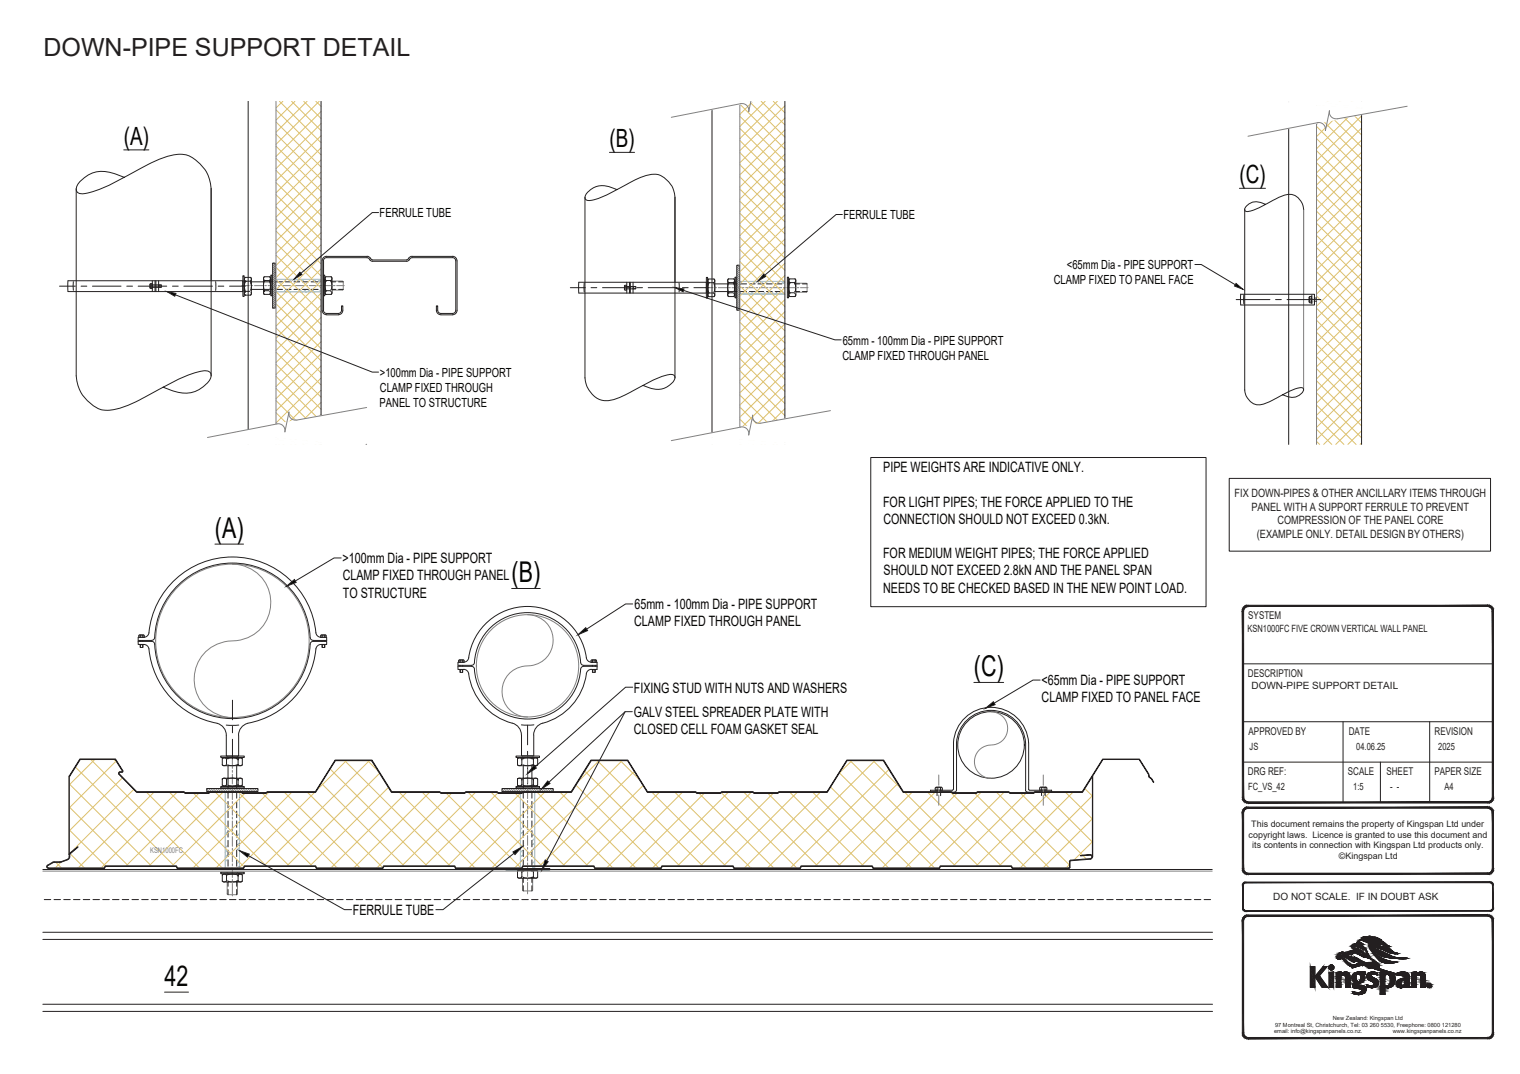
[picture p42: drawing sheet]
<svg xmlns="http://www.w3.org/2000/svg" width="297mm" height="210mm" viewBox="0 0 297 210" stroke-linecap="round" stroke-linejoin="round" font-family="sans-serif">
<defs><g id="words">
<g font-size="5.6" fill="#040503">
<text x="42" y="105.2">(A)</text>
<text x="100" y="113.9">(B)</text>
<text x="190.3" y="132.2">(C)</text>
<text x="32.2" y="192.8">42</text>
</g>
<text font-size="4.9" fill="#231f20" x="8.5" y="10.9">DOWN-PIPE SUPPORT DETAIL</text>
<g font-size="4.9" fill="#040503">
<text x="24.2" y="28.3">(A)</text>
<text x="119.1" y="28.8">(B)</text>
<text x="242.2" y="35.8">(C)</text>
</g>
<g font-size="2.8" fill="#040503">
<text x="172.6" y="92.4">PIPE WEIGHTS ARE INDICATIVE ONLY.</text>
<text x="172.6" y="99.1">FOR LIGHT PIPES; THE FORCE APPLIED TO THE</text>
<text x="172.6" y="102.4">CONNECTION SHOULD NOT EXCEED 0.3kN.</text>
<text x="67" y="110.1">&gt;100mm Dia - PIPE SUPPORT</text>
<text x="67" y="113.5">CLAMP FIXED THROUGH PANEL</text>
<text x="172.6" y="109.2">FOR MEDIUM WEIGHT PIPES; THE FORCE APPLIED</text>
<text x="172.7" y="112.5">SHOULD NOT EXCEED 2.8kN AND THE PANEL SPAN</text>
<text x="67" y="116.8">TO STRUCTURE</text>
<text x="124" y="119.1">65mm - 100mm Dia - PIPE SUPPORT</text>
<text x="172.6" y="115.9">NEEDS TO BE CHECKED BASED IN THE NEW POINT LOAD.</text>
<text x="123.9" y="122.5">CLAMP FIXED THROUGH PANEL</text>
<text x="123.9" y="135.4">FIXING STUD WITH NUTS AND WASHERS</text>
<text x="203.5" y="134">&lt;65mm Dia - PIPE SUPPORT</text>
<text x="203.6" y="137.3">CLAMP FIXED TO PANEL FACE</text>
<text x="123.8" y="140.2">GALV STEEL SPREADER PLATE WITH</text>
<text x="123.9" y="143.5">CLOSED CELL FOAM GASKET SEAL</text>
<text x="68.9" y="178.8">FERRULE TUBE</text>
</g>
<g font-size="2.5" fill="#040503">
<text x="74.2" y="42.4">FERRULE TUBE</text>
<text x="164.8" y="42.8">FERRULE TUBE</text>
<text x="208.5" y="52.6">&lt;65mm Dia - PIPE SUPPORT</text>
<text x="205.9" y="55.6">CLAMP FIXED TO PANEL FACE</text>
<text x="164.6" y="70.3">CLAMP FIXED THROUGH PANEL</text>
<text x="164.7" y="67.4">65mm - 100mm Dia - PIPE SUPPORT</text>
<text x="74.2" y="73.6">&gt;100mm Dia - PIPE SUPPORT</text>
<text x="74.2" y="76.6">CLAMP FIXED THROUGH</text>
<text x="74.2" y="79.6">PANEL TO STRUCTURE</text>
</g>
<g font-size="2.2" fill="#231f20">
<text x="241.3" y="97.1">FIX DOWN-PIPES &amp; OTHER ANCILLARY ITEMS THROUGH</text>
<text x="244.6" y="99.8">PANEL WITH A SUPPORT FERRULE TO PREVENT</text>
<text x="245.6" y="105.2">(EXAMPLE ONLY. DETAIL DESIGN BY OTHERS)</text>
<text x="249.6" y="102.5">COMPRESSION OF THE PANEL CORE</text>
</g>
<g font-size="2.1" fill="#231f20">
<text x="243.9" y="121">SYSTEM</text>
<text x="243.9" y="132.3">DESCRIPTION</text>
<text x="244" y="143.6">APPROVED BY</text>
<text x="263.6" y="143.6">DATE</text>
<text x="280.3" y="143.6">REVISION</text>
<text x="243.9" y="151.5">DRG REF:</text>
<text x="263.4" y="151.5">SCALE</text>
<text x="270.9" y="151.5">SHEET</text>
<text x="280.3" y="151.5">PAPER SIZE</text>
</g>
<g font-size="2" fill="#231f20">
<text x="243.8" y="123.5">KSN1000FC FIVE CROWN VERTICAL WALL PANEL</text>
<text x="244.6" y="134.8">DOWN-PIPE SUPPORT DETAIL</text>
<text x="244.2" y="146.6">JS</text>
<text x="265" y="146.6">04.06.25</text>
<text x="281.1" y="146.6">2025</text>
<text x="243.9" y="154.5">FC_VS_42</text>
<text x="264.4" y="154.5">1:5</text>
<text x="271.7" y="154.5">- -</text>
<text x="282.3" y="154.5">A4</text>
<text x="248.8" y="176">DO NOT SCALE. IF IN DOUBT ASK</text>
</g>
<g font-size="1.7" fill="#231f20">
<text x="244.5" y="161.7">This document remains the property of Kingspan Ltd under</text>
<text x="244" y="163.8">copyright laws. Licence is granted to use this document and</text>
<text x="244.7" y="165.8">its contents in connection with Kingspan Ltd products only.</text>
<text x="261.7" y="168">©Kingspan Ltd</text>
</g>
<text font-size="1.5" fill="#808180" x="29.3" y="166.9">KSN1000FC</text>
<g font-size="1.1" fill="#231f20">
<text x="249" y="202.1">email: info@kingspanpanels.co.nz.</text>
<text x="249.2" y="200.7">97 Montreal St, Christchurch, Tel: 03 260 5530, Freephone: 0800 121280</text>
<text x="260.5" y="199.4">New Zealand: Kingspan Ltd</text>
<text x="272.2" y="202.1">www.kingspanpanels.co.nz</text>
</g>
</g></defs>
<g fill="none" stroke="#808180" stroke-width=".2">
<path d="M45.4 110.3a7.5 7.5 0 0 1 7.5 7.9 7.5 7.5 0 0 1-8.3 7.1 7.5 7.5 0 0 0-6.6 7.9 7.5 7.5 0 0 0 7.4 7.1M103.1 120.2a5 5 0 0 1 5 5.3 5 5 0 0 1-5.6 4.7 5 5 0 0 0-4.4 5.3 5 5 0 0 0 5 4.7M193.7 139.2a3.3 3.3 0 0 1 3.2 3.5 3.3 3.3 0 0 1-3.7 3 3.2 3.2 0 0 0-2.8 3.5 3.2 3.2 0 0 0 3.3 3M40.4 154.3l.5 .5M40.4 154.7l.1 .1M40.8 154.2l.5 .6M41.2 154.2l.6 .6M41.6 154.2l.6 .6M42.1 154.2l.6 .6M42.6 154.2l.5 .6M43 154.2l.6 .6M43.4 154.2l.6 .6"/>
<path d="M43.9 154.2l.6 .6M44.4 154.2l.5 .6M44.4 147.9v.1M44.8 154.2l.6 .6M45.2 154.2l.6 .6M45.4 147.8v2.4M45.4 150.6v.4M45.4 151.4v1.9M45.4 153.7v.3M45.4 154.4v1.9M45.4 156.7v.4M45.4 157.5v1.9"/>
<path d="M45.4 159.8v.3M45.7 154.2l.6 .6M46.1 154.2l.6 .6M46.4 147.9v.1M46.6 154.2l.6 .6M47 154.2l.6 .6M47.5 154.2l.6 .6M47.9 154.2l.6 .6M48.4 154.2l.6 .6M48.8 154.2l.6 .6M49.3 154.2l.6 .6M49.7 154.2l.6 .6"/>
<path d="M50.2 154.2l.2 .2M98.1 154.3l.5 .5M98.1 154.7v.1M98.4 154.2l.7 .6M98.9 154.2l.6 .6M99.4 154.2l.5 .6M99.8 154.2l.6 .6M100.2 154.2l.6 .6M100.7 154.2l.6 .6M101.2 154.2l.5 .6M101.6 154.2l.6 .6M102 154.2l.6 .6"/>
<path d="M102.1 147.9v.1M102.5 154.2l.6 .6M103 154.2l.5 .6M103.1 147.8v2.2M103.1 150.4v.4M103.1 151.2v1.9M103.1 153.5v.3M103.1 154.2v1.9M103.1 156.5v.4M103.1 157.3v1.9M103.1 159.6v.3M103.4 154.2l.6 .6"/>
<path d="M103.8 154.2l.6 .6M104.1 147.9v.1M104.3 154.2l.6 .6M104.7 154.2l.6 .6M105.2 154.2l.6 .6M105.6 154.2l.6 .6M106.1 154.2l.6 .6M106.5 154.2l.6 .6M107 154.2l.6 .6M107.4 154.2l.6 .6M107.9 154.2l.2 .2M183.5 151.5v2"/>
<path d="M183.5 154.2v.6M183.5 155.4v2M203.9 151.5v2M203.9 154.2v.6M203.9 155.4v2M8.4 170.3h228.5M44.4 170.6v.1M44.4 172.2v2.6l.2 .1h1.7l.1-.1v-2.6M45.4 160.5v1.9M45.4 162.8v.4M45.4 163.6v1.9M45.4 165.8v.4"/>
<path d="M45.4 166.6v1.9M45.4 168.9v.4M45.4 169.7v1.9M45.4 171.9v.4M45.4 172.7v2.5M46.4 170.6v.1M102.1 171.5v2.6l.2 .1h1.6l.2-.1v-2.6M102.1 169.9v.1M103.1 160.3v1.9M103.1 162.6v.4M103.1 163.4v1.9M103.1 165.7v.3"/>
<path d="M103.1 166.4v1.9M103.1 168.7v.4M103.1 169.5v1.9M103.1 171.8v.3M103.1 172.5v2.3M104.1 169.9v.1"/>
<circle cx="45.4" cy="125.3" r="15"/>
<circle cx="103.1" cy="130.2" r="10"/>
</g>
<g fill="none" stroke="#3ebbec" stroke-width=".2">
<path d="M44.4 154.9h-.4v14.9h.4M46.4 154.9h.4v14.9h-.4M102.1 154.9h-.4v14.9h.4M104.1 154.9h.4v14.9h-.4M44.3 161.9l-.3 .3M44.4 168.1l-.4 .4M44.4 162.7l-.4 .4M44.4 167.2l-.4 .4M44.4 166.3l-.4 .4M44.4 165.4l-.4 .4M46.8 165.7l-.4 .4M46.8 164.8l-.4 .4"/>
<path d="M46.8 169.3l-.4 .4M46.8 163.9l-.4 .4M46.8 168.4l-.4 .4M46.8 163l-.4 .4M102 161.9l-.3 .3M102.1 168.1l-.4 .4M102.1 162.7l-.4 .4M102.1 167.2l-.4 .4M102.1 166.3l-.4 .4M102.1 165.4l-.4 .4M104.5 165.7l-.4 .4M104.5 164.8l-.4 .4"/>
<path d="M104.5 169.3l-.4 .4M104.5 163.9l-.4 .4M104.5 168.4l-.4 .4M104.5 163l-.4 .4"/>
</g>
<g fill="none" stroke="#231f20" stroke-width=".2">
<path d="M170.2 89.4h65.5v29.2h-65.5zM27 125.2h2.6l.5-.3a15.3 15.3 0 0 1 15.3-14.8 15.3 15.3 0 0 1 15.3 14.8l.5 .3h2.7M27.1 124.6a.46 .46 0 0 1 .3-.5 .46 .46 0 0 1 .5 .1h.3v.4h-1.2v.6M27.3 124.2h.7M27.4 126h.5M27.4 125.2v.2M27.4 124.2v.4M27.9 124.2v.4M27.9 126v.6M27.9 126v.6h-.5v-.6v.6M27.9 124.6h.1M27.9 125.2v.2"/>
<path d="M28.1 126a1.01 1.01 0 0 1 1 .9 16.4 16.4 0 0 0 13.3 14.5M29.1 123.7a16.4 16.4 0 0 1 16.3-14.8 16.4 16.4 0 0 1 16.3 14.8M29.1 123.7a1.01 1.01 0 0 1-1 .9M29.6 125.4h-2.6v.6h1.1M45.4 136.9v3.8M61.2 125.4l-.5 .3a15.3 15.3 0 0 1-15.3 14.8 15.3 15.3 0 0 1-15.3-14.8l-.5-.3M61.2 125.4h2.6v.6h-1.1a1.01 1.01 0 0 0-1 .9 16.4 16.4 0 0 1-13.3 14.5M61.7 123.7a1.01 1.01 0 0 0 1 .9M62.8 124.2h.8M62.9 126h.6M62.9 126v.6h.6v-.6l-.1 .6M62.9 124.6h.1"/>
<path d="M62.9 125.2v.2M63 124.2v.4M63 126v.6M63.5 124.2v.4M63.5 125.2v.2M63.7 124.6a.47 .47 0 0 0-.2-.5 .47 .47 0 0 0-.6 .1h-.2v.4h1.1M63.8 124.6v.6M89.5 129.5v.6h2.6l.5-.3a10.5 10.5 0 0 1 10.5-10 10.5 10.5 0 0 1 10.5 10l.5 .3h2.6M89.5 130.9h1.1a1.01 1.01 0 0 1 1 .8M89.5 129.5h1.1M89.8 129h.7M89.9 130.9h.5"/>
<path d="M89.9 130.1v.2M89.9 129.1h.5M89.9 129.1v.4M90.4 130.9v.6M90.4 129.1h.3v.3h-1.1v-.3h.3M90.4 130.9v.6h-.5v-.6l.1 .6M90.4 129.1v.4M90.4 130.1v.2M91.6 128.6a11.6 11.6 0 0 1 11.5-10 11.6 11.6 0 0 1 11.5 10M91.6 131.7a11.8 11.8 0 0 0 9 9.9 2.4 2.4 0 0 1 1.3 2.1M91.6 128.6a1.01 1.01 0 0 1-1 .9M114.6 128.6a1.01 1.01 0 0 0 1 .9"/>
<path d="M114.6 131.7a11.8 11.8 0 0 1-9 9.9 2.4 2.4 0 0 0-1.3 2.1M115.5 129.1h.3a.47 .47 0 0 1 .5-.1 .47 .47 0 0 1 .3 .4h-1.1zM115.6 129.5h1.1M115.7 129h.7M115.8 130.9h.5M115.8 130.1v.2M115.8 129.1v.4M116.3 130.9v.6M116.3 129.1v.4M116.3 130.1v.2M116.3 130.9v.6h-.5v-.6v.6M116.7 129.5v.6"/>
<path d="M116.7 130.3v.6h-1.1a.96 .96 0 0 0-1 .8M116.7 130.3h-2.6l-.5 .3a10.5 10.5 0 0 1-10.5 10 10.5 10.5 0 0 1-10.5-10l-.5-.3h-2.6v.6M23.5 150.9l-.3 .1 .1 .4 3.4 3.5h9.2l.3 .2h4.6l.2-.2h6.1l.3 .2h4.6l.2-.2h9.5l3.8-6.2h7.1l3.9 6.2h9.4l.2 .2h4.7l.2-.2h6.2l.1 .2h4.7l.2-.2h9.5l3.8-6.2h7.1l3.9 6.2h9.4l.2 .2h4.7l.2-.2h6.1l.2 .2h4.7l.2-.2h9.5l3.8-6.2h7.1l3.9 6.2h9.4l.2 .2h4.7l.2-.2h6.1l.2 .2h4.7l.2-.2h9.3l4-6.4h7.1l1.8 2.9 .1 .5 .5 .4 .4 .7 .1-.1-.5-.7-.4-.3-.1-.5-1.8-3h-7.2l-4 6.4h-9.3l-.2 .2h-4.6l-.2-.2h-6.2l-.2 .2h-4.6l-.2-.2h-9.4l-3.9-6.2h-7.2l-3.9 6.2h-9.4l-.2 .2h-4.6l-.2-.2h-6.2l-.2 .2h-4.6l-.2-.2h-9.5l-3.8-6.2h-7.2l-3.9 6.2h-9.4l-.2 .2h-4.6l-.2-.2h-6.2l-.2 .2h-4.6l-.2-.2h-9.4l-3.9-6.2h-7.2l-3.9 6.2h-9.4l-.2 .2h-4.6l-.2-.2h-6.2l-.2 .2h-4.6l-.2-.2h-9.3l-3.4-3.5v-.1l.2-.2M23.5 150.9h.3M23.9 150.7l-.1 .2M24 150.7l-.1 .3h-.4M24 150.7l-1.4-2.3h-7l-2.1 3.4 2.2-3.3h6.8l1.4 2.2M40.4 154.2h10v.6h-10zM42.4 141.4a2.4 2.4 0 0 1 1.8 2.3v4.1h2.4v-4M43.1 147.8h4.6v.3h-4.6zM43.1 153.8h4.6v.2h-4.6zM43.4 148.3l.5-.1 .4 .2"/>
<path d="M43.4 152.3l.5-.2 .4 .3M43.4 149.5l.4 .2M43.4 153.5l.4 .2M43.4 148.3l.3-.1h3.4l.3 .1v1.3l-.3 .1h-3.4l-.3-.1zM43.4 152.3l.3-.1h3.4l.3 .1v1.3l-.3 .1h-3.4l-.3-.1zM44.2 149.5l1 .2M44.2 153.5l1 .2M44.2 152.3a3 3 0 0 1 2.3 0M44.3 149.5l-.4 .2M44.3 153.4l-.4 .3M44.3 148.4h.1M44.3 149.5h.1"/>
<path d="M44.3 152.4h.1M44.3 153.5h.1M44.3 148.4v1.1M44.3 152.4v1.1M44.6 148.2h.1M44.6 149.6h.1M44.6 148.1v.1M44.6 156.7v1.3M44.6 158.6v1.3M44.6 149.9v4.3M44.6 154.8v1.3M45.4 142v1.3"/>
<path d="M45.4 144.5v3.9M46.3 148.2h.1M46.3 149.6h.1M46.3 148.1v.1M46.3 149.9v4.3M46.3 154.8v1.3M46.3 156.7v1.3M46.3 158.6v1.3M46.5 149.5l.4 .2M46.5 153.4l.4 .3M46.5 148.4a3 3 0 0 0-2.3 0M46.5 149.5l-1 .2"/>
<path d="M46.5 153.5l-1 .2M46.5 148.4h.1M46.5 149.5h.1M46.5 148.5v-.1v1.1M46.5 152.4h.1M46.5 153.5h.1M46.5 152.5v-.1v1.1M46.7 141.8h-2.5M47.3 149.5l-.3 .2M47.3 153.5l-.3 .2M47.3 148.3l-.4-.1-.4 .2M47.3 152.3l-.4-.2-.4 .3"/>
<path d="M48.4 141.4a2.4 2.4 0 0 0-1.8 2.3M98.1 154.2h10v.6h-10zM100.8 147.8h4.6v.3h-4.6zM100.8 153.8h4.6v.2h-4.6zM101.1 148.3l.4-.1 .4 .2M101.1 152.3l.4-.2 .4 .3M101.1 149.5l.4 .2M101.1 153.5l.4 .2M101.1 148.3l.3-.1h3.4l.3 .1v1.3l-.3 .1h-3.4l-.3-.1zM101.1 152.3l.3-.1h3.4l.3 .1v1.3l-.3 .1h-3.4l-.3-.1zM101.9 143.7v4.1h2.4v-4.1M101.9 149.5l-.3 .2"/>
<path d="M101.9 153.4l-.3 .3M102 149.5l.9 .2M102 153.5l.9 .2M102 152.3a2.97 2.97 0 0 1 2.2 0M102 148.4v1.1M102 152.4v1.1M102 148.4h.1M102 149.5h.1M102 152.4h.1M102 153.5h.1M102.3 149.6h.1M102.3 148.1v.1"/>
<path d="M102.3 149.9v4.3M102.3 154.8v1.3M102.3 148.2h.1M102.3 156.7v1.3M102.3 158.6v1.3M103.1 148.2l1.1 .2 .4-.2 .5 .1M103.1 148.2l-1.1 .2M103.1 141.8v3.8M103.1 146.9v1.3M103.1 149.4v3.9M103.2 149.7l1-.2 .4 .2M103.9 148.2h.1"/>
<path d="M103.9 149.6h.1M103.9 148.1v.1M103.9 149.9v4.3M103.9 154.8v1.3M103.9 156.7v1.3M103.9 158.6v1.3M104.2 148.4h.1M104.2 148.5v-.1v1.1M104.2 152.4h.1M104.2 152.5v-.1v1.1M104.2 149.5h.1M104.2 153.5h.1"/>
<path d="M104.3 141.7h-2.4M104.6 153.7l-.4-.3-1 .3M105.1 149.5l-.4 .2M105.1 153.5l-.4 .2M105.1 152.3l-.5-.2-.4 .3M181.8 154.5h4.3M182.8 154h.3a.62 .62 0 0 1 .7-.1 .62 .62 0 0 1 .4 .6h-1.4zM183 153.9h.9M183.1 154.5h.1M183.1 155v.6M183.1 154v.5M183.8 154v.5"/>
<path d="M183.8 155v.6M186.3 145.2a7.4 7.4 0 0 1 7.4-6.9 7.4 7.4 0 0 1 7.3 6.9M186.3 145.2v9.1l-.2 .2M186.9 145.2a6.8 6.8 0 0 1 6.8-6.3 6.8 6.8 0 0 1 6.7 6.3M186.9 145.2v9.5l-.4 .2h-4.7v-.4M200.4 154.5l.2 .3 .2 .1h4.7v-.4M200.4 145.2v9.3M201 154.3l.2 .2M201 145.2v9.1M201.2 154.5h4.3M203.2 154l1.2-.1 .2 .6h-1.4zM203.4 153.9h1"/>
<path d="M203.5 154.5h.1M203.5 155v.5M203.6 154v.5M204.2 154v.5M204.2 155v.5M8.4 170h228.5M8.6 175.9h1.3M9.5 169.7h10.9l.2-.4h13.9l.2 .4h12.8l.3-.4h13.9l.2 .4h12.9l.2-.4h13.9l.2 .4h12.9l.1-.4h14l.2 .4h12.9l.1-.4h14l.2 .4h12.8l.2-.4h14l.2 .4h12.8l.3-.4h13.9l.2 .4h11M9.5 169.8h10.9l.2-.4h13.8l.2 .4h13l.2-.4h13.8l.2 .4h13l.2-.4h13.8l.2 .4h13l.2-.4h13.8l.2 .4h13l.2-.4h13.8l.2 .4h13l.2-.4h13.8l.2 .4h13l.2-.4h13.8l.2 .4h11.1M10.3 168.7l-1.1 .6 .3 .4M10.6 175.9h1.2M12.5 175.9h1.2"/>
<path d="M13.2 168a4.6 4.6 0 0 1-2.8 .5l-1.2 .7-.1 .3 .4 .3M13.2 168.1a4.5 4.5 0 0 1-2.8 .5l-.1 .1M13.7 166.9l-.1 .2a.8 .8 0 0 1-.4 1M13.7 166.9l1.6-1.3-1.7 1.2-.1 .9-.3 .3M14.4 175.9h1.2M16.3 175.9h1.2M18.2 175.9h1.2M20.1 175.9h1.2M22 175.9h1.3M23.9 175.9h1.3M25.8 175.9h1.3M27.7 175.9h1.3"/>
<path d="M29.6 175.9h1.3M31.5 175.9h1.3M33.4 175.9h1.3M35.3 175.9h1.3M37.2 175.9h1.3M39.1 175.9h1.3M41 175.9h1.3M42.9 175.9h1.3M43.1 170.5h4.6v.3h-4.6zM43.4 172.2l.4 .2M43.4 171l.3-.1h3.4l.3 .1v1.3l-.3 .1h-3.4l-.3-.1zM44.2 172.2l1 .2"/>
<path d="M44.3 172.2l-.4 .2M44.3 171.1h.1M44.3 172.2h.1M44.3 171.1v1.1M44.6 172.3h.1M44.6 160.5v1.3M44.6 162.4v1.3M44.6 164.3v1.3M44.6 166.2v1.3M44.6 168.1v1.3M44.6 170.8v.1M44.6 172.2v1.1"/>
<path d="M44.6 173.9v1M44.8 175.9h1.3M46.3 172.3h.1M46.3 160.5v1.3M46.3 162.4v1.3M46.3 164.3v1.3M46.3 166.2v1.3M46.3 168.1v1.3M46.3 170.8v.1M46.3 172.2v1.1M46.3 173.9v1M46.5 172.2l.4 .2"/>
<path d="M46.5 172.2l-1 .2M46.5 171.1h.1M46.5 172.2h.1M46.5 171.2v-.1v1.1M46.7 175.9h1.3M47.3 172.2l-.3 .2M47.3 171.1l-.4-.2-.4 .2a3 3 0 0 0-2.3 0l-.3-.2-.5 .2M48.6 175.9h1.3M50.6 175.9h1.2M52.5 175.9h1.2M54.4 175.9h1.2M56.3 175.9h1.2"/>
<path d="M58.2 175.9h1.2M60.1 175.9h1.2M62 175.9h1.2M63.9 175.9h1.3M65.8 175.9h1.3M67.7 175.9h1.3M69.6 175.9h1.3M71.5 175.9h1.3M73.4 175.9h1.3M75.3 175.9h1.3M77.2 175.9h1.3M79.1 175.9h1.3"/>
<path d="M81 175.9h1.3M82.9 175.9h1.3M84.8 175.9h1.3M86.7 175.9h1.3M88.6 175.9h1.3M90.5 175.9h1.3M92.5 175.9h1.2M94.4 175.9h1.2M96.3 175.9h1.2M98.2 175.9h1.2M98.8 169.8h8.6v.3h-8.6zM100.1 175.9h1.2"/>
<path d="M101.1 170.3l.4-.2 .4 .3M101.1 171.5l.4 .2M101.1 170.3l.3-.1h3.4l.3 .1v1.3l-.3 .1h-3.4l-.3-.1zM101.9 171.5l-.3 .2M102 171.5l.9 .2M102 175.9h1.2M102 170.4v1.1M102 170.4h.1M102 171.5h.1M102.3 170.2h.1M102.3 171.6h.1M102.3 160.5v1.3"/>
<path d="M102.3 162.4v1.3M102.3 164.3v1.3M102.3 166.2v1.3M102.3 168.1v1.3M102.3 170.1v.1M102.3 171.5v1M102.3 173.2v1M103.2 171.7l1-.2 .4 .2M103.9 175.9h1.3M103.9 170.2h.1M103.9 171.6h.1M103.9 160.5v1.3"/>
<path d="M103.9 162.4v1.3M103.9 164.3v1.3M103.9 166.2v1.3M103.9 168.1v1.3M103.9 170.1v.1M103.9 171.5v1M103.9 173.2v1M104.2 170.4h.1M104.2 170.5v-.1v1.1M104.2 171.5h.1M105.1 171.5l-.4 .2M105.1 170.3l-.5-.2-.4 .3a3 3 0 0 0-2.2 0"/>
<path d="M105.8 175.9h1.3M107.7 175.9h1.3M109.6 175.9h1.3M111.5 175.9h1.3M113.4 175.9h1.3M115.3 175.9h1.3M117.2 175.9h1.3M119.1 175.9h1.3M121 175.9h1.3M122.9 175.9h1.3M124.8 175.9h1.3M126.7 175.9h1.3"/>
<path d="M128.6 175.9h1.3M130.5 175.9h1.3M132.5 175.9h1.2M134.4 175.9h1.2M136.3 175.9h1.2M138.2 175.9h1.2M140.1 175.9h1.2M142 175.9h1.2M143.9 175.9h1.2M145.8 175.9h1.3M147.7 175.9h1.3M149.6 175.9h1.3"/>
<path d="M151.5 175.9h1.3M153.4 175.9h1.3M155.3 175.9h1.3M157.2 175.9h1.3M159.1 175.9h1.3M161 175.9h1.3M162.9 175.9h1.3M164.8 175.9h1.3M166.7 175.9h1.3M168.6 175.9h1.3M170.5 175.9h1.3M172.4 175.9h1.3"/>
<path d="M174.4 175.9h1.2M176.3 175.9h1.2M178.2 175.9h1.2M180.1 175.9h1.2M182 175.9h1.2M183.9 175.9h1.2M185.8 175.9h1.3M187.7 175.9h1.3M189.6 175.9h1.3M191.5 175.9h1.3M193.4 175.9h1.3M195.3 175.9h1.3"/>
<path d="M197.2 175.9h1.3M199.1 175.9h1.3M201 175.9h1.3M202.9 175.9h1.3M204.8 175.9h1.3M206.7 175.9h1.3M208.6 175.9h1.3M209.3 168.2l-.3 .1-.1 1.4M209.3 168.3l-.2 .2v1.1l-.2 .2M210.5 175.9h1.3M212.4 175.9h1.3M213.1 167.9a.35 .35 0 0 0 .3-.4 .35 .35 0 0 0-.4-.3h-1.9l1.9-.1a.46 .46 0 0 1 .5 .4 .46 .46 0 0 1-.4 .5"/>
<path d="M213.1 168l-3.8 .3M213.1 167.9l-3.8 .3M214.4 175.9h1.2M216.3 175.9h1.2M218.2 175.9h1.2M220.1 175.9h1.2M222 175.9h1.2M223.9 175.9h1.2M225.8 175.9h1.3M227.7 175.9h1.3M229.6 175.9h1.3M231.5 175.9h1.3"/>
<path d="M233.4 175.9h1.3M235.3 175.9h1.3M8.4 182.3h228.6M8.4 183.7h228.6M8.4 196.3h228.6M8.4 197.7h228.6"/>
<circle cx="193.7" cy="145.6" r="6.5"/>
</g>
<g fill="none" stroke="#dcdbda" stroke-width=".2">
<path d="M44.4 148.2h.1M44.4 149.5v.1M44.4 152.1v.1M44.4 153.5h.1M46.4 148.2h.1M46.4 149.5v.1M46.4 152.1v.1M46.4 153.5h.1M102.1 148.2h.1M102.1 149.5v.1M102.1 152.1v.1M102.1 153.5h.1"/>
<path d="M104.1 148.2h.1M104.1 149.5v.1M104.1 152.1v.1M104.1 153.5h.1M44.4 170.9h.1M44.4 172.3h.1M46.4 170.9h.1M46.4 172.3h.1M102.1 170.2h.1M102.1 171.5h.1M104.1 170.2h.1M104.1 171.5h.1"/>
</g>
<g fill="none" stroke="#dcc06c" stroke-width=".2">
<path d="M13.5 157.7l11.6 11.6M13.5 153.2l16.1 16.1M14.7 150l19.4 19.3M17.7 148.5l21.3 21.2M18.5 148.5l-5 5M22.3 148.5l.7 .7M22.7 148.8l-9.2 9.2M23.5 150.9l-.3 .2 .1 .3 3.4 3.5h9.2l.3 .2h4.6l.2-.2h6.1l.3 .2h4.6l.2-.2h9.5l3.8-6.2h7.1l3.9 6.2h9.4l.2 .2h4.7l.2-.2h6.2l.1 .2h4.7l.2-.2h9.5l3.8-6.2h7.1l3.9 6.2h9.4l.2 .2h4.7l.2-.2h6.1l.2 .2h4.7l.2-.2h9.5l3.8-6.2h7.1l3.9 6.2h9.4l.2 .2h4.7l.2-.2h6.1l.2 .2h4.7l.2-.2h9.3l2-3.1v15.7l-.2-.3-.3-.1-1.9 .1h1.9a.35 .35 0 0 1 .4 .3 .35 .35 0 0 1-.3 .4M23.5 150.9h.3M23.9 150.7l-.1 .2M23.9 150.7l-1.4-2.2h-6.8l-2.2 3.3v15.3l.1-.3M23.9 152.1l-10.4 10.4"/>
<path d="M26.2 154.3l-12.5 12.5M28.6 154.9l14.8 14.8M30.1 154.9l-14.8 14.8M33.1 154.9l14.6 14.5M34.6 154.9l-14.8 14.8M37.8 155.1l14.2 14.2M38.8 155.1l-14.2 14.2M42.1 154.9l14.4 14.4M43.5 154.9l-14.4 14.4M46.6 154.9l14.4 14.4M47.8 155.1l-14.2 14.2M51.3 155.1l14.6 14.6"/>
<path d="M52.5 154.9l-14.8 14.8M55.6 154.9l14.8 14.8M57 154.9l-14.8 14.8M60.1 154.9l14.7 14.7M61.5 154.9l-14.8 14.8M62.8 153.1l16.2 16.2M64.5 150.4l19 18.9M67.4 148.7l20.5 20.6M67.7 148.7l-5.7 5.7M71.8 148.7l2.2 2.1M72.2 148.7l-20.6 20.6M74.2 151.2l-18.1 18.1"/>
<path d="M75.9 154l-15.3 15.3M78 154.9l14.8 14.8M79.5 154.9l-14.8 14.8M82.5 154.9l14.8 14.8M83.9 154.9l-14.7 14.8M87.2 155.1l14.6 14.6M88.2 155.1l-14.6 14.6M91.5 154.9l14.4 14.4M92.9 154.9l-14.4 14.4M96 154.9l14.4 14.4M97.3 155l-14.3 14.3M100.7 155.1l14.2 14.2"/>
<path d="M101.7 155.1l-14.2 14.2M105 154.9l14.8 14.8M106.4 154.9l-14.8 14.8M109.5 154.9l14.8 14.8M110.9 154.9l-14.8 14.8M112.5 153.5l16.2 16.2M114.3 150.7l18.5 18.6M116.7 148.7l20.6 20.6M117.1 148.7l-4.1 4.1M121.2 148.7l3.8 3.8M121.6 148.7l-21 21M123.9 150.8l-18.4 18.5"/>
<path d="M125.7 153.6l-15.7 15.7M127.4 154.9l14.4 14.4M128.9 154.9l-14.5 14.4M131.9 154.9l14.8 14.8M133.3 154.9l-14.8 14.8M136.6 155.1l14.6 14.6M137.6 155.1l-14.6 14.6M141 155l14.7 14.7M142.3 154.9l-14.8 14.8M145.4 154.9l14.4 14.4M146.8 154.9l-14.4 14.4M150.1 155.1l14.2 14.2"/>
<path d="M151.1 155.1l-14.2 14.2M154.4 154.9l14.3 14.4M155.8 154.9l-14.4 14.4M158.8 154.9l14.8 14.8M160.3 154.9l-14.8 14.8M162.3 153.9l15.8 15.8M164 151.1l18.6 18.6M166.1 148.7l20.6 20.6M166.5 148.7l-2.5 2.5M170.6 148.7l5.4 5.4M171 148.7l-21 21M173.7 150.4l-19.2 19.3"/>
<path d="M175.4 153.2l-16 16.1M176.8 154.9l14.4 14.4M178.2 154.9l-14.4 14.4M181.3 154.9l14.4 14.4M182.7 154.9l-14.4 14.4M185.8 154.9l14.8 14.8M187 155.1l-14.6 14.6M190.5 155.1l14.6 14.6M191.7 154.9l-14.8 14.8M194.8 154.9l14.2 14.2M196.2 154.9l-14.8 14.8M199.5 155.1l12.1 12.1"/>
<path d="M200.5 155.1l-14.2 14.2M203.8 154.9l9.7 9.8M205.2 154.9l-14.4 14.4M208.2 154.9l5.3 5.3M209.7 154.9l-14.4 14.4M212 154.2l1.5 1.5M213.5 155.5l-14.2 14.2M9.5 169.7h10.9l.2-.4h13.9l.2 .4h12.8l.3-.4h13.9l.2 .4h12.9l.2-.4h13.9l.2 .4h12.9l.1-.4h14l.2 .4h12.9l.1-.4h14l.2 .4h12.8l.2-.4h14l.2 .4h12.8l.3-.4h13.9l.2 .4h11M10.3 168.7l-1.1 .6 .3 .4M10.9 168.6l1.1 1.1M11.9 168.6l-1.1 1.1M13.2 168.1a4.5 4.5 0 0 1-2.8 .5l-.1 .1"/>
<path d="M13.5 162.2l7.1 7.1M13.5 166.7l.1 .1M13.6 166.9l-.1 .1M13.6 166.8l1.7-1.2-1.6 1.3M13.7 166.9l-.1 .2a.8 .8 0 0 1-.4 1M13.7 166.9l2.8 2.8M209 169l-.7 .7M209.3 168.2l-.3 .1-.1 1.4M211.6 167.3l.7 .6M213.1 167.9l-3.8 .3M213.5 160.1l-9.7 9.6M213.5 164.5l-3.6 3.6"/>
</g>
<path d="M13.5 151.8v15.3M72.8 148.7h.1M213.5 151.8v15.7" fill="none" stroke="#231f20" stroke-width=".25"/>
<path d="M104.4 149.7l.4 .5-1.7 1z" fill="#040503"/>
<path d="M123.6 134.4h-1.3l-17.7 15.5M104.4 149.7l.4 .5-1.7 1z" fill="none" stroke="#231f20" stroke-width=".2"/>
<path d="M107 152.7l.5 .5-1.7 1.1z" fill="#040503"/>
<path d="M122.2 139.1l-14.9 13.8M107 152.7l.5 .5-1.7 1.1z" fill="none" stroke="#231f20" stroke-width=".2"/>
<path d="M106.5 168.2l.6 .3-1.2 1.6z" fill="#040503"/>
<path d="M123.6 139.1h-1.4l-15.4 29.2M106.5 168.2l.6 .3-1.2 1.6z" fill="none" stroke="#231f20" stroke-width=".2"/>
<path d="M100.2 166.6l1.8-1-1.4 1.5z" fill="#040503"/>
<path d="M100.2 166.6l1.8-1-1.4 1.5zM100.5 166.8l-13.9 11h-1.4" fill="none" stroke="#231f20" stroke-width=".2"/>
<path d="M46.8 166.3l1.9 .7-.3 .6z" fill="#040503"/>
<path d="M46.8 166.3l1.9 .7-.3 .6zM48.5 167.3l18.8 10.5h1.4" fill="none" stroke="#231f20" stroke-width=".2"/>
<path d="M113 124.1l1.5-1.4 .3 .6z" fill="#040503"/>
<path d="M123.6 118.1h-1.3l-7.6 4.9M113 124.1l1.5-1.4 .3 .6z" fill="none" stroke="#231f20" stroke-width=".2"/>
<path d="M192.6 138.5l1.5-1.3 .4 .6z" fill="#040503"/>
<path d="M192.6 138.5l1.5-1.3 .4 .6zM203.3 133h-1.4l-7.6 4.5" fill="none" stroke="#231f20" stroke-width=".2"/>
<path d="M56 114.6l1.5-1.3 .4 .6z" fill="#040503"/>
<g fill="none" stroke="#231f20" stroke-width=".2">
<path d="M48.5 19.8v67.1M62.7 19.8v67.1M14.9 36.9v36.6a7.4 7.4 0 0 0 5.2 6.7 13.5 13.5 0 0 0 7.7-2.3l1.9-1a38 38 0 0 1 9.5-4.3h.2a1.41 1.41 0 0 1 1.9 .7 3.5 3.5 0 0 1-1.9 2.5 6.7 6.7 0 0 1-6.9 .1l-.6-.2M24.3 34.7a10.1 10.1 0 0 0-5.4-1.1 5.7 5.7 0 0 0-4 3.1 .89 .89 0 0 0 .9 1.2 12.8 12.8 0 0 0 5.8-1.8l5.7-3.1a20.7 20.7 0 0 1 7.9-2.8 5.6 5.6 0 0 1 4.4 2.4 6.8 6.8 0 0 1 1.7 4.3v36.6M11.6 55.9h3.1M13.3 54.9v2.1h34.2v-2.1h-34.2M14.3 55.1v1.7M15.8 55.9h1.2M18.1 55.9h5.6M24.8 55.9h1.1M27 55.9h5.6M29.3 55.6v.7"/>
<path d="M29.4 55.7v-.2h.3v.9h-.2M29.4 55.7l-.1 .6 .1 .1M29.4 56.2h1.6M29.7 55.7h.1M29.8 54.9v2.1M30.3 54.9v2.1M30.5 54.9v2.1M31 55.7h-1.6M31 54.9v2.1M31 55.7l.5 .1M31 55.7h.5v.5h-.5zM31.5 56.1l-.5 .1"/>
<path d="M33.7 55.9h1.1M35.9 55.9h5.6M42.1 55.1v1.7M42.6 55.9h1.1M44.9 55.9h3M47.5 53.9h.2v4.1h-.2zM47.7 56.7h.1M47.7 55.2h.1M47.8 56l.2 .9M47.8 55.2h.1M47.8 56.7h.1M47.9 54.2h1.1l.1 .2v3.1l-.1 .2h-1.1l-.1-.2v-3.1z"/>
<path d="M47.9 54.2a.46 .46 0 0 0 .1 .8M48 55l-.2 1M48 57a.46 .46 0 0 0-.1 .7M48 55h.1M48 57h.1M48 57h.9M48.1 55h-.1h.9M48.9 55l.2 .8M48.9 55h.1M48.9 54.2l.2 .3M49 56.7h.1M49 55.2h.1"/>
<path d="M49.1 56.6h4.2M49.1 55.1h4.2M49.1 56.1v.3a.65 .65 0 0 0 0 .9M49.1 57.4l-.2 .3M49.1 54.6l-.2 .4M51.5 55.1h.1M51.5 56.6h.1M51.6 54.1h1.1l.2 .2v3.1l-.2 .2h-1.1l-.1-.2v-3.1zM51.7 54.1a.45 .45 0 0 0 0 .7M51.7 54.8a2.59 2.59 0 0 0 0 2M51.7 54.8h.1M51.7 56.8h.1"/>
<path d="M51.7 56.8h1M51.7 56.8a.45 .45 0 0 0 0 .8M51.8 54.8h-.1h1M52.6 56.8l.2 .4M52.7 54.8l.2 .9M52.7 54.8h.1M52.7 56.8h.1M52.7 54.1l.1 .3M52.8 56.6h.1M52.8 55.1h.1M52.8 57.2l-.1 .4M52.8 54.5l-.2 .3"/>
<path d="M52.9 56l-.2 .8M52.9 53.8h.3v4h-.3zM53.3 51.4h.5v8.8h-.5zM53.8 55.1h1.4M53.8 56.6h1.4M55.8 56.6h1.1M55.8 55.1h1.1M57.5 56.6h1.1M57.5 55.1h1.1M59.1 56.6h1.1M59.1 55.1h1.1M60.8 56.6h1.4"/>
<path d="M60.8 55.1h1.4M63.2 53.8h.3v4h-.3zM63.5 56.6h.1M63.5 55.1h.1M63.7 54.1h1.1l.1 .2v3.1l-.1 .2h-1.1l-.2-.2v-3.1zM63.7 54.1a.46 .46 0 0 0 0 .7M63.7 54.8a2.59 2.59 0 0 0 0 2M63.7 54.8h.1M63.7 56.8h.1M63.7 56.8h1M63.7 56.8a.46 .46 0 0 0 0 .8M63.8 54.8h-.1h1"/>
<path d="M64.7 56.8l.2 .4M64.7 54.8l.2 .9M64.7 54.8h.1M64.7 56.8h.1M64.7 54.1l.2 .3M64.7 56.6h.9M64.7 55.1h.9M64.8 56.6h.1M64.8 55.1h.1M64.9 56l-.2 .8M64.9 57.2l-.2 .4M64.9 54.5l-.2 .3"/>
<path d="M66.2 56.6h.9M66.2 55.1h.9M80 50.7l-.5 .4h-6.7l-1.1-.7h-7.9a.59 .59 0 0 0-.6 .6v9.7a.59 .59 0 0 0 .6 .6h2.3M80.5 50.1a1.05 1.05 0 0 0-.8 .6h-7.1a1.05 1.05 0 0 0-.9-.6h-7.9a.84 .84 0 0 0-.8 .9v9.7a.88 .88 0 0 0 .8 .8l2.3 .1M80.5 50.4l-.4 .3M80.5 50.1h7.9a.88 .88 0 0 1 .9 .9v9.7a.88 .88 0 0 1-.9 .8M80.5 50.4h7.9a.66 .66 0 0 1 .7 .6v9.7a.62 .62 0 0 1-.7 .6M66.1 61.3a.62 .62 0 0 0 .6-.6v-.9h.3v.9a.88 .88 0 0 1-.9 .8M88.5 61.3h-2.3a.62 .62 0 0 1-.7-.6v-.9h-.2v.9a.88 .88 0 0 0 .9 .8l2.3 .1M42 106.4h5.6M56 114.6l1.5-1.3 .4 .6zM66.7 109.1h-1.4l-7.6 4.5"/>
<path d="M100 115.1h5.6M190.3 133.4h5.8M32.2 194h4.6"/>
</g>
<g fill="none" stroke="#808180" stroke-width=".2">
<path d="M53.9 19.8v67.1M47.2 55.8h1.5M47.5 55.1h.1M47.5 56.9h.1M49 55.8h.4M49.7 55.8h1.7M51.7 55.8h.4M52.4 55.8h1.7M53.5 51.4l-.2 .2M53.8 52.3l-.5 .5M53.8 52.7l-.5 .5M53.8 53.1l-.5 .5"/>
<path d="M53.8 53.5l-.5 .5M53.8 53.9l-.5 .5M53.8 54.3l-.5 .5M53.8 54.7l-.5 .5M53.8 55.1l-.5 .5M53.8 55.5l-.5 .5M53.8 55.9l-.5 .5M53.8 56.2l-.5 .6M53.8 51.5l-.5 .5M53.8 51.9l-.5 .5M53.8 56.6l-.5 .6M53.8 57l-.5 .6"/>
<path d="M53.8 57.4l-.5 .6M53.8 57.8l-.5 .5M53.8 58.2l-.5 .5M53.8 58.6l-.5 .5M53.8 59l-.5 .5M53.8 59.4l-.5 .5M53.8 59.8l-.4 .4M54.4 55.8h.3M55.1 55.8h1.7M57.1 55.8h.3M57.8 55.8h1.6M59.8 55.8h.3"/>
<path d="M60.4 55.8h1.7M62.4 55.8h.4M63.1 55.8h1.7M63.3 55h.1M63.3 56.7h.1M64.7 55h2.3l.1 .1v1.5l-.1 .1h-2.3M65.1 55.8h.4M65.8 55.8h1.5M53.8 60.2h.1"/>
</g>
<g fill="none" stroke="#3ebbec" stroke-width=".2">
<path d="M53.9 56.7v.4h8.7v-.4M53.9 55v-.4h8.7v.4M55.6 56.8l.3 .3M56.3 56.7l.3 .4M56.6 54.6l.3 .4M57.3 54.6l.4 .4M58.1 54.6l.4 .4M58.7 56.7l.3 .4M58.9 54.6l.4 .4M59.5 56.7l.3 .4M60.2 56.7l.4 .4M61 56.7l.4 .4"/>
<path d="M61.3 54.6l.3 .4M62.1 54.6l.3 .4"/>
</g>
<path d="M47.8 56.9h.1M47.8 55.1h.1M49 55.1h.1M49 56.9h.1M51.5 56.7h.1M51.5 55h.1M52.7 55h.1M52.7 56.7h.1M63.5 56.7h.1M63.5 55h.1M64.7 55h.1M64.7 56.7h.1" fill="none" stroke="#dcdbda" stroke-width=".2"/>
<g fill="none" stroke="#dcc06c" stroke-width=".2">
<path d="M54.6 19.8l8.1 8.1M55.3 19.8l-1.4 1.3M57 19.8l5.7 5.7M57.6 19.8l-3.7 3.7M59.4 19.8l3.3 3.4M60 19.8l-6.1 6.1M61.7 19.8l1 1M62.4 19.8l-8.5 8.4M53.9 21.5l8.8 8.8M53.9 23.8l8.8 8.8M53.9 26.2l8.8 8.8M53.9 28.6l8.8 8.8"/>
<path d="M53.9 31l8.8 8.7M53.9 33.3l8.8 8.8M53.9 35.7l8.8 8.8M53.9 38.1l8.8 8.7M62.7 38.4l-8.8 8.8M62.7 36l-8.8 8.8M62.7 33.6l-8.8 8.8M62.7 31.3l-8.8 8.8M62.7 28.9l-8.8 8.8M62.7 26.5l-8.8 8.8M62.7 24.2l-8.8 8.8M62.7 21.8l-8.8 8.8"/>
<path d="M53.9 40.4l8.8 8.8M53.9 42.8l8.8 8.8M53.9 45.2l8.8 8.8M53.9 47.5l8.8 8.8M53.9 49.9l8.8 8.8M53.9 52.3l8.8 8.8M53.9 54.6l8.8 8.8M53.9 57l8.8 8.8M53.9 59.4l8.8 8.8M62.7 59.7l-8.8 8.8M62.7 57.3l-8.8 8.8M62.7 55l-8.8 8.8"/>
<path d="M62.7 52.6l-8.8 8.8M62.7 50.2l-8.8 8.8M62.7 47.9l-8.8 8.7M62.7 45.5l-8.8 8.8M62.7 43.1l-8.8 8.8M62.7 40.8l-8.8 8.7M53.9 78.3l8.6 8.6M53.9 61.7l8.8 8.8M53.9 64.1l8.8 8.8M53.9 66.5l8.8 8.8M53.9 68.9l8.8 8.7M53.9 71.2l8.8 8.8"/>
<path d="M53.9 73.6l8.8 8.8M53.9 75.9l8.8 8.9M62.7 76.3l-8.8 8.8M62.7 73.9l-8.8 8.8M62.7 71.5l-8.8 8.8M62.7 69.2l-8.8 8.8M62.7 66.8l-8.8 8.8M62.7 64.4l-8.8 8.8M62.7 62.1l-8.8 8.8M62.7 78.7l-8.2 8.2M53.9 83.1l3.9 3.8M53.9 80.7l6.2 6.2"/>
<path d="M53.9 85.4l1.5 1.5M62.7 85.7l-1.1 1.2M62.7 83.4l-3.5 3.5M62.7 81l-5.8 5.9"/>
</g>
<path d="M66.9 80.5l-22 4.2" fill="none" stroke="#fff" stroke-width=".2"/>
<path d="M44.9 84.7l22 2.2v-6.4zM44.9 84.7l22 2.2h-6z" fill="#fff"/>
<path d="M44.9 84.7l22-4.2v6.4zM44.9 84.7l22 2.2h-6z" fill="none" stroke="#fff" stroke-width=".2"/>
<path d="M44.9 84.7l16 2.2h-16z" fill="#fff"/>
<path d="M44.9 84.7l16 2.2h-16z" fill="none" stroke="#fff" stroke-width=".2"/>
<path d="M71.7 79.7l-13.7 2.4M54.1 82.9a1.32 1.32 0 0 1 1.6 1.5M54.1 82.9l-13.6 2.6M58 82.1a1.32 1.32 0 0 1-1.5-1.5l-.8 3.8M71.7 86.9h-.2" fill="none" stroke="#808180" stroke-width=".2"/>
<path d="M24.2 29.3h4.9" fill="none" stroke="#231f20" stroke-width=".2"/>
<path d="M58.6 53.2l.4 .5-1.5 .9z" fill="#040503"/>
<path d="M58.6 53.2l.4 .5-1.5 .9zM74 41.6h-1.2l-14 11.8" fill="none" stroke="#231f20" stroke-width=".2"/>
<path d="M32.6 57l1.8 .4-.3 .5z" fill="#040503"/>
<g fill="none" stroke="#231f20" stroke-width=".2">
<path d="M139.1 19.8v67.1M153.4 19.8v67.1M114.3 38.6v35.3M120.6 37.1a5.9 5.9 0 0 0-4.2-.6l-1.3 .8a1.5 1.5 0 0 0-.7 1.7l.4 .2a7.6 7.6 0 0 0 4.2-1.3l2.9-1.6a13.6 13.6 0 0 1 6.3-2.2 4.8 4.8 0 0 1 3.7 4.5v16.6M131.9 38.6v35.3M32.6 57l1.8 .4-.3 .5zM34.3 57.6l38.5 15.2h1.2M111.5 56.2h2.9M113.1 55.2v2.1M113.1 55.2h24.9v2.1h-24.9M114.2 55.4v1.7M115.5 56.2h1.1"/>
<path d="M117.7 56.2h5.6M122 55.9v.7M122.1 56.5l.1 .2M122.1 56v.5M122.1 56.5h1.6M122.1 56h.3M122.2 55.8l-.1 .2M122.2 55.8h.2v.9h-.2M122.4 56h.1M122.4 56h1.3M122.5 55.2v2.1M123 55.2v2.1"/>
<path d="M123.2 55.2v2.1M123.7 55.2v2.1M123.7 56h.5v.5h-.4zM123.7 56l.5 .1M124.2 56.4l-.5 .1M124.4 56.2h1.2M126.7 56.2h5.5M132.7 55.4v1.7M133.4 56.2h1.1M135.6 56.2h2.9M138 54.2h.3v4.1h-.3zM138.3 57h.1"/>
<path d="M138.3 55.5h.1M138.5 54.6h1.1l.1 .1v3.1l-.1 .2h-1.1l-.2-.2v-3.1zM138.5 54.6a.45 .45 0 0 0 0 .7M138.5 57.3h.1M138.5 55.3a2.65 2.65 0 0 0 0 2M138.5 57.3a.45 .45 0 0 0 0 .7M138.5 55.3h.1M138.5 57.3h1M138.6 55.3h.9M139.5 57.3l.2 .3M139.5 55.3l.2 .8M139.5 55.3h.1"/>
<path d="M139.5 57.3h.1M139.5 54.6l.2 .3M139.6 57h.1M139.6 55.5h.1M139.7 54.9l-.2 .4M139.7 57.7l-.2 .3M139.7 56.4l-.2 .9M139.7 57h4.3M139.7 55.5h4.3M142.2 55.5h.1M142.2 57h.1M142.3 54.5h1.1l.2 .2v3.1l-.2 .2h-1.1l-.1-.2v-3.1z"/>
<path d="M142.4 54.5a.45 .45 0 0 0 0 .7M142.4 55.2h.1M142.4 57.2h.1M142.4 57.2h1M142.4 55.2a2.65 2.65 0 0 0 0 2M142.4 57.2a.45 .45 0 0 0 0 .8M142.5 55.2h-.1h1M143.3 57.2l.2 .4M143.4 55.2l.2 .9M143.4 55.2h.1M143.4 57.2h.1M143.4 54.5l.1 .3"/>
<path d="M143.5 57h.1M143.5 55.5h.1M143.5 54.9l-.2 .3M143.5 57.6l-.1 .4M143.6 56.4l-.2 .8M143.6 54.2h.3v4h-.3zM144 51.9l.5-.1v8.8h-.5zM144.5 57h1.4M144.5 55.5h1.4M146.4 57h1.2M146.4 55.5h1.2M148.1 57h1.1"/>
<path d="M148.1 55.5h1.1M149.8 57h1.1M149.8 55.5h1.1M151.5 57h1.3M151.5 55.5h1.3M153.9 54.2h.2v4h-.2zM154.1 57h.1M154.1 55.5h.1M154.2 55.5h.1M154.2 57h.1M154.3 54.5h1.1l.1 .2v3.1l-.1 .2h-1.1l-.1-.2v-3.1zM154.3 54.5a.46 .46 0 0 0 .1 .7"/>
<path d="M154.3 55.2a2.64 2.64 0 0 0 0 2M154.4 57.2h.9M154.4 55.2h.1M154.4 57.2h.1M154.4 57.2a.45 .45 0 0 0-.1 .8M154.5 55.2h-.1h.9M155.3 57.2l.2 .4M155.3 55.2l.2 .9M155.3 55.2h.1M155.3 57.2h.1M155.3 54.5l.2 .3M155.4 57h.9"/>
<path d="M155.4 55.5h.9M155.4 57h.1M155.4 55.5h.1M155.5 56.4l-.2 .8M155.5 54.9l-.2 .3M155.5 57.6l-.2 .4M156.8 57h.9M156.8 55.5h.9M114.3 73.9a4.9 4.9 0 0 0 3.7 4.4 11.3 11.3 0 0 0 5.6-1.8l.7-.4a19.9 19.9 0 0 1 6.5-2.9h.6l.4 .2a1.47 1.47 0 0 1-.7 1.7 4.2 4.2 0 0 1-5.1 .4l-.4-.1"/>
</g>
<g fill="none" stroke="#808180" stroke-width=".2">
<path d="M144.6 19.8v67.1M137.9 56.2h1.5M138.1 55.4h.1M138.1 57.2h.1M139.7 56.2h.3M140.4 56.2h1.6M142.4 56.2h.3M143 56.2h1.7M144.2 51.8l-.2 .3M144.5 51.9l-.5 .5M144.5 52.3l-.5 .5M144.5 52.7l-.5 .5"/>
<path d="M144.5 53.1l-.5 .5M144.5 53.5l-.5 .5M144.5 53.9l-.5 .5M144.5 54.3l-.5 .5M144.5 54.7l-.5 .5M144.5 55.1l-.5 .5M144.5 55.5l-.5 .5M144.5 55.9l-.5 .5M144.5 56.3l-.5 .5M144.5 56.7l-.5 .5M144.5 57l-.5 .6M144.5 57.5l-.5 .5"/>
<path d="M144.5 57.9l-.5 .5M144.5 58.2l-.5 .6M144.5 58.6l-.5 .6M144.5 59l-.5 .5M144.5 59.4l-.5 .5M144.5 59.8l-.5 .5M145 56.2h.4M145.7 56.2h1.7M147.7 56.2h.4M148.4 56.2h1.7M150.4 56.2h.3M151.1 56.2h1.6"/>
<path d="M153.1 56.2h.3M153.8 56.2h1.6M153.9 55.4h.1M153.9 57.1h.1M155.4 55.4h2.2l.1 .1v1.5l-.1 .1h-2.2M155.8 56.2h.3M156.4 56.2h1.5M144.5 60.2l-.4 .4M144.5 60.6h.1"/>
</g>
<g fill="none" stroke="#3ebbec" stroke-width=".2">
<path d="M144.6 57.1v.4h8.6v-.4M144.6 55.4v-.4h8.6v.4M146.3 57.2l.2 .3M146.9 57.1l.4 .4M147.2 55l.4 .4M148 55l.3 .4M148.8 55l.3 .4M149.3 57.1l.4 .4M149.6 55l.3 .4M150.1 57.1l.4 .4M150.9 57.1l.3 .4M151.7 57.1l.3 .4"/>
<path d="M151.9 55l.4 .4M152.7 55l.4 .4"/>
</g>
<path d="M138.3 57.2h.1M138.3 55.4h.1M139.5 55.4h.1M139.5 57.2h.1M142.2 57.1h.1M142.2 55.4h.1M143.4 55.4h.1M143.4 57.1h.1M154.2 57.1h.1M154.2 55.4h.1M155.4 55.4h.1M155.4 57.1h.1" fill="none" stroke="#dcdbda" stroke-width=".2"/>
<g fill="none" stroke="#dcc06c" stroke-width=".2">
<path d="M144.8 19.8l-.2 .2M146.4 19.8l7 7M147.2 19.8l-2.6 2.6M148.7 19.8l4.7 4.6M149.5 19.8l-4.9 4.9M151.1 19.8l2.3 2.2M151.9 19.8l-7.3 7.3M144.6 20.4l8.8 8.8M144.6 22.7l8.8 8.8M144.6 25.1l8.8 8.8M144.6 27.5l8.8 8.8M144.6 29.8l8.8 8.8"/>
<path d="M144.6 32.2l8.8 8.8M144.6 34.6l8.8 8.8M144.6 36.9l8.8 8.8M144.6 39.3l8.8 8.8M153.4 39.6l-8.8 8.8M153.4 37.3l-8.8 8.8M153.4 34.9l-8.8 8.8M153.4 32.5l-8.8 8.8M153.4 30.2l-8.8 8.8M153.4 27.8l-8.8 8.8M153.4 25.4l-8.8 8.8M153.4 23.1l-8.8 8.7"/>
<path d="M153.4 20.7l-8.8 8.8M144.6 41.7l8.8 8.8M144.6 44.1l8.8 8.7M144.6 46.4l8.8 8.8M144.6 48.8l8.8 8.8M144.6 51.1l8.8 8.8M144.6 53.5l8.8 8.8M144.6 55.9l8.8 8.8M144.6 58.3l8.8 8.8M153.4 58.6l-8.8 8.8M153.4 56.2l-8.8 8.8M153.4 53.9l-8.8 8.7"/>
<path d="M153.4 51.5l-8.8 8.8M153.4 49.1l-8.8 8.8M153.4 46.7l-8.8 8.8M153.4 44.4l-8.8 8.8M153.4 42l-8.8 8.8M144.6 79.6l7.3 7.3M144.6 60.6l8.8 8.8M144.6 63l8.8 8.8M144.6 65.4l8.8 8.7M144.6 67.7l8.8 8.8M144.6 70.1l8.8 8.8M144.6 72.5l8.8 8.8"/>
<path d="M144.6 74.8l8.8 8.8M144.6 77.2l8.8 8.8M153.4 77.5l-8.8 8.8M153.4 75.2l-8.8 8.7M153.4 72.8l-8.8 8.8M153.4 70.4l-8.8 8.8M153.4 68.1l-8.8 8.7M153.4 65.7l-8.8 8.8M153.4 63.3l-8.8 8.8M153.4 60.9l-8.8 8.8M153.4 79.9l-7 7M144.6 81.9l4.9 5"/>
<path d="M144.6 84.3l2.6 2.6M144.6 86.7l.2 .2M153.4 84.6l-2.3 2.3M153.4 82.3l-4.7 4.6"/>
</g>
<path d="M135.6 19.8h12.2l-12.2 2.3z" fill="#fff"/>
<path d="M135.6 19.8h12.2l-12.2 2.3zM157.6 81.1l-22 4.2" fill="none" stroke="#fff" stroke-width=".2"/>
<path d="M146.7 19.8l-.4 2a1.32 1.32 0 0 0-1.5-1.5l-13.6 2.6" fill="none" stroke="#808180" stroke-width=".2"/>
<path d="M135.6 85.3l22 1.6v-5.8zM135.6 85.3l22 1.6h-10.6z" fill="#fff"/>
<path d="M135.6 85.3l22-4.2v5.8zM135.6 85.3l22 1.6h-10.6z" fill="none" stroke="#fff" stroke-width=".2"/>
<path d="M135.6 85.3l11.4 1.6h-11.4z" fill="#fff"/>
<path d="M135.6 85.3l11.4 1.6h-11.4z" fill="none" stroke="#fff" stroke-width=".2"/>
<path d="M147.1 81.2l-.8 3.9a1.32 1.32 0 0 0-1.5-1.6l-13.6 2.6M162.3 80.3l-13.6 2.4a1.32 1.32 0 0 1-1.6-1.5" fill="none" stroke="#808180" stroke-width=".2"/>
<path d="M131.9 56.2l1.8 .3-.2 .5z" fill="#040503"/>
<path d="M119.1 29.8h4.9M131.9 56.2l1.8 .3-.2 .5zM133.6 56.8l29.6 9.6h1.2" fill="none" stroke="#231f20" stroke-width=".2"/>
<path d="M149.3 53.6l.3 .4-1.5 1z" fill="#040503"/>
<g fill="none" stroke="#231f20" stroke-width=".2">
<path d="M251.8 19.8v67.1M266.1 19.8v67.1M247.3 39.9a2.87 2.87 0 0 0-3.9 .6 .52 .52 0 0 0 0 .8h.5a16.8 16.8 0 0 0 5.2-2.3l.7-.4a3.1 3.1 0 0 1 4.2 .4 3.2 3.2 0 0 1 .8 1.9M149.3 53.6l.3 .4-1.5 1zM164.6 41.9h-1.2l-14 11.9M241.6 58.6h6.6M242.5 57.5v2.1M242.5 57.5h14.4v2.1h-14.4M243.1 57.7v1.7M243.2 40.9v35.4M249.3 58.6h1.1M251.5 58.6h6.6"/>
<path d="M255.8 58.1v.9M255.9 58.9l-.1 .2 .2 .1M255.9 58.3v-.3h.4v1.2h-.3M255.9 58.3v.6M255.9 58.9h.4M255.9 58.3h.4M256.3 58.3h.1M256.3 58.9h.1M256.4 57.7v1.7M256.8 58.9h.5M256.8 58.3h.5M243.2 76.2a2.89 2.89 0 0 0 4.3 2.6l1.8-.9a14.5 14.5 0 0 1 4.8-2.1h.4l.2 .2a2.01 2.01 0 0 1-2.4 1.7l-1.7-.5"/>
</g>
<g fill="none" stroke="#dcc06c" stroke-width=".2">
<path d="M257.3 20l8.8 8.8M261.8 19.8l-4.5 4.6M261.8 19.8l4.3 4.2M257.3 22l2.2-2.2 6.6 6.6M257.3 22.3l8.8 8.8M257.3 24.7l8.8 8.8M257.3 27.1l8.8 8.8M257.3 29.5l8.8 8.7M257.3 31.8l8.8 8.8M257.3 34.2l8.8 8.8M257.3 36.5l8.8 8.8M257.3 38.9l8.8 8.8"/>
<path d="M266.1 39.2l-8.8 8.8M266.1 36.9l-8.8 8.8M266.1 34.5l-8.8 8.8M266.1 32.1l-8.8 8.8M266.1 29.8l-8.8 8.8M266.1 27.4l-8.8 8.8M266.1 25l-8.8 8.8M266.1 22.7l-8.8 8.7M266.1 20.3l-8.8 8.8M266.1 21.7l-1.9-1.9-6.9 6.9M257.3 41.3l8.8 8.8M257.3 43.7l8.8 8.8"/>
<path d="M257.3 46l8.8 8.8M257.3 48.4l8.8 8.8M257.3 50.8l8.8 8.7M257.3 53.1l8.8 8.8M257.3 55.5l8.8 8.8M257.3 57.9l8.8 8.8M266.1 58.2l-8.8 8.8M266.1 55.8l-8.8 8.8M266.1 53.5l-8.8 8.7M266.1 51.1l-8.8 8.8M266.1 48.7l-8.8 8.8M266.1 46.3l-8.8 8.8"/>
<path d="M266.1 44l-8.8 8.8M266.1 41.6l-8.8 8.8M257.3 79.2l7.7 7.7M257.3 60.2l8.8 8.8M257.3 62.6l8.8 8.8M257.3 65l8.8 8.8M257.3 67.3l8.8 8.8M257.3 69.7l8.8 8.8M257.3 72.1l8.8 8.8M257.3 74.4l8.8 8.8M257.3 76.8l8.8 8.8M266.1 79.5l-7.4 7.4"/>
<path d="M266.1 77.1l-8.8 8.8M266.1 74.8l-8.8 8.8M266.1 72.4l-8.8 8.8M266.1 70l-8.8 8.8M266.1 67.7l-8.8 8.8M266.1 65.3l-8.8 8.8M266.1 62.9l-8.8 8.8M266.1 60.6l-8.8 8.7M257.3 81.6l5.3 5.3M257.3 83.9l3 3M257.3 86.3l.6 .6M266.1 84.2l-2.7 2.7"/>
<path d="M266.1 81.9l-5.1 5M266.1 86.6l-.3 .3"/>
</g>
<path d="M257.3 19.8v67.1M254.8 40.9v35.4" fill="none" stroke="#808180" stroke-width=".2"/>
<path d="M256.8 19.8h13.5v1.8z" fill="#fff"/>
<path d="M256.8 19.8h13.5v1.8z" fill="none" stroke="#fff" stroke-width=".2"/>
<path d="M248.3 19.8v6l22-4.2zM248.3 19.8h8.5l13.5 1.8z" fill="#fff"/>
<path d="M248.3 19.8h8.5l13.5 1.8zM248.3 19.8l22 1.8-22 4.2z" fill="none" stroke="#fff" stroke-width=".2"/>
<path d="M259 25.5a1.32 1.32 0 0 0-1.5-1.5l-13.6 2.6M261.3 23.2a1.32 1.32 0 0 1-1.5-1.6l-.8 3.9M275 20.8l-13.6 2.4" fill="none" stroke="#808180" stroke-width=".2"/>
<path d="M241.5 55.4l1.4 1.2-1.6-.7z" fill="#040503"/>
<path d="M242.2 36.8h5.1M233.5 51.7h1.3l6.6 4M241.5 55.4l1.4 1.2-1.6-.7zM240.2 93.5h51.1v14.3h-51.1zM262.5 141.1v15.8" fill="none" stroke="#231f20" stroke-width=".2"/>
<path d="M290.8 156.8l.2 .2h-.2zM290.8 156.8l.2 .2v-.3zM291 156.7l.3 .2-.3 .1zM291 156.7l.3 .2-.1-.3zM291.2 156.6l.3 .1-.2 .2zM291.2 156.6l.3 .1-.1-.2zM291.4 156.5h.3l-.2 .2zM291.5 156.3l-.1 .2h.3zM291.5 156.3l.3-.1-.1 .3zM291.6 156.1l-.1 .2 .3-.1zM291.6 156.1l.3-.2-.1 .3zM291.6 155.9v.2l.3-.2z" fill="#231f20"/>
<path d="M290.8 156.8l.2 .2h-.2zM290.8 156.8l.2-.1v.3zM291 156.7l.3 .2-.3 .1zM291 156.7l.2-.1 .1 .3zM291.2 156.6l.2-.1 .1 .2zM291.2 156.6l.3 .1-.2 .2zM291.4 156.5h.3l-.2 .2zM291.5 156.3l.2 .2h-.3zM291.5 156.3l.3-.1-.1 .3zM291.6 156.1l.2 .1-.3 .1zM291.6 156.1l.3-.2-.1 .3zM291.6 155.9h.3l-.3 .2z" fill="none" stroke="#231f20" stroke-width=".2"/>
<path d="M291.6 119.4v36.5h.3zM291.6 119.4h.3v36.5z" fill="#231f20"/>
<path d="M291.6 119.4h.3v36.5zM291.6 119.4l.3 36.5h-.3z" fill="none" stroke="#231f20" stroke-width=".2"/>
<path d="M291.8 119.1l.1 .3h-.3zM291.6 119.2v.2l.2-.3zM291.7 118.9l.1 .2-.2 .1zM291.5 119l.1 .2 .1-.3zM291.5 118.7l.2 .2-.2 .1zM291.4 118.8l.1 .2v-.3zM291.3 118.5l.2 .2-.1 .1zM291.3 118.5l-.1 .2 .2 .1zM291 118.4l.3 .1-.1 .2zM291 118.4v.2l.2 .1zM290.8 118.3l.2 .1v.2zM290.8 118.3v.3h.2z" fill="#231f20"/>
<path d="M290.8 118.3l.2 .1v.2zM290.8 118.3l.2 .3h-.2zM291 118.4l.2 .3-.2-.1zM291 118.4l.3 .1-.1 .2zM291.3 118.5l.2 .2-.1 .1zM291.3 118.5l.1 .3-.2-.1zM291.5 119l.2-.1-.1 .3zM291.5 118.7l.2 .2-.2 .1zM291.5 118.7v.3l-.1-.2zM291.6 119.2l.2-.1-.2 .3zM291.7 118.9l.1 .2-.2 .1zM291.8 119.1l.1 .3h-.3z" fill="none" stroke="#231f20" stroke-width=".2"/>
<path d="M243.9 118.6h46.9v-.3zM243.9 118.3h46.9l-46.9 .3z" fill="#231f20"/>
<path d="M243.9 118.6l46.9-.3v.3zM243.9 118.3h46.9l-46.9 .3z" fill="none" stroke="#231f20" stroke-width=".2"/>
<path d="M243.6 118.4l.3-.1v.3zM243.6 118.4l.1 .2h.2zM243.3 118.5l.3-.1 .1 .2zM243.3 118.5l.2 .2 .2-.1zM243.1 118.7l.2-.2 .2 .2zM243.1 118.7l.2 .1 .2-.1zM243.1 118.7l.2 .1-.4 .1zM242.9 118.9l.2 .1 .2-.2zM242.9 118.9l.2 .1-.3 .1zM242.8 119.1l.3 .1v-.2zM242.8 119.1l.3 .1-.3 .2zM242.8 119.4h.2l.1-.2z" fill="#231f20"/>
<path d="M242.8 119.4l.3-.2-.1 .2zM242.8 119.1l.3 .1-.3 .2zM242.8 119.1l.3-.1v.2zM242.9 118.9l.2 .1-.3 .1zM242.9 118.9l.4-.1-.2 .2zM243.1 118.7l.2 .1-.4 .1zM243.1 118.7h.4l-.2 .1zM243.1 118.7l.2-.2 .2 .2zM243.3 118.5l.4 .1-.2 .1zM243.3 118.5l.3-.1 .1 .2zM243.6 118.4l.3-.1v.3zM243.6 118.4l.3 .2h-.2z" fill="none" stroke="#231f20" stroke-width=".2"/>
<path d="M242.8 119.4l.2 36.5v-36.5zM242.8 119.4l.2 36.5h-.2z" fill="#231f20"/>
<path d="M242.8 119.4h.2v36.5zM242.8 119.4l.2 36.5h-.2z" fill="none" stroke="#231f20" stroke-width=".2"/>
<path d="M242.8 155.9h.2l-.2 .3zM243 155.9l-.2 .3 .3-.1zM242.8 156.2l.3-.1-.2 .4zM243.1 156.1l-.2 .4 .2-.2zM242.9 156.5l.2-.2v.4zM243.1 156.3v.4l.2-.2zM243.1 156.7l.2-.2v.4zM243.3 156.5v.4l.2-.3zM243.5 156.6l.1 .4-.3-.1zM243.5 156.6l.1 .4 .1-.3zM243.7 156.7l.2 .3h-.3zM243.7 156.7l.2 .3v-.2z" fill="#231f20"/>
<path d="M242.8 155.9h.2l-.2 .3zM242.8 156.2l.3-.1-.2 .4zM242.9 156.5l.2-.2v.4zM243 155.9l.1 .2-.3 .1zM243.1 156.1v.2l-.2 .2zM243.1 156.7l.2-.2v.4zM243.1 156.3l.2 .2-.2 .2zM243.3 156.5l.2 .1-.2 .3zM243.5 156.6l.2 .1-.1 .3zM243.5 156.6l.1 .4-.3-.1zM243.7 156.7l.2 .1v.2zM243.7 156.7l.2 .3h-.3z" fill="none" stroke="#231f20" stroke-width=".2"/>
<path d="M243.9 156.8v.2l46.9-.2zM243.9 157l46.9-.2v.2z" fill="#231f20"/>
<path d="M242.9 129.8h48.8M242.9 149h48.8M242.9 141.1h48.8M243.8 157.9l2 .1M243.9 156.8h46.9l-46.9 .2zM243.9 157l46.9-.2v.2zM269.8 149v7.9M279.4 141.1v15.8" fill="none" stroke="#231f20" stroke-width=".2"/>
<path d="M290.8 202.8l.2 .3h-.2zM290.8 202.8l.2 .3v-.3zM291 202.8l.3 .1-.3 .2zM291 202.8l.3 .1-.1-.2zM291.2 202.7l.3 .1-.2 .1zM291.2 202.7l.3 .1-.1-.2zM291.4 202.6l.3-.1-.2 .3zM291.5 202.4l-.1 .2 .3-.1zM291.5 202.4l.3-.1-.1 .2zM291.6 202.2l-.1 .2 .3-.1zM291.6 202.2l.3-.2-.1 .3zM291.6 202v.2l.3-.2z" fill="#231f20"/>
<path d="M290.8 202.8l.2 .3h-.2zM290.8 202.8h.2v.3zM291 202.8l.3 .1-.3 .2zM291 202.8l.2-.1 .1 .2zM291.2 202.7l.2-.1 .1 .2zM291.2 202.7l.3 .1-.2 .1zM291.4 202.6l.3-.1-.2 .3zM291.5 202.4l.2 .1-.3 .1zM291.5 202.4l.3-.1-.1 .2zM291.6 202.2l.2 .1-.3 .1zM291.6 202.2l.3-.2-.1 .3zM291.6 202h.3l-.3 .2z" fill="none" stroke="#231f20" stroke-width=".2"/>
<path d="M291.6 180v22h.3zM291.6 180h.3v22z" fill="#231f20"/>
<path d="M291.6 180h.3v22zM291.6 180l.3 22h-.3z" fill="none" stroke="#231f20" stroke-width=".2"/>
<path d="M291.8 179.7l.1 .3h-.3zM291.6 179.8v.2l.2-.3zM291.7 179.4l.1 .3-.2 .1zM291.5 179.6l.1 .2 .1-.4zM291.5 179.2l.2 .2-.2 .2zM291.5 179.2l-.1 .2 .1 .2zM291.3 179l.2 .2-.1 .2zM291.3 179l-.1 .2 .2 .2zM291 178.9l.3 .1-.1 .2zM291 178.9v.3h.2zM290.8 178.9h.2v.3zM290.8 178.9v.2l.2 .1z" fill="#231f20"/>
<path d="M290.8 178.9h.2v.3zM290.8 178.9l.2 .3-.2-.1zM291 178.9l.2 .3h-.2zM291 178.9l.3 .1-.1 .2zM291.3 179l.2 .2-.1 .2zM291.3 179l.1 .4-.2-.2zM291.5 179.6l.2-.2-.1 .4zM291.5 179.2l.2 .2-.2 .2zM291.5 179.2v.4l-.1-.2zM291.6 179.8l.2-.1-.2 .3zM291.7 179.4l.1 .3-.2 .1zM291.8 179.7l.1 .3h-.3z" fill="none" stroke="#231f20" stroke-width=".2"/>
<path d="M243.9 179.1h46.9v-.2zM243.9 178.9h46.9l-46.9 .2z" fill="#231f20"/>
<path d="M243.9 179.1l46.9-.2v.2zM243.9 178.9h46.9l-46.9 .2z" fill="none" stroke="#231f20" stroke-width=".2"/>
<path d="M243.6 178.9h.3v.2zM243.6 178.9l.1 .3 .2-.1zM243.3 179l.3-.1 .1 .3zM243.3 179l.2 .2h.2zM243.1 179.2l.2-.2 .2 .2zM243.1 179.2l.2 .2 .2-.2zM243.1 179.2l.2 .2h-.4zM242.9 179.4l.2 .2 .2-.2zM242.9 179.4l.2 .2-.3 .1zM242.8 179.7l.3 .1v-.2zM242.8 179.7l.3 .1-.3 .2zM242.8 180h.2l.1-.2z" fill="#231f20"/>
<path d="M242.8 180l.3-.2-.1 .2zM242.8 179.7l.3 .1-.3 .2zM242.8 179.7l.3-.1v.2zM242.9 179.4l.2 .2-.3 .1zM242.9 179.4h.4l-.2 .2zM243.1 179.2l.2 .2h-.4zM243.1 179.2h.4l-.2 .2zM243.1 179.2l.2-.2 .2 .2zM243.3 179l.4 .2h-.2zM243.3 179l.3-.1 .1 .3zM243.6 178.9h.3v.2zM243.6 178.9l.3 .2-.2 .1z" fill="none" stroke="#231f20" stroke-width=".2"/>
<path d="M242.8 180l.2 22v-22zM242.8 180l.2 22h-.2z" fill="#231f20"/>
<path d="M242.8 180h.2v22zM242.8 180l.2 22h-.2z" fill="none" stroke="#231f20" stroke-width=".2"/>
<path d="M242.8 202h.2l-.2 .3zM243 202l-.2 .3 .3-.1zM242.8 202.3l.3-.1-.2 .3zM243.1 202.2l-.2 .3 .2-.1zM242.9 202.5l.2-.1v.4zM243.1 202.4v.4l.2-.2zM243.3 202.6v.3l-.2-.1zM243.3 202.6v.3l.2-.2zM243.5 202.7l.1 .4-.3-.2zM243.5 202.7l.1 .4 .1-.3zM243.7 202.8l.2 .3h-.3zM243.7 202.8l.2 .3v-.3z" fill="#231f20"/>
<path d="M242.8 202h.2l-.2 .3zM242.8 202.3l.3-.1-.2 .3zM242.9 202.5l.2-.1v.4zM243 202l.1 .2-.3 .1zM243.1 202.2v.2l-.2 .1zM243.1 202.4l.2 .2-.2 .2zM243.3 202.6l.2 .1-.2 .2zM243.3 202.6v.3l-.2-.1zM243.5 202.7l.2 .1-.1 .3zM243.5 202.7l.1 .4-.3-.2zM243.7 202.8h.2v.3zM243.7 202.8l.2 .3h-.3z" fill="none" stroke="#231f20" stroke-width=".2"/>
<path d="M243.9 202.8v.3l46.9-.3zM243.9 203.1l46.9-.3v.3z" fill="#231f20"/>
<path d="M243.9 202.8h46.9l-46.9 .3zM243.9 203.1l46.9-.3v.3z" fill="none" stroke="#231f20" stroke-width=".2"/>
<path d="M291.2 178l.2 .1-.2 .1zM291.2 178l.2 .1zM291.4 178h.2l-.2 .1zM291.4 178h.2l-.1-.1zM291.5 177.9l.3-.1-.2 .2zM291.6 177.7l-.1 .2 .3-.1zM291.8 177.5v.3l-.2-.1zM291.7 177.5l-.1 .2 .2-.2z" fill="#231f20"/>
<path d="M291.2 178l.2 .1-.2 .1zM291.2 178l.2 .1zM291.4 178h.2l-.2 .1zM291.4 178l.1-.1 .1 .1zM291.5 177.9l.3-.1-.2 .2zM291.6 177.7l.2 .1-.3 .1zM291.7 177.5h.1l-.2 .2zM291.8 177.5v.3l-.2-.1z" fill="none" stroke="#231f20" stroke-width=".2"/>
<path d="M291.7 173.1v4.4h.1zM291.7 173.1h.1v4.4z" fill="#231f20"/>
<path d="M291.7 173.1h.1v4.4zM291.7 173.1l.1 4.4h-.1z" fill="none" stroke="#231f20" stroke-width=".2"/>
<path d="M291.8 172.8v.3h-.1zM291.6 172.9l.1 .2 .1-.3zM291.6 172.6l.2 .2-.2 .1zM291.6 172.6v.3zM291.4 172.5l.2 .1-.1 .1zM291.4 172.5v.1l.1 .1zM291.2 172.5h.2v.1zM291.2 172.5l.2 .1z" fill="#231f20"/>
<path d="M291.2 172.5h.2v.1zM291.2 172.5l.2 .1zM291.4 172.5l.2 .1-.1 .1zM291.4 172.5l.1 .2-.1-.1zM291.6 172.6l.2 .2-.2 .1zM291.6 172.6v.3zM291.6 172.9l.2-.1-.1 .3zM291.8 172.8v.3h-.1z" fill="none" stroke="#231f20" stroke-width=".2"/>
<path d="M243.5 172.6h47.7v-.1zM243.5 172.5h47.7l-47.7 .1z" fill="#231f20"/>
<path d="M243.5 172.6l47.7-.1v.1zM243.5 172.5h47.7l-47.7 .1z" fill="none" stroke="#231f20" stroke-width=".2"/>
<path d="M243.2 172.5h.3v.1zM243.2 172.5l.1 .1h.2zM243 172.6l.2-.1 .1 .1zM243 172.6l.1 .1 .2-.1zM243 172.6l.1 .1-.2 .1zM242.9 172.8l.2-.1zM242.9 172.8l.1 .1-.2 .2zM243 172.9l-.2 .2z" fill="#231f20"/>
<path d="M242.9 172.8l.2-.1zM242.9 172.8l.1 .1-.2 .2zM243 172.9l-.2 .2zM243 172.6h.3l-.2 .1zM243 172.6l.2-.1 .1 .1zM243 172.6l.1 .1-.2 .1zM243.2 172.5h.3v.1zM243.2 172.5l.3 .1h-.2z" fill="none" stroke="#231f20" stroke-width=".2"/>
<path d="M242.8 173.1l.2 4.4v-4.4zM242.8 173.1l.2 4.4h-.2z" fill="#231f20"/>
<path d="M242.8 173.1h.2v4.4zM242.8 173.1l.2 4.4h-.2z" fill="none" stroke="#231f20" stroke-width=".2"/>
<path d="M242.8 177.5h.2l-.1 .3zM243 177.5l-.1 .3 .1-.1zM242.9 177.8l.1-.1v.3zM243 177.7v.3zM243.1 177.9l.1 .2-.2-.1zM243.1 177.9l.1 .2zM243.3 178l.2 .2-.3-.1zM243.3 178l.2 .2v-.2z" fill="#231f20"/>
<path d="M242.8 177.5h.2l-.1 .3zM242.9 177.8l.1-.1v.3zM243 177.5v.2l-.1 .1zM243 177.7v.3zM243.1 177.9l.1 .2zM243.1 177.9l.1 .2-.2-.1zM243.3 178h.2v.2zM243.3 178l.2 .2-.3-.1z" fill="none" stroke="#231f20" stroke-width=".2"/>
<path d="M243.5 178v.2l47.7-.2zM243.5 178.2l47.7-.2v.2z" fill="#231f20"/>
<path d="M243.5 178h47.7l-47.7 .2zM243.5 178.2l47.7-.2v.2z" fill="none" stroke="#231f20" stroke-width=".2"/>
<path d="M290.8 170.7l.2 .2h-.2zM290.8 170.7l.2 .2v-.2zM291 170.7l.3 .1-.3 .1zM291 170.7l.3 .1-.1-.2zM291.2 170.6h.3l-.2 .2zM291.2 170.6h.3l-.1-.1zM291.4 170.5l.3-.1-.2 .2zM291.5 170.3l-.1 .2 .3-.1zM291.5 170.3l.3-.2-.1 .3zM291.6 170.1l-.1 .2 .3-.2zM291.6 170.1l.3-.2-.1 .2zM291.6 169.9v.2l.3-.2z" fill="#231f20"/>
<path d="M290.8 170.7l.2 .2h-.2zM290.8 170.7h.2v.2zM291 170.7l.3 .1-.3 .1zM291 170.7l.2-.1 .1 .2zM291.2 170.6l.2-.1 .1 .1zM291.2 170.6h.3l-.2 .2zM291.4 170.5l.3-.1-.2 .2zM291.5 170.3l.2 .1-.3 .1zM291.5 170.3l.3-.2-.1 .3zM291.6 170.1h.2l-.3 .2zM291.6 170.1l.3-.2-.1 .2zM291.6 169.9h.3l-.3 .2z" fill="none" stroke="#231f20" stroke-width=".2"/>
<path d="M291.6 158.9v11h.3zM291.6 158.9h.3v11z" fill="#231f20"/>
<path d="M291.6 158.9h.3v11zM291.6 158.9l.3 11h-.3z" fill="none" stroke="#231f20" stroke-width=".2"/>
<path d="M291.8 158.6l.1 .3h-.3zM291.6 158.7v.2l.2-.3zM291.7 158.3l.1 .3-.2 .1zM291.5 158.4l.1 .3 .1-.4zM291.5 158.1l.2 .2-.2 .1zM291.5 158.1l-.1 .2 .1 .1zM291.3 157.9l.2 .2-.1 .2zM291.3 157.9l-.1 .2 .2 .2zM291 157.8l.3 .1-.1 .2zM291 157.8v.3h.2zM290.8 157.8h.2v.3zM290.8 157.8v.2l.2 .1z" fill="#231f20"/>
<path d="M290.8 157.8h.2v.3zM290.8 157.8l.2 .3-.2-.1zM291 157.8l.2 .3h-.2zM291 157.8l.3 .1-.1 .2zM291.3 157.9l.2 .2-.1 .2zM291.3 157.9l.1 .4-.2-.2zM291.5 158.4l.2-.1-.1 .4zM291.5 158.1l.2 .2-.2 .1zM291.5 158.1v.3l-.1-.1zM291.6 158.7l.2-.1-.2 .3zM291.7 158.3l.1 .3-.2 .1zM291.8 158.6l.1 .3h-.3z" fill="none" stroke="#231f20" stroke-width=".2"/>
<path d="M243.9 158h46.9v-.2zM243.9 157.8h46.9l-46.9 .2z" fill="#231f20"/>
<path d="M243.9 158l46.9-.2v.2zM243.9 157.8h46.9l-46.9 .2z" fill="none" stroke="#231f20" stroke-width=".2"/>
<path d="M243.6 157.8h.3v.2zM243.6 157.8l.1 .3 .2-.1zM243.3 157.9l.3-.1 .1 .3zM243.3 157.9l.2 .2h.2zM243.1 158.1l.2-.2 .2 .2zM243.1 158.1l.2 .2 .2-.2zM243.1 158.1l.2 .2h-.4zM242.9 158.3l.2 .1 .2-.1zM242.9 158.3l.2 .1-.3 .2zM242.8 158.6l.3 .1v-.3zM242.8 158.6l.3 .1-.3 .2zM242.8 158.9h.2l.1-.2z" fill="#231f20"/>
<path d="M242.8 158.9l.3-.2-.1 .2zM242.8 158.6l.3 .1-.3 .2zM242.8 158.6l.3-.2v.3zM242.9 158.3l.2 .1-.3 .2zM242.9 158.3h.4l-.2 .1zM243.1 158.1l.2 .2h-.4zM243.1 158.1h.4l-.2 .2zM243.1 158.1l.2-.2 .2 .2zM243.3 157.9l.4 .2h-.2zM243.3 157.9l.3-.1 .1 .3zM243.6 157.8h.3v.2zM243.6 157.8l.3 .2-.2 .1z" fill="none" stroke="#231f20" stroke-width=".2"/>
<path d="M242.8 158.9l.2 11v-11zM242.8 158.9l.2 11h-.2z" fill="#231f20"/>
<path d="M242.8 158.9h.2v11zM242.8 158.9l.2 11h-.2z" fill="none" stroke="#231f20" stroke-width=".2"/>
<path d="M242.8 169.9h.2l-.2 .2zM243 169.9l-.2 .2h.3zM242.8 170.1h.3l-.2 .3zM243.1 170.1l-.2 .3 .2-.1zM242.9 170.4l.2-.1v.3zM243.1 170.3v.3l.2-.1zM243.1 170.6l.2-.1v.3zM243.3 170.5v.3l.2-.2zM243.5 170.6l.1 .3-.3-.1zM243.5 170.6l.1 .3 .1-.2zM243.7 170.7l.2 .2h-.3zM243.7 170.7l.2 .2v-.2z" fill="#231f20"/>
<path d="M242.8 169.9h.2l-.2 .2zM242.8 170.1h.3l-.2 .3zM242.9 170.4l.2-.1v.3zM243 169.9l.1 .2h-.3zM243.1 170.1v.2l-.2 .1zM243.1 170.6l.2-.1v.3zM243.1 170.3l.2 .2-.2 .1zM243.3 170.5l.2 .1-.2 .2zM243.5 170.6l.2 .1-.1 .2zM243.5 170.6l.1 .3-.3-.1zM243.7 170.7h.2v.2zM243.7 170.7l.2 .2h-.3z" fill="none" stroke="#231f20" stroke-width=".2"/>
<path d="M243.9 170.7v.2l46.9-.2zM243.9 170.9l46.9-.2v.2z" fill="#231f20"/>
<g fill="none" stroke="#231f20" stroke-width=".2">
<path d="M243.9 170.7h46.9l-46.9 .2zM243.9 170.9l46.9-.2v.2zM261.3 186.9h.1a.4 .4 0 0 0 .1 .4 .4 .4 0 0 0 .5 .1 .39 .39 0 0 1-.6 .1 .39 .39 0 0 1-.1-.6zM261.7 186.4h.1a1.09 1.09 0 0 1 1.5 .3l.2-.2a.59 .59 0 0 1 .6-.7l.9 .3a.68 .68 0 0 0-.6-.7l-.2-.4 .3 .4 .1-.1-.3-.6a1.33 1.33 0 0 0 1.2-.7l.2-.1a1.5 1.5 0 0 1 1.3-.8l-.6 .5-.9 .4-.2 .4a.8 .8 0 0 1 1.1 .3l-.1-.1a1.64 1.64 0 0 0-1.7 .2l.1 .2a.35 .35 0 0 0 .1 .5 .35 .35 0 0 0 .5-.1 .67 .67 0 0 1 .1 1l1 .5-.4-1 1.2 1.2-.3-1.5a2.95 2.95 0 0 0 1.1 1.8l.1 .2-1.6-.5-2.1-1.2-.2 .1 .3 .4-.2-.1a.38 .38 0 0 0-.6-.1v.2l.5 .2h-.6a.35 .35 0 0 0 0 .4 .35 .35 0 0 0 .3 .2l-.2-.1 1 .2v-.2l.8 .8 2.2 1.3 .5-.3a1.53 1.53 0 0 1 1.3-.2l-.1 .1 .3 .6 2.1 .7 3.2 .8a23.5 23.5 0 0 1-7-1.8l-.4 .3-.2-.3-1-.4-.1 .1-.9 .1-1.1 .4-2.2-2a.49 .49 0 0 1-.7-.2 .49 .49 0 0 1 .3-.7zM261.7 186.5l.1 .7a.35 .35 0 0 1-.2-.3 .35 .35 0 0 1 .1-.4zM262.1 186.4l.1-.1a2.2 2.2 0 0 1 1.5 1.1l-1.1-.7-.6 .2zM262.3 187l.2-.1 1.8 1h.3l-.1 .1 .4-.1 .1-.2 .7 .6-1.5 .4-2-1.6zM264 187.3h.3zM265 187.2l.1 .1a3.8 3.8 0 0 0 2.8 .9l-.3 .4a.71 .71 0 0 0 .7-1l.9 .7-1.5 .7-1.9-1zM265.2 184.9l.2-.2h.8l-.2 .2a.73 .73 0 0 1 .6 .7l-.6-.6 .4 .7-.6-.5-.8-.1zM265.2 186l.1 .3zM265.8 185.8l.1 .2-.3 .4z"/>
<path d="M265.8 183.9l1-.4a1.23 1.23 0 0 1 1.5-.3h-.4a2.67 2.67 0 0 1-2.1 .7zM266.3 186.3l.6 .8-.2-.1zM266.5 183.9h.5l.6-.3a1.72 1.72 0 0 1 2.3 .2 4.1 4.1 0 0 0-2.7 .3zM267 184.2l1-.1a2.53 2.53 0 0 1 3.1 .8l.5 .2h-.1a13.5 13.5 0 0 0-4-.7zM267.6 184.6l.5 .1a7.7 7.7 0 0 1 4.4 1.5l.6 .2a4.8 4.8 0 0 1-3.2-.8l-1.3-.5zM267.6 185.2a6.7 6.7 0 0 0 5.4 2.9 5.6 5.6 0 0 1-3.2-.2 8.8 8.8 0 0 1-2.2-2.7zM267.6 184.9l2.5 1.2a8.2 8.2 0 0 0 5 1.3 10.4 10.4 0 0 1-5.6-.8z"/>
</g>
<path d="M266.9 183.1h.1" fill="none" stroke="#231f20" stroke-width=".2"/>
<path d="M266.9 183.1h.1zM266.8 183.1h.2z" fill="#231f20"/>
<path d="M266.8 183.1h.2zM266.9 183.1h.1z" fill="none" stroke="#231f20" stroke-width=".2"/>
<path d="M266.8 183.1h.2zM266.7 183.1h.3z" fill="#231f20"/>
<path d="M266.7 183.1h.3zM266.8 183.1h.2z" fill="none" stroke="#231f20" stroke-width=".2"/>
<path d="M266.7 183.1h.3zM266.5 183.2h.5z" fill="#231f20"/>
<path d="M266.5 183.2h.5zM266.7 183.1h.3z" fill="none" stroke="#231f20" stroke-width=".2"/>
<path d="M266.5 183.2h.5zM266.5 183.2h.5z" fill="#231f20"/>
<path d="M266.5 183.2h.5z" fill="none" stroke="#231f20" stroke-width=".2"/>
<path d="M266.5 183.2h.5zM266.4 183.2h.6z" fill="#231f20"/>
<path d="M266.4 183.2h.6zM266.5 183.2h.5z" fill="none" stroke="#231f20" stroke-width=".2"/>
<path d="M266.4 183.2h.6zM266.4 183.2h.5z" fill="#231f20"/>
<path d="M266.4 183.2h.5zM266.4 183.2h.6z" fill="none" stroke="#231f20" stroke-width=".2"/>
<path d="M266.4 183.2h.5zM266.3 183.3h.6z" fill="#231f20"/>
<path d="M266.4 183.2h.5zM266.4 183.2l.5 .1z" fill="none" stroke="#231f20" stroke-width=".2"/>
<path d="M266.3 183.3h.6zM266.3 183.3h.5z" fill="#231f20"/>
<path d="M266.3 183.3h.5zM266.3 183.3h.6z" fill="none" stroke="#231f20" stroke-width=".2"/>
<path d="M266.3 183.3l.3 .2 .2-.2zM266.3 183.3l.3 .2h-.5z" fill="#231f20"/>
<path d="M266.3 183.3h.5l-.2 .2zM266.3 183.3l.3 .2h-.5z" fill="none" stroke="#231f20" stroke-width=".2"/>
<path d="M266.1 183.5h.5zM266.1 183.5h.5z" fill="#231f20"/>
<path d="M266.1 183.5h.5z" fill="none" stroke="#231f20" stroke-width=".2"/>
<path d="M266.1 183.5l.4 .1 .1-.1zM266.1 183.5l.4 .1h-.5z" fill="#231f20"/>
<path d="M266.1 183.5l.4 .1h-.5zM266.1 183.5h.5l-.1 .1z" fill="none" stroke="#231f20" stroke-width=".2"/>
<path d="M266 183.6h.5zM266 183.7h.4z" fill="#231f20"/>
<path d="M266 183.6l.4 .1zM266 183.6h.5z" fill="none" stroke="#231f20" stroke-width=".2"/>
<path d="M265.9 183.7h.5zM265.9 183.7h.4z" fill="#231f20"/>
<path d="M265.9 183.7h.4zM265.9 183.7h.5z" fill="none" stroke="#231f20" stroke-width=".2"/>
<path d="M265.9 183.7h.4zM265.9 183.7h.3z" fill="#231f20"/>
<path d="M265.9 183.7h.3zM265.9 183.7h.4z" fill="none" stroke="#231f20" stroke-width=".2"/>
<path d="M265.9 183.7h.3zM265.8 183.8h.2z" fill="#231f20"/>
<path d="M265.8 183.8h.2zM265.9 183.7h.3z" fill="none" stroke="#231f20" stroke-width=".2"/>
<path d="M265.8 183.8h.2zM265.8 183.8h.2z" fill="#231f20"/>
<path d="M265.8 183.8h.2z" fill="none" stroke="#231f20" stroke-width=".2"/>
<path d="M265.8 183.8h.2zM265.7 183.9h.2z" fill="#231f20"/>
<path d="M265.8 183.8h.2zM265.8 183.8l.1 .1z" fill="none" stroke="#231f20" stroke-width=".2"/>
<path d="M265.7 183.9h.2zM265.7 183.9h.1zM265.7 183.9h.1z" fill="#231f20"/>
<path d="M265.7 183.9h.1zM265.7 183.9h.2z" fill="none" stroke="#231f20" stroke-width=".2"/>
<path d="M265.7 183.9h.1z" fill="#231f20"/>
<path d="M265.7 183.9h.1z" fill="none" stroke="#231f20" stroke-width=".2"/>
<path d="M265.7 183.9h.1zM265.7 183.9h.1z" fill="#231f20"/>
<path d="M265.7 183.9h.1z" fill="none" stroke="#231f20" stroke-width=".2"/>
<path d="M265.7 183.9h.1z" fill="#231f20"/>
<path d="M265.8 183.9h.1M265.7 183.9h.1z" fill="none" stroke="#231f20" stroke-width=".2"/>
<path d="M265.7 183.9h.1M265.8 183.9h.1" fill="none" stroke="#231f20" stroke-width=".2"/>
<path d="M265.5 184l.1-.1z" fill="#231f20"/>
<path d="M265.5 184l.1-.1zM265.7 183.9h.1" fill="none" stroke="#231f20" stroke-width=".2"/>
<path d="M265.5 184h.1M265.6 184h.1" fill="none" stroke="#231f20" stroke-width=".2"/>
<path d="M265.5 184h.1" fill="none" stroke="#231f20" stroke-width=".2"/>
<path d="M265.4 184v.2zM265.4 184l-.1 .2z" fill="#231f20"/>
<path d="M265.4 184v.2zM265.4 184l-.1 .2z" fill="none" stroke="#231f20" stroke-width=".2"/>
<path d="M265.3 184.2h.1zM265.3 184.2h.1z" fill="#231f20"/>
<path d="M265.3 184.2h.1z" fill="none" stroke="#231f20" stroke-width=".2"/>
<path d="M265.8 184.2h.1" fill="none" stroke="#231f20" stroke-width=".2"/>
<path d="M265.8 184.2l.1 .1zM265.6 184.3h.3zM265.6 184.3h.3z" fill="#231f20"/>
<path d="M265.6 184.3h.3zM265.8 184.2l.1 .1z" fill="none" stroke="#231f20" stroke-width=".2"/>
<path d="M265.6 184.3h.3z" fill="#231f20"/>
<path d="M265.6 184.3h.3z" fill="none" stroke="#231f20" stroke-width=".2"/>
<path d="M265.3 184.2v.1l.1-.1zM265.3 184.2l-.1 .1z" fill="#231f20"/>
<path d="M265.3 184.2h.1l-.1 .1zM265.3 184.2l-.1 .1z" fill="none" stroke="#231f20" stroke-width=".2"/>
<path d="M265.6 184.3h.3zM265.5 184.3h.4z" fill="#231f20"/>
<path d="M265.5 184.3h.4zM265.6 184.3h.3z" fill="none" stroke="#231f20" stroke-width=".2"/>
<path d="M265.5 184.3h.5zM265.4 184.3h.6z" fill="#231f20"/>
<path d="M265.4 184.3h.6zM265.5 184.3h.5z" fill="none" stroke="#231f20" stroke-width=".2"/>
<path d="M265.2 184.3l.1 .1zM265.2 184.3l.1 .1z" fill="#231f20"/>
<path d="M265.2 184.3l.1 .1z" fill="none" stroke="#231f20" stroke-width=".2"/>
<path d="M265.2 184.4h.1zM265.2 184.4h.1z" fill="#231f20"/>
<path d="M265.2 184.4h.1z" fill="none" stroke="#231f20" stroke-width=".2"/>
<path d="M265.4 184.3l.6 .1zM265.3 184.4h.7z" fill="#231f20"/>
<path d="M265.3 184.4h.7zM265.4 184.3l.6 .1z" fill="none" stroke="#231f20" stroke-width=".2"/>
<path d="M265.2 184.4h.1zM265.2 184.4h.1z" fill="#231f20"/>
<path d="M265.2 184.4h.1z" fill="none" stroke="#231f20" stroke-width=".2"/>
<path d="M265.2 184.4h.9zM265.2 184.4h.9z" fill="#231f20"/>
<path d="M265.2 184.4h.9z" fill="none" stroke="#231f20" stroke-width=".2"/>
<path d="M265.2 184.4h.9zM265.2 184.4h.9zM265.2 184.4h.9zM265.2 184.4h.9z" fill="#231f20"/>
<path d="M265.2 184.4h.9z" fill="none" stroke="#231f20" stroke-width=".2"/>
<path d="M265.2 184.4l.9 .1zM265.1 184.5h1z" fill="#231f20"/>
<path d="M265.1 184.5h1zM265.2 184.4l.9 .1z" fill="none" stroke="#231f20" stroke-width=".2"/>
<path d="M265.7 184.5h.4zM265.7 184.5h.4z" fill="#231f20"/>
<path d="M265.7 184.5h.4z" fill="none" stroke="#231f20" stroke-width=".2"/>
<path d="M265.1 184.5h.4zM265.1 184.5h.6z" fill="#231f20"/>
<path d="M265.1 184.5h.4zM265.1 184.5h.6z" fill="none" stroke="#231f20" stroke-width=".2"/>
<path d="M265.1 184.5h.4zM265.1 184.5h.3z" fill="#231f20"/>
<path d="M265.1 184.5h.3zM265.1 184.5h.4z" fill="none" stroke="#231f20" stroke-width=".2"/>
<path d="M265.7 184.5h.4zM265.7 184.5h.4z" fill="#231f20"/>
<path d="M265.7 184.5h.4z" fill="none" stroke="#231f20" stroke-width=".2"/>
<path d="M265.1 184.5h.3zM265.1 184.5h.3z" fill="#231f20"/>
<path d="M265.1 184.5h.3z" fill="none" stroke="#231f20" stroke-width=".2"/>
<path d="M265.8 184.5h.4zM265.8 184.5h.4z" fill="#231f20"/>
<path d="M265.8 184.5h.4z" fill="none" stroke="#231f20" stroke-width=".2"/>
<path d="M265.1 184.5h.3zM265 184.5h.3zM264.9 184.5h.4z" fill="#231f20"/>
<path d="M264.9 184.5h.4zM265 184.5h.3zM265.1 184.5h.3z" fill="none" stroke="#231f20" stroke-width=".2"/>
<path d="M265 184.5h.3z" fill="#231f20"/>
<path d="M265 184.5h.3z" fill="none" stroke="#231f20" stroke-width=".2"/>
<path d="M266 184.5l.3 .1zM266 184.5l.3 .1z" fill="#231f20"/>
<path d="M266 184.5l.3 .1z" fill="none" stroke="#231f20" stroke-width=".2"/>
<path d="M264.9 184.5h.4zM264.8 184.6h.3z" fill="#231f20"/>
<path d="M264.8 184.6h.3zM264.9 184.5h.4z" fill="none" stroke="#231f20" stroke-width=".2"/>
<path d="M266.1 184.6h.2zM266.1 184.6h.2z" fill="#231f20"/>
<path d="M266.1 184.6h.2z" fill="none" stroke="#231f20" stroke-width=".2"/>
<path d="M266.2 184.6h.2zM266.2 184.6h.2z" fill="#231f20"/>
<path d="M266.2 184.6h.2z" fill="none" stroke="#231f20" stroke-width=".2"/>
<path d="M266.2 184.6h.2zM266.2 184.6h.2z" fill="#231f20"/>
<path d="M266.2 184.6h.2z" fill="none" stroke="#231f20" stroke-width=".2"/>
<path d="M266.3 184.6h.1zM266.3 184.6h.1z" fill="#231f20"/>
<path d="M266.3 184.6h.1zM266.4 184.6h.1M266.3 184.6h.1" fill="none" stroke="#231f20" stroke-width=".2"/>
<path d="M264.8 184.6h.3zM264.6 184.6h.3z" fill="#231f20"/>
<path d="M264.6 184.6h.3zM264.8 184.6h.3z" fill="none" stroke="#231f20" stroke-width=".2"/>
<path d="M266.4 184.6h.1M266.3 184.6h.1M266.4 184.7h.1" fill="none" stroke="#231f20" stroke-width=".2"/>
<path d="M264.6 184.6h.3zM264.5 184.7h.3z" fill="#231f20"/>
<path d="M264.5 184.7h.3zM264.6 184.6h.3z" fill="none" stroke="#231f20" stroke-width=".2"/>
<path d="M264.5 184.7h.3zM264.4 184.7h.4z" fill="#231f20"/>
<path d="M264.4 184.7h.4zM264.5 184.7h.3z" fill="none" stroke="#231f20" stroke-width=".2"/>
<path d="M264.4 184.7h.4zM264.3 184.7h.4z" fill="#231f20"/>
<path d="M264.3 184.7h.4zM264.4 184.7h.4z" fill="none" stroke="#231f20" stroke-width=".2"/>
<path d="M264.3 184.7h.4zM264.3 184.7h.4z" fill="#231f20"/>
<path d="M264.3 184.7h.4z" fill="none" stroke="#231f20" stroke-width=".2"/>
<path d="M264.3 184.7h.4zM264.3 184.7l.3 .1z" fill="#231f20"/>
<path d="M264.3 184.7l.3 .1zM264.3 184.7h.4z" fill="none" stroke="#231f20" stroke-width=".2"/>
<path d="M264.3 184.8h.3zM264.3 184.8h.3z" fill="#231f20"/>
<path d="M264.3 184.8h.3z" fill="none" stroke="#231f20" stroke-width=".2"/>
<path d="M264.3 184.8h.3zM264.3 184.8h.3zM264.3 184.8h.3zM264.3 184.8h.3z" fill="#231f20"/>
<path d="M264.3 184.8h.3z" fill="none" stroke="#231f20" stroke-width=".2"/>
<path d="M264.3 184.8h.3zM264.3 184.8h.3z" fill="#231f20"/>
<path d="M264.3 184.8h.3z" fill="none" stroke="#231f20" stroke-width=".2"/>
<path d="M264.3 184.8h.3zM264.3 184.8h.3z" fill="#231f20"/>
<path d="M264.3 184.8h.3z" fill="none" stroke="#231f20" stroke-width=".2"/>
<path d="M264.3 184.8l.3 .1zM264.3 184.8l.3 .1z" fill="#231f20"/>
<path d="M264.3 184.8l.3 .1z" fill="none" stroke="#231f20" stroke-width=".2"/>
<path d="M264.3 184.9h.4zM264.3 184.9h.4z" fill="#231f20"/>
<path d="M264.3 184.9h.4z" fill="none" stroke="#231f20" stroke-width=".2"/>
<path d="M264.3 184.9h.4zM264.3 184.9h.4z" fill="#231f20"/>
<path d="M264.3 184.9h.4z" fill="none" stroke="#231f20" stroke-width=".2"/>
<path d="M264.4 184.9h.4zM264.4 184.9h.4z" fill="#231f20"/>
<path d="M264.4 184.9h.4z" fill="none" stroke="#231f20" stroke-width=".2"/>
<path d="M267.6 184.9h.1" fill="none" stroke="#231f20" stroke-width=".2"/>
<path d="M264.4 184.9h.4zM264.4 184.9h.4z" fill="#231f20"/>
<path d="M264.4 184.9h.4z" fill="none" stroke="#231f20" stroke-width=".2"/>
<path d="M267.7 184.9h.1M267.6 184.9h.1" fill="none" stroke="#231f20" stroke-width=".2"/>
<path d="M267.7 184.9h.1M267.6 184.9h.1M267.7 185h.1" fill="none" stroke="#231f20" stroke-width=".2"/>
<path d="M264.4 184.9h.4zM264.4 184.9l.3 .1z" fill="#231f20"/>
<path d="M264.4 184.9l.3 .1zM264.4 184.9h.4z" fill="none" stroke="#231f20" stroke-width=".2"/>
<path d="M264.2 185h.1" fill="none" stroke="#231f20" stroke-width=".2"/>
<path d="M264.3 185h.1M264.2 185h.1" fill="none" stroke="#231f20" stroke-width=".2"/>
<path d="M267.7 185h.1zM267.7 185h.1z" fill="#231f20"/>
<path d="M267.7 185h.1z" fill="none" stroke="#231f20" stroke-width=".2"/>
<path d="M264.2 185h.1zM264.2 185h.1z" fill="#231f20"/>
<path d="M264.2 185h.1z" fill="none" stroke="#231f20" stroke-width=".2"/>
<path d="M267.8 185h.1M267.7 185h.1" fill="none" stroke="#231f20" stroke-width=".2"/>
<path d="M264.4 185h.3zM264.4 185h.2z" fill="#231f20"/>
<path d="M264.4 185h.2zM264.4 185h.3z" fill="none" stroke="#231f20" stroke-width=".2"/>
<path d="M264.2 185h.1zM264.2 185h.1zM264.2 185h.1zM264.2 185h.1z" fill="#231f20"/>
<path d="M264.2 185h.1z" fill="none" stroke="#231f20" stroke-width=".2"/>
<path d="M264.2 185l.1 .1zM264.2 185l.1 .1z" fill="#231f20"/>
<path d="M264.2 185l.1 .1z" fill="none" stroke="#231f20" stroke-width=".2"/>
<path d="M264.4 185h.2zM264.4 185l.2 .1z" fill="#231f20"/>
<path d="M264.4 185h.2zM264.4 185l.2 .1z" fill="none" stroke="#231f20" stroke-width=".2"/>
<path d="M264.4 185.1h.2zM264.4 185.1h.2zM264.4 185.1h.2zM264.4 185.1h.2z" fill="#231f20"/>
<path d="M264.4 185.1h.2z" fill="none" stroke="#231f20" stroke-width=".2"/>
<path d="M264.2 185.1h.2zM264.2 185.1h.2z" fill="#231f20"/>
<path d="M264.2 185.1h.2z" fill="none" stroke="#231f20" stroke-width=".2"/>
<path d="M264.4 185.1h.2zM264.4 185.1h.2z" fill="#231f20"/>
<path d="M264.4 185.1h.2z" fill="none" stroke="#231f20" stroke-width=".2"/>
<path d="M267.7 185l.3 .1zM267.7 185l.3 .1z" fill="#231f20"/>
<path d="M267.7 185l.3 .1z" fill="none" stroke="#231f20" stroke-width=".2"/>
<path d="M267.8 185.1h.2zM267.8 185.1h.2z" fill="#231f20"/>
<path d="M267.8 185.1h.2z" fill="none" stroke="#231f20" stroke-width=".2"/>
<path d="M264.2 185.1h.2zM264.2 185.1h.2z" fill="#231f20"/>
<path d="M264.2 185.1h.2z" fill="none" stroke="#231f20" stroke-width=".2"/>
<path d="M264.5 185.1l.1 .1zM264.5 185.1l.1 .1z" fill="#231f20"/>
<path d="M264.5 185.1l.1 .1z" fill="none" stroke="#231f20" stroke-width=".2"/>
<path d="M264.3 185.1l.1 .1zM264.3 185.1l.1 .1z" fill="#231f20"/>
<path d="M264.3 185.1l.1 .1z" fill="none" stroke="#231f20" stroke-width=".2"/>
<path d="M264.5 185.2h.1zM264.5 185.2h.1z" fill="#231f20"/>
<path d="M264.5 185.2h.1z" fill="none" stroke="#231f20" stroke-width=".2"/>
<path d="M267.8 185.1l.4 .2zM267.8 185.1l.4 .2z" fill="#231f20"/>
<path d="M267.8 185.1l.4 .2z" fill="none" stroke="#231f20" stroke-width=".2"/>
<path d="M264.3 185.2l.1 .1zM264.3 185.2l.1 .1z" fill="#231f20"/>
<path d="M264.3 185.2l.1 .1z" fill="none" stroke="#231f20" stroke-width=".2"/>
<path d="M267.9 185.3h.4zM267.9 185.3h.4z" fill="#231f20"/>
<path d="M267.9 185.3h.4z" fill="none" stroke="#231f20" stroke-width=".2"/>
<path d="M264.5 185.2l.2 .1zM264.5 185.2l.2 .1z" fill="#231f20"/>
<path d="M264.5 185.2l.2 .1z" fill="none" stroke="#231f20" stroke-width=".2"/>
<path d="M264.3 185.3l.2 .1zM264.3 185.3l.2 .1z" fill="#231f20"/>
<path d="M264.3 185.3l.2 .1z" fill="none" stroke="#231f20" stroke-width=".2"/>
<path d="M264.6 185.3l.1 .1zM264.6 185.3l.1 .1zM264.6 185.4h.1zM264.6 185.4h.1z" fill="#231f20"/>
<path d="M264.6 185.4h.1zM264.6 185.3l.1 .1z" fill="none" stroke="#231f20" stroke-width=".2"/>
<path d="M265.3 185.4h.1" fill="none" stroke="#231f20" stroke-width=".2"/>
<path d="M264.5 185.4h.1" fill="none" stroke="#231f20" stroke-width=".2"/>
<path d="M264.3 185.4h.2zM264.3 185.4h.2z" fill="#231f20"/>
<path d="M264.3 185.4h.2z" fill="none" stroke="#231f20" stroke-width=".2"/>
<path d="M264.6 185.4h.1zM264.6 185.4h.1zM264.6 185.4h.1zM264.6 185.4h.1z" fill="#231f20"/>
<path d="M264.6 185.4h.1z" fill="none" stroke="#231f20" stroke-width=".2"/>
<path d="M264.4 185.4h.1zM264.4 185.4h.1z" fill="#231f20"/>
<path d="M264.4 185.4h.1z" fill="none" stroke="#231f20" stroke-width=".2"/>
<path d="M264.6 185.4h.1zM264.5 185.4h.2z" fill="#231f20"/>
<path d="M264.6 185.4h.1z" fill="none" stroke="#231f20" stroke-width=".2"/>
<path d="M264.4 185.4h.1zM264.4 185.4h.1z" fill="#231f20"/>
<path d="M264.4 185.4h.1z" fill="none" stroke="#231f20" stroke-width=".2"/>
<path d="M265.3 185.4h.1" fill="none" stroke="#231f20" stroke-width=".2"/>
<path d="M265.3 185.4h.1" fill="none" stroke="#231f20" stroke-width=".2"/>
<path d="M265.2 185.4h.1zM265.2 185.4h.1z" fill="#231f20"/>
<path d="M265.2 185.4h.1z" fill="none" stroke="#231f20" stroke-width=".2"/>
<path d="M264.4 185.4h.3zM264.4 185.4h.3z" fill="#231f20"/>
<path d="M264.4 185.4h.3z" fill="none" stroke="#231f20" stroke-width=".2"/>
<path d="M268 185.3l.6 .2zM268 185.3l.6 .2h-.4z" fill="#231f20"/>
<path d="M268 185.3l.6 .2h-.4zM268 185.3l.6 .2z" fill="none" stroke="#231f20" stroke-width=".2"/>
<path d="M268.2 185.5h.4zM268.2 185.5h.4z" fill="#231f20"/>
<path d="M268.2 185.5h.4z" fill="none" stroke="#231f20" stroke-width=".2"/>
<path d="M265.2 185.4l.2 .1zM265.1 185.5h.3z" fill="#231f20"/>
<path d="M265.1 185.5h.3zM265.2 185.4l.2 .1z" fill="none" stroke="#231f20" stroke-width=".2"/>
<path d="M264.4 185.4l.4 .1zM264.4 185.4l.4 .1z" fill="#231f20"/>
<path d="M264.4 185.4l.4 .1z" fill="none" stroke="#231f20" stroke-width=".2"/>
<path d="M265.1 185.5h.3zM265 185.5h.4z" fill="#231f20"/>
<path d="M265 185.5h.4zM265.1 185.5h.3z" fill="none" stroke="#231f20" stroke-width=".2"/>
<path d="M264.4 185.5l.5 .1zM264.4 185.5l.5 .1zM264.5 185.6h.4zM264.5 185.6h.4z" fill="#231f20"/>
<path d="M264.4 185.5l.5 .1zM264.5 185.6h.4z" fill="none" stroke="#231f20" stroke-width=".2"/>
<path d="M265 185.5l.4 .1zM265 185.6h.4z" fill="#231f20"/>
<path d="M265 185.6h.4zM265 185.5l.4 .1z" fill="none" stroke="#231f20" stroke-width=".2"/>
<path d="M266.9 185.6h.1" fill="none" stroke="#231f20" stroke-width=".2"/>
<path d="M265 185.6h.4zM264.9 185.6h.5z" fill="#231f20"/>
<path d="M264.9 185.6h.5zM265 185.6h.4z" fill="none" stroke="#231f20" stroke-width=".2"/>
<path d="M264.5 185.6h.4zM264.5 185.6h.4z" fill="#231f20"/>
<path d="M264.5 185.6h.4z" fill="none" stroke="#231f20" stroke-width=".2"/>
<path d="M264.9 185.6h.5zM264.9 185.6h.5z" fill="#231f20"/>
<path d="M264.9 185.6h.5z" fill="none" stroke="#231f20" stroke-width=".2"/>
<path d="M264.6 185.6h.3zM264.6 185.6h.3z" fill="#231f20"/>
<path d="M264.6 185.6h.3z" fill="none" stroke="#231f20" stroke-width=".2"/>
<path d="M266.9 185.6h.1" fill="none" stroke="#231f20" stroke-width=".2"/>
<path d="M268.2 185.5l.7 .1zM268.2 185.5l.7 .1z" fill="#231f20"/>
<path d="M268.2 185.5l.7 .1z" fill="none" stroke="#231f20" stroke-width=".2"/>
<path d="M266.9 185.6h.1" fill="none" stroke="#231f20" stroke-width=".2"/>
<path d="M264.6 185.6h.9zM264.6 185.6h.9z" fill="#231f20"/>
<path d="M264.6 185.6h.9z" fill="none" stroke="#231f20" stroke-width=".2"/>
<path d="M266.9 185.6h.1" fill="none" stroke="#231f20" stroke-width=".2"/>
<path d="M268.3 185.6h.7zM268.3 185.6h.7z" fill="#231f20"/>
<path d="M268.3 185.6h.7z" fill="none" stroke="#231f20" stroke-width=".2"/>
<path d="M266.9 185.6h.1" fill="none" stroke="#231f20" stroke-width=".2"/>
<path d="M264.7 185.6l.8 .1zM264.7 185.6l.8 .1z" fill="#231f20"/>
<path d="M264.7 185.6l.8 .1z" fill="none" stroke="#231f20" stroke-width=".2"/>
<path d="M268.3 185.6l.8 .1zM268.3 185.6l.8 .1z" fill="#231f20"/>
<path d="M268.3 185.6l.8 .1z" fill="none" stroke="#231f20" stroke-width=".2"/>
<path d="M268.3 185.7h.9zM268.3 185.7h.9z" fill="#231f20"/>
<path d="M268.3 185.7h.9z" fill="none" stroke="#231f20" stroke-width=".2"/>
<path d="M264.8 185.7h.7zM264.8 185.7h.7z" fill="#231f20"/>
<path d="M264.8 185.7h.7z" fill="none" stroke="#231f20" stroke-width=".2"/>
<path d="M266.9 185.6l.1 .1zM266.9 185.6l.1 .1z" fill="#231f20"/>
<path d="M266.9 185.6l.1 .1z" fill="none" stroke="#231f20" stroke-width=".2"/>
<path d="M264.9 185.7l.6 .1zM264.9 185.7l.6 .1z" fill="#231f20"/>
<path d="M264.9 185.7l.6 .1z" fill="none" stroke="#231f20" stroke-width=".2"/>
<path d="M268.4 185.7l1 .1zM268.4 185.7l1 .1z" fill="#231f20"/>
<path d="M268.4 185.7l1 .1z" fill="none" stroke="#231f20" stroke-width=".2"/>
<path d="M264.9 185.8h.7zM264.9 185.8h.7z" fill="#231f20"/>
<path d="M264.9 185.8h.7z" fill="none" stroke="#231f20" stroke-width=".2"/>
<path d="M264.2 185.8h.1z" fill="#231f20"/>
<path d="M264.2 185.8h.1z" fill="none" stroke="#231f20" stroke-width=".2"/>
<path d="M265 185.8h.6zM265 185.8h.6z" fill="#231f20"/>
<path d="M265 185.8h.6z" fill="none" stroke="#231f20" stroke-width=".2"/>
<path d="M264.2 185.8h.2zM264.1 185.8h.3z" fill="#231f20"/>
<path d="M264.1 185.8h.3zM264.2 185.8h.2z" fill="none" stroke="#231f20" stroke-width=".2"/>
<path d="M268.5 185.8h1.1zM268.5 185.8h1.1z" fill="#231f20"/>
<path d="M268.5 185.8h1.1z" fill="none" stroke="#231f20" stroke-width=".2"/>
<path d="M264.1 185.8h.3zM264.1 185.8h.3z" fill="#231f20"/>
<path d="M264.1 185.8h.3z" fill="none" stroke="#231f20" stroke-width=".2"/>
<path d="M266.9 185.7l.2 .2zM266.9 185.7l.2 .2z" fill="#231f20"/>
<path d="M266.9 185.7l.2 .2z" fill="none" stroke="#231f20" stroke-width=".2"/>
<path d="M264.1 185.8l.4 .1zM264 185.9h.5z" fill="#231f20"/>
<path d="M264 185.9h.5zM264.1 185.8l.4 .1z" fill="none" stroke="#231f20" stroke-width=".2"/>
<path d="M265 185.8l.6 .1zM265 185.8l.6 .1z" fill="#231f20"/>
<path d="M265 185.8l.6 .1z" fill="none" stroke="#231f20" stroke-width=".2"/>
<path d="M266 185.9h.1" fill="none" stroke="#231f20" stroke-width=".2"/>
<path d="M264 185.9h.6zM264 185.9h.6z" fill="#231f20"/>
<path d="M264 185.9h.6z" fill="none" stroke="#231f20" stroke-width=".2"/>
<path d="M266 185.9h.1" fill="none" stroke="#231f20" stroke-width=".2"/>
<path d="M266.1 185.9h.1M266 185.9h.1" fill="none" stroke="#231f20" stroke-width=".2"/>
<path d="M266.9 185.9h.2zM266.9 185.9h.2z" fill="#231f20"/>
<path d="M266.9 185.9h.2z" fill="none" stroke="#231f20" stroke-width=".2"/>
<path d="M265 185.9h.6zM265 185.9h.6z" fill="#231f20"/>
<path d="M265 185.9h.6z" fill="none" stroke="#231f20" stroke-width=".2"/>
<path d="M268.6 185.8l1.2 .1zM268.6 185.8l1.2 .1z" fill="#231f20"/>
<path d="M268.6 185.8l1.2 .1z" fill="none" stroke="#231f20" stroke-width=".2"/>
<path d="M264 185.9h.6zM263.9 185.9h.7z" fill="#231f20"/>
<path d="M263.9 185.9h.7zM264 185.9h.6z" fill="none" stroke="#231f20" stroke-width=".2"/>
<path d="M264.4 185.9h.2zM264.4 185.9h.2z" fill="#231f20"/>
<path d="M264.4 185.9h.2z" fill="none" stroke="#231f20" stroke-width=".2"/>
<path d="M263.9 185.9h.5zM263.9 185.9h.5z" fill="#231f20"/>
<path d="M263.9 185.9h.5z" fill="none" stroke="#231f20" stroke-width=".2"/>
<path d="M263.9 185.9h.5zM263.9 185.9l.4 .1z" fill="#231f20"/>
<path d="M263.9 185.9l.4 .1zM263.9 185.9h.5z" fill="none" stroke="#231f20" stroke-width=".2"/>
<path d="M263.9 186h.4zM263.9 186h.4z" fill="#231f20"/>
<path d="M263.9 186h.4z" fill="none" stroke="#231f20" stroke-width=".2"/>
<path d="M266.1 185.9h.1M266 185.9h.1" fill="none" stroke="#231f20" stroke-width=".2"/>
<path d="M264.4 185.9l.3 .1zM264.4 185.9l.3 .1z" fill="#231f20"/>
<path d="M264.4 185.9l.3 .1z" fill="none" stroke="#231f20" stroke-width=".2"/>
<path d="M263.9 186h.4zM263.8 186h.4zM263.8 186h.4z" fill="#231f20"/>
<path d="M263.8 186h.4zM263.9 186h.4z" fill="none" stroke="#231f20" stroke-width=".2"/>
<path d="M263.8 186h.4z" fill="#231f20"/>
<path d="M263.8 186h.4z" fill="none" stroke="#231f20" stroke-width=".2"/>
<path d="M265 185.9l.6 .1zM265 185.9l.6 .1z" fill="#231f20"/>
<path d="M265 185.9l.6 .1z" fill="none" stroke="#231f20" stroke-width=".2"/>
<path d="M264.5 186h.2zM264.5 186h.2z" fill="#231f20"/>
<path d="M264.5 186h.2z" fill="none" stroke="#231f20" stroke-width=".2"/>
<path d="M265 186h.6zM265 186h.6z" fill="#231f20"/>
<path d="M265 186h.6z" fill="none" stroke="#231f20" stroke-width=".2"/>
<path d="M266 186h.2zM266 186h.2z" fill="#231f20"/>
<path d="M266 186h.2z" fill="none" stroke="#231f20" stroke-width=".2"/>
<path d="M263.8 186h.4zM263.7 186h.5z" fill="#231f20"/>
<path d="M263.7 186h.5zM263.8 186h.4z" fill="none" stroke="#231f20" stroke-width=".2"/>
<path d="M264.5 186h.3zM264.5 186h.3z" fill="#231f20"/>
<path d="M264.5 186h.3z" fill="none" stroke="#231f20" stroke-width=".2"/>
<path d="M265 186h.6zM265 186h.6z" fill="#231f20"/>
<path d="M265 186h.6z" fill="none" stroke="#231f20" stroke-width=".2"/>
<path d="M265 186h.5zM265 186h.6z" fill="#231f20"/>
<path d="M265 186h.5zM265 186h.6z" fill="none" stroke="#231f20" stroke-width=".2"/>
<path d="M268.6 185.9l1.5 .1zM268.6 185.9l1.5 .1z" fill="#231f20"/>
<path d="M268.6 185.9l1.5 .1z" fill="none" stroke="#231f20" stroke-width=".2"/>
<path d="M263.7 186h.5zM263.6 186h.6z" fill="#231f20"/>
<path d="M263.6 186h.6zM263.7 186h.5z" fill="none" stroke="#231f20" stroke-width=".2"/>
<path d="M263.6 186l.6 .1zM263.6 186l.6 .1z" fill="#231f20"/>
<path d="M263.6 186l.6 .1z" fill="none" stroke="#231f20" stroke-width=".2"/>
<path d="M268.8 186l1.3 .1zM268.8 186l1.3 .1z" fill="#231f20"/>
<path d="M268.8 186l1.3 .1z" fill="none" stroke="#231f20" stroke-width=".2"/>
<path d="M263.6 186.1h.6zM263.6 186.1h.6z" fill="#231f20"/>
<path d="M263.6 186.1h.6z" fill="none" stroke="#231f20" stroke-width=".2"/>
<path d="M265 186h.5zM265 186l.5 .1z" fill="#231f20"/>
<path d="M265 186l.5 .1zM265 186h.5z" fill="none" stroke="#231f20" stroke-width=".2"/>
<path d="M263.9 186.1h.3zM263.9 186.1h.3z" fill="#231f20"/>
<path d="M263.9 186.1h.3z" fill="none" stroke="#231f20" stroke-width=".2"/>
<path d="M263.6 186.1h.3zM263.6 186.1h.2z" fill="#231f20"/>
<path d="M263.6 186.1h.3zM263.6 186.1h.2z" fill="none" stroke="#231f20" stroke-width=".2"/>
<path d="M263.6 186.1h.2zM263.6 186.1h.2z" fill="#231f20"/>
<path d="M263.6 186.1h.2z" fill="none" stroke="#231f20" stroke-width=".2"/>
<path d="M264 186.1h.2zM264 186.1h.2z" fill="#231f20"/>
<path d="M264 186.1h.2z" fill="none" stroke="#231f20" stroke-width=".2"/>
<path d="M265 186.1h.5zM265 186.1h.5z" fill="#231f20"/>
<path d="M265 186.1h.5z" fill="none" stroke="#231f20" stroke-width=".2"/>
<path d="M266.1 186l.2 .1zM266.1 186l.2 .1z" fill="#231f20"/>
<path d="M266.1 186l.2 .1z" fill="none" stroke="#231f20" stroke-width=".2"/>
<path d="M265 186.1h.5zM265 186.1h.5z" fill="#231f20"/>
<path d="M265 186.1h.5z" fill="none" stroke="#231f20" stroke-width=".2"/>
<path d="M264.6 186l.4 .1zM264.6 186l.4 .1z" fill="#231f20"/>
<path d="M264.6 186l.4 .1z" fill="none" stroke="#231f20" stroke-width=".2"/>
<path d="M265 186.1h.5zM265 186.1h.5z" fill="#231f20"/>
<path d="M265 186.1h.5z" fill="none" stroke="#231f20" stroke-width=".2"/>
<path d="M264.7 186.1h.3zM264.7 186.1h.3z" fill="#231f20"/>
<path d="M264.7 186.1h.3z" fill="none" stroke="#231f20" stroke-width=".2"/>
<path d="M263.6 186.1h.2zM263.6 186.1h.2z" fill="#231f20"/>
<path d="M263.6 186.1h.2z" fill="none" stroke="#231f20" stroke-width=".2"/>
<path d="M265 186.1h.5zM265 186.1h.5z" fill="#231f20"/>
<path d="M265 186.1h.5z" fill="none" stroke="#231f20" stroke-width=".2"/>
<path d="M264.7 186.1h.3zM264.7 186.1h.3z" fill="#231f20"/>
<path d="M264.7 186.1h.3z" fill="none" stroke="#231f20" stroke-width=".2"/>
<path d="M264.8 186.1h.7zM264.8 186.1h.7z" fill="#231f20"/>
<path d="M264.8 186.1h.7z" fill="none" stroke="#231f20" stroke-width=".2"/>
<path d="M266.1 186.1h.2zM266.1 186.1h.2z" fill="#231f20"/>
<path d="M266.1 186.1h.2z" fill="none" stroke="#231f20" stroke-width=".2"/>
<path d="M263.6 186.1h.2zM263.6 186.1l.1 .1z" fill="#231f20"/>
<path d="M263.6 186.1h.2zM263.6 186.1l.1 .1z" fill="none" stroke="#231f20" stroke-width=".2"/>
<path d="M268.8 186.1l1.5 .1zM268.8 186.1l1.5 .1z" fill="#231f20"/>
<path d="M268.8 186.1l1.5 .1z" fill="none" stroke="#231f20" stroke-width=".2"/>
<path d="M262.2 186.2h.2z" fill="#231f20"/>
<path d="M262.2 186.2h.2z" fill="none" stroke="#231f20" stroke-width=".2"/>
<path d="M264 186.1l.3 .1zM264 186.1l.3 .1z" fill="#231f20"/>
<path d="M264 186.1l.3 .1z" fill="none" stroke="#231f20" stroke-width=".2"/>
<path d="M262.2 186.2h.3zM262.1 186.2h.4z" fill="#231f20"/>
<path d="M262.1 186.2h.4zM262.2 186.2h.3z" fill="none" stroke="#231f20" stroke-width=".2"/>
<path d="M263.5 186.2h.2zM263.5 186.2h.2z" fill="#231f20"/>
<path d="M263.5 186.2h.2z" fill="none" stroke="#231f20" stroke-width=".2"/>
<path d="M262.1 186.2h.4zM262.1 186.2h.4z" fill="#231f20"/>
<path d="M262.1 186.2h.4z" fill="none" stroke="#231f20" stroke-width=".2"/>
<path d="M267 185.9l.2 .3zM267 185.9l.2 .3h-.2z" fill="#231f20"/>
<path d="M267 185.9l.2 .3zM267 185.9l.2 .3h-.2z" fill="none" stroke="#231f20" stroke-width=".2"/>
<path d="M262.1 186.2h.5zM262 186.2h.6z" fill="#231f20"/>
<path d="M262 186.2h.6zM262.1 186.2h.5z" fill="none" stroke="#231f20" stroke-width=".2"/>
<path d="M263.5 186.2h.2zM263.5 186.2h.2z" fill="#231f20"/>
<path d="M263.5 186.2h.2z" fill="none" stroke="#231f20" stroke-width=".2"/>
<path d="M263.5 186.2l.2 .1zM263.5 186.2l.2 .1z" fill="#231f20"/>
<path d="M263.5 186.2l.2 .1z" fill="none" stroke="#231f20" stroke-width=".2"/>
<path d="M264.1 186.2l.3 .1zM264.1 186.2l.3 .1z" fill="#231f20"/>
<path d="M264.1 186.2l.3 .1z" fill="none" stroke="#231f20" stroke-width=".2"/>
<path d="M264.8 186.1l.7 .2v-.2zM264.8 186.1l.7 .2z" fill="#231f20"/>
<path d="M264.8 186.1h.7v.2zM264.8 186.1l.7 .2z" fill="none" stroke="#231f20" stroke-width=".2"/>
<path d="M263.5 186.3h.2zM263.5 186.3h.2z" fill="#231f20"/>
<path d="M263.5 186.3h.2z" fill="none" stroke="#231f20" stroke-width=".2"/>
<path d="M262 186.2l.7 .1zM262 186.3h.7z" fill="#231f20"/>
<path d="M262 186.3h.7zM262 186.2l.7 .1z" fill="none" stroke="#231f20" stroke-width=".2"/>
<path d="M264.2 186.3h.2zM264.2 186.3h.2z" fill="#231f20"/>
<path d="M264.2 186.3h.2z" fill="none" stroke="#231f20" stroke-width=".2"/>
<path d="M268.9 186.2l1.7 .1-.3-.1zM268.9 186.2l1.7 .1h-1.5z" fill="#231f20"/>
<path d="M268.9 186.2h1.4l.3 .1zM268.9 186.2l1.7 .1h-1.5z" fill="none" stroke="#231f20" stroke-width=".2"/>
<path d="M263.5 186.3h.2zM263.5 186.3h.2z" fill="#231f20"/>
<path d="M263.5 186.3h.2z" fill="none" stroke="#231f20" stroke-width=".2"/>
<path d="M262 186.3h.8zM262 186.3h.8zM262 186.3h.8zM262 186.3h.8z" fill="#231f20"/>
<path d="M262 186.3h.8z" fill="none" stroke="#231f20" stroke-width=".2"/>
<path d="M262.2 186.3h.6zM262.2 186.3h.6z" fill="#231f20"/>
<path d="M262.2 186.3h.6z" fill="none" stroke="#231f20" stroke-width=".2"/>
<path d="M262 186.3h.2zM262 186.3h.2z" fill="#231f20"/>
<path d="M262 186.3h.2z" fill="none" stroke="#231f20" stroke-width=".2"/>
<path d="M265 186.3h.5zM265 186.3h.4z" fill="#231f20"/>
<path d="M265 186.3h.4zM265 186.3h.5z" fill="none" stroke="#231f20" stroke-width=".2"/>
<path d="M262 186.3h.2zM261.9 186.3h.3z" fill="#231f20"/>
<path d="M261.9 186.3h.3zM262 186.3h.2z" fill="none" stroke="#231f20" stroke-width=".2"/>
<path d="M264.3 186.3h.1zM264.3 186.3h.1z" fill="#231f20"/>
<path d="M264.3 186.3h.1z" fill="none" stroke="#231f20" stroke-width=".2"/>
<path d="M261.9 186.3h.3zM261.9 186.3h.3z" fill="#231f20"/>
<path d="M261.9 186.3h.3z" fill="none" stroke="#231f20" stroke-width=".2"/>
<path d="M264.3 186.3h.1zM264.3 186.3h.1z" fill="#231f20"/>
<path d="M264.3 186.3h.1z" fill="none" stroke="#231f20" stroke-width=".2"/>
<path d="M262.3 186.3h.5zM262.3 186.3h.5z" fill="#231f20"/>
<path d="M262.3 186.3h.5z" fill="none" stroke="#231f20" stroke-width=".2"/>
<path d="M263.5 186.3h.2zM263.5 186.3h.2z" fill="#231f20"/>
<path d="M263.5 186.3h.2z" fill="none" stroke="#231f20" stroke-width=".2"/>
<path d="M264.3 186.3l.1 .1zM264.3 186.3l.1 .1z" fill="#231f20"/>
<path d="M264.3 186.3l.1 .1z" fill="none" stroke="#231f20" stroke-width=".2"/>
<path d="M265.1 186.3h.3zM265.1 186.3l.3 .1z" fill="#231f20"/>
<path d="M265.1 186.3l.3 .1zM265.1 186.3h.3z" fill="none" stroke="#231f20" stroke-width=".2"/>
<path d="M261.9 186.3h.3zM261.9 186.4h.2z" fill="#231f20"/>
<path d="M261.9 186.4h.2zM261.9 186.3h.3z" fill="none" stroke="#231f20" stroke-width=".2"/>
<path d="M262.5 186.3l.4 .1zM262.5 186.3l.4 .1z" fill="#231f20"/>
<path d="M262.5 186.3l.4 .1z" fill="none" stroke="#231f20" stroke-width=".2"/>
<path d="M264.5 186.4h.1M264.4 186.4h.1" fill="none" stroke="#231f20" stroke-width=".2"/>
<path d="M265.1 186.4h.3zM265.1 186.4h.3z" fill="#231f20"/>
<path d="M265.1 186.4h.3z" fill="none" stroke="#231f20" stroke-width=".2"/>
<path d="M264.5 186.4h.1M264.4 186.4h.1" fill="none" stroke="#231f20" stroke-width=".2"/>
<path d="M261.9 186.4h.2zM261.8 186.4h.3z" fill="#231f20"/>
<path d="M261.8 186.4h.3zM261.9 186.4h.2z" fill="none" stroke="#231f20" stroke-width=".2"/>
<path d="M263.5 186.3l.2 .1zM263.5 186.3l.2 .1z" fill="#231f20"/>
<path d="M263.5 186.3l.2 .1z" fill="none" stroke="#231f20" stroke-width=".2"/>
<path d="M265.1 186.4h.4zM265.1 186.4h.4z" fill="#231f20"/>
<path d="M265.1 186.4h.4z" fill="none" stroke="#231f20" stroke-width=".2"/>
<path d="M261.8 186.4h.3zM261.7 186.4h.4zM261.7 186.4h.4zM261.7 186.4h.4z" fill="#231f20"/>
<path d="M261.7 186.4h.4zM261.8 186.4h.3z" fill="none" stroke="#231f20" stroke-width=".2"/>
<path d="M267 186.2l.3 .2-.1-.2zM267 186.2l.3 .2h-.2z" fill="#231f20"/>
<path d="M267 186.2h.2l.1 .2zM267 186.2l.3 .2h-.2z" fill="none" stroke="#231f20" stroke-width=".2"/>
<path d="M262.6 186.4h.4zM262.6 186.4h.4z" fill="#231f20"/>
<path d="M262.6 186.4h.4z" fill="none" stroke="#231f20" stroke-width=".2"/>
<path d="M265.2 186.4h.3zM265.2 186.4h.3z" fill="#231f20"/>
<path d="M265.2 186.4h.3z" fill="none" stroke="#231f20" stroke-width=".2"/>
<path d="M263.5 186.4h.2zM263.5 186.4h.2z" fill="#231f20"/>
<path d="M263.5 186.4h.2z" fill="none" stroke="#231f20" stroke-width=".2"/>
<path d="M262.7 186.4h.3zM262.7 186.4h.3z" fill="#231f20"/>
<path d="M262.7 186.4h.3z" fill="none" stroke="#231f20" stroke-width=".2"/>
<path d="M269.1 186.3l1.8 .1-.3-.1zM269.1 186.3l1.8 .1h-1.7z" fill="#231f20"/>
<path d="M269.1 186.3l1.8 .1h-1.7zM269.1 186.3h1.5l.3 .1z" fill="none" stroke="#231f20" stroke-width=".2"/>
<path d="M266.1 186.1l.5 .3-.3-.3zM266.1 186.1l.5 .3h-.4z" fill="#231f20"/>
<path d="M266.1 186.1h.2l.3 .3zM266.1 186.1l.5 .3h-.4z" fill="none" stroke="#231f20" stroke-width=".2"/>
<path d="M263.5 186.4h.2zM263.5 186.4h.2z" fill="#231f20"/>
<path d="M263.5 186.4h.2z" fill="none" stroke="#231f20" stroke-width=".2"/>
<path d="M269.2 186.4l1.8 .1zM269.2 186.4l1.8 .1z" fill="#231f20"/>
<path d="M269.2 186.4l1.8 .1z" fill="none" stroke="#231f20" stroke-width=".2"/>
<path d="M263.5 186.4l.3 .1zM263.5 186.4l.3 .1z" fill="#231f20"/>
<path d="M263.5 186.4l.3 .1z" fill="none" stroke="#231f20" stroke-width=".2"/>
<path d="M266.2 186.4l.5 .1zM266.2 186.4l.5 .1z" fill="#231f20"/>
<path d="M266.2 186.4l.5 .1z" fill="none" stroke="#231f20" stroke-width=".2"/>
<path d="M263.5 186.5h.3zM263.5 186.5h.3z" fill="#231f20"/>
<path d="M263.5 186.5h.3z" fill="none" stroke="#231f20" stroke-width=".2"/>
<path d="M263.5 186.5h.3zM263.5 186.5h.3z" fill="#231f20"/>
<path d="M263.5 186.5h.3z" fill="none" stroke="#231f20" stroke-width=".2"/>
<path d="M267.1 186.4l.2 .1zM267.1 186.4l.2 .1z" fill="#231f20"/>
<path d="M267.1 186.4l.2 .1z" fill="none" stroke="#231f20" stroke-width=".2"/>
<path d="M261.7 186.4l.3 .1 .1-.1zM261.7 186.4l.3 .1h-.4zM261.6 186.5h.4zM261.6 186.5h.4z" fill="#231f20"/>
<path d="M261.6 186.5h.4zM261.7 186.4l.3 .1h-.4zM261.7 186.4h.4l-.1 .1z" fill="none" stroke="#231f20" stroke-width=".2"/>
<path d="M265.2 186.4l.5 .1zM265.2 186.4l.5 .1z" fill="#231f20"/>
<path d="M265.2 186.4l.5 .1z" fill="none" stroke="#231f20" stroke-width=".2"/>
<path d="M262.7 186.4l.5 .1zM262.7 186.4l.5 .1z" fill="#231f20"/>
<path d="M262.7 186.4l.5 .1z" fill="none" stroke="#231f20" stroke-width=".2"/>
<path d="M262.9 186.5h.3zM262.9 186.5h.3z" fill="#231f20"/>
<path d="M262.9 186.5h.3z" fill="none" stroke="#231f20" stroke-width=".2"/>
<path d="M263.5 186.5h.4zM263.4 186.5h.5zM263.4 186.5h.5zM263.4 186.5h.5z" fill="#231f20"/>
<path d="M263.4 186.5h.5zM263.5 186.5h.4z" fill="none" stroke="#231f20" stroke-width=".2"/>
<path d="M265.9 186.6h.1z" fill="#231f20"/>
<path d="M265.9 186.6h.1z" fill="none" stroke="#231f20" stroke-width=".2"/>
<path d="M269.3 186.5l2 .1-.3-.1zM269.3 186.5l2 .1h-1.8z" fill="#231f20"/>
<path d="M269.3 186.5l2 .1h-1.8zM269.3 186.5h1.7l.3 .1z" fill="none" stroke="#231f20" stroke-width=".2"/>
<path d="M265.9 186.6h.1zM265.8 186.6h.2z" fill="#231f20"/>
<path d="M265.8 186.6h.2zM265.9 186.6h.1z" fill="none" stroke="#231f20" stroke-width=".2"/>
<path d="M265.4 186.5l.4 .1zM265.4 186.5l.4 .1z" fill="#231f20"/>
<path d="M265.4 186.5l.4 .1z" fill="none" stroke="#231f20" stroke-width=".2"/>
<path d="M263.4 186.5l.8 .1zM263.4 186.5l.8 .1z" fill="#231f20"/>
<path d="M263.4 186.5l.8 .1z" fill="none" stroke="#231f20" stroke-width=".2"/>
<path d="M265.8 186.6h.2zM265.8 186.6h.2z" fill="#231f20"/>
<path d="M265.8 186.6h.2z" fill="none" stroke="#231f20" stroke-width=".2"/>
<path d="M265.5 186.6h.3zM265.5 186.6h.3z" fill="#231f20"/>
<path d="M265.5 186.6h.3z" fill="none" stroke="#231f20" stroke-width=".2"/>
<path d="M263.4 186.6h.8zM263.4 186.6h.8z" fill="#231f20"/>
<path d="M263.4 186.6h.8z" fill="none" stroke="#231f20" stroke-width=".2"/>
<path d="M263.7 186.6h.5zM263.7 186.6h.5z" fill="#231f20"/>
<path d="M263.7 186.6h.5z" fill="none" stroke="#231f20" stroke-width=".2"/>
<path d="M263.4 186.6h.3zM263.4 186.6h.3z" fill="#231f20"/>
<path d="M263.4 186.6h.3z" fill="none" stroke="#231f20" stroke-width=".2"/>
<path d="M265.5 186.6h.6zM265.5 186.6h.6z" fill="#231f20"/>
<path d="M265.5 186.6h.6z" fill="none" stroke="#231f20" stroke-width=".2"/>
<path d="M263.8 186.6h.4zM263.8 186.6h.4z" fill="#231f20"/>
<path d="M263.8 186.6h.4z" fill="none" stroke="#231f20" stroke-width=".2"/>
<path d="M263.4 186.6h.3zM263.4 186.6h.2z" fill="#231f20"/>
<path d="M263.4 186.6h.3zM263.4 186.6h.2z" fill="none" stroke="#231f20" stroke-width=".2"/>
<path d="M263.9 186.6h.3zM263.9 186.6h.3zM264 186.6h.2zM264 186.6h.2z" fill="#231f20"/>
<path d="M263.9 186.6h.3zM264 186.6h.2z" fill="none" stroke="#231f20" stroke-width=".2"/>
<path d="M269.5 186.6h1.8zM269.5 186.6h1.8z" fill="#231f20"/>
<path d="M269.5 186.6h1.8z" fill="none" stroke="#231f20" stroke-width=".2"/>
<path d="M265.6 186.6l.5 .1zM265.6 186.6l.5 .1z" fill="#231f20"/>
<path d="M265.6 186.6l.5 .1z" fill="none" stroke="#231f20" stroke-width=".2"/>
<path d="M264 186.6h.2zM264 186.6l.2 .1z" fill="#231f20"/>
<path d="M264 186.6h.2zM264 186.6l.2 .1z" fill="none" stroke="#231f20" stroke-width=".2"/>
<path d="M263.4 186.6h.2zM263.3 186.7h.3z" fill="#231f20"/>
<path d="M263.4 186.6h.2zM263.4 186.6l.2 .1z" fill="none" stroke="#231f20" stroke-width=".2"/>
<path d="M262.6 186.7h.1" fill="none" stroke="#231f20" stroke-width=".2"/>
<path d="M264 186.7h.2z" fill="#231f20"/>
<path d="M264 186.7h.2zM264.1 186.7h.1" fill="none" stroke="#231f20" stroke-width=".2"/>
<path d="M264 186.7h.2z" fill="#231f20"/>
<path d="M264 186.7h.2z" fill="none" stroke="#231f20" stroke-width=".2"/>
<path d="M266.3 186.5l.6 .2-.2-.2zM266.3 186.5l.6 .2h-.5z" fill="#231f20"/>
<path d="M266.3 186.5l.6 .2h-.5zM266.3 186.5h.4l.2 .2z" fill="none" stroke="#231f20" stroke-width=".2"/>
<path d="M261.6 186.5l.4 .2v-.2zM261.6 186.5l.4 .2h-.5z" fill="#231f20"/>
<path d="M261.6 186.5l.4 .2h-.5zM261.6 186.5h.4v.2z" fill="none" stroke="#231f20" stroke-width=".2"/>
<path d="M262.5 186.7h.1z" fill="#231f20"/>
<path d="M262.5 186.7h.1zM262.6 186.7h.1" fill="none" stroke="#231f20" stroke-width=".2"/>
<path d="M262.9 186.5l.4 .2zM262.9 186.5l.4 .2z" fill="#231f20"/>
<path d="M262.9 186.5l.4 .2z" fill="none" stroke="#231f20" stroke-width=".2"/>
<path d="M263.3 186.7h.3zM263.3 186.7h.2zM263.3 186.7h.2zM263.3 186.7h.2z" fill="#231f20"/>
<path d="M263.3 186.7h.3zM263.3 186.7h.2z" fill="none" stroke="#231f20" stroke-width=".2"/>
<path d="M263.1 186.7h.2zM263.1 186.7h.2z" fill="#231f20"/>
<path d="M263.1 186.7h.2z" fill="none" stroke="#231f20" stroke-width=".2"/>
<path d="M261.5 186.7h.5zM261.5 186.7h.5z" fill="#231f20"/>
<path d="M261.5 186.7h.5z" fill="none" stroke="#231f20" stroke-width=".2"/>
<path d="M263.3 186.7h.2zM263.3 186.7h.2z" fill="#231f20"/>
<path d="M263.3 186.7h.2z" fill="none" stroke="#231f20" stroke-width=".2"/>
<path d="M263.1 186.7h.2zM263.1 186.7h.2z" fill="#231f20"/>
<path d="M263.1 186.7h.2z" fill="none" stroke="#231f20" stroke-width=".2"/>
<path d="M262.5 186.7h.2zM262.4 186.7h.3z" fill="#231f20"/>
<path d="M262.4 186.7h.3zM262.5 186.7h.2z" fill="none" stroke="#231f20" stroke-width=".2"/>
<path d="M265.6 186.7h.7zM265.6 186.7h.7z" fill="#231f20"/>
<path d="M265.6 186.7h.7z" fill="none" stroke="#231f20" stroke-width=".2"/>
<path d="M265.8 186.7h.5zM265.8 186.7h.5z" fill="#231f20"/>
<path d="M265.8 186.7h.5z" fill="none" stroke="#231f20" stroke-width=".2"/>
<path d="M262.4 186.7h.3zM262.4 186.7h.3z" fill="#231f20"/>
<path d="M262.4 186.7h.3z" fill="none" stroke="#231f20" stroke-width=".2"/>
<path d="M262.6 186.7h.1" fill="none" stroke="#231f20" stroke-width=".2"/>
<path d="M262.4 186.7h.3zM262.4 186.7h.2z" fill="#231f20"/>
<path d="M262.4 186.7h.2zM262.4 186.7h.3z" fill="none" stroke="#231f20" stroke-width=".2"/>
<path d="M262.4 186.7h.2zM262.4 186.7h.2z" fill="#231f20"/>
<path d="M262.4 186.7h.2z" fill="none" stroke="#231f20" stroke-width=".2"/>
<path d="M265.8 186.7l.5 .1zM265.8 186.7l.5 .1z" fill="#231f20"/>
<path d="M265.8 186.7l.5 .1z" fill="none" stroke="#231f20" stroke-width=".2"/>
<path d="M265.8 186.8h.5zM265.8 186.8h.5z" fill="#231f20"/>
<path d="M265.8 186.8h.5z" fill="none" stroke="#231f20" stroke-width=".2"/>
<path d="M263.1 186.7h.4zM263.1 186.7l.4 .1z" fill="#231f20"/>
<path d="M263.1 186.7l.4 .1zM263.1 186.7h.4z" fill="none" stroke="#231f20" stroke-width=".2"/>
<path d="M262.4 186.7l.2 .1zM262.3 186.8h.3z" fill="#231f20"/>
<path d="M262.3 186.8h.3zM262.4 186.7l.2 .1z" fill="none" stroke="#231f20" stroke-width=".2"/>
<path d="M261.5 186.7l.5 .1v-.1zM261.5 186.7l.5 .1h-.5z" fill="#231f20"/>
<path d="M261.5 186.7l.5 .1h-.5zM261.5 186.7h.5v.1z" fill="none" stroke="#231f20" stroke-width=".2"/>
<path d="M269.5 186.6l2.1 .2-.3-.2zM269.5 186.6l2.1 .2h-1.9z" fill="#231f20"/>
<path d="M269.5 186.6h1.8l.3 .2zM269.5 186.6l2.1 .2h-1.9z" fill="none" stroke="#231f20" stroke-width=".2"/>
<path d="M265.9 186.8h.4zM265.9 186.8h.4z" fill="#231f20"/>
<path d="M265.9 186.8h.4z" fill="none" stroke="#231f20" stroke-width=".2"/>
<path d="M269.7 186.8h1.9zM269.7 186.8h1.9z" fill="#231f20"/>
<path d="M269.7 186.8h1.9z" fill="none" stroke="#231f20" stroke-width=".2"/>
<path d="M267.1 186.5l.4 .3-.2-.3zM267.1 186.5l.4 .3h-.4z" fill="#231f20"/>
<path d="M267.1 186.5h.2l.2 .3zM267.1 186.5l.4 .3h-.4z" fill="none" stroke="#231f20" stroke-width=".2"/>
<path d="M266.4 186.7l.6 .1-.1-.1zM266.4 186.7l.6 .1h-.6z" fill="#231f20"/>
<path d="M266.4 186.7l.6 .1h-.6zM266.4 186.7h.5l.1 .1z" fill="none" stroke="#231f20" stroke-width=".2"/>
<path d="M266.4 186.8h.6zM266.4 186.8h.6z" fill="#231f20"/>
<path d="M266.4 186.8h.6z" fill="none" stroke="#231f20" stroke-width=".2"/>
<path d="M263.1 186.8h.4zM263.1 186.8h.4z" fill="#231f20"/>
<path d="M263.1 186.8h.4z" fill="none" stroke="#231f20" stroke-width=".2"/>
<path d="M261.5 186.8h.5zM261.5 186.8h.5z" fill="#231f20"/>
<path d="M261.5 186.8h.5z" fill="none" stroke="#231f20" stroke-width=".2"/>
<path d="M265.9 186.8h.5zM265.9 186.8h.5z" fill="#231f20"/>
<path d="M265.9 186.8h.5z" fill="none" stroke="#231f20" stroke-width=".2"/>
<path d="M266.4 186.8h.6zM266.4 186.8h.6z" fill="#231f20"/>
<path d="M266.4 186.8h.6z" fill="none" stroke="#231f20" stroke-width=".2"/>
<path d="M269.8 186.8h1.9zM269.8 186.8h1.9z" fill="#231f20"/>
<path d="M269.8 186.8h1.9z" fill="none" stroke="#231f20" stroke-width=".2"/>
<path d="M263.2 186.8h.3zM263.2 186.8h.3z" fill="#231f20"/>
<path d="M263.2 186.8h.3z" fill="none" stroke="#231f20" stroke-width=".2"/>
<path d="M266.4 186.8l.6 .1zM266.4 186.8l.6 .1zM266.4 186.9h.6zM266.4 186.9h.6zM266.4 186.9h.6zM266.4 186.9h.6z" fill="#231f20"/>
<path d="M266.4 186.8l.6 .1zM266.4 186.9h.6z" fill="none" stroke="#231f20" stroke-width=".2"/>
<path d="M261.4 186.9h.1" fill="none" stroke="#231f20" stroke-width=".2"/>
<path d="M266 186.8l.4 .1zM266 186.8l.4 .1z" fill="#231f20"/>
<path d="M266 186.8l.4 .1z" fill="none" stroke="#231f20" stroke-width=".2"/>
<path d="M266.4 186.9h.6zM266.4 186.9h.6zM266.4 186.9h.6zM266.4 186.9h.6z" fill="#231f20"/>
<path d="M266.4 186.9h.6z" fill="none" stroke="#231f20" stroke-width=".2"/>
<path d="M266 186.9h.4zM266 186.9h.4z" fill="#231f20"/>
<path d="M266 186.9h.4z" fill="none" stroke="#231f20" stroke-width=".2"/>
<path d="M261.5 186.8l.5 .1zM261.5 186.8l.5 .1z" fill="#231f20"/>
<path d="M261.5 186.8l.5 .1z" fill="none" stroke="#231f20" stroke-width=".2"/>
<path d="M266.4 186.9h.6zM266.4 186.9h.6z" fill="#231f20"/>
<path d="M266.4 186.9h.6z" fill="none" stroke="#231f20" stroke-width=".2"/>
<path d="M266.1 186.9h.3zM266.1 186.9h.3z" fill="#231f20"/>
<path d="M266.1 186.9h.3z" fill="none" stroke="#231f20" stroke-width=".2"/>
<path d="M269.9 186.8l1.9 .1zM269.9 186.8l1.9 .1z" fill="#231f20"/>
<path d="M269.9 186.8l1.9 .1z" fill="none" stroke="#231f20" stroke-width=".2"/>
<path d="M269.9 186.9h1.9zM269.9 186.9h1.9z" fill="#231f20"/>
<path d="M269.9 186.9h1.9z" fill="none" stroke="#231f20" stroke-width=".2"/>
<path d="M262.3 186.8l.6 .1zM262.3 186.8l.6 .1h-.7zM262.2 186.9h.7zM262.2 186.9h.7z" fill="#231f20"/>
<path d="M262.2 186.9h.7zM262.3 186.8l.6 .1h-.7zM262.3 186.8l.6 .1z" fill="none" stroke="#231f20" stroke-width=".2"/>
<path d="M266.1 186.9h1zM266.1 186.9h1z" fill="#231f20"/>
<path d="M266.1 186.9h1z" fill="none" stroke="#231f20" stroke-width=".2"/>
<path d="M261.4 186.9h.1" fill="none" stroke="#231f20" stroke-width=".2"/>
<path d="M270 186.9h1.9zM270 186.9h1.9z" fill="#231f20"/>
<path d="M270 186.9h1.9z" fill="none" stroke="#231f20" stroke-width=".2"/>
<path d="M267.1 186.8l.4 .1zM267.1 186.8l.4 .1z" fill="#231f20"/>
<path d="M267.1 186.8l.4 .1z" fill="none" stroke="#231f20" stroke-width=".2"/>
<path d="M270 186.9h1.9zM270 186.9h1.9z" fill="#231f20"/>
<path d="M270 186.9h1.9z" fill="none" stroke="#231f20" stroke-width=".2"/>
<path d="M262.2 186.9h.7zM262.2 186.9h.7z" fill="#231f20"/>
<path d="M262.2 186.9h.7z" fill="none" stroke="#231f20" stroke-width=".2"/>
<path d="M262.5 186.9h.5zM262.5 186.9h.5z" fill="#231f20"/>
<path d="M262.5 186.9h.5z" fill="none" stroke="#231f20" stroke-width=".2"/>
<path d="M262.2 186.9h.3zM262.2 186.9h.2z" fill="#231f20"/>
<path d="M262.2 186.9h.2zM262.2 186.9h.3z" fill="none" stroke="#231f20" stroke-width=".2"/>
<path d="M261.5 186.9h.5zM261.5 186.9h.5z" fill="#231f20"/>
<path d="M261.5 186.9h.5z" fill="none" stroke="#231f20" stroke-width=".2"/>
<path d="M262.5 186.9h.5zM262.5 186.9h.5z" fill="#231f20"/>
<path d="M262.5 186.9h.5z" fill="none" stroke="#231f20" stroke-width=".2"/>
<path d="M262.2 186.9h.2zM262.2 186.9h.2z" fill="#231f20"/>
<path d="M262.2 186.9h.2z" fill="none" stroke="#231f20" stroke-width=".2"/>
<path d="M262.5 186.9h.5zM262.5 186.9h.5z" fill="#231f20"/>
<path d="M262.5 186.9h.5z" fill="none" stroke="#231f20" stroke-width=".2"/>
<path d="M270 186.9h1.9zM270 186.9h1.9z" fill="#231f20"/>
<path d="M270 186.9h1.9z" fill="none" stroke="#231f20" stroke-width=".2"/>
<path d="M262.2 186.9h.2zM262.2 186.9h.2z" fill="#231f20"/>
<path d="M262.2 186.9h.2z" fill="none" stroke="#231f20" stroke-width=".2"/>
<path d="M263.2 186.8l.3 .1zM263.2 186.8l.3 .1z" fill="#231f20"/>
<path d="M263.2 186.8l.3 .1z" fill="none" stroke="#231f20" stroke-width=".2"/>
<path d="M262.2 186.9h.2zM262.1 187h.3z" fill="#231f20"/>
<path d="M262.1 187h.3zM262.2 186.9h.2z" fill="none" stroke="#231f20" stroke-width=".2"/>
<path d="M261.5 186.9l.6 .1zM261.5 186.9l.6 .1z" fill="#231f20"/>
<path d="M261.5 186.9l.6 .1z" fill="none" stroke="#231f20" stroke-width=".2"/>
<path d="M262.5 186.9l.5 .1zM262.5 186.9l.5 .1z" fill="#231f20"/>
<path d="M262.5 186.9l.5 .1z" fill="none" stroke="#231f20" stroke-width=".2"/>
<path d="M261.3 186.9l.1 .1zM261.3 186.9l.1 .1z" fill="#231f20"/>
<path d="M261.3 186.9l.1 .1z" fill="none" stroke="#231f20" stroke-width=".2"/>
<path d="M261.5 187h.9zM261.5 187h.8z" fill="#231f20"/>
<path d="M261.5 187h.9zM261.5 187h.8z" fill="none" stroke="#231f20" stroke-width=".2"/>
<path d="M263.3 186.9l.2 .1zM263.3 186.9l.2 .1z" fill="#231f20"/>
<path d="M263.3 186.9l.2 .1z" fill="none" stroke="#231f20" stroke-width=".2"/>
<path d="M261.5 187h.8zM261.5 187h.8z" fill="#231f20"/>
<path d="M261.5 187h.8z" fill="none" stroke="#231f20" stroke-width=".2"/>
<path d="M266.1 186.9l1 .1zM266.1 186.9l1 .1zM266.2 187h.9z" fill="#231f20"/>
<path d="M266.1 186.9l1 .1zM266.2 187h.9z" fill="none" stroke="#231f20" stroke-width=".2"/>
<path d="M266.2 187h.9z" fill="#231f20"/>
<path d="M266.2 187h.9z" fill="none" stroke="#231f20" stroke-width=".2"/>
<path d="M263.3 187h.3zM263.3 187h.3z" fill="#231f20"/>
<path d="M263.3 187h.3z" fill="none" stroke="#231f20" stroke-width=".2"/>
<path d="M261.3 187l.1 .1zM261.3 187l.1 .1z" fill="#231f20"/>
<path d="M261.3 187l.1 .1z" fill="none" stroke="#231f20" stroke-width=".2"/>
<path d="M262.6 187l.6 .1zM262.6 187l.6 .1zM262.7 187.1h.5zM262.7 187.1h.5z" fill="#231f20"/>
<path d="M262.6 187l.6 .1zM262.7 187.1h.5z" fill="none" stroke="#231f20" stroke-width=".2"/>
<path d="M270.1 186.9l2.1 .2zM270.1 186.9l2.1 .2z" fill="#231f20"/>
<path d="M270.1 186.9l2.1 .2z" fill="none" stroke="#231f20" stroke-width=".2"/>
<path d="M263.7 187.1h.1" fill="none" stroke="#231f20" stroke-width=".2"/>
<path d="M270.4 187.1h1.8zM270.4 187.1h1.8z" fill="#231f20"/>
<path d="M270.4 187.1h1.8z" fill="none" stroke="#231f20" stroke-width=".2"/>
<path d="M263.7 187.1h.1" fill="none" stroke="#231f20" stroke-width=".2"/>
<path d="M267.2 186.9l.4 .2-.1-.2zM267.2 186.9l.4 .2h-.4z" fill="#231f20"/>
<path d="M267.2 186.9l.4 .2h-.4zM267.2 186.9h.3l.1 .2z" fill="none" stroke="#231f20" stroke-width=".2"/>
<path d="M261.5 187h.8zM261.5 187l.8 .1z" fill="#231f20"/>
<path d="M261.5 187h.8zM261.5 187l.8 .1z" fill="none" stroke="#231f20" stroke-width=".2"/>
<path d="M263.7 187.1h.1zM263.7 187.1h.1z" fill="#231f20"/>
<path d="M263.7 187.1h.1z" fill="none" stroke="#231f20" stroke-width=".2"/>
<path d="M263.7 187.1h.2zM263.7 187.1h.2z" fill="#231f20"/>
<path d="M263.7 187.1h.2z" fill="none" stroke="#231f20" stroke-width=".2"/>
<path d="M264.7 187.1h.1" fill="none" stroke="#231f20" stroke-width=".2"/>
<path d="M263.7 187.1h.3zM263.7 187.1h.3z" fill="#231f20"/>
<path d="M263.7 187.1h.3z" fill="none" stroke="#231f20" stroke-width=".2"/>
<path d="M266.3 187l.9 .1zM266.3 187l.9 .1zM266.4 187.1h.8z" fill="#231f20"/>
<path d="M266.3 187l.9 .1zM266.4 187.1h.8z" fill="none" stroke="#231f20" stroke-width=".2"/>
<path d="M266.4 187.1h.8z" fill="#231f20"/>
<path d="M266.4 187.1h.8z" fill="none" stroke="#231f20" stroke-width=".2"/>
<path d="M264.7 187.1h.1" fill="none" stroke="#231f20" stroke-width=".2"/>
<path d="M261.3 187.1h.1zM261.3 187.1h.1z" fill="#231f20"/>
<path d="M261.3 187.1h.1z" fill="none" stroke="#231f20" stroke-width=".2"/>
<path d="M261.5 187.1h.8zM261.5 187.1h.7z" fill="#231f20"/>
<path d="M261.5 187.1h.8zM261.5 187.1h.7z" fill="none" stroke="#231f20" stroke-width=".2"/>
<path d="M266.5 187.1h.7zM266.5 187.1h.7z" fill="#231f20"/>
<path d="M266.5 187.1h.7z" fill="none" stroke="#231f20" stroke-width=".2"/>
<path d="M261.5 187.1h.7zM261.5 187.1h.7z" fill="#231f20"/>
<path d="M261.5 187.1h.7z" fill="none" stroke="#231f20" stroke-width=".2"/>
<path d="M266.5 187.1h.7zM266.5 187.1h.7z" fill="#231f20"/>
<path d="M266.5 187.1h.7z" fill="none" stroke="#231f20" stroke-width=".2"/>
<path d="M264.7 187.1h.1" fill="none" stroke="#231f20" stroke-width=".2"/>
<path d="M263.7 187.1h.4zM263.7 187.1h.4z" fill="#231f20"/>
<path d="M263.7 187.1h.4z" fill="none" stroke="#231f20" stroke-width=".2"/>
<path d="M267.2 187.1h.5zM267.2 187.1h.5z" fill="#231f20"/>
<path d="M267.2 187.1h.5z" fill="none" stroke="#231f20" stroke-width=".2"/>
<path d="M266.5 187.1h.7zM266.5 187.1h.7z" fill="#231f20"/>
<path d="M266.5 187.1h.7z" fill="none" stroke="#231f20" stroke-width=".2"/>
<path d="M263.4 187l.2 .1zM263.4 187l.2 .1z" fill="#231f20"/>
<path d="M263.4 187l.2 .1z" fill="none" stroke="#231f20" stroke-width=".2"/>
<path d="M266.6 187.1h.6zM266.6 187.1h.6z" fill="#231f20"/>
<path d="M266.6 187.1h.6z" fill="none" stroke="#231f20" stroke-width=".2"/>
<path d="M267.2 187.1h.5zM267.2 187.1h.5z" fill="#231f20"/>
<path d="M267.2 187.1h.5z" fill="none" stroke="#231f20" stroke-width=".2"/>
<path d="M266.7 187.1h.5zM266.7 187.1h.5z" fill="#231f20"/>
<path d="M266.7 187.1h.5z" fill="none" stroke="#231f20" stroke-width=".2"/>
<path d="M263.5 187.1h.1zM263.5 187.1h.1z" fill="#231f20"/>
<path d="M263.5 187.1h.1z" fill="none" stroke="#231f20" stroke-width=".2"/>
<path d="M267.2 187.1h.5zM267.2 187.1h.5z" fill="#231f20"/>
<path d="M267.2 187.1h.5z" fill="none" stroke="#231f20" stroke-width=".2"/>
<path d="M266.7 187.1h.5zM266.7 187.1h.5z" fill="#231f20"/>
<path d="M266.7 187.1h.5z" fill="none" stroke="#231f20" stroke-width=".2"/>
<path d="M261.5 187.1h.7zM261.5 187.1h.7z" fill="#231f20"/>
<path d="M261.5 187.1h.7z" fill="none" stroke="#231f20" stroke-width=".2"/>
<path d="M270.4 187.1h2.1zM270.4 187.1h2.1z" fill="#231f20"/>
<path d="M270.4 187.1h2.1z" fill="none" stroke="#231f20" stroke-width=".2"/>
<path d="M262.7 187.1h.6zM262.7 187.1h.6z" fill="#231f20"/>
<path d="M262.7 187.1h.6z" fill="none" stroke="#231f20" stroke-width=".2"/>
<path d="M264.7 187.1h.1" fill="none" stroke="#231f20" stroke-width=".2"/>
<path d="M266.7 187.1h1zM266.7 187.1h1z" fill="#231f20"/>
<path d="M266.7 187.1h1z" fill="none" stroke="#231f20" stroke-width=".2"/>
<path d="M261.5 187.1h.7zM261.5 187.1h.7z" fill="#231f20"/>
<path d="M261.5 187.1h.7z" fill="none" stroke="#231f20" stroke-width=".2"/>
<path d="M266.8 187.1l.9 .1zM266.8 187.1l.9 .1z" fill="#231f20"/>
<path d="M266.8 187.1l.9 .1z" fill="none" stroke="#231f20" stroke-width=".2"/>
<path d="M270.8 187.1l1.9 .1zM270.8 187.1l1.9 .1z" fill="#231f20"/>
<path d="M270.8 187.1l1.9 .1z" fill="none" stroke="#231f20" stroke-width=".2"/>
<path d="M263.7 187.1l.6 .1zM263.7 187.1l.6 .1z" fill="#231f20"/>
<path d="M263.7 187.1l.6 .1z" fill="none" stroke="#231f20" stroke-width=".2"/>
<path d="M261.5 187.1l.8 .1zM261.5 187.1l.8 .1z" fill="#231f20"/>
<path d="M261.5 187.1l.8 .1z" fill="none" stroke="#231f20" stroke-width=".2"/>
<path d="M263.8 187.2h.5zM263.8 187.2h.5z" fill="#231f20"/>
<path d="M263.8 187.2h.5z" fill="none" stroke="#231f20" stroke-width=".2"/>
<path d="M265 187.2h.1" fill="none" stroke="#231f20" stroke-width=".2"/>
<path d="M263.8 187.2h.6zM263.8 187.2h.6z" fill="#231f20"/>
<path d="M263.8 187.2h.6z" fill="none" stroke="#231f20" stroke-width=".2"/>
<path d="M261.5 187.2h.8zM261.5 187.2h.8z" fill="#231f20"/>
<path d="M261.5 187.2h.8z" fill="none" stroke="#231f20" stroke-width=".2"/>
<path d="M262.9 187.1l.6 .1zM262.9 187.1l.6 .1z" fill="#231f20"/>
<path d="M262.9 187.1l.6 .1z" fill="none" stroke="#231f20" stroke-width=".2"/>
<path d="M261.3 187.1l.1 .1zM261.3 187.1l.1 .1z" fill="#231f20"/>
<path d="M261.3 187.1l.1 .1z" fill="none" stroke="#231f20" stroke-width=".2"/>
<path d="M261.6 187.2h.7zM261.6 187.2h.7z" fill="#231f20"/>
<path d="M261.6 187.2h.7z" fill="none" stroke="#231f20" stroke-width=".2"/>
<path d="M263.9 187.2h.5zM263.9 187.2h.5z" fill="#231f20"/>
<path d="M263.9 187.2h.5z" fill="none" stroke="#231f20" stroke-width=".2"/>
<path d="M265 187.2h.1" fill="none" stroke="#231f20" stroke-width=".2"/>
<path d="M265 187.2h.1" fill="none" stroke="#231f20" stroke-width=".2"/>
<path d="M263.9 187.2h.5zM263.9 187.2h.5z" fill="#231f20"/>
<path d="M263.9 187.2h.5z" fill="none" stroke="#231f20" stroke-width=".2"/>
<path d="M264.1 187.2h.3zM264.1 187.2h.3z" fill="#231f20"/>
<path d="M264.1 187.2h.3z" fill="none" stroke="#231f20" stroke-width=".2"/>
<path d="M263.9 187.2h.2zM263.9 187.2h.2z" fill="#231f20"/>
<path d="M263.9 187.2h.2z" fill="none" stroke="#231f20" stroke-width=".2"/>
<path d="M263.9 187.2h.2zM263.9 187.2h.2z" fill="#231f20"/>
<path d="M263.9 187.2h.2z" fill="none" stroke="#231f20" stroke-width=".2"/>
<path d="M261.6 187.2h.8zM261.6 187.2h.8z" fill="#231f20"/>
<path d="M261.6 187.2h.8z" fill="none" stroke="#231f20" stroke-width=".2"/>
<path d="M263.5 187.1l.2 .1zM263.5 187.1l.2 .1z" fill="#231f20"/>
<path d="M263.5 187.1l.2 .1z" fill="none" stroke="#231f20" stroke-width=".2"/>
<path d="M262.1 187.2h.3zM262.1 187.2h.3z" fill="#231f20"/>
<path d="M262.1 187.2h.3z" fill="none" stroke="#231f20" stroke-width=".2"/>
<path d="M261.6 187.2h.5zM261.6 187.2h.5z" fill="#231f20"/>
<path d="M261.6 187.2h.5z" fill="none" stroke="#231f20" stroke-width=".2"/>
<path d="M263.6 187.2h.1zM263.6 187.2h.1z" fill="#231f20"/>
<path d="M263.6 187.2h.1z" fill="none" stroke="#231f20" stroke-width=".2"/>
<path d="M266.9 187.2h.9zM266.9 187.2h.9z" fill="#231f20"/>
<path d="M266.9 187.2h.9z" fill="none" stroke="#231f20" stroke-width=".2"/>
<path d="M264.1 187.2h.4zM264.1 187.2h.4z" fill="#231f20"/>
<path d="M264.1 187.2h.4z" fill="none" stroke="#231f20" stroke-width=".2"/>
<path d="M261.6 187.2h.5zM261.6 187.2h.5z" fill="#231f20"/>
<path d="M261.6 187.2h.5z" fill="none" stroke="#231f20" stroke-width=".2"/>
<path d="M263.9 187.2h.2zM263.9 187.2h.2z" fill="#231f20"/>
<path d="M263.9 187.2h.2z" fill="none" stroke="#231f20" stroke-width=".2"/>
<path d="M270.9 187.2h2.3zM270.9 187.2h2.3zM271.4 187.2h1.8z" fill="#231f20"/>
<path d="M270.9 187.2h2.3zM271.4 187.2h1.8z" fill="none" stroke="#231f20" stroke-width=".2"/>
<path d="M271.4 187.2h1.8z" fill="#231f20"/>
<path d="M271.4 187.2h1.8z" fill="none" stroke="#231f20" stroke-width=".2"/>
<path d="M263.9 187.2h.2zM263.8 187.3h.2z" fill="#231f20"/>
<path d="M263.8 187.3h.2zM263.9 187.2h.2z" fill="none" stroke="#231f20" stroke-width=".2"/>
<path d="M263.6 187.2l.2 .1zM263.6 187.2l.2 .1z" fill="#231f20"/>
<path d="M263.6 187.2l.2 .1z" fill="none" stroke="#231f20" stroke-width=".2"/>
<path d="M261.6 187.2h.5zM261.6 187.2l.5 .1z" fill="#231f20"/>
<path d="M261.6 187.2l.5 .1zM261.6 187.2h.5z" fill="none" stroke="#231f20" stroke-width=".2"/>
<path d="M263.8 187.3h.2zM263.8 187.3h.2z" fill="#231f20"/>
<path d="M263.8 187.3h.2z" fill="none" stroke="#231f20" stroke-width=".2"/>
<path d="M263.6 187.3h.2zM263.6 187.3h.2z" fill="#231f20"/>
<path d="M263.6 187.3h.2z" fill="none" stroke="#231f20" stroke-width=".2"/>
<path d="M264.2 187.2l.3 .1zM264.2 187.2l.3 .1z" fill="#231f20"/>
<path d="M264.2 187.2l.3 .1z" fill="none" stroke="#231f20" stroke-width=".2"/>
<path d="M261.3 187.2l.2 .1zM261.3 187.2l.2 .1z" fill="#231f20"/>
<path d="M261.3 187.2l.2 .1z" fill="none" stroke="#231f20" stroke-width=".2"/>
<path d="M262.1 187.2l.3 .1zM262.1 187.2l.3 .1z" fill="#231f20"/>
<path d="M262.1 187.2l.3 .1z" fill="none" stroke="#231f20" stroke-width=".2"/>
<path d="M265 187.2h.1" fill="none" stroke="#231f20" stroke-width=".2"/>
<path d="M262.2 187.3h.2zM262.2 187.3h.2z" fill="#231f20"/>
<path d="M262.2 187.3h.2z" fill="none" stroke="#231f20" stroke-width=".2"/>
<path d="M264.3 187.3h.3zM264.3 187.3h.3z" fill="#231f20"/>
<path d="M264.3 187.3h.3z" fill="none" stroke="#231f20" stroke-width=".2"/>
<path d="M261.6 187.3h.5zM261.6 187.3h.5z" fill="#231f20"/>
<path d="M261.6 187.3h.5z" fill="none" stroke="#231f20" stroke-width=".2"/>
<path d="M265.1 187.3h.1M265 187.3h.1" fill="none" stroke="#231f20" stroke-width=".2"/>
<path d="M263.6 187.3h.4zM263.6 187.3h.4z" fill="#231f20"/>
<path d="M263.6 187.3h.4z" fill="none" stroke="#231f20" stroke-width=".2"/>
<path d="M261.6 187.3h.5zM261.6 187.3h.5z" fill="#231f20"/>
<path d="M261.6 187.3h.5z" fill="none" stroke="#231f20" stroke-width=".2"/>
<path d="M267.2 187.2l.6 .1zM267.2 187.2l.6 .1z" fill="#231f20"/>
<path d="M267.2 187.2l.6 .1z" fill="none" stroke="#231f20" stroke-width=".2"/>
<path d="M264.3 187.3h.3zM264.3 187.3h.3z" fill="#231f20"/>
<path d="M264.3 187.3h.3z" fill="none" stroke="#231f20" stroke-width=".2"/>
<path d="M261.3 187.3h.2zM261.3 187.3h.2z" fill="#231f20"/>
<path d="M261.3 187.3h.2z" fill="none" stroke="#231f20" stroke-width=".2"/>
<path d="M264.3 187.3h.3zM264.3 187.3h.3z" fill="#231f20"/>
<path d="M264.3 187.3h.3z" fill="none" stroke="#231f20" stroke-width=".2"/>
<path d="M267.3 187.3h.5zM267.3 187.3h.5zM267.4 187.3h.4zM267.4 187.3h.4z" fill="#231f20"/>
<path d="M267.3 187.3h.5zM267.4 187.3h.4z" fill="none" stroke="#231f20" stroke-width=".2"/>
<path d="M261.7 187.3h.4zM261.7 187.3h.3z" fill="#231f20"/>
<path d="M261.7 187.3h.3zM261.7 187.3h.4z" fill="none" stroke="#231f20" stroke-width=".2"/>
<path d="M263.6 187.3h.4zM263.6 187.3h.4zM263.7 187.3h.3zM263.7 187.3h.3zM263.7 187.3h.3zM263.7 187.3h.3z" fill="#231f20"/>
<path d="M263.6 187.3h.4zM263.7 187.3h.3z" fill="none" stroke="#231f20" stroke-width=".2"/>
<path d="M264.3 187.3h.4zM264.3 187.3h.4z" fill="#231f20"/>
<path d="M264.3 187.3h.4z" fill="none" stroke="#231f20" stroke-width=".2"/>
<path d="M264.7 187.1l.1 .2zM264.7 187.1l.1 .2z" fill="#231f20"/>
<path d="M264.7 187.1l.1 .2z" fill="none" stroke="#231f20" stroke-width=".2"/>
<path d="M271.4 187.2l2.4 .1zM271.4 187.2l2.4 .1z" fill="#231f20"/>
<path d="M271.4 187.2l2.4 .1z" fill="none" stroke="#231f20" stroke-width=".2"/>
<path d="M265 187.3h.1zM265 187.3h.1z" fill="#231f20"/>
<path d="M265 187.3h.1z" fill="none" stroke="#231f20" stroke-width=".2"/>
<path d="M263.7 187.3h.3zM263.7 187.3h.3z" fill="#231f20"/>
<path d="M263.7 187.3h.3z" fill="none" stroke="#231f20" stroke-width=".2"/>
<path d="M261.7 187.3h.3zM261.7 187.3h.2z" fill="#231f20"/>
<path d="M261.7 187.3h.2zM261.7 187.3h.3z" fill="none" stroke="#231f20" stroke-width=".2"/>
<path d="M264.7 187.3h.1zM264.7 187.3h.1z" fill="#231f20"/>
<path d="M264.7 187.3h.1z" fill="none" stroke="#231f20" stroke-width=".2"/>
<path d="M264.3 187.3h.4zM264.2 187.3h.5z" fill="#231f20"/>
<path d="M264.2 187.3h.5zM264.3 187.3h.4z" fill="none" stroke="#231f20" stroke-width=".2"/>
<path d="M261.3 187.3h.2zM261.3 187.3h.2z" fill="#231f20"/>
<path d="M261.3 187.3h.2z" fill="none" stroke="#231f20" stroke-width=".2"/>
<path d="M261.9 187.3h.1" fill="none" stroke="#231f20" stroke-width=".2"/>
<path d="M264.7 187.3h.2zM264.7 187.3h.2z" fill="#231f20"/>
<path d="M264.7 187.3h.2z" fill="none" stroke="#231f20" stroke-width=".2"/>
<path d="M264.2 187.3h.5zM264.2 187.3h.5z" fill="#231f20"/>
<path d="M264.2 187.3h.5z" fill="none" stroke="#231f20" stroke-width=".2"/>
<path d="M261.8 187.3h.1zM261.8 187.3h.1z" fill="#231f20"/>
<path d="M261.8 187.3h.1z" fill="none" stroke="#231f20" stroke-width=".2"/>
<path d="M262.2 187.3l.3 .1zM262.2 187.3l.3 .1z" fill="#231f20"/>
<path d="M262.2 187.3l.3 .1z" fill="none" stroke="#231f20" stroke-width=".2"/>
<path d="M272 187.3l2.2 .1zM272 187.3l2.2 .1z" fill="#231f20"/>
<path d="M272 187.3l2.2 .1z" fill="none" stroke="#231f20" stroke-width=".2"/>
<path d="M264.2 187.3l.7 .1zM264.2 187.4h.7zM264.2 187.4h.7z" fill="#231f20"/>
<path d="M264.2 187.4h.7zM264.2 187.3l.7 .1z" fill="none" stroke="#231f20" stroke-width=".2"/>
<path d="M264.2 187.4h.7z" fill="#231f20"/>
<path d="M264.2 187.4h.7z" fill="none" stroke="#231f20" stroke-width=".2"/>
<path d="M261.3 187.3l.2 .1zM261.3 187.3l.2 .1z" fill="#231f20"/>
<path d="M261.3 187.3l.2 .1z" fill="none" stroke="#231f20" stroke-width=".2"/>
<path d="M272.2 187.4h2.3zM272.2 187.4h2.3z" fill="#231f20"/>
<path d="M272.2 187.4h2.3z" fill="none" stroke="#231f20" stroke-width=".2"/>
<path d="M263.7 187.3l.4 .1zM263.7 187.3l.4 .1z" fill="#231f20"/>
<path d="M263.7 187.3l.4 .1z" fill="none" stroke="#231f20" stroke-width=".2"/>
<path d="M272.4 187.4h2.3zM272.4 187.4h2.3z" fill="#231f20"/>
<path d="M272.4 187.4h2.3z" fill="none" stroke="#231f20" stroke-width=".2"/>
<path d="M264.2 187.4h.7zM264.2 187.4h.7z" fill="#231f20"/>
<path d="M264.2 187.4h.7z" fill="none" stroke="#231f20" stroke-width=".2"/>
<path d="M263.7 187.4h.5zM263.7 187.4h.5z" fill="#231f20"/>
<path d="M263.7 187.4h.5z" fill="none" stroke="#231f20" stroke-width=".2"/>
<path d="M264.2 187.4h.7zM264.2 187.4h.7z" fill="#231f20"/>
<path d="M264.2 187.4h.7z" fill="none" stroke="#231f20" stroke-width=".2"/>
<path d="M263.7 187.4h.5zM263.7 187.4h.5z" fill="#231f20"/>
<path d="M263.7 187.4h.5z" fill="none" stroke="#231f20" stroke-width=".2"/>
<path d="M272.4 187.4h2.4zM272.4 187.4h2.4z" fill="#231f20"/>
<path d="M272.4 187.4h2.4z" fill="none" stroke="#231f20" stroke-width=".2"/>
<path d="M267.4 187.3l.5 .1zM267.4 187.3l.5 .1z" fill="#231f20"/>
<path d="M267.4 187.3l.5 .1z" fill="none" stroke="#231f20" stroke-width=".2"/>
<path d="M261.9 187.4h.1" fill="none" stroke="#231f20" stroke-width=".2"/>
<path d="M272.5 187.4h2.4zM272.5 187.4h2.4z" fill="#231f20"/>
<path d="M272.5 187.4h2.4z" fill="none" stroke="#231f20" stroke-width=".2"/>
<path d="M262 187.4h.1M261.9 187.4h.1" fill="none" stroke="#231f20" stroke-width=".2"/>
<path d="M272.6 187.4h2.5zM272.6 187.4h2.5z" fill="#231f20"/>
<path d="M272.6 187.4h2.5z" fill="none" stroke="#231f20" stroke-width=".2"/>
<path d="M272.6 187.4h2.5zM272.6 187.4h2.5z" fill="#231f20"/>
<path d="M272.6 187.4h2.5z" fill="none" stroke="#231f20" stroke-width=".2"/>
<path d="M261.9 187.4h.1M262 187.4h.1" fill="none" stroke="#231f20" stroke-width=".2"/>
<path d="M272.7 187.4h2.4zM272.7 187.4h2.4z" fill="#231f20"/>
<path d="M272.7 187.4h2.4z" fill="none" stroke="#231f20" stroke-width=".2"/>
<path d="M263.7 187.4h1.2zM263.7 187.4h1.2z" fill="#231f20"/>
<path d="M263.7 187.4h1.2z" fill="none" stroke="#231f20" stroke-width=".2"/>
<path d="M263 187.2l.7 .2-.2-.2zM263 187.2l.7 .2h-.4z" fill="#231f20"/>
<path d="M263 187.2l.7 .2h-.4zM263 187.2h.5l.2 .2z" fill="none" stroke="#231f20" stroke-width=".2"/>
<path d="M272.8 187.4h2.3zM272.8 187.4h2.3z" fill="#231f20"/>
<path d="M272.8 187.4h2.3z" fill="none" stroke="#231f20" stroke-width=".2"/>
<path d="M261.3 187.4h.4zM261.3 187.4h.4z" fill="#231f20"/>
<path d="M261.3 187.4h.4z" fill="none" stroke="#231f20" stroke-width=".2"/>
<path d="M272.9 187.4h2.2zM272.9 187.4h2.2z" fill="#231f20"/>
<path d="M272.9 187.4h2.2z" fill="none" stroke="#231f20" stroke-width=".2"/>
<path d="M273 187.4h2zM273 187.4h2.1z" fill="#231f20"/>
<path d="M273 187.4h2zM273 187.4h2.1z" fill="none" stroke="#231f20" stroke-width=".2"/>
<path d="M261.9 187.4h.1M262 187.4h.1" fill="none" stroke="#231f20" stroke-width=".2"/>
<path d="M261.8 187.4h.2z" fill="#231f20"/>
<path d="M261.8 187.4h.2zM262 187.4h.1" fill="none" stroke="#231f20" stroke-width=".2"/>
<path d="M265.1 187.3l.2 .1zM265.1 187.3l.2 .1z" fill="#231f20"/>
<path d="M265.1 187.3l.2 .1z" fill="none" stroke="#231f20" stroke-width=".2"/>
<path d="M273 187.4h2zM273 187.4h2z" fill="#231f20"/>
<path d="M273 187.4h2z" fill="none" stroke="#231f20" stroke-width=".2"/>
<path d="M273.1 187.4h1.9zM273.1 187.4h1.8z" fill="#231f20"/>
<path d="M273.1 187.4h1.9zM273.1 187.4h1.8z" fill="none" stroke="#231f20" stroke-width=".2"/>
<path d="M261.8 187.4h.2zM261.8 187.4h.2z" fill="#231f20"/>
<path d="M261.8 187.4h.2z" fill="none" stroke="#231f20" stroke-width=".2"/>
<path d="M261.4 187.4h.3zM261.4 187.4h.3z" fill="#231f20"/>
<path d="M261.4 187.4h.3z" fill="none" stroke="#231f20" stroke-width=".2"/>
<path d="M261.8 187.4h.2zM261.7 187.4h.3z" fill="#231f20"/>
<path d="M261.7 187.4h.3zM261.8 187.4h.2z" fill="none" stroke="#231f20" stroke-width=".2"/>
<path d="M261.4 187.4h.3zM261.4 187.4h.3z" fill="#231f20"/>
<path d="M261.4 187.4h.3z" fill="none" stroke="#231f20" stroke-width=".2"/>
<path d="M273.3 187.4h1.6zM273.3 187.4h1.4z" fill="#231f20"/>
<path d="M273.3 187.4h1.4zM273.3 187.4h1.6z" fill="none" stroke="#231f20" stroke-width=".2"/>
<path d="M273.4 187.4h1.3zM273.4 187.4h1.2z" fill="#231f20"/>
<path d="M273.4 187.4h1.3zM273.4 187.4h1.2z" fill="none" stroke="#231f20" stroke-width=".2"/>
<path d="M273.5 187.4h.9zM273.9 187.4h.5z" fill="#231f20"/>
<path d="M273.5 187.4h.9zM273.9 187.4h.5z" fill="none" stroke="#231f20" stroke-width=".2"/>
<path d="M273.5 187.4h1.1z" fill="#231f20"/>
<path d="M273.5 187.4h1.1z" fill="none" stroke="#231f20" stroke-width=".2"/>
<path d="M261.4 187.4h.6zM261.4 187.4h.6z" fill="#231f20"/>
<path d="M261.4 187.4h.6z" fill="none" stroke="#231f20" stroke-width=".2"/>
<path d="M262.3 187.4h.3zM262.3 187.4h.3z" fill="#231f20"/>
<path d="M262.3 187.4h.3z" fill="none" stroke="#231f20" stroke-width=".2"/>
<path d="M267.6 187.4h.4zM267.6 187.4h.4z" fill="#231f20"/>
<path d="M267.6 187.4h.4z" fill="none" stroke="#231f20" stroke-width=".2"/>
<path d="M262.4 187.4h.2zM262.4 187.4h.2z" fill="#231f20"/>
<path d="M262.4 187.4h.2z" fill="none" stroke="#231f20" stroke-width=".2"/>
<path d="M261.4 187.4l.6 .1zM261.4 187.4l.6 .1z" fill="#231f20"/>
<path d="M261.4 187.4l.6 .1z" fill="none" stroke="#231f20" stroke-width=".2"/>
<path d="M267.7 187.4l.3 .1zM267.7 187.4l.3 .1z" fill="#231f20"/>
<path d="M267.7 187.4l.3 .1z" fill="none" stroke="#231f20" stroke-width=".2"/>
<path d="M265.1 187.4l.3 .1zM265.1 187.4l.3 .1z" fill="#231f20"/>
<path d="M265.1 187.4l.3 .1z" fill="none" stroke="#231f20" stroke-width=".2"/>
<path d="M261.4 187.5h.6zM261.4 187.5h.5z" fill="#231f20"/>
<path d="M261.4 187.5h.5zM261.4 187.5h.6z" fill="none" stroke="#231f20" stroke-width=".2"/>
<path d="M265.2 187.5h.2zM265.2 187.5h.2z" fill="#231f20"/>
<path d="M265.2 187.5h.2z" fill="none" stroke="#231f20" stroke-width=".2"/>
<path d="M261.5 187.5h.4zM261.5 187.5h.4z" fill="#231f20"/>
<path d="M261.5 187.5h.4z" fill="none" stroke="#231f20" stroke-width=".2"/>
<path d="M267.8 187.5h.3zM267.8 187.5h.3z" fill="#231f20"/>
<path d="M267.8 187.5h.3z" fill="none" stroke="#231f20" stroke-width=".2"/>
<path d="M262.4 187.4l.3 .1zM262.4 187.4l.3 .1z" fill="#231f20"/>
<path d="M262.4 187.4l.3 .1z" fill="none" stroke="#231f20" stroke-width=".2"/>
<path d="M268 187.5h.1zM268 187.5h.1z" fill="#231f20"/>
<path d="M268 187.5h.1z" fill="none" stroke="#231f20" stroke-width=".2"/>
<path d="M261.5 187.5h.4zM261.5 187.5h.3z" fill="#231f20"/>
<path d="M261.5 187.5h.4zM261.5 187.5h.3z" fill="none" stroke="#231f20" stroke-width=".2"/>
<path d="M268.1 187.5h.1M268 187.5h.1" fill="none" stroke="#231f20" stroke-width=".2"/>
<path d="M261.5 187.5h.3zM261.5 187.5l.2 .1z" fill="#231f20"/>
<path d="M261.5 187.5h.3zM261.5 187.5l.2 .1z" fill="none" stroke="#231f20" stroke-width=".2"/>
<path d="M268.1 187.6h.1M268 187.6h.1" fill="none" stroke="#231f20" stroke-width=".2"/>
<path d="M263.3 187.4l1.8 .2-.2-.2zM263.3 187.4l1.8 .2h-1.5z" fill="#231f20"/>
<path d="M263.3 187.4l1.8 .2h-1.5zM263.3 187.4h1.6l.2 .2z" fill="none" stroke="#231f20" stroke-width=".2"/>
<path d="M261.6 187.6h.1z" fill="#231f20"/>
<path d="M261.6 187.6h.1zM261.6 187.6h.1" fill="none" stroke="#231f20" stroke-width=".2"/>
<path d="M261.6 187.6h.1z" fill="#231f20"/>
<path d="M261.6 187.6h.1z" fill="none" stroke="#231f20" stroke-width=".2"/>
<path d="M263.6 187.6h1.5zM263.6 187.6h1.5z" fill="#231f20"/>
<path d="M263.6 187.6h1.5z" fill="none" stroke="#231f20" stroke-width=".2"/>
<path d="M268.3 187.6h.1" fill="none" stroke="#231f20" stroke-width=".2"/>
<path d="M262.5 187.5l.4 .1zM262.5 187.5l.4 .1z" fill="#231f20"/>
<path d="M262.5 187.5l.4 .1z" fill="none" stroke="#231f20" stroke-width=".2"/>
<path d="M268.3 187.6h.1" fill="none" stroke="#231f20" stroke-width=".2"/>
<path d="M262.6 187.6l.3 .1zM262.6 187.6l.3 .1z" fill="#231f20"/>
<path d="M262.6 187.6l.3 .1z" fill="none" stroke="#231f20" stroke-width=".2"/>
<path d="M268.4 187.7h.1M268.3 187.6h.1" fill="none" stroke="#231f20" stroke-width=".2"/>
<path d="M265.2 187.5l.5 .2zM265.2 187.5l.5 .2h-.3z" fill="#231f20"/>
<path d="M265.2 187.5l.5 .2zM265.2 187.5l.5 .2h-.3z" fill="none" stroke="#231f20" stroke-width=".2"/>
<path d="M265.4 187.7h.3zM265.4 187.7h.3z" fill="#231f20"/>
<path d="M265.4 187.7h.3z" fill="none" stroke="#231f20" stroke-width=".2"/>
<path d="M263.6 187.6l1.7 .1-.2-.1zM263.6 187.6l1.7 .1h-1.4z" fill="#231f20"/>
<path d="M263.6 187.6h1.5l.2 .1zM263.6 187.6l1.7 .1h-1.4z" fill="none" stroke="#231f20" stroke-width=".2"/>
<path d="M268.3 187.7h.1zM268.3 187.7h.1z" fill="#231f20"/>
<path d="M268.3 187.7h.1z" fill="none" stroke="#231f20" stroke-width=".2"/>
<path d="M268.3 187.7l.1 .1zM268.3 187.7l.1 .1z" fill="#231f20"/>
<path d="M268.3 187.7l.1 .1z" fill="none" stroke="#231f20" stroke-width=".2"/>
<path d="M265 187.7l.3 .1zM265 187.7l.3 .1z" fill="#231f20"/>
<path d="M265 187.7l.3 .1z" fill="none" stroke="#231f20" stroke-width=".2"/>
<path d="M263.9 187.7l1.1 .1zM263.9 187.7l1.1 .1z" fill="#231f20"/>
<path d="M263.9 187.7l1.1 .1z" fill="none" stroke="#231f20" stroke-width=".2"/>
<path d="M265 187.8h.4zM265 187.8h.4z" fill="#231f20"/>
<path d="M265 187.8h.4z" fill="none" stroke="#231f20" stroke-width=".2"/>
<path d="M263.9 187.8h1.1zM263.9 187.8h1.1z" fill="#231f20"/>
<path d="M263.9 187.8h1.1z" fill="none" stroke="#231f20" stroke-width=".2"/>
<path d="M264 187.8l1 .1zM264 187.8l1 .1z" fill="#231f20"/>
<path d="M264 187.8l1 .1z" fill="none" stroke="#231f20" stroke-width=".2"/>
<path d="M262.6 187.7l.5 .2-.2-.2zM262.6 187.7l.5 .2h-.3z" fill="#231f20"/>
<path d="M262.6 187.7l.5 .2h-.3zM262.6 187.7h.3l.2 .2z" fill="none" stroke="#231f20" stroke-width=".2"/>
<path d="M265.4 187.7l.7 .2zM265.4 187.7l.7 .2h-.4z" fill="#231f20"/>
<path d="M265.4 187.7l.7 .2zM265.4 187.7l.7 .2h-.4z" fill="none" stroke="#231f20" stroke-width=".2"/>
<path d="M264.1 187.9h.9zM264.1 187.9h.8zM264.2 187.9h.7zM264.2 187.9h.7z" fill="#231f20"/>
<path d="M264.1 187.9h.8zM264.1 187.9h.9zM264.2 187.9h.7z" fill="none" stroke="#231f20" stroke-width=".2"/>
<path d="M264.2 187.9h.4zM264.2 187.9h.4z" fill="#231f20"/>
<path d="M264.2 187.9h.4z" fill="none" stroke="#231f20" stroke-width=".2"/>
<path d="M265.7 187.9h.4zM265.7 187.9h.4z" fill="#231f20"/>
<path d="M265.7 187.9h.4z" fill="none" stroke="#231f20" stroke-width=".2"/>
<path d="M264.6 187.9h.3zM264.6 187.9h.3z" fill="#231f20"/>
<path d="M264.6 187.9h.3z" fill="none" stroke="#231f20" stroke-width=".2"/>
<path d="M265.1 187.8l.4 .1zM265.1 187.8l.4 .1z" fill="#231f20"/>
<path d="M265.1 187.8l.4 .1z" fill="none" stroke="#231f20" stroke-width=".2"/>
<path d="M264.2 187.9h.4zM264.2 187.9h.3z" fill="#231f20"/>
<path d="M264.2 187.9h.3zM264.2 187.9h.4z" fill="none" stroke="#231f20" stroke-width=".2"/>
<path d="M264.2 187.9h.3zM264.2 187.9h.3zM264.3 187.9h.2zM264.3 187.9h.2z" fill="#231f20"/>
<path d="M264.2 187.9h.3zM264.3 187.9h.2z" fill="none" stroke="#231f20" stroke-width=".2"/>
<path d="M268.3 187.8l.4 .1zM268.3 187.8l.4 .1h-.4z" fill="#231f20"/>
<path d="M268.3 187.8l.4 .1zM268.3 187.8l.4 .1h-.4z" fill="none" stroke="#231f20" stroke-width=".2"/>
<path d="M264.3 187.9h.2zM264.3 187.9h.1z" fill="#231f20"/>
<path d="M264.3 187.9h.2zM264.3 187.9h.1z" fill="none" stroke="#231f20" stroke-width=".2"/>
<path d="M264.4 187.9h.1" fill="none" stroke="#231f20" stroke-width=".2"/>
<path d="M264.6 187.9h.3zM264.6 187.9h.3z" fill="#231f20"/>
<path d="M264.6 187.9h.3z" fill="none" stroke="#231f20" stroke-width=".2"/>
<path d="M264.4 187.9h.1" fill="none" stroke="#231f20" stroke-width=".2"/>
<path d="M268.3 187.9h.4zM268.3 187.9h.4z" fill="#231f20"/>
<path d="M268.3 187.9h.4z" fill="none" stroke="#231f20" stroke-width=".2"/>
<path d="M264.6 187.9h.3zM264.6 187.9h.3z" fill="#231f20"/>
<path d="M264.6 187.9h.3z" fill="none" stroke="#231f20" stroke-width=".2"/>
<path d="M265.3 187.9h.2zM265.3 187.9h.2z" fill="#231f20"/>
<path d="M265.3 187.9h.2z" fill="none" stroke="#231f20" stroke-width=".2"/>
<path d="M262.8 187.9l.4 .1zM262.8 187.9l.4 .1z" fill="#231f20"/>
<path d="M262.8 187.9l.4 .1z" fill="none" stroke="#231f20" stroke-width=".2"/>
<path d="M264.6 187.9h.3zM264.5 188h.3z" fill="#231f20"/>
<path d="M264.5 188h.3zM264.6 187.9h.3z" fill="none" stroke="#231f20" stroke-width=".2"/>
<path d="M264.5 188h.3zM264.4 188h.4z" fill="#231f20"/>
<path d="M264.4 188h.4zM264.5 188h.3z" fill="none" stroke="#231f20" stroke-width=".2"/>
<path d="M264.4 188h.4zM264.4 188h.4z" fill="#231f20"/>
<path d="M264.4 188h.4z" fill="none" stroke="#231f20" stroke-width=".2"/>
<path d="M264.4 188h.4zM264.4 188h.4z" fill="#231f20"/>
<path d="M264.4 188h.4z" fill="none" stroke="#231f20" stroke-width=".2"/>
<path d="M264.4 188h.4zM264.4 188h.3z" fill="#231f20"/>
<path d="M264.4 188h.3zM264.4 188h.4z" fill="none" stroke="#231f20" stroke-width=".2"/>
<path d="M265.3 187.9l.4 .1zM265.3 187.9l.4 .1z" fill="#231f20"/>
<path d="M265.3 187.9l.4 .1z" fill="none" stroke="#231f20" stroke-width=".2"/>
<path d="M264.5 188h.2zM264.5 188h.2z" fill="#231f20"/>
<path d="M264.5 188h.2z" fill="none" stroke="#231f20" stroke-width=".2"/>
<path d="M264.5 188h.2z" fill="#231f20"/>
<path d="M264.5 188h.2z" fill="none" stroke="#231f20" stroke-width=".2"/>
<path d="M265.7 187.9l.8 .2zM265.7 187.9l.8 .2h-.5z" fill="#231f20"/>
<path d="M265.7 187.9l.8 .2h-.5zM265.7 187.9l.8 .2z" fill="none" stroke="#231f20" stroke-width=".2"/>
<path d="M262.8 188l.5 .1-.1-.1zM262.8 188l.5 .1h-.4z" fill="#231f20"/>
<path d="M262.8 188l.5 .1h-.4zM262.8 188h.4l.1 .1z" fill="none" stroke="#231f20" stroke-width=".2"/>
<path d="M262.9 188.1h.5zM262.9 188.1h.5z" fill="#231f20"/>
<path d="M262.9 188.1h.5z" fill="none" stroke="#231f20" stroke-width=".2"/>
<path d="M268.3 187.9l.7 .2-.3-.2zM268.3 187.9l.7 .2h-.7z" fill="#231f20"/>
<path d="M268.3 187.9l.7 .2h-.7zM268.3 187.9h.4l.3 .2z" fill="none" stroke="#231f20" stroke-width=".2"/>
<path d="M268.3 188.1l.7 .1zM268.3 188.1l.7 .1z" fill="#231f20"/>
<path d="M268.3 188.1l.7 .1z" fill="none" stroke="#231f20" stroke-width=".2"/>
<path d="M265.4 188l.4 .2zM265.4 188l.4 .2z" fill="#231f20"/>
<path d="M265.4 188l.4 .2z" fill="none" stroke="#231f20" stroke-width=".2"/>
<path d="M266 188.1l.9 .1zM266 188.1l.9 .1h-.7z" fill="#231f20"/>
<path d="M266 188.1l.9 .1h-.7zM266 188.1l.9 .1z" fill="none" stroke="#231f20" stroke-width=".2"/>
<path d="M262.9 188.1l.6 .1zM262.9 188.1l.6 .1z" fill="#231f20"/>
<path d="M262.9 188.1l.6 .1z" fill="none" stroke="#231f20" stroke-width=".2"/>
<path d="M265.6 188.2h.3zM265.6 188.2h.3z" fill="#231f20"/>
<path d="M265.6 188.2h.3z" fill="none" stroke="#231f20" stroke-width=".2"/>
<path d="M266.2 188.2h.7zM266.2 188.2h.7z" fill="#231f20"/>
<path d="M266.2 188.2h.7z" fill="none" stroke="#231f20" stroke-width=".2"/>
<path d="M267.9 188.2h.1" fill="none" stroke="#231f20" stroke-width=".2"/>
<path d="M263 188.2h.5zM263 188.2h.5z" fill="#231f20"/>
<path d="M263 188.2h.5z" fill="none" stroke="#231f20" stroke-width=".2"/>
<path d="M267.9 188.2h.1" fill="none" stroke="#231f20" stroke-width=".2"/>
<path d="M265.7 188.2l.3 .1zM265.7 188.2l.3 .1z" fill="#231f20"/>
<path d="M265.7 188.2l.3 .1z" fill="none" stroke="#231f20" stroke-width=".2"/>
<path d="M266.2 188.2l.8 .1zM266.2 188.2l.8 .1z" fill="#231f20"/>
<path d="M266.2 188.2l.8 .1z" fill="none" stroke="#231f20" stroke-width=".2"/>
<path d="M265.7 188.3h.3zM265.7 188.3h.3zM265.7 188.3h.3zM265.7 188.3h.3z" fill="#231f20"/>
<path d="M265.7 188.3h.3z" fill="none" stroke="#231f20" stroke-width=".2"/>
<path d="M265.7 188.3h.3zM265.7 188.3h.3z" fill="#231f20"/>
<path d="M265.7 188.3h.3z" fill="none" stroke="#231f20" stroke-width=".2"/>
<path d="M267.7 188.3h.2zM267.7 188.3h.2z" fill="#231f20"/>
<path d="M267.7 188.3h.2zM267.9 188.2h.1" fill="none" stroke="#231f20" stroke-width=".2"/>
<path d="M267.7 188.3h.2z" fill="#231f20"/>
<path d="M267.7 188.3h.2z" fill="none" stroke="#231f20" stroke-width=".2"/>
<path d="M266.3 188.3h.8zM266.3 188.3h.8z" fill="#231f20"/>
<path d="M266.3 188.3h.8z" fill="none" stroke="#231f20" stroke-width=".2"/>
<path d="M265.7 188.3h.3zM265.5 188.3h.5z" fill="#231f20"/>
<path d="M265.5 188.3h.5zM265.7 188.3h.3z" fill="none" stroke="#231f20" stroke-width=".2"/>
<path d="M266.3 188.3h.9zM266.3 188.3h.9z" fill="#231f20"/>
<path d="M266.3 188.3h.9z" fill="none" stroke="#231f20" stroke-width=".2"/>
<path d="M265.5 188.3h.5zM265.5 188.3h.5z" fill="#231f20"/>
<path d="M265.5 188.3h.5z" fill="none" stroke="#231f20" stroke-width=".2"/>
<path d="M266.4 188.3h.9zM266.4 188.3h.9z" fill="#231f20"/>
<path d="M266.4 188.3h.9z" fill="none" stroke="#231f20" stroke-width=".2"/>
<path d="M267.7 188.3h.2zM267.5 188.3h.4z" fill="#231f20"/>
<path d="M267.5 188.3h.4zM267.7 188.3h.2z" fill="none" stroke="#231f20" stroke-width=".2"/>
<path d="M266.4 188.3h1.1zM266.4 188.3h1.1z" fill="#231f20"/>
<path d="M266.4 188.3h1.1z" fill="none" stroke="#231f20" stroke-width=".2"/>
<path d="M265.5 188.3h.6zM265.3 188.3h.8z" fill="#231f20"/>
<path d="M265.3 188.3h.8zM265.5 188.3h.6z" fill="none" stroke="#231f20" stroke-width=".2"/>
<path d="M268.3 188.2l.9 .1-.2-.1zM268.3 188.2l.9 .1h-1zM268.2 188.3h1zM268.2 188.3h1z" fill="#231f20"/>
<path d="M268.2 188.3h1zM268.3 188.2h.7l.2 .1zM268.3 188.2l.9 .1h-1z" fill="none" stroke="#231f20" stroke-width=".2"/>
<path d="M266.4 188.3h1.5zM266.4 188.3h1.5z" fill="#231f20"/>
<path d="M266.4 188.3h1.5z" fill="none" stroke="#231f20" stroke-width=".2"/>
<path d="M263.1 188.2l.6 .2zM263.1 188.2l.6 .2h-.5z" fill="#231f20"/>
<path d="M263.1 188.2l.6 .2h-.5zM263.1 188.2l.6 .2z" fill="none" stroke="#231f20" stroke-width=".2"/>
<path d="M263.2 188.4h.5zM263.2 188.4h.5z" fill="#231f20"/>
<path d="M263.2 188.4h.5z" fill="none" stroke="#231f20" stroke-width=".2"/>
<path d="M266.5 188.3h1.4zM266.5 188.3l1.4 .1z" fill="#231f20"/>
<path d="M266.5 188.3l1.4 .1zM266.5 188.3h1.4z" fill="none" stroke="#231f20" stroke-width=".2"/>
<path d="M266.6 188.4h1.3zM266.6 188.4h1.2z" fill="#231f20"/>
<path d="M266.6 188.4h1.3zM266.6 188.4h1.2z" fill="none" stroke="#231f20" stroke-width=".2"/>
<path d="M265.3 188.3l1 .1zM265.2 188.4h1.1z" fill="#231f20"/>
<path d="M265.2 188.4h1.1zM265.3 188.3l1 .1z" fill="none" stroke="#231f20" stroke-width=".2"/>
<path d="M268.2 188.3h1zM268.1 188.4h.8z" fill="#231f20"/>
<path d="M268.1 188.4h.8zM268.2 188.3h1z" fill="none" stroke="#231f20" stroke-width=".2"/>
<path d="M268.1 188.4h.8zM268.1 188.4l.8 .1z" fill="#231f20"/>
<path d="M268.1 188.4l.8 .1zM268.1 188.4h.8z" fill="none" stroke="#231f20" stroke-width=".2"/>
<path d="M266.6 188.4h1.2zM266.6 188.4l1.2 .1z" fill="#231f20"/>
<path d="M266.6 188.4h1.2zM266.6 188.4l1.2 .1z" fill="none" stroke="#231f20" stroke-width=".2"/>
<path d="M263.2 188.4l.7 .1zM263.2 188.4l.7 .1z" fill="#231f20"/>
<path d="M263.2 188.4l.7 .1z" fill="none" stroke="#231f20" stroke-width=".2"/>
<path d="M265.2 188.4l1.2 .1zM265.1 188.5h1.3z" fill="#231f20"/>
<path d="M265.1 188.5h1.3zM265.2 188.4l1.2 .1z" fill="none" stroke="#231f20" stroke-width=".2"/>
<path d="M266.7 188.5h1.1zM266.7 188.5h1.1zM266.7 188.5h1.1z" fill="#231f20"/>
<path d="M266.7 188.5h1.1z" fill="none" stroke="#231f20" stroke-width=".2"/>
<path d="M266.7 188.5h1.1z" fill="#231f20"/>
<path d="M266.7 188.5h1.1z" fill="none" stroke="#231f20" stroke-width=".2"/>
<path d="M263.3 188.5h.7zM263.3 188.5h.7z" fill="#231f20"/>
<path d="M263.3 188.5h.7z" fill="none" stroke="#231f20" stroke-width=".2"/>
<path d="M265.1 188.5h1.4zM265.1 188.5h1.4z" fill="#231f20"/>
<path d="M265.1 188.5h1.4z" fill="none" stroke="#231f20" stroke-width=".2"/>
<path d="M268 188.5h.9zM267.9 188.5h.8z" fill="#231f20"/>
<path d="M267.9 188.5h.8zM268 188.5h.9z" fill="none" stroke="#231f20" stroke-width=".2"/>
<path d="M265.1 188.5h1.4zM265.1 188.5h1.4z" fill="#231f20"/>
<path d="M265.1 188.5h1.4z" fill="none" stroke="#231f20" stroke-width=".2"/>
<path d="M266.8 188.5h1zM266.8 188.5h.9z" fill="#231f20"/>
<path d="M266.8 188.5h.9zM266.8 188.5h1z" fill="none" stroke="#231f20" stroke-width=".2"/>
<path d="M267.9 188.5h.8zM267.8 188.6h.9z" fill="#231f20"/>
<path d="M267.8 188.6h.9zM267.9 188.5h.8z" fill="none" stroke="#231f20" stroke-width=".2"/>
<path d="M263.3 188.5l.8 .1zM263.3 188.5l.8 .1z" fill="#231f20"/>
<path d="M263.3 188.5l.8 .1z" fill="none" stroke="#231f20" stroke-width=".2"/>
<path d="M266.9 188.5h.8zM266.9 188.5l.7 .1z" fill="#231f20"/>
<path d="M266.9 188.5h.8zM266.9 188.5l.7 .1z" fill="none" stroke="#231f20" stroke-width=".2"/>
<path d="M267.8 188.6h.9zM267.7 188.6h.9z" fill="#231f20"/>
<path d="M267.7 188.6h.9zM267.8 188.6h.9z" fill="none" stroke="#231f20" stroke-width=".2"/>
<path d="M266.9 188.6h.7zM266.9 188.6h.7z" fill="#231f20"/>
<path d="M266.9 188.6h.7z" fill="none" stroke="#231f20" stroke-width=".2"/>
<path d="M267.7 188.6h.9zM267.6 188.6h1z" fill="#231f20"/>
<path d="M267.6 188.6h1zM267.7 188.6h.9z" fill="none" stroke="#231f20" stroke-width=".2"/>
<path d="M266.9 188.6h.7zM266.9 188.6h.7z" fill="#231f20"/>
<path d="M266.9 188.6h.7z" fill="none" stroke="#231f20" stroke-width=".2"/>
<path d="M265.1 188.5l1.5 .1zM264.9 188.6h1.7z" fill="#231f20"/>
<path d="M264.9 188.6h1.7zM265.1 188.5l1.5 .1z" fill="none" stroke="#231f20" stroke-width=".2"/>
<path d="M269.5 188.6h.1" fill="none" stroke="#231f20" stroke-width=".2"/>
<path d="M263.4 188.6h.8zM263.4 188.6h.8z" fill="#231f20"/>
<path d="M263.4 188.6h.8z" fill="none" stroke="#231f20" stroke-width=".2"/>
<path d="M263.5 188.6h.7zM263.5 188.6h.7z" fill="#231f20"/>
<path d="M263.5 188.6h.7z" fill="none" stroke="#231f20" stroke-width=".2"/>
<path d="M269.2 188.6h.3z" fill="#231f20"/>
<path d="M269.2 188.6h.3zM269.5 188.6h.1" fill="none" stroke="#231f20" stroke-width=".2"/>
<path d="M266.9 188.6h1.7zM266.9 188.6l1.5 .1z" fill="#231f20"/>
<path d="M266.9 188.6l1.5 .1zM266.9 188.6h1.7z" fill="none" stroke="#231f20" stroke-width=".2"/>
<path d="M264.9 188.6l1.9 .1zM264.6 188.7h2.2z" fill="#231f20"/>
<path d="M264.6 188.7h2.2zM264.9 188.6l1.9 .1z" fill="none" stroke="#231f20" stroke-width=".2"/>
<path d="M266.5 188.7h.4zM266.5 188.7h.4z" fill="#231f20"/>
<path d="M266.5 188.7h.4z" fill="none" stroke="#231f20" stroke-width=".2"/>
<path d="M264.6 188.7h1.9zM264.6 188.7h1.8z" fill="#231f20"/>
<path d="M264.6 188.7h1.8zM264.6 188.7h1.9z" fill="none" stroke="#231f20" stroke-width=".2"/>
<path d="M267.1 188.7h1.3zM267.1 188.7h1.3z" fill="#231f20"/>
<path d="M267.1 188.7h1.3z" fill="none" stroke="#231f20" stroke-width=".2"/>
<path d="M269.2 188.6l.3 .1zM269.1 188.7h.4z" fill="#231f20"/>
<path d="M269.1 188.7h.4zM269.2 188.6l.3 .1z" fill="none" stroke="#231f20" stroke-width=".2"/>
<path d="M263.5 188.6l.8 .1zM263.5 188.6l.8 .1z" fill="#231f20"/>
<path d="M263.5 188.6l.8 .1z" fill="none" stroke="#231f20" stroke-width=".2"/>
<path d="M264.6 188.7h1.8zM264.6 188.7h1.8zM264.6 188.7h1.8z" fill="#231f20"/>
<path d="M264.6 188.7h1.8z" fill="none" stroke="#231f20" stroke-width=".2"/>
<path d="M264.6 188.7h1.8z" fill="#231f20"/>
<path d="M264.6 188.7h1.8z" fill="none" stroke="#231f20" stroke-width=".2"/>
<path d="M266.5 188.7h.4zM266.5 188.7h.4z" fill="#231f20"/>
<path d="M266.5 188.7h.4z" fill="none" stroke="#231f20" stroke-width=".2"/>
<path d="M264.6 188.7h1.8zM264.4 188.7h2z" fill="#231f20"/>
<path d="M264.4 188.7h2zM264.6 188.7h1.8z" fill="none" stroke="#231f20" stroke-width=".2"/>
<path d="M263.5 188.7h.8zM263.5 188.7h.7z" fill="#231f20"/>
<path d="M263.5 188.7h.7zM263.5 188.7h.8z" fill="none" stroke="#231f20" stroke-width=".2"/>
<path d="M263.6 188.7h.7zM263.6 188.7h.7z" fill="#231f20"/>
<path d="M263.6 188.7h.7z" fill="none" stroke="#231f20" stroke-width=".2"/>
<path d="M264.4 188.7h2zM264.3 188.7h2.1z" fill="#231f20"/>
<path d="M264.3 188.7h2.1zM264.4 188.7h2z" fill="none" stroke="#231f20" stroke-width=".2"/>
<path d="M263.6 188.7h.7zM263.6 188.7h.7z" fill="#231f20"/>
<path d="M263.6 188.7h.7z" fill="none" stroke="#231f20" stroke-width=".2"/>
<path d="M263.6 188.7h2.8zM263.6 188.7h2.8z" fill="#231f20"/>
<path d="M263.6 188.7h2.8z" fill="none" stroke="#231f20" stroke-width=".2"/>
<path d="M269.1 188.7h.4zM268.7 188.8h.7zM268.7 188.8h.7z" fill="#231f20"/>
<path d="M268.7 188.8h.7zM269.1 188.7h.4z" fill="none" stroke="#231f20" stroke-width=".2"/>
<path d="M268.7 188.8h.7z" fill="#231f20"/>
<path d="M268.7 188.8h.7z" fill="none" stroke="#231f20" stroke-width=".2"/>
<path d="M263.6 188.7h2.8zM263.6 188.7l2.8 .1z" fill="#231f20"/>
<path d="M263.6 188.7l2.8 .1zM263.6 188.7h2.8z" fill="none" stroke="#231f20" stroke-width=".2"/>
<path d="M263.7 188.8h2.3zM263.7 188.8h2.3z" fill="#231f20"/>
<path d="M263.7 188.8h2.3z" fill="none" stroke="#231f20" stroke-width=".2"/>
<path d="M266 188.8h.4zM266 188.8h.4z" fill="#231f20"/>
<path d="M266 188.8h.4z" fill="none" stroke="#231f20" stroke-width=".2"/>
<path d="M266.2 188.8h.2zM266.2 188.8h.1zM266.2 188.8h.1z" fill="#231f20"/>
<path d="M266.2 188.8h.2zM266.2 188.8h.1z" fill="none" stroke="#231f20" stroke-width=".2"/>
<path d="M266.2 188.8h.1z" fill="#231f20"/>
<path d="M266.2 188.8h.1z" fill="none" stroke="#231f20" stroke-width=".2"/>
<path d="M266.3 188.8h.1" fill="none" stroke="#231f20" stroke-width=".2"/>
<path d="M266.2 188.8h.1" fill="none" stroke="#231f20" stroke-width=".2"/>
<path d="M267.1 188.7l1 .1 .3-.1zM267.1 188.7l1 .1h-.8z" fill="#231f20"/>
<path d="M267.1 188.7l1 .1h-.8zM267.1 188.7h1.3l-.3 .1z" fill="none" stroke="#231f20" stroke-width=".2"/>
<path d="M263.7 188.8h2.3zM263.7 188.8h2z" fill="#231f20"/>
<path d="M263.7 188.8h2.3zM263.7 188.8h2z" fill="none" stroke="#231f20" stroke-width=".2"/>
<path d="M268.7 188.8h.7zM268.5 188.8h.9z" fill="#231f20"/>
<path d="M268.5 188.8h.9zM268.7 188.8h.7z" fill="none" stroke="#231f20" stroke-width=".2"/>
<path d="M263.7 188.8h2zM263.7 188.8l1.8 .1z" fill="#231f20"/>
<path d="M263.7 188.8h2zM263.7 188.8l1.8 .1z" fill="none" stroke="#231f20" stroke-width=".2"/>
<path d="M267.3 188.8h.8zM267.3 188.8l.7 .1z" fill="#231f20"/>
<path d="M267.3 188.8h.8zM267.3 188.8l.7 .1z" fill="none" stroke="#231f20" stroke-width=".2"/>
<path d="M263.8 188.9h1.7zM263.8 188.9h1.6z" fill="#231f20"/>
<path d="M263.8 188.9h1.7zM263.8 188.9h1.6z" fill="none" stroke="#231f20" stroke-width=".2"/>
<path d="M263.8 188.9h1.6zM263.8 188.9h1.6z" fill="#231f20"/>
<path d="M263.8 188.9h1.6z" fill="none" stroke="#231f20" stroke-width=".2"/>
<path d="M263.8 188.9h1.6zM263.8 188.9h1.6z" fill="#231f20"/>
<path d="M263.8 188.9h1.6z" fill="none" stroke="#231f20" stroke-width=".2"/>
<path d="M267.5 188.9h.5zM267.5 188.9h.4z" fill="#231f20"/>
<path d="M267.5 188.9h.4zM267.5 188.9h.5z" fill="none" stroke="#231f20" stroke-width=".2"/>
<path d="M266.5 188.7l.8 .2zM266.5 188.7l.8 .2z" fill="#231f20"/>
<path d="M266.5 188.7l.8 .2z" fill="none" stroke="#231f20" stroke-width=".2"/>
<path d="M268.5 188.8l1 .1zM268.3 188.9h1.2z" fill="#231f20"/>
<path d="M268.3 188.9h1.2zM268.5 188.8l1 .1z" fill="none" stroke="#231f20" stroke-width=".2"/>
<path d="M267.1 188.9h.3zM267.1 188.9h.3z" fill="#231f20"/>
<path d="M267.1 188.9h.3z" fill="none" stroke="#231f20" stroke-width=".2"/>
<path d="M263.9 188.9h1.5zM263.9 188.9h1.3z" fill="#231f20"/>
<path d="M263.9 188.9h1.3zM263.9 188.9h1.5z" fill="none" stroke="#231f20" stroke-width=".2"/>
<path d="M268.3 188.9h1.2zM268.2 188.9h1.3z" fill="#231f20"/>
<path d="M268.2 188.9h1.3zM268.3 188.9h1.2z" fill="none" stroke="#231f20" stroke-width=".2"/>
<path d="M267.5 188.9h.4zM267.5 188.9h.3z" fill="#231f20"/>
<path d="M267.5 188.9h.4zM267.5 188.9h.3z" fill="none" stroke="#231f20" stroke-width=".2"/>
<path d="M267.6 188.9h.2zM267.6 188.9l.2 .1z" fill="#231f20"/>
<path d="M267.6 188.9h.2zM267.6 188.9l.2 .1z" fill="none" stroke="#231f20" stroke-width=".2"/>
<path d="M267.6 189h.2z" fill="#231f20"/>
<path d="M267.6 189h.2zM267.6 189h.1M267.7 189h.1" fill="none" stroke="#231f20" stroke-width=".2"/>
<path d="M267.7 189h.1" fill="none" stroke="#231f20" stroke-width=".2"/>
<path d="M268.2 188.9l1.3 .1zM268 189h1.5z" fill="#231f20"/>
<path d="M268 189h1.5zM268.2 188.9l1.3 .1z" fill="none" stroke="#231f20" stroke-width=".2"/>
<path d="M267.7 189h.1" fill="none" stroke="#231f20" stroke-width=".2"/>
<path d="M263.9 188.9h1.3zM263.9 188.9l1.1 .1z" fill="#231f20"/>
<path d="M263.9 188.9h1.3zM263.9 188.9l1.1 .1z" fill="none" stroke="#231f20" stroke-width=".2"/>
<path d="M264.1 189h.9zM264.1 189l.7 .1z" fill="#231f20"/>
<path d="M264.1 189l.7 .1zM264.1 189h.9z" fill="none" stroke="#231f20" stroke-width=".2"/>
<path d="M267.1 188.9l.5 .2zM267.1 188.9l.5 .2z" fill="#231f20"/>
<path d="M267.1 188.9l.5 .2z" fill="none" stroke="#231f20" stroke-width=".2"/>
<path d="M264.1 189.1h.7zM264.1 189.1h.6z" fill="#231f20"/>
<path d="M264.1 189.1h.7zM264.1 189.1h.6z" fill="none" stroke="#231f20" stroke-width=".2"/>
<path d="M268 189l1.5 .1v-.1zM267.7 189.1l.3-.1 1.5 .1z" fill="#231f20"/>
<path d="M267.7 189.1l.3-.1 1.5 .1zM268 189h1.5v.1z" fill="none" stroke="#231f20" stroke-width=".2"/>
<path d="M267.7 189.1h.3zM267.7 189.1h.3zM267.7 189.1h.3zM267.7 189.1h.3zM267.7 189.1h.3zM267.7 189.1h.3zM267.7 189.1h.3zM267.7 189.1h.3z" fill="#231f20"/>
<path d="M267.7 189.1h.3z" fill="none" stroke="#231f20" stroke-width=".2"/>
<path d="M268 189.1h1.5zM268 189.1h1.5z" fill="#231f20"/>
<path d="M268 189.1h1.5z" fill="none" stroke="#231f20" stroke-width=".2"/>
<path d="M267.7 189.1l.3 .1zM267.7 189.2h.3z" fill="#231f20"/>
<path d="M267.7 189.1l.3 .1z" fill="none" stroke="#231f20" stroke-width=".2"/>
<path d="M267.7 189.2h.3zM267.7 189.2h.3z" fill="#231f20"/>
<path d="M267.7 189.2h.3z" fill="none" stroke="#231f20" stroke-width=".2"/>
<path d="M267.4 189.1l.3 .1zM267.4 189.1l.3 .1z" fill="#231f20"/>
<path d="M267.4 189.1l.3 .1z" fill="none" stroke="#231f20" stroke-width=".2"/>
<path d="M268 189.1l1.5 .1zM268 189.1l1.5 .1z" fill="#231f20"/>
<path d="M268 189.1l1.5 .1z" fill="none" stroke="#231f20" stroke-width=".2"/>
<path d="M267.5 189.2h.5zM267.5 189.2h.4z" fill="#231f20"/>
<path d="M267.5 189.2h.5zM267.5 189.2h.4z" fill="none" stroke="#231f20" stroke-width=".2"/>
<path d="M267.5 189.2h.4zM267.5 189.2h.4z" fill="#231f20"/>
<path d="M267.5 189.2h.4z" fill="none" stroke="#231f20" stroke-width=".2"/>
<path d="M267.5 189.2h.4zM267.5 189.2h.4z" fill="#231f20"/>
<path d="M267.5 189.2h.4z" fill="none" stroke="#231f20" stroke-width=".2"/>
<path d="M264.2 189.3h.1" fill="none" stroke="#231f20" stroke-width=".2"/>
<path d="M268 189.2l1.6 .1zM268 189.2l1.6 .1z" fill="#231f20"/>
<path d="M268 189.2l1.6 .1z" fill="none" stroke="#231f20" stroke-width=".2"/>
<path d="M264.2 189.1l.1 .2 .4-.2zM264.2 189.1l.1 .2z" fill="#231f20"/>
<path d="M264.2 189.1l.1 .2zM264.2 189.1h.5l-.4 .2z" fill="none" stroke="#231f20" stroke-width=".2"/>
<path d="M267.6 189.2h.3zM267.6 189.2l.1 .1z" fill="#231f20"/>
<path d="M267.6 189.2l.1 .1zM267.6 189.2h.3z" fill="none" stroke="#231f20" stroke-width=".2"/>
<path d="M267.6 189.3h.1zM267.6 189.3h.1z" fill="#231f20"/>
<path d="M267.6 189.3h.1z" fill="none" stroke="#231f20" stroke-width=".2"/>
<path d="M268.3 189.3h1.3zM268.3 189.3h1.3z" fill="#231f20"/>
<path d="M268.3 189.3h1.3z" fill="none" stroke="#231f20" stroke-width=".2"/>
<path d="M267.6 189.3h.1" fill="none" stroke="#231f20" stroke-width=".2"/>
<path d="M267.6 189.3h.1z" fill="#231f20"/>
<path d="M267.6 189.3h.1z" fill="none" stroke="#231f20" stroke-width=".2"/>
<path d="M268.4 189.3l1.3 .1zM268.4 189.3l1.3 .1z" fill="#231f20"/>
<path d="M268.4 189.3l1.3 .1z" fill="none" stroke="#231f20" stroke-width=".2"/>
<path d="M268.5 189.4h1.2zM268.5 189.4h1.2z" fill="#231f20"/>
<path d="M268.5 189.4h1.2z" fill="none" stroke="#231f20" stroke-width=".2"/>
<path d="M268.6 189.4h1.2zM268.6 189.4h1.2z" fill="#231f20"/>
<path d="M268.6 189.4h1.2z" fill="none" stroke="#231f20" stroke-width=".2"/>
<path d="M268.7 189.4l1.8 .3-.7-.3zM268.7 189.4l1.8 .3h-1.1z" fill="#231f20"/>
<path d="M268.7 189.4h1.1l.7 .3zM268.7 189.4l1.8 .3h-1.1z" fill="none" stroke="#231f20" stroke-width=".2"/>
<path d="M269.4 189.7l1.4 .1zM269.4 189.7l1.4 .1z" fill="#231f20"/>
<path d="M269.4 189.7l1.4 .1z" fill="none" stroke="#231f20" stroke-width=".2"/>
<path d="M269.7 189.8l1.5 .1zM269.7 189.8l1.5 .1z" fill="#231f20"/>
<path d="M269.7 189.8l1.5 .1z" fill="none" stroke="#231f20" stroke-width=".2"/>
<path d="M270.1 189.9l1.7 .2-.6-.2zM270.1 189.9l1.7 .2h-1.1zM270.7 190.1h1.1z" fill="#231f20"/>
<path d="M270.1 189.9h1.1l.6 .2zM270.1 189.9l1.7 .2h-1.1zM270.7 190.1h1.1z" fill="none" stroke="#231f20" stroke-width=".2"/>
<path d="M270.7 190.1h1.1z" fill="#231f20"/>
<path d="M270.7 190.1h1.1z" fill="none" stroke="#231f20" stroke-width=".2"/>
<path d="M270.8 190.1l1.5 .1zM270.8 190.1l1.5 .1z" fill="#231f20"/>
<path d="M270.8 190.1l1.5 .1z" fill="none" stroke="#231f20" stroke-width=".2"/>
<path d="M271.3 190.2l1.1 .1zM271.3 190.2l1.1 .1z" fill="#231f20"/>
<path d="M271.3 190.2l1.1 .1z" fill="none" stroke="#231f20" stroke-width=".2"/>
<path d="M271.4 190.3l1.4 .1zM271.4 190.3l1.4 .1z" fill="#231f20"/>
<path d="M271.4 190.3l1.4 .1z" fill="none" stroke="#231f20" stroke-width=".2"/>
<path d="M271.8 190.4h1.2zM271.8 190.4h1.2z" fill="#231f20"/>
<path d="M271.8 190.4h1.2z" fill="none" stroke="#231f20" stroke-width=".2"/>
<path d="M272 190.4l1.3 .1zM272 190.4l1.3 .1z" fill="#231f20"/>
<path d="M272 190.4l1.3 .1z" fill="none" stroke="#231f20" stroke-width=".2"/>
<path d="M272.3 190.5h1.3zM272.3 190.5h1.3z" fill="#231f20"/>
<path d="M272.3 190.5h1.3z" fill="none" stroke="#231f20" stroke-width=".2"/>
<path d="M272.7 190.5l1 .1zM272.7 190.5l1 .1z" fill="#231f20"/>
<path d="M272.7 190.5l1 .1z" fill="none" stroke="#231f20" stroke-width=".2"/>
<path d="M272.8 190.6l1.2 .1zM272.8 190.6l1.2 .1z" fill="#231f20"/>
<path d="M272.8 190.6l1.2 .1z" fill="none" stroke="#231f20" stroke-width=".2"/>
<path d="M273.2 190.7h.8zM273.2 190.7h.8z" fill="#231f20"/>
<path d="M273.2 190.7h.8z" fill="none" stroke="#231f20" stroke-width=".2"/>
<path d="M273.2 190.7h1.2zM273.2 190.7h1.2z" fill="#231f20"/>
<path d="M273.2 190.7h1.2z" fill="none" stroke="#231f20" stroke-width=".2"/>
<path d="M273.7 190.7h.7zM273.7 190.7h.7z" fill="#231f20"/>
<path d="M273.7 190.7h.7z" fill="none" stroke="#231f20" stroke-width=".2"/>
<path d="M273.7 190.7l.9 .1zM273.7 190.7l.9 .1z" fill="#231f20"/>
<path d="M273.7 190.7l.9 .1z" fill="none" stroke="#231f20" stroke-width=".2"/>
<path d="M274.1 190.8h.6zM274.1 190.8h.6z" fill="#231f20"/>
<path d="M274.1 190.8h.6z" fill="none" stroke="#231f20" stroke-width=".2"/>
<path d="M274.1 190.8h.7zM274.1 190.8h.7z" fill="#231f20"/>
<path d="M274.1 190.8h.7z" fill="none" stroke="#231f20" stroke-width=".2"/>
<path d="M274.4 190.8h.5zM274.4 190.8h.5z" fill="#231f20"/>
<path d="M274.4 190.8h.5z" fill="none" stroke="#231f20" stroke-width=".2"/>
<path d="M274.5 190.8h.4zM274.5 190.8h.4zM274.6 190.8h.3z" fill="#231f20"/>
<path d="M274.5 190.8h.4zM274.6 190.8h.3z" fill="none" stroke="#231f20" stroke-width=".2"/>
<path d="M274.6 190.8h.3z" fill="#231f20"/>
<path d="M274.6 190.8h.3z" fill="none" stroke="#231f20" stroke-width=".2"/>
<path d="M274.6 190.8l.4 .1zM274.6 190.8l.4 .1zM274.8 190.9h.2zM274.8 190.9h.2z" fill="#231f20"/>
<path d="M274.6 190.8l.4 .1zM274.8 190.9h.2z" fill="none" stroke="#231f20" stroke-width=".2"/>
<path d="M274.8 190.9h.2zM274.8 190.9h.2zM274.8 190.9h.2z" fill="#231f20"/>
<path d="M274.8 190.9h.2z" fill="none" stroke="#231f20" stroke-width=".2"/>
<path d="M274.8 190.9h.2zM274.9 190.9h.1z" fill="#231f20"/>
<path d="M274.8 190.9h.2zM274.9 190.9h.1zM275 190.9h.1" fill="none" stroke="#231f20" stroke-width=".2"/>
<path d="M274.9 190.9h.1z" fill="#231f20"/>
<path d="M274.9 190.9h.1z" fill="none" stroke="#231f20" stroke-width=".2"/>
<path d="M267.5 183.1h.3z" fill="#231f20"/>
<path d="M267.5 183.1h.3z" fill="none" stroke="#231f20" stroke-width=".2"/>
<path d="M267.5 183.1h.3zM267.5 183.1h.3z" fill="#231f20"/>
<path d="M267.5 183.1h.3z" fill="none" stroke="#231f20" stroke-width=".2"/>
<path d="M267.5 183.1h.5zM267.4 183.1h.6z" fill="#231f20"/>
<path d="M267.4 183.1h.6zM267.5 183.1h.5z" fill="none" stroke="#231f20" stroke-width=".2"/>
<path d="M267.4 183.1h.7zM267.3 183.1h.8z" fill="#231f20"/>
<path d="M267.3 183.1h.8zM267.4 183.1h.7z" fill="none" stroke="#231f20" stroke-width=".2"/>
<path d="M267.3 183.1h.9zM267.3 183.1h.9zM267.3 183.1h.9zM267.3 183.1h.9z" fill="#231f20"/>
<path d="M267.3 183.1h.9z" fill="none" stroke="#231f20" stroke-width=".2"/>
<path d="M267.3 183.1l1 .1zM267.3 183.2h1z" fill="#231f20"/>
<path d="M267.3 183.2h1zM267.3 183.1l1 .1z" fill="none" stroke="#231f20" stroke-width=".2"/>
<path d="M268.2 183.2h.1" fill="none" stroke="#231f20" stroke-width=".2"/>
<path d="M267.3 183.2h.9zM267.3 183.2h1z" fill="#231f20"/>
<path d="M267.3 183.2h.9zM267.3 183.2h1z" fill="none" stroke="#231f20" stroke-width=".2"/>
<path d="M267.3 183.2h.9zM267.3 183.2h.8z" fill="#231f20"/>
<path d="M267.3 183.2h.9zM267.3 183.2h.8z" fill="none" stroke="#231f20" stroke-width=".2"/>
<path d="M267.3 183.2h.8zM267.2 183.2h.8z" fill="#231f20"/>
<path d="M267.2 183.2h.8zM267.3 183.2h.8z" fill="none" stroke="#231f20" stroke-width=".2"/>
<path d="M267.2 183.2h.8zM267.2 183.2h.7z" fill="#231f20"/>
<path d="M267.2 183.2h.7zM267.2 183.2h.8z" fill="none" stroke="#231f20" stroke-width=".2"/>
<path d="M268.5 183.2h.2z" fill="#231f20"/>
<path d="M268.5 183.2h.2z" fill="none" stroke="#231f20" stroke-width=".2"/>
<path d="M267.2 183.2h.7zM267.1 183.3h.7z" fill="#231f20"/>
<path d="M267.1 183.3h.7zM267.2 183.2h.7z" fill="none" stroke="#231f20" stroke-width=".2"/>
<path d="M267.1 183.3h.7zM267.1 183.3h.7z" fill="#231f20"/>
<path d="M267.1 183.3h.7z" fill="none" stroke="#231f20" stroke-width=".2"/>
<path d="M268.5 183.2l.4 .1zM268.4 183.3h.5z" fill="#231f20"/>
<path d="M268.4 183.3h.5zM268.5 183.2l.4 .1z" fill="none" stroke="#231f20" stroke-width=".2"/>
<path d="M268.4 183.3h.6zM268.3 183.3h.7z" fill="#231f20"/>
<path d="M268.3 183.3h.7zM268.4 183.3h.6z" fill="none" stroke="#231f20" stroke-width=".2"/>
<path d="M268.3 183.3l.8 .1zM268.2 183.4h.9z" fill="#231f20"/>
<path d="M268.2 183.4h.9zM268.3 183.3l.8 .1z" fill="none" stroke="#231f20" stroke-width=".2"/>
<path d="M267.1 183.3l.5 .1 .2-.1zM267 183.4l.1-.1 .5 .1z" fill="#231f20"/>
<path d="M267 183.4l.1-.1 .5 .1zM267.1 183.3h.7l-.2 .1z" fill="none" stroke="#231f20" stroke-width=".2"/>
<path d="M268.2 183.4l1.1 .1zM268 183.5l.2-.1 1.1 .1z" fill="#231f20"/>
<path d="M268 183.5l.2-.1 1.1 .1zM268.2 183.4l1.1 .1z" fill="none" stroke="#231f20" stroke-width=".2"/>
<path d="M267 183.4l.4 .1 .2-.1zM266.8 183.5l.2-.1 .4 .1z" fill="#231f20"/>
<path d="M266.8 183.5l.2-.1 .4 .1zM267 183.4h.6l-.2 .1z" fill="none" stroke="#231f20" stroke-width=".2"/>
<path d="M268 183.5h1.4zM267.9 183.5h1.5z" fill="#231f20"/>
<path d="M267.9 183.5h1.5zM268 183.5h1.4z" fill="none" stroke="#231f20" stroke-width=".2"/>
<path d="M266.8 183.5h.6zM266.8 183.5h.5z" fill="#231f20"/>
<path d="M266.8 183.5h.6zM266.8 183.5h.5z" fill="none" stroke="#231f20" stroke-width=".2"/>
<path d="M267.9 183.5l1.6 .1zM267.7 183.6h1.8z" fill="#231f20"/>
<path d="M267.7 183.6h1.8zM267.9 183.5l1.6 .1z" fill="none" stroke="#231f20" stroke-width=".2"/>
<path d="M267.7 183.6h1.9zM267.7 183.6h1.9z" fill="#231f20"/>
<path d="M267.7 183.6h1.9z" fill="none" stroke="#231f20" stroke-width=".2"/>
<path d="M266.8 183.5h.5zM266.6 183.6h.6z" fill="#231f20"/>
<path d="M266.6 183.6h.6zM266.8 183.5h.5z" fill="none" stroke="#231f20" stroke-width=".2"/>
<path d="M267.7 183.6h1.9zM267.6 183.6h2z" fill="#231f20"/>
<path d="M267.6 183.6h2zM267.7 183.6h1.9z" fill="none" stroke="#231f20" stroke-width=".2"/>
<path d="M266.6 183.6h.6zM266.6 183.7h.5z" fill="#231f20"/>
<path d="M266.6 183.6h.6zM266.6 183.6l.5 .1z" fill="none" stroke="#231f20" stroke-width=".2"/>
<path d="M267.6 183.6l2.1 .1zM267.6 183.7h2.1z" fill="#231f20"/>
<path d="M267.6 183.7h2.1zM267.6 183.6l2.1 .1z" fill="none" stroke="#231f20" stroke-width=".2"/>
<path d="M268.9 183.7h.8zM268.9 183.7h.8z" fill="#231f20"/>
<path d="M268.9 183.7h.8z" fill="none" stroke="#231f20" stroke-width=".2"/>
<path d="M267.6 183.7h1.3zM267.5 183.7h1.3z" fill="#231f20"/>
<path d="M267.5 183.7h1.3zM267.6 183.7h1.3z" fill="none" stroke="#231f20" stroke-width=".2"/>
<path d="M267.5 183.7h1.3zM267.5 183.7h1.2z" fill="#231f20"/>
<path d="M267.5 183.7h1.3zM267.5 183.7h1.2z" fill="none" stroke="#231f20" stroke-width=".2"/>
<path d="M269.1 183.7h.7zM269.1 183.7h.7z" fill="#231f20"/>
<path d="M269.1 183.7h.7z" fill="none" stroke="#231f20" stroke-width=".2"/>
<path d="M269.3 183.7h.5zM269.3 183.7h.5z" fill="#231f20"/>
<path d="M269.3 183.7h.5z" fill="none" stroke="#231f20" stroke-width=".2"/>
<path d="M266.6 183.7h.5zM266.5 183.7h.5z" fill="#231f20"/>
<path d="M266.5 183.7h.5zM266.6 183.7h.5z" fill="none" stroke="#231f20" stroke-width=".2"/>
<path d="M269.3 183.7h.5zM269.3 183.7h.5z" fill="#231f20"/>
<path d="M269.3 183.7h.5z" fill="none" stroke="#231f20" stroke-width=".2"/>
<path d="M269.4 183.7l.4 .1zM269.4 183.7l.4 .1z" fill="#231f20"/>
<path d="M269.4 183.7l.4 .1z" fill="none" stroke="#231f20" stroke-width=".2"/>
<path d="M266.5 183.7h.5zM266.4 183.8h.5z" fill="#231f20"/>
<path d="M266.4 183.8h.5zM266.5 183.7h.5z" fill="none" stroke="#231f20" stroke-width=".2"/>
<path d="M269.5 183.8h.4zM269.5 183.8h.4z" fill="#231f20"/>
<path d="M269.5 183.8h.4z" fill="none" stroke="#231f20" stroke-width=".2"/>
<path d="M269.5 183.8h.4zM269.5 183.8h.4zM269.5 183.8h.4zM269.5 183.8h.4z" fill="#231f20"/>
<path d="M269.5 183.8h.4z" fill="none" stroke="#231f20" stroke-width=".2"/>
<path d="M267.5 183.7h1.2zM267.4 183.8h1z" fill="#231f20"/>
<path d="M267.4 183.8h1zM267.5 183.7h1.2z" fill="none" stroke="#231f20" stroke-width=".2"/>
<path d="M269.5 183.8h.4zM269.5 183.8h.4z" fill="#231f20"/>
<path d="M269.5 183.8h.4z" fill="none" stroke="#231f20" stroke-width=".2"/>
<path d="M266.4 183.8h.5zM266.3 183.8h.5z" fill="#231f20"/>
<path d="M266.3 183.8h.5zM266.4 183.8h.5z" fill="none" stroke="#231f20" stroke-width=".2"/>
<path d="M269.6 183.8h.3zM269.6 183.8h.3z" fill="#231f20"/>
<path d="M269.6 183.8h.3z" fill="none" stroke="#231f20" stroke-width=".2"/>
<path d="M269.7 183.8h.2zM269.7 183.8h.2z" fill="#231f20"/>
<path d="M269.7 183.8h.2z" fill="none" stroke="#231f20" stroke-width=".2"/>
<path d="M269.7 183.8h.2z" fill="#231f20"/>
<path d="M269.7 183.8h.2z" fill="none" stroke="#231f20" stroke-width=".2"/>
<path d="M267.4 183.8h1zM267.3 183.8h1z" fill="#231f20"/>
<path d="M267.3 183.8h1zM267.4 183.8h1z" fill="none" stroke="#231f20" stroke-width=".2"/>
<path d="M266.3 183.8h.5zM266.2 183.8h.4z" fill="#231f20"/>
<path d="M266.2 183.8h.4zM266.3 183.8h.5z" fill="none" stroke="#231f20" stroke-width=".2"/>
<path d="M266.2 183.8h.4zM266.1 183.8h.4z" fill="#231f20"/>
<path d="M266.1 183.8h.4zM266.2 183.8h.4z" fill="none" stroke="#231f20" stroke-width=".2"/>
<path d="M266.1 183.8h.4zM266 183.8h.3z" fill="#231f20"/>
<path d="M266 183.8h.3zM266.1 183.8h.4z" fill="none" stroke="#231f20" stroke-width=".2"/>
<path d="M266 183.8h.3zM266 183.9h.3z" fill="#231f20"/>
<path d="M266 183.9h.3zM266 183.8h.3z" fill="none" stroke="#231f20" stroke-width=".2"/>
<path d="M266 183.9h.3zM265.9 183.9h.2zM265.9 183.9h.2zM265.9 183.9h.2z" fill="#231f20"/>
<path d="M265.9 183.9h.2zM266 183.9h.3z" fill="none" stroke="#231f20" stroke-width=".2"/>
<path d="M265.9 183.9h.2z" fill="#231f20"/>
<path d="M265.9 183.9h.1M265.9 183.9h.2z" fill="none" stroke="#231f20" stroke-width=".2"/>
<path d="M265.9 183.9h.1" fill="none" stroke="#231f20" stroke-width=".2"/>
<path d="M265.9 183.9h.1M265.8 183.9h.1" fill="none" stroke="#231f20" stroke-width=".2"/>
<path d="M267.3 183.8h1zM267.2 183.9h.9z" fill="#231f20"/>
<path d="M267.2 183.9h.9zM267.3 183.8h1z" fill="none" stroke="#231f20" stroke-width=".2"/>
<path d="M269.1 183.9h.5z" fill="#231f20"/>
<path d="M269.1 183.9h.5z" fill="none" stroke="#231f20" stroke-width=".2"/>
<path d="M269.1 183.9h.5zM269 183.9h.6z" fill="#231f20"/>
<path d="M269 183.9h.6zM269.1 183.9h.5z" fill="none" stroke="#231f20" stroke-width=".2"/>
<path d="M267.2 183.9h.9zM267 183.9h.9z" fill="#231f20"/>
<path d="M267 183.9h.9zM267.2 183.9h.9z" fill="none" stroke="#231f20" stroke-width=".2"/>
<path d="M267 183.9h.9zM266.7 183.9h1.1zM266.7 183.9h1.1zM266.7 183.9h1.1z" fill="#231f20"/>
<path d="M266.7 183.9h1.1zM267 183.9h.9z" fill="none" stroke="#231f20" stroke-width=".2"/>
<path d="M266.7 183.9h1.1zM266.5 183.9h1.3zM266.5 183.9h1.3z" fill="#231f20"/>
<path d="M266.5 183.9h1.3zM266.7 183.9h1.1z" fill="none" stroke="#231f20" stroke-width=".2"/>
<path d="M266.5 183.9h1.3z" fill="#231f20"/>
<path d="M266.5 183.9h1.3z" fill="none" stroke="#231f20" stroke-width=".2"/>
<path d="M266.5 183.9h1.3zM266.5 183.9h1.3z" fill="#231f20"/>
<path d="M266.5 183.9h1.3z" fill="none" stroke="#231f20" stroke-width=".2"/>
<path d="M266.5 183.9h1.3zM266.5 183.9l1.2 .1z" fill="#231f20"/>
<path d="M266.5 183.9l1.2 .1zM266.5 183.9h1.3z" fill="none" stroke="#231f20" stroke-width=".2"/>
<path d="M269 183.9l.9 .1zM268.7 184h1.2z" fill="#231f20"/>
<path d="M268.7 184h1.2zM269 183.9l.9 .1z" fill="none" stroke="#231f20" stroke-width=".2"/>
<path d="M266.5 184h1.2zM266.5 184h1.2z" fill="#231f20"/>
<path d="M266.5 184h1.2z" fill="none" stroke="#231f20" stroke-width=".2"/>
<path d="M266.5 184h1.2zM266.5 184h1.1z" fill="#231f20"/>
<path d="M266.5 184h1.2zM266.5 184h1.1z" fill="none" stroke="#231f20" stroke-width=".2"/>
<path d="M268.7 184h1.3zM268.4 184h1.6z" fill="#231f20"/>
<path d="M268.4 184h1.6zM268.7 184h1.3z" fill="none" stroke="#231f20" stroke-width=".2"/>
<path d="M266.6 184h1zM266.6 184h.9z" fill="#231f20"/>
<path d="M266.6 184h.9zM266.6 184h1z" fill="none" stroke="#231f20" stroke-width=".2"/>
<path d="M266.7 184h.8zM266.7 184h.7z" fill="#231f20"/>
<path d="M266.7 184h.8zM266.7 184h.7z" fill="none" stroke="#231f20" stroke-width=".2"/>
<path d="M266.8 184h.6zM266.8 184h.5z" fill="#231f20"/>
<path d="M266.8 184h.6zM266.8 184h.5z" fill="none" stroke="#231f20" stroke-width=".2"/>
<path d="M266.9 184l.3 .1zM267 184.1h.2z" fill="#231f20"/>
<path d="M266.9 184l.3 .1zM267 184.1h.2z" fill="none" stroke="#231f20" stroke-width=".2"/>
<path d="M266.9 184h.4z" fill="#231f20"/>
<path d="M266.9 184h.4z" fill="none" stroke="#231f20" stroke-width=".2"/>
<path d="M268.4 184l1.7 .1zM268.2 184.1h1.9z" fill="#231f20"/>
<path d="M268.2 184.1h1.9zM268.4 184l1.7 .1z" fill="none" stroke="#231f20" stroke-width=".2"/>
<path d="M268.2 184.1h1.9zM268.2 184.1h1.9z" fill="#231f20"/>
<path d="M268.2 184.1h1.9z" fill="none" stroke="#231f20" stroke-width=".2"/>
<path d="M268.2 184.1h2zM267.9 184.1h2.3z" fill="#231f20"/>
<path d="M267.9 184.1h2.3zM268.2 184.1h2z" fill="none" stroke="#231f20" stroke-width=".2"/>
<path d="M267 184.2h.1" fill="none" stroke="#231f20" stroke-width=".2"/>
<path d="M267.9 184.1l2.4 .1zM267.7 184.2h2.6zM267.7 184.2h2.6zM267.7 184.2h2.6z" fill="#231f20"/>
<path d="M267.7 184.2h2.6zM267.9 184.1l2.4 .1z" fill="none" stroke="#231f20" stroke-width=".2"/>
<path d="M267.1 184.2h.1M267 184.2h.1" fill="none" stroke="#231f20" stroke-width=".2"/>
<path d="M267 184.2h.2zM267 184.2h.2z" fill="#231f20"/>
<path d="M267 184.2h.2z" fill="none" stroke="#231f20" stroke-width=".2"/>
<path d="M267.7 184.2h2.7zM267.6 184.2h2.8zM267.6 184.2h2.8z" fill="#231f20"/>
<path d="M267.6 184.2h2.8zM267.6 184.2h2.8M267.7 184.2h2.7z" fill="none" stroke="#231f20" stroke-width=".2"/>
<path d="M267.1 184.2h.3zM267.1 184.2h.3z" fill="#231f20"/>
<path d="M267.1 184.2h.3z" fill="none" stroke="#231f20" stroke-width=".2"/>
<path d="M267.6 184.2h2.8zM267.4 184.2h3z" fill="#231f20"/>
<path d="M267.4 184.2h3zM267.6 184.2h2.8z" fill="none" stroke="#231f20" stroke-width=".2"/>
<path d="M267.1 184.2h.3zM267.1 184.2h.3z" fill="#231f20"/>
<path d="M267.1 184.2h.3z" fill="none" stroke="#231f20" stroke-width=".2"/>
<path d="M267.1 184.2l3.3 .1zM267.1 184.2l3.3 .1z" fill="#231f20"/>
<path d="M267.1 184.2l3.3 .1z" fill="none" stroke="#231f20" stroke-width=".2"/>
<path d="M267.2 184.3h3.3zM267.2 184.3h3.3z" fill="#231f20"/>
<path d="M267.2 184.3h3.3z" fill="none" stroke="#231f20" stroke-width=".2"/>
<path d="M267.3 184.3h3.2zM267.3 184.3h3.2z" fill="#231f20"/>
<path d="M267.3 184.3h3.2z" fill="none" stroke="#231f20" stroke-width=".2"/>
<path d="M267.4 184.3l3.2 .1zM267.4 184.3l3.2 .1z" fill="#231f20"/>
<path d="M267.4 184.3l3.2 .1z" fill="none" stroke="#231f20" stroke-width=".2"/>
<path d="M267.6 184.4l3.1 .1zM267.6 184.4l3.1 .1zM267.9 184.5h2.8z" fill="#231f20"/>
<path d="M267.6 184.4l3.1 .1zM267.9 184.5h2.8zM267.9 184.5h2.8" fill="none" stroke="#231f20" stroke-width=".2"/>
<path d="M268 184.5h2.7zM268 184.5h2.7zM268.1 184.5h2.6z" fill="#231f20"/>
<path d="M268 184.5h2.7zM268.1 184.5h2.6zM268.1 184.5h2.6" fill="none" stroke="#231f20" stroke-width=".2"/>
<path d="M268.4 184.5h.2z" fill="#231f20"/>
<path d="M268.4 184.5h.2z" fill="none" stroke="#231f20" stroke-width=".2"/>
<path d="M268.2 184.5h2.5zM268.2 184.5h2.5z" fill="#231f20"/>
<path d="M268.2 184.5h2.5z" fill="none" stroke="#231f20" stroke-width=".2"/>
<path d="M268.6 184.5h2.1zM268.6 184.5h2.1z" fill="#231f20"/>
<path d="M268.6 184.5h2.1z" fill="none" stroke="#231f20" stroke-width=".2"/>
<path d="M268.6 184.5h2.2zM268.6 184.5h2.2zM268.8 184.5h2z" fill="#231f20"/>
<path d="M268.6 184.5h2.2zM268.8 184.5h2z" fill="none" stroke="#231f20" stroke-width=".2"/>
<path d="M268.8 184.5h2z" fill="#231f20"/>
<path d="M268.8 184.5h2z" fill="none" stroke="#231f20" stroke-width=".2"/>
<path d="M269.1 184.5l1.7 .1zM269.1 184.5l1.7 .1zM269.2 184.6h1.6z" fill="#231f20"/>
<path d="M269.1 184.5l1.7 .1zM269.2 184.6h1.6z" fill="none" stroke="#231f20" stroke-width=".2"/>
<path d="M269.2 184.6h1.6z" fill="#231f20"/>
<path d="M269.2 184.6h1.6z" fill="none" stroke="#231f20" stroke-width=".2"/>
<path d="M267.6 184.6h.1" fill="none" stroke="#231f20" stroke-width=".2"/>
<path d="M267.7 184.6h.1M267.6 184.6h.1" fill="none" stroke="#231f20" stroke-width=".2"/>
<path d="M269.4 184.6h1.4zM269.4 184.6h1.4z" fill="#231f20"/>
<path d="M269.4 184.6h1.4z" fill="none" stroke="#231f20" stroke-width=".2"/>
<path d="M267.7 184.6h.1M267.6 184.6h.1" fill="none" stroke="#231f20" stroke-width=".2"/>
<path d="M269.7 184.6h1.1zM269.7 184.6h1.1z" fill="#231f20"/>
<path d="M269.7 184.6h1.1z" fill="none" stroke="#231f20" stroke-width=".2"/>
<path d="M267.6 184.6h.2zM267.6 184.6h.2z" fill="#231f20"/>
<path d="M267.6 184.6h.2z" fill="none" stroke="#231f20" stroke-width=".2"/>
<path d="M267.7 184.6h.1zM267.7 184.6h.1z" fill="#231f20"/>
<path d="M267.7 184.6h.1z" fill="none" stroke="#231f20" stroke-width=".2"/>
<path d="M269.8 184.6l1.1 .1zM269.8 184.6l1.1 .1z" fill="#231f20"/>
<path d="M269.8 184.6l1.1 .1z" fill="none" stroke="#231f20" stroke-width=".2"/>
<path d="M267.7 184.6l.2 .1zM267.7 184.6l.2 .1z" fill="#231f20"/>
<path d="M267.7 184.6l.2 .1z" fill="none" stroke="#231f20" stroke-width=".2"/>
<path d="M267.7 184.7h.3zM267.7 184.7h.3z" fill="#231f20"/>
<path d="M267.7 184.7h.3z" fill="none" stroke="#231f20" stroke-width=".2"/>
<path d="M270.1 184.7h.9zM270.1 184.7h.9z" fill="#231f20"/>
<path d="M270.1 184.7h.9z" fill="none" stroke="#231f20" stroke-width=".2"/>
<path d="M270.2 184.7h.8zM270.2 184.7h.8z" fill="#231f20"/>
<path d="M270.2 184.7h.8z" fill="none" stroke="#231f20" stroke-width=".2"/>
<path d="M267.8 184.7h.4zM267.8 184.7h.4z" fill="#231f20"/>
<path d="M267.8 184.7h.4z" fill="none" stroke="#231f20" stroke-width=".2"/>
<path d="M267.8 184.7l.5 .1zM267.8 184.7l.5 .1z" fill="#231f20"/>
<path d="M267.8 184.7l.5 .1z" fill="none" stroke="#231f20" stroke-width=".2"/>
<path d="M267.9 184.8h.4zM267.9 184.8h.4z" fill="#231f20"/>
<path d="M267.9 184.8h.4z" fill="none" stroke="#231f20" stroke-width=".2"/>
<path d="M267.9 184.8h.5zM267.9 184.8h.5z" fill="#231f20"/>
<path d="M267.9 184.8h.5z" fill="none" stroke="#231f20" stroke-width=".2"/>
<path d="M267.9 184.8h.6zM267.9 184.8h.6z" fill="#231f20"/>
<path d="M267.9 184.8h.6z" fill="none" stroke="#231f20" stroke-width=".2"/>
<path d="M270.3 184.7l.8 .1zM270.3 184.7l.8 .1z" fill="#231f20"/>
<path d="M270.3 184.7l.8 .1z" fill="none" stroke="#231f20" stroke-width=".2"/>
<path d="M267.9 184.8h.8zM267.9 184.8h.8z" fill="#231f20"/>
<path d="M267.9 184.8h.8z" fill="none" stroke="#231f20" stroke-width=".2"/>
<path d="M270.5 184.8h.6zM270.5 184.8h.6z" fill="#231f20"/>
<path d="M270.5 184.8h.6z" fill="none" stroke="#231f20" stroke-width=".2"/>
<path d="M268 184.8h.8zM268 184.8h.8z" fill="#231f20"/>
<path d="M268 184.8h.8z" fill="none" stroke="#231f20" stroke-width=".2"/>
<path d="M268 184.8l.9 .1zM268 184.8l.9 .1z" fill="#231f20"/>
<path d="M268 184.8l.9 .1z" fill="none" stroke="#231f20" stroke-width=".2"/>
<path d="M268 184.9h1.1zM268 184.9h1.1z" fill="#231f20"/>
<path d="M268 184.9h1.1z" fill="none" stroke="#231f20" stroke-width=".2"/>
<path d="M270.5 184.8l.7 .1zM270.5 184.8l.7 .1z" fill="#231f20"/>
<path d="M270.5 184.8l.7 .1z" fill="none" stroke="#231f20" stroke-width=".2"/>
<path d="M270.7 184.9h.5zM270.7 184.9h.5z" fill="#231f20"/>
<path d="M270.7 184.9h.5z" fill="none" stroke="#231f20" stroke-width=".2"/>
<path d="M268.1 184.9h1.2zM268.1 184.9h1.2z" fill="#231f20"/>
<path d="M268.1 184.9h1.2z" fill="none" stroke="#231f20" stroke-width=".2"/>
<path d="M270.8 184.9l.6 .1zM270.8 184.9l.6 .1z" fill="#231f20"/>
<path d="M270.8 184.9l.6 .1z" fill="none" stroke="#231f20" stroke-width=".2"/>
<path d="M270.9 185h.5zM270.9 185h.5z" fill="#231f20"/>
<path d="M270.9 185h.5z" fill="none" stroke="#231f20" stroke-width=".2"/>
<path d="M268.1 184.9l1.7 .1zM268.1 184.9l1.7 .1z" fill="#231f20"/>
<path d="M268.1 184.9l1.7 .1z" fill="none" stroke="#231f20" stroke-width=".2"/>
<path d="M268.3 185h1.6zM268.3 185h1.6z" fill="#231f20"/>
<path d="M268.3 185h1.6z" fill="none" stroke="#231f20" stroke-width=".2"/>
<path d="M270.9 185h.6zM270.9 185h.6z" fill="#231f20"/>
<path d="M270.9 185h.6z" fill="none" stroke="#231f20" stroke-width=".2"/>
<path d="M271 185h.6zM271 185h.6z" fill="#231f20"/>
<path d="M271 185h.6z" fill="none" stroke="#231f20" stroke-width=".2"/>
<path d="M271.1 185h.5zM271.1 185h.5zM271.1 185h.5z" fill="#231f20"/>
<path d="M271.1 185h.5z" fill="none" stroke="#231f20" stroke-width=".2"/>
<path d="M271.1 185h.5z" fill="#231f20"/>
<path d="M271.1 185h.5z" fill="none" stroke="#231f20" stroke-width=".2"/>
<path d="M271.2 185l.4 .1zM271.2 185l.4 .1z" fill="#231f20"/>
<path d="M271.2 185l.4 .1z" fill="none" stroke="#231f20" stroke-width=".2"/>
<path d="M271.2 185.1h.4zM271.2 185.1h.4z" fill="#231f20"/>
<path d="M271.2 185.1h.4z" fill="none" stroke="#231f20" stroke-width=".2"/>
<path d="M271.3 185.1h.3zM271.4 185.1h.2z" fill="#231f20"/>
<path d="M271.3 185.1h.3zM271.4 185.1h.2z" fill="none" stroke="#231f20" stroke-width=".2"/>
<path d="M271.3 185.1h.3z" fill="#231f20"/>
<path d="M271.3 185.1h.3z" fill="none" stroke="#231f20" stroke-width=".2"/>
<path d="M268.3 185l2.1 .1zM268.3 185l2.1 .1z" fill="#231f20"/>
<path d="M268.3 185l2.1 .1z" fill="none" stroke="#231f20" stroke-width=".2"/>
<path d="M268.6 185.1h1.8zM268.6 185.1h1.8z" fill="#231f20"/>
<path d="M268.6 185.1h1.8z" fill="none" stroke="#231f20" stroke-width=".2"/>
<path d="M268.6 185.1l2 .1zM268.6 185.1l2 .1z" fill="#231f20"/>
<path d="M268.6 185.1l2 .1z" fill="none" stroke="#231f20" stroke-width=".2"/>
<path d="M268.7 185.2h2.1zM268.7 185.2h2.1z" fill="#231f20"/>
<path d="M268.7 185.2h2.1z" fill="none" stroke="#231f20" stroke-width=".2"/>
<path d="M267.6 185.2h.1M267.6 185.3h.1" fill="none" stroke="#231f20" stroke-width=".2"/>
<path d="M268.9 185.2l2 .1zM268.9 185.2l2 .1z" fill="#231f20"/>
<path d="M268.9 185.2l2 .1z" fill="none" stroke="#231f20" stroke-width=".2"/>
<path d="M267.7 185.3h.1M267.6 185.3h.1" fill="none" stroke="#231f20" stroke-width=".2"/>
<path d="M267.7 185.3h.1" fill="none" stroke="#231f20" stroke-width=".2"/>
<path d="M269 185.3h2.1zM269 185.3h2.1z" fill="#231f20"/>
<path d="M269 185.3h2.1z" fill="none" stroke="#231f20" stroke-width=".2"/>
<path d="M269.2 185.3h2zM269.2 185.3h2z" fill="#231f20"/>
<path d="M269.2 185.3h2z" fill="none" stroke="#231f20" stroke-width=".2"/>
<path d="M269.3 185.3l1.9 .1zM269.3 185.3l1.9 .1z" fill="#231f20"/>
<path d="M269.3 185.3l1.9 .1z" fill="none" stroke="#231f20" stroke-width=".2"/>
<path d="M267.7 185.3v.1zM267.7 185.3v.1z" fill="#231f20"/>
<path d="M267.7 185.3v.1z" fill="none" stroke="#231f20" stroke-width=".2"/>
<path d="M267.7 185.4h.1" fill="none" stroke="#231f20" stroke-width=".2"/>
<path d="M269.3 185.4h2zM269.3 185.4h2z" fill="#231f20"/>
<path d="M269.3 185.4h2z" fill="none" stroke="#231f20" stroke-width=".2"/>
<path d="M269.5 185.4h1.8zM269.5 185.4h1.8z" fill="#231f20"/>
<path d="M269.5 185.4h1.8z" fill="none" stroke="#231f20" stroke-width=".2"/>
<path d="M269.5 185.4l2 .1zM269.5 185.4l2 .1z" fill="#231f20"/>
<path d="M269.5 185.4l2 .1z" fill="none" stroke="#231f20" stroke-width=".2"/>
<path d="M267.7 185.4l.2 .1zM267.7 185.4l.2 .1z" fill="#231f20"/>
<path d="M267.7 185.4l.2 .1z" fill="none" stroke="#231f20" stroke-width=".2"/>
<path d="M269.8 185.5l1.8 .1zM269.8 185.5l1.8 .1z" fill="#231f20"/>
<path d="M269.8 185.5l1.8 .1z" fill="none" stroke="#231f20" stroke-width=".2"/>
<path d="M269.9 185.6h1.7zM269.9 185.6h1.7z" fill="#231f20"/>
<path d="M269.9 185.6h1.7z" fill="none" stroke="#231f20" stroke-width=".2"/>
<path d="M267.8 185.5l.2 .1zM267.8 185.5l.2 .1z" fill="#231f20"/>
<path d="M267.8 185.5l.2 .1z" fill="none" stroke="#231f20" stroke-width=".2"/>
<path d="M270 185.6l1.8 .1-.2-.1zM270 185.6l1.8 .1h-1.5z" fill="#231f20"/>
<path d="M270 185.6l1.8 .1h-1.5zM270 185.6h1.6l.2 .1z" fill="none" stroke="#231f20" stroke-width=".2"/>
<path d="M267.8 185.6l.2 .1zM267.8 185.6l.2 .1z" fill="#231f20"/>
<path d="M267.8 185.6l.2 .1z" fill="none" stroke="#231f20" stroke-width=".2"/>
<path d="M270.3 185.7h1.5zM270.3 185.7h1.5z" fill="#231f20"/>
<path d="M270.3 185.7h1.5z" fill="none" stroke="#231f20" stroke-width=".2"/>
<path d="M267.9 185.7l.3 .1zM267.9 185.7l.3 .1z" fill="#231f20"/>
<path d="M267.9 185.7l.3 .1z" fill="none" stroke="#231f20" stroke-width=".2"/>
<path d="M270.3 185.7l1.7 .1-.2-.1zM270.3 185.7l1.7 .1h-1.4z" fill="#231f20"/>
<path d="M270.3 185.7l1.7 .1h-1.4zM270.3 185.7h1.5l.2 .1z" fill="none" stroke="#231f20" stroke-width=".2"/>
<path d="M270.6 185.8l1.5 .2-.1-.2zM270.6 185.8l1.5 .2h-1.3z" fill="#231f20"/>
<path d="M270.6 185.8l1.5 .2h-1.3zM270.6 185.8h1.4l.1 .2z" fill="none" stroke="#231f20" stroke-width=".2"/>
<path d="M270.8 186h1.4zM270.8 186h1.4z" fill="#231f20"/>
<path d="M270.8 186h1.4z" fill="none" stroke="#231f20" stroke-width=".2"/>
<path d="M270.9 186l1.3 .1zM270.9 186l1.3 .1z" fill="#231f20"/>
<path d="M270.9 186l1.3 .1z" fill="none" stroke="#231f20" stroke-width=".2"/>
<path d="M268 185.8l.4 .3-.2-.3zM268 185.8l.4 .3h-.2z" fill="#231f20"/>
<path d="M268 185.8h.2l.2 .3zM268 185.8l.4 .3h-.2z" fill="none" stroke="#231f20" stroke-width=".2"/>
<path d="M268.2 186.1h.3zM268.2 186.1h.3z" fill="#231f20"/>
<path d="M268.2 186.1h.3z" fill="none" stroke="#231f20" stroke-width=".2"/>
<path d="M271.1 186.1h1.2zM271.1 186.1h1.2z" fill="#231f20"/>
<path d="M271.1 186.1h1.2z" fill="none" stroke="#231f20" stroke-width=".2"/>
<path d="M271.3 186.1l1.1 .1zM271.3 186.1l1.1 .1z" fill="#231f20"/>
<path d="M271.3 186.1l1.1 .1z" fill="none" stroke="#231f20" stroke-width=".2"/>
<path d="M271.4 186.2l1.1 .1zM271.4 186.2l1.1 .1z" fill="#231f20"/>
<path d="M271.4 186.2l1.1 .1z" fill="none" stroke="#231f20" stroke-width=".2"/>
<path d="M271.5 186.3h1.1zM271.5 186.3h1.1z" fill="#231f20"/>
<path d="M271.5 186.3h1.1z" fill="none" stroke="#231f20" stroke-width=".2"/>
<path d="M271.5 186.3h1.3zM271.5 186.3h1.3z" fill="#231f20"/>
<path d="M271.5 186.3h1.3z" fill="none" stroke="#231f20" stroke-width=".2"/>
<path d="M271.7 186.3l1.2 .1zM271.7 186.3l1.2 .1z" fill="#231f20"/>
<path d="M271.7 186.3l1.2 .1z" fill="none" stroke="#231f20" stroke-width=".2"/>
<path d="M271.8 186.4h1.2zM271.8 186.4h1.2z" fill="#231f20"/>
<path d="M271.8 186.4h1.2z" fill="none" stroke="#231f20" stroke-width=".2"/>
<path d="M271.9 186.4h1.2zM271.9 186.4h1.2z" fill="#231f20"/>
<path d="M271.9 186.4h1.2z" fill="none" stroke="#231f20" stroke-width=".2"/>
<path d="M272 186.4h1.1zM272 186.4h1.1z" fill="#231f20"/>
<path d="M272 186.4h1.1z" fill="none" stroke="#231f20" stroke-width=".2"/>
<path d="M272.1 186.4h1zM272.1 186.4h1z" fill="#231f20"/>
<path d="M272.1 186.4h1z" fill="none" stroke="#231f20" stroke-width=".2"/>
<path d="M273.1 186.4h.1" fill="none" stroke="#231f20" stroke-width=".2"/>
<path d="M272.2 186.4h.9zM272.2 186.4h.9z" fill="#231f20"/>
<path d="M272.2 186.4h.9z" fill="none" stroke="#231f20" stroke-width=".2"/>
<path d="M268.2 186.1l.6 .3-.3-.3zM268.2 186.1l.6 .3h-.4z" fill="#231f20"/>
<path d="M268.2 186.1l.6 .3h-.4zM268.2 186.1h.3l.3 .3z" fill="none" stroke="#231f20" stroke-width=".2"/>
<path d="M273.1 186.4h.1" fill="none" stroke="#231f20" stroke-width=".2"/>
<path d="M272.2 186.4h.9zM272.2 186.4h.9z" fill="#231f20"/>
<path d="M272.2 186.4h.9z" fill="none" stroke="#231f20" stroke-width=".2"/>
<path d="M273.1 186.4h.1" fill="none" stroke="#231f20" stroke-width=".2"/>
<path d="M273.1 186.4h.1" fill="none" stroke="#231f20" stroke-width=".2"/>
<path d="M272.2 186.4h.9zM272.2 186.4h.8z" fill="#231f20"/>
<path d="M272.2 186.4h.8zM272.2 186.4h.9z" fill="none" stroke="#231f20" stroke-width=".2"/>
<path d="M272.4 186.4h.6zM272.4 186.4l.5 .1z" fill="#231f20"/>
<path d="M272.4 186.4h.6zM272.4 186.4l.5 .1z" fill="none" stroke="#231f20" stroke-width=".2"/>
<path d="M272.5 186.5h.4zM272.6 186.5h.3z" fill="#231f20"/>
<path d="M272.5 186.5h.4zM272.6 186.5h.3z" fill="none" stroke="#231f20" stroke-width=".2"/>
<path d="M272.5 186.5h.4z" fill="#231f20"/>
<path d="M272.5 186.5h.4z" fill="none" stroke="#231f20" stroke-width=".2"/>
<path d="M268.4 186.4l.5 .1zM268.4 186.4l.5 .1z" fill="#231f20"/>
<path d="M268.4 186.4l.5 .1z" fill="none" stroke="#231f20" stroke-width=".2"/>
<path d="M268.5 186.5l.6 .2-.2-.2zM268.5 186.5l.6 .2h-.5z" fill="#231f20"/>
<path d="M268.5 186.5l.6 .2h-.5zM268.5 186.5h.4l.2 .2z" fill="none" stroke="#231f20" stroke-width=".2"/>
<path d="M268.6 186.7l.5 .1zM268.6 186.7l.5 .1z" fill="#231f20"/>
<path d="M268.6 186.7l.5 .1z" fill="none" stroke="#231f20" stroke-width=".2"/>
<path d="M268.6 186.8l.7 .1zM268.6 186.8l.7 .1h-.6z" fill="#231f20"/>
<path d="M268.6 186.8l.7 .1h-.6zM268.6 186.8l.7 .1z" fill="none" stroke="#231f20" stroke-width=".2"/>
<path d="M268.7 186.9l.9 .2-.3-.2zM268.7 186.9l.9 .2h-.7z" fill="#231f20"/>
<path d="M268.7 186.9l.9 .2h-.7zM268.7 186.9h.6l.3 .2z" fill="none" stroke="#231f20" stroke-width=".2"/>
<path d="M268.9 187.1h.7zM268.9 187.1h.7z" fill="#231f20"/>
<path d="M268.9 187.1h.7z" fill="none" stroke="#231f20" stroke-width=".2"/>
<path d="M268.9 187.1l1.1 .2-.4-.2zM268.9 187.1l1.1 .2h-.9z" fill="#231f20"/>
<path d="M268.9 187.1h.7l.4 .2zM268.9 187.1l1.1 .2h-.9z" fill="none" stroke="#231f20" stroke-width=".2"/>
<path d="M269.1 187.3l1.1 .1zM269.1 187.3l1.1 .1h-1z" fill="#231f20"/>
<path d="M269.1 187.3l1.1 .1h-1zM269.1 187.3l1.1 .1z" fill="none" stroke="#231f20" stroke-width=".2"/>
<path d="M269.2 187.4l1.2 .1zM269.2 187.4l1.2 .1z" fill="#231f20"/>
<path d="M269.2 187.4l1.2 .1z" fill="none" stroke="#231f20" stroke-width=".2"/>
<path d="M269.3 187.5l1.5 .1-.4-.1zM269.3 187.5l1.5 .1h-1.4z" fill="#231f20"/>
<path d="M269.3 187.5l1.5 .1h-1.4zM269.3 187.5h1.1l.4 .1z" fill="none" stroke="#231f20" stroke-width=".2"/>
<path d="M269.4 187.6l1.5 .1zM269.4 187.6l1.5 .1z" fill="#231f20"/>
<path d="M269.4 187.6l1.5 .1z" fill="none" stroke="#231f20" stroke-width=".2"/>
<path d="M269.5 187.7l1.6 .1zM269.5 187.7l1.6 .1z" fill="#231f20"/>
<path d="M269.5 187.7l1.6 .1z" fill="none" stroke="#231f20" stroke-width=".2"/>
<path d="M269.6 187.8l1.7 .1zM269.6 187.8l1.7 .1z" fill="#231f20"/>
<path d="M269.6 187.8l1.7 .1z" fill="none" stroke="#231f20" stroke-width=".2"/>
<path d="M269.7 187.9h1.7zM269.7 187.9h1.7z" fill="#231f20"/>
<path d="M269.7 187.9h1.7z" fill="none" stroke="#231f20" stroke-width=".2"/>
<path d="M269.7 187.9h1.8zM269.7 187.9h1.8z" fill="#231f20"/>
<path d="M269.7 187.9h1.8z" fill="none" stroke="#231f20" stroke-width=".2"/>
<path d="M269.8 187.9h1.8zM269.8 187.9h1.8z" fill="#231f20"/>
<path d="M269.8 187.9h1.8z" fill="none" stroke="#231f20" stroke-width=".2"/>
<path d="M269.8 187.9h1.9zM269.8 187.9h1.9z" fill="#231f20"/>
<path d="M269.8 187.9h1.9z" fill="none" stroke="#231f20" stroke-width=".2"/>
<path d="M269.8 187.9l2 .1zM269.8 187.9l2 .1z" fill="#231f20"/>
<path d="M269.8 187.9l2 .1z" fill="none" stroke="#231f20" stroke-width=".2"/>
<path d="M269.8 188h2.4zM269.8 188h2.4z" fill="#231f20"/>
<path d="M269.8 188h2.4z" fill="none" stroke="#231f20" stroke-width=".2"/>
<path d="M270 188h2.6zM270 188h2.6z" fill="#231f20"/>
<path d="M270 188h2.6z" fill="none" stroke="#231f20" stroke-width=".2"/>
<path d="M270 188l2.7 .1zM270 188l2.7 .1z" fill="#231f20"/>
<path d="M270 188l2.7 .1z" fill="none" stroke="#231f20" stroke-width=".2"/>
<path d="M270 188.1h2.8zM270 188.1h2.8z" fill="#231f20"/>
<path d="M270 188.1h2.8z" fill="none" stroke="#231f20" stroke-width=".2"/>
<path d="M270.1 188.1h2.8zM270.1 188.1h2.8z" fill="#231f20"/>
<path d="M270.1 188.1h2.8z" fill="none" stroke="#231f20" stroke-width=".2"/>
<path d="M270.1 188.1h2.9zM270.1 188.1h2.9z" fill="#231f20"/>
<path d="M270.1 188.1h2.9z" fill="none" stroke="#231f20" stroke-width=".2"/>
<path d="M270.1 188.1h2.9zM270.1 188.1h2.9z" fill="#231f20"/>
<path d="M270.1 188.1h2.9z" fill="none" stroke="#231f20" stroke-width=".2"/>
<path d="M270.1 188.1h2.9zM270.1 188.1h2.9z" fill="#231f20"/>
<path d="M270.1 188.1h2.9z" fill="none" stroke="#231f20" stroke-width=".2"/>
<path d="M270.2 188.1h2.8zM270.2 188.1h2.8z" fill="#231f20"/>
<path d="M270.2 188.1h2.8z" fill="none" stroke="#231f20" stroke-width=".2"/>
<path d="M270.2 188.1h2.8zM270.2 188.1l2.7 .1z" fill="#231f20"/>
<path d="M270.2 188.1l2.7 .1zM270.2 188.1h2.8z" fill="none" stroke="#231f20" stroke-width=".2"/>
<path d="M270.2 188.2h2.7zM270.2 188.2h2.7z" fill="#231f20"/>
<path d="M270.2 188.2h2.7z" fill="none" stroke="#231f20" stroke-width=".2"/>
<path d="M270.3 188.2h2.6zM270.3 188.2h2.5z" fill="#231f20"/>
<path d="M270.3 188.2h2.5zM270.3 188.2h2.6z" fill="none" stroke="#231f20" stroke-width=".2"/>
<path d="M270.4 188.2h2.4zM270.4 188.2h2.1z" fill="#231f20"/>
<path d="M270.4 188.2h2.4zM270.4 188.2h2.1z" fill="none" stroke="#231f20" stroke-width=".2"/>
<path d="M270.5 188.2h2zM270.5 188.2h2z" fill="#231f20"/>
<path d="M270.5 188.2h2z" fill="none" stroke="#231f20" stroke-width=".2"/>
<path d="M270.5 188.2h2zM270.5 188.2l1.7 .1z" fill="#231f20"/>
<path d="M270.5 188.2h2zM270.5 188.2l1.7 .1z" fill="none" stroke="#231f20" stroke-width=".2"/>
<path d="M271.8 188.3h.1z" fill="#231f20"/>
<path d="M271.8 188.3h.1z" fill="none" stroke="#231f20" stroke-width=".2"/>
<path d="M270.8 188.3h1.4zM270.8 188.3h1.1z" fill="#231f20"/>
<path d="M270.8 188.3h1.4zM270.8 188.3h1.1z" fill="none" stroke="#231f20" stroke-width=".2"/>
<path d="M270.9 188.3h.9zM270.9 188.3h.9z" fill="#231f20"/>
<path d="M270.9 188.3h.9z" fill="none" stroke="#231f20" stroke-width=".2"/>
<path d="M270.9 188.3h.9zM270.9 188.3h.8z" fill="#231f20"/>
<path d="M270.9 188.3h.8zM270.9 188.3h.9z" fill="none" stroke="#231f20" stroke-width=".2"/>
<path d="M270.9 188.3h.8zM270.9 188.3h.7z" fill="#231f20"/>
<path d="M270.9 188.3h.7zM270.9 188.3h.8z" fill="none" stroke="#231f20" stroke-width=".2"/>
<path d="M270.9 188.3h.6zM271 188.3h.5z" fill="#231f20"/>
<path d="M270.9 188.3h.6zM271 188.3h.5z" fill="none" stroke="#231f20" stroke-width=".2"/>
<path d="M270.9 188.3h.7z" fill="#231f20"/>
<path d="M270.9 188.3h.7z" fill="none" stroke="#231f20" stroke-width=".2"/>
<path d="M265.5 184.7h.1z" fill="#231f20"/>
<path d="M265.5 184.7h.1z" fill="none" stroke="#231f20" stroke-width=".2"/>
<path d="M265.5 184.7h.1zM265.5 184.7h.1z" fill="#231f20"/>
<path d="M265.5 184.7h.1z" fill="none" stroke="#231f20" stroke-width=".2"/>
<path d="M265.5 184.7h.4zM265.4 184.7h.5z" fill="#231f20"/>
<path d="M265.4 184.7h.5zM265.5 184.7h.4z" fill="none" stroke="#231f20" stroke-width=".2"/>
<path d="M265.4 184.7h.7zM265.4 184.7h.7z" fill="#231f20"/>
<path d="M265.4 184.7h.7z" fill="none" stroke="#231f20" stroke-width=".2"/>
<path d="M265.4 184.7h.7zM265.4 184.7h.7z" fill="#231f20"/>
<path d="M265.4 184.7h.7zM266.1 184.7h.1" fill="none" stroke="#231f20" stroke-width=".2"/>
<path d="M265.4 184.7h.8zM265.4 184.7h.8zM265.4 184.7h.8zM265.4 184.7h.8z" fill="#231f20"/>
<path d="M265.4 184.7h.8z" fill="none" stroke="#231f20" stroke-width=".2"/>
<path d="M265.4 184.7h.8zM265.3 184.7h.9z" fill="#231f20"/>
<path d="M265.3 184.7h.9zM265.4 184.7h.8z" fill="none" stroke="#231f20" stroke-width=".2"/>
<path d="M265.3 184.7l.9 .2v-.2zM265.2 184.9l.1-.2 .9 .2z" fill="#231f20"/>
<path d="M265.2 184.9l.1-.2 .9 .2zM265.3 184.7h.9v.2z" fill="none" stroke="#231f20" stroke-width=".2"/>
<path d="M265.9 184.9h.3zM265.9 184.9h.3zM266 184.9h.2z" fill="#231f20"/>
<path d="M265.9 184.9h.3zM266 184.9h.2z" fill="none" stroke="#231f20" stroke-width=".2"/>
<path d="M266 184.9h.2z" fill="#231f20"/>
<path d="M266 184.9h.2zM266.2 184.9h.1" fill="none" stroke="#231f20" stroke-width=".2"/>
<path d="M266.1 184.9h.1" fill="none" stroke="#231f20" stroke-width=".2"/>
<path d="M265.2 184.9h.8zM265.2 184.9h.8z" fill="#231f20"/>
<path d="M265.2 184.9h.8z" fill="none" stroke="#231f20" stroke-width=".2"/>
<path d="M265.2 184.9h.8zM265.2 184.9h.8z" fill="#231f20"/>
<path d="M265.2 184.9h.8z" fill="none" stroke="#231f20" stroke-width=".2"/>
<path d="M265.2 184.9h.8zM265.2 184.9h.8z" fill="#231f20"/>
<path d="M265.2 184.9h.8z" fill="none" stroke="#231f20" stroke-width=".2"/>
<path d="M265.1 184.9h.9zM265.1 184.9h.9z" fill="#231f20"/>
<path d="M265.1 184.9h.9z" fill="none" stroke="#231f20" stroke-width=".2"/>
<path d="M265.1 184.9h.9zM265.1 184.9h.9z" fill="#231f20"/>
<path d="M265.1 184.9h.9z" fill="none" stroke="#231f20" stroke-width=".2"/>
<path d="M265.1 184.9h.9zM265.1 184.9h.9z" fill="#231f20"/>
<path d="M265.1 184.9h.9z" fill="none" stroke="#231f20" stroke-width=".2"/>
<path d="M265.1 184.9h.9zM265.1 184.9h.9z" fill="#231f20"/>
<path d="M265.1 184.9h.9z" fill="none" stroke="#231f20" stroke-width=".2"/>
<path d="M265.1 184.9l1 .1zM265 185h1.1z" fill="#231f20"/>
<path d="M265.1 184.9l1 .1z" fill="none" stroke="#231f20" stroke-width=".2"/>
<path d="M265 185h1.2zM265 185h1.2z" fill="#231f20"/>
<path d="M265 185h1.2z" fill="none" stroke="#231f20" stroke-width=".2"/>
<path d="M265.9 185h.3zM265.9 185h.3z" fill="#231f20"/>
<path d="M265.9 185h.3z" fill="none" stroke="#231f20" stroke-width=".2"/>
<path d="M265 185h.9zM265 185h.9z" fill="#231f20"/>
<path d="M265 185h.9z" fill="none" stroke="#231f20" stroke-width=".2"/>
<path d="M265.9 185h.3zM265.9 185h.3z" fill="#231f20"/>
<path d="M265.9 185h.3z" fill="none" stroke="#231f20" stroke-width=".2"/>
<path d="M265 185l1 .1zM265 185l1 .1z" fill="#231f20"/>
<path d="M265 185l1 .1z" fill="none" stroke="#231f20" stroke-width=".2"/>
<path d="M265.2 185.1h.8zM265.2 185.1h.8z" fill="#231f20"/>
<path d="M265.2 185.1h.8z" fill="none" stroke="#231f20" stroke-width=".2"/>
<path d="M265 185.1h.1zM265 185.1h.2z" fill="#231f20"/>
<path d="M265 185.1h.1zM265 185.1h.2z" fill="none" stroke="#231f20" stroke-width=".2"/>
<path d="M265.2 185.1h.8zM265.2 185.1h.8z" fill="#231f20"/>
<path d="M265.2 185.1h.8z" fill="none" stroke="#231f20" stroke-width=".2"/>
<path d="M265 185.1h.1" fill="none" stroke="#231f20" stroke-width=".2"/>
<path d="M265.2 185.1h.8zM265.2 185.1h.8z" fill="#231f20"/>
<path d="M265.2 185.1h.8z" fill="none" stroke="#231f20" stroke-width=".2"/>
<path d="M265 185.1h.1z" fill="#231f20"/>
<path d="M265 185.1h.1M265 185.1h.1z" fill="none" stroke="#231f20" stroke-width=".2"/>
<path d="M265.2 185.1h.8zM265.2 185.1h.8zM265.3 185.1h.7z" fill="#231f20"/>
<path d="M265.2 185.1h.8zM265.3 185.1h.7z" fill="none" stroke="#231f20" stroke-width=".2"/>
<path d="M265.3 185.1h.7z" fill="#231f20"/>
<path d="M265.3 185.1h.7z" fill="none" stroke="#231f20" stroke-width=".2"/>
<path d="M266 185l.3 .1zM266 185l.3 .1z" fill="#231f20"/>
<path d="M266 185l.3 .1z" fill="none" stroke="#231f20" stroke-width=".2"/>
<path d="M265.3 185.1h.7zM265.3 185.1h.7z" fill="#231f20"/>
<path d="M265.3 185.1h.7z" fill="none" stroke="#231f20" stroke-width=".2"/>
<path d="M266.1 185.1h.3zM266.1 185.1h.3z" fill="#231f20"/>
<path d="M266.1 185.1h.3z" fill="none" stroke="#231f20" stroke-width=".2"/>
<path d="M265.4 185.1h.7zM265.4 185.1h.7z" fill="#231f20"/>
<path d="M265.4 185.1h.7z" fill="none" stroke="#231f20" stroke-width=".2"/>
<path d="M265.6 185.1l.5 .1zM265.6 185.1l.5 .1z" fill="#231f20"/>
<path d="M265.6 185.1l.5 .1z" fill="none" stroke="#231f20" stroke-width=".2"/>
<path d="M266.1 185.1l.4 .1zM266.1 185.1l.4 .1zM266.2 185.2h.3z" fill="#231f20"/>
<path d="M266.1 185.1l.4 .1zM266.2 185.2h.3z" fill="none" stroke="#231f20" stroke-width=".2"/>
<path d="M266.2 185.2h.3z" fill="#231f20"/>
<path d="M266.2 185.2h.3z" fill="none" stroke="#231f20" stroke-width=".2"/>
<path d="M265.7 185.2l.5 .1zM265.7 185.2l.5 .1z" fill="#231f20"/>
<path d="M265.7 185.2l.5 .1z" fill="none" stroke="#231f20" stroke-width=".2"/>
<path d="M266.2 185.2l.4 .1zM266.2 185.2l.4 .1z" fill="#231f20"/>
<path d="M266.2 185.2l.4 .1z" fill="none" stroke="#231f20" stroke-width=".2"/>
<path d="M266.3 185.3h.3zM266.3 185.3h.3z" fill="#231f20"/>
<path d="M266.3 185.3h.3z" fill="none" stroke="#231f20" stroke-width=".2"/>
<path d="M266.4 185.3h.2zM266.4 185.3h.2z" fill="#231f20"/>
<path d="M266.4 185.3h.2z" fill="none" stroke="#231f20" stroke-width=".2"/>
<path d="M265.9 185.3l.3 .1zM265.9 185.3l.3 .1z" fill="#231f20"/>
<path d="M265.9 185.3l.3 .1z" fill="none" stroke="#231f20" stroke-width=".2"/>
<path d="M266.4 185.3l.2 .1zM266.4 185.3l.2 .1z" fill="#231f20"/>
<path d="M266.4 185.3l.2 .1z" fill="none" stroke="#231f20" stroke-width=".2"/>
<path d="M266 185.4h.3zM266 185.4h.3z" fill="#231f20"/>
<path d="M266 185.4h.3z" fill="none" stroke="#231f20" stroke-width=".2"/>
<path d="M266.1 185.4l.2 .1zM266.1 185.4l.2 .1z" fill="#231f20"/>
<path d="M266.1 185.4l.2 .1z" fill="none" stroke="#231f20" stroke-width=".2"/>
<path d="M266.5 185.4l.1 .1zM266.5 185.4l.1 .1z" fill="#231f20"/>
<path d="M266.5 185.4l.1 .1z" fill="none" stroke="#231f20" stroke-width=".2"/>
<path d="M266.2 185.5h.2zM266.2 185.5h.2z" fill="#231f20"/>
<path d="M266.2 185.5h.2z" fill="none" stroke="#231f20" stroke-width=".2"/>
<path d="M266.6 185.5h.1" fill="none" stroke="#231f20" stroke-width=".2"/>
<path d="M266.6 185.6h.1" fill="none" stroke="#231f20" stroke-width=".2"/>
<path d="M266.2 185.5l.2 .1zM266.2 185.5l.2 .1z" fill="#231f20"/>
<path d="M266.2 185.5l.2 .1z" fill="none" stroke="#231f20" stroke-width=".2"/>
<path d="M266.6 185.6h.1" fill="none" stroke="#231f20" stroke-width=".2"/>
<path d="M266.4 185.6h.1M266.3 185.6h.1" fill="none" stroke="#231f20" stroke-width=".2"/>
<path d="M266.4 185.6h.1" fill="none" stroke="#231f20" stroke-width=".2"/>
<path d="M266.4 185.6h.1M266.4 185.7h.1" fill="none" stroke="#231f20" stroke-width=".2"/>
<path d="M265.8 185.8h.1" fill="none" stroke="#231f20" stroke-width=".2"/>
<path d="M265.8 185.8h.1" fill="none" stroke="#231f20" stroke-width=".2"/>
<path d="M265.8 185.8h.1zM265.8 185.8h.1z" fill="#231f20"/>
<path d="M265.8 185.8h.1z" fill="none" stroke="#231f20" stroke-width=".2"/>
<path d="M265.8 185.8h.1zM265.8 185.8h.1z" fill="#231f20"/>
<path d="M265.8 185.8h.1z" fill="none" stroke="#231f20" stroke-width=".2"/>
<path d="M265.8 185.8l.1 .1zM265.8 185.8l.1 .1z" fill="#231f20"/>
<path d="M265.8 185.8l.1 .1z" fill="none" stroke="#231f20" stroke-width=".2"/>
<path d="M265.8 185.9h.1zM265.8 185.9h.1z" fill="#231f20"/>
<path d="M265.8 185.9h.1z" fill="none" stroke="#231f20" stroke-width=".2"/>
<path d="M265.8 185.9l.1 .1zM265.8 185.9l.1 .1h-.2z" fill="#231f20"/>
<path d="M265.8 185.9l.1 .1zM265.8 185.9l.1 .1h-.2z" fill="none" stroke="#231f20" stroke-width=".2"/>
<path d="M265.7 186h.2zM265.7 186.1h.2z" fill="#231f20"/>
<path d="M265.7 186h.2zM265.7 186l.2 .1z" fill="none" stroke="#231f20" stroke-width=".2"/>
<path d="M265.7 186.1l.1 .1zM265.7 186.1l.1 .1h-.1z" fill="#231f20"/>
<path d="M265.7 186.1l.1 .1zM265.7 186.1l.1 .1h-.1z" fill="none" stroke="#231f20" stroke-width=".2"/>
<path d="M265.7 186.2h.1zM265.7 186.2h.1z" fill="#231f20"/>
<path d="M265.7 186.2h.1z" fill="none" stroke="#231f20" stroke-width=".2"/>
<path d="M265.7 186.2h.1zM265.7 186.2v.1zM265.6 186.3h.1z" fill="#231f20"/>
<path d="M265.6 186.3h.1zM265.7 186.2v.1zM265.7 186.2h.1z" fill="none" stroke="#231f20" stroke-width=".2"/>
<path d="M265.6 186.3h.1zM265.6 186.3h.1zM265.6 186.3h.1z" fill="#231f20"/>
<path d="M265.6 186.3h.1z" fill="none" stroke="#231f20" stroke-width=".2"/>
<path d="M265.6 186.3h.1zM265.6 186.3h.1z" fill="#231f20"/>
<path d="M265.6 186.3h.1z" fill="none" stroke="#231f20" stroke-width=".2"/>
<path d="M265.6 186.3h.1M265.6 186.4h.1" fill="none" stroke="#231f20" stroke-width=".2"/>
<path d="M265.6 186.3h.1z" fill="#231f20"/>
<path d="M265.6 186.3h.1z" fill="none" stroke="#231f20" stroke-width=".2"/>
<path d="M265.2 186h.1" fill="none" stroke="#231f20" stroke-width=".2"/>
<path d="M265.2 186h.1" fill="none" stroke="#231f20" stroke-width=".2"/>
<path d="M265.3 186.1h.1M265.2 186.1h.1" fill="none" stroke="#231f20" stroke-width=".2"/>
<path d="M265.3 186.1h.1M265.2 186.1h.1" fill="none" stroke="#231f20" stroke-width=".2"/>
<path d="M265.2 186.2l.1 .1zM265.2 186.2l.1 .1z" fill="#231f20"/>
<path d="M265.2 186.2l.1 .1z" fill="none" stroke="#231f20" stroke-width=".2"/>
<path d="M265.2 186.3h.1z" fill="#231f20"/>
<path d="M265.2 186.3h.1zM265.2 186.3h.1" fill="none" stroke="#231f20" stroke-width=".2"/>
<path d="M265.2 186.3h.1z" fill="#231f20"/>
<path d="M265.2 186.3h.1z" fill="none" stroke="#231f20" stroke-width=".2"/>
<path d="M266.3 186.3h.1" fill="none" stroke="#231f20" stroke-width=".2"/>
<path d="M266.3 186.3h.1" fill="none" stroke="#231f20" stroke-width=".2"/>
<path d="M266.4 186.3h.1M266.3 186.3h.1" fill="none" stroke="#231f20" stroke-width=".2"/>
<path d="M266.4 186.3h.1M266.3 186.3h.1" fill="none" stroke="#231f20" stroke-width=".2"/>
<path d="M266.4 186.4l.1 .1zM266.4 186.4l.1 .1z" fill="#231f20"/>
<path d="M266.4 186.4l.1 .1z" fill="none" stroke="#231f20" stroke-width=".2"/>
<path d="M266.4 186.5l.2 .1zM266.4 186.5l.2 .1z" fill="#231f20"/>
<path d="M266.4 186.5l.2 .1z" fill="none" stroke="#231f20" stroke-width=".2"/>
<path d="M266.5 186.6l.2 .2zM266.5 186.6l.2 .2z" fill="#231f20"/>
<path d="M266.5 186.6l.2 .2z" fill="none" stroke="#231f20" stroke-width=".2"/>
<path d="M266.6 186.8l.2 .1zM266.6 186.8l.2 .1z" fill="#231f20"/>
<path d="M266.6 186.8l.2 .1z" fill="none" stroke="#231f20" stroke-width=".2"/>
<path d="M266.6 186.9h.2zM266.6 186.9h.2z" fill="#231f20"/>
<path d="M266.6 186.9h.2z" fill="none" stroke="#231f20" stroke-width=".2"/>
<path d="M266.6 186.9l.3 .1zM266.6 186.9l.3 .1z" fill="#231f20"/>
<path d="M266.6 186.9l.3 .1z" fill="none" stroke="#231f20" stroke-width=".2"/>
<path d="M266.7 187h.2zM266.7 187h.2zM266.7 187h.2zM266.7 187h.2z" fill="#231f20"/>
<path d="M266.7 187h.2z" fill="none" stroke="#231f20" stroke-width=".2"/>
<path d="M266.7 187h.2zM266.7 187h.2z" fill="#231f20"/>
<path d="M266.7 187h.2z" fill="none" stroke="#231f20" stroke-width=".2"/>
<path d="M266.7 187l.2 .1zM266.7 187l.2 .1z" fill="#231f20"/>
<path d="M266.7 187l.2 .1z" fill="none" stroke="#231f20" stroke-width=".2"/>
<path d="M266.9 187.1h.1M266.8 187.1h.1" fill="none" stroke="#231f20" stroke-width=".2"/>
<path d="M261.8 186.5h.1" fill="none" stroke="#231f20" stroke-width=".2"/>
<path d="M261.7 186.5h.1M261.8 186.5h.1" fill="none" stroke="#231f20" stroke-width=".2"/>
<path d="M261.7 186.5l.1 .1zM261.7 186.5l.1 .1z" fill="#231f20"/>
<path d="M261.7 186.5l.1 .1z" fill="none" stroke="#231f20" stroke-width=".2"/>
<path d="M261.7 186.6h.1zM261.7 186.6l.1 .1z" fill="#231f20"/>
<path d="M261.7 186.6h.1zM261.7 186.6l.1 .1z" fill="none" stroke="#231f20" stroke-width=".2"/>
<path d="M261.7 186.7h.1zM261.7 186.7h.1z" fill="#231f20"/>
<path d="M261.7 186.7h.1z" fill="none" stroke="#231f20" stroke-width=".2"/>
<path d="M261.6 186.7l.2 .1zM261.6 186.7l.2 .1z" fill="#231f20"/>
<path d="M261.6 186.7l.2 .1z" fill="none" stroke="#231f20" stroke-width=".2"/>
<path d="M261.6 186.8h.2zM261.6 186.8h.2z" fill="#231f20"/>
<path d="M261.6 186.8h.2z" fill="none" stroke="#231f20" stroke-width=".2"/>
<path d="M261.6 186.8l.2 .1zM261.6 186.8l.2 .1z" fill="#231f20"/>
<path d="M261.6 186.8l.2 .1z" fill="none" stroke="#231f20" stroke-width=".2"/>
<path d="M261.6 186.9l.2 .1zM261.6 186.9l.2 .1z" fill="#231f20"/>
<path d="M261.6 186.9l.2 .1z" fill="none" stroke="#231f20" stroke-width=".2"/>
<path d="M261.6 187h.2zM261.6 187h.2z" fill="#231f20"/>
<path d="M261.6 187h.2z" fill="none" stroke="#231f20" stroke-width=".2"/>
<path d="M261.6 187l.3 .1zM261.6 187l.3 .1z" fill="#231f20"/>
<path d="M261.6 187l.3 .1z" fill="none" stroke="#231f20" stroke-width=".2"/>
<path d="M261.7 187.1h.2zM261.7 187.1h.2z" fill="#231f20"/>
<path d="M261.7 187.1h.2z" fill="none" stroke="#231f20" stroke-width=".2"/>
<path d="M261.7 187.1h.2zM261.7 187.1h.1z" fill="#231f20"/>
<path d="M261.7 187.1h.2zM261.7 187.1h.1z" fill="none" stroke="#231f20" stroke-width=".2"/>
<path d="M261.7 187.1h.1M261.8 187.2h.1" fill="none" stroke="#231f20" stroke-width=".2"/>
<path d="M261.7 187.1h.1z" fill="#231f20"/>
<g fill="none" stroke="#231f20" stroke-width=".2">
<path d="M256.1 189h.9v4h-.9zM258.6 189h.7l-1.5 1.8 1.7 2.2h-1.1l-1.4-2.1zM259.7 190.1l.9-.1v3h-.9zM261.1 190.1l.9-.1v.4l.8-.3h.5a1.8 1.8 0 0 1 .6 1.8l-.1 1.1h-.9v-1.7a.59 .59 0 0 0-.4-.7l-.5 .2v2.2h-.9zM261.7 187.1h.1zM264.6 190.3a3.5 3.5 0 0 1 2.2-.3v.5l-.4-.1a1.17 1.17 0 0 1 0 1.4 1.17 1.17 0 0 1-1.3 .4l-.1 .3 .7 .1a.96 .96 0 0 1 1.2 1.2 1.96 1.96 0 0 1-2.4 .5l-.2-.4a1.45 1.45 0 0 0 1.9-.3 2.06 2.06 0 0 0-1.6-.4v-.1a.61 .61 0 0 1 .2-1 1.01 1.01 0 0 1-.2-1.8zM265.2 190.5a.55 .55 0 0 1 .6 .1 .55 .55 0 0 1 .1 .6l-.1 .5-.3 .2a.9 .9 0 0 1-.3-1.4zM267.4 190.3a1.4 1.4 0 0 1 1.7 0v.3a.81 .81 0 0 0-1.2 .1l.5 .4a1.01 1.01 0 0 1 .8 1.6 1.97 1.97 0 0 1-2 .2l-.1-.4 .2 .1a.86 .86 0 0 0 1.2-.3l-.3-.4a1.17 1.17 0 0 1-1.1-1zM269.8 190.1l.8-.1v.3a1.28 1.28 0 0 1 1.8 .2 1.62 1.62 0 0 1-1 2.6l-.6-.1-.1-.3h.1a.73 .73 0 0 0 .9-.9 1.09 1.09 0 0 0-.4-1.2l-.2-.1-.5 .2v3.7h-.9zM273.1 190.2a1.47 1.47 0 0 1 2.3 .8v1.8l.3 .2h-.9a.6 .6 0 0 1-.3-.8v-.6a.54 .54 0 0 0-.7 .4 .54 .54 0 0 0 .4 .7l.3-.1-.1 .4a1.1 1.1 0 0 1-1.6-.5 1.43 1.43 0 0 1 1.7-1.3v-.5a1.08 1.08 0 0 0-1.4-.1zM275.9 190.1l.9-.1v.4l.7-.3h.5a1.8 1.8 0 0 1 .6 1.8v1.1h-.9v-1.7a.52 .52 0 0 0-.3-.6 .52 .52 0 0 0-.6 .1v2.2h-.9zM279.1 192.4l.3 .1-.1 .2 .2 .2-.3-.2 .1 .2h-.2z"/>
<path d="M279.2 192.5h.1l-.1 .1z"/>
<circle cx="260.2" cy="189.2" r=".5"/>
<circle cx="279.3" cy="192.7" r=".34"/>
<circle cx="279.3" cy="192.7" r=".38"/>
</g>
<path d="M279.1 192.3h.3z" fill="#231f20"/>
<path d="M279.1 192.3h.3z" fill="none" stroke="#231f20" stroke-width=".2"/>
<path d="M279.1 192.3h.3zM279.1 192.3h.3z" fill="#231f20"/>
<path d="M279.1 192.3h.3z" fill="none" stroke="#231f20" stroke-width=".2"/>
<path d="M279.1 192.3h.2z" fill="#231f20"/>
<path d="M279.1 192.3h.2zM279.1 192.3h.1" fill="none" stroke="#231f20" stroke-width=".2"/>
<path d="M279.3 192.3h.2zM279.3 192.3h.2z" fill="#231f20"/>
<path d="M279.3 192.3h.2z" fill="none" stroke="#231f20" stroke-width=".2"/>
<path d="M279.4 192.3l.1 .1zM279.4 192.3l.1 .1z" fill="#231f20"/>
<path d="M279.4 192.3l.1 .1z" fill="none" stroke="#231f20" stroke-width=".2"/>
<path d="M279.1 192.3h.1" fill="none" stroke="#231f20" stroke-width=".2"/>
<path d="M279.1 192.4h.1M279 192.4h.1" fill="none" stroke="#231f20" stroke-width=".2"/>
<path d="M279.5 192.4h.1" fill="none" stroke="#231f20" stroke-width=".2"/>
<path d="M279.2 192.4h.1zM279.1 192.4h.2z" fill="#231f20"/>
<path d="M279.1 192.4h.2zM279.2 192.4h.1z" fill="none" stroke="#231f20" stroke-width=".2"/>
<path d="M279.2 192.4h.1z" fill="#231f20"/>
<path d="M279.2 192.4h.1z" fill="none" stroke="#231f20" stroke-width=".2"/>
<path d="M279.1 192.4h.2zM279.1 192.4h.2zM279.1 192.4h.2zM279.1 192.4h.2z" fill="#231f20"/>
<path d="M279.1 192.4h.2z" fill="none" stroke="#231f20" stroke-width=".2"/>
<path d="M279.1 192.4h.2zM279.1 192.4h.2z" fill="#231f20"/>
<path d="M279.1 192.4h.2z" fill="none" stroke="#231f20" stroke-width=".2"/>
<path d="M279.1 192.4l.2 .1zM279.1 192.4l.2 .1zM279.1 192.5h.2z" fill="#231f20"/>
<path d="M279.1 192.4l.2 .1zM279.1 192.5h.2z" fill="none" stroke="#231f20" stroke-width=".2"/>
<path d="M279.1 192.5h.2z" fill="#231f20"/>
<path d="M279.1 192.5h.2z" fill="none" stroke="#231f20" stroke-width=".2"/>
<path d="M279.1 192.5h.3zM279.1 192.5h.3zM279.1 192.5h.3zM279.1 192.5h.3z" fill="#231f20"/>
<path d="M279.1 192.5h.3z" fill="none" stroke="#231f20" stroke-width=".2"/>
<path d="M279.1 192.5h.1z" fill="#231f20"/>
<path d="M279.1 192.5h.1zM279.1 192.5h.1" fill="none" stroke="#231f20" stroke-width=".2"/>
<path d="M279.2 192.5h.2zM279.2 192.5h.2z" fill="#231f20"/>
<path d="M279.2 192.5h.2z" fill="none" stroke="#231f20" stroke-width=".2"/>
<path d="M279.2 192.5h.1M279.1 192.5h.1" fill="none" stroke="#231f20" stroke-width=".2"/>
<path d="M279.2 192.5h.1M279.1 192.5h.1" fill="none" stroke="#231f20" stroke-width=".2"/>
<path d="M279.3 192.5h.1zM279.3 192.5h.1z" fill="#231f20"/>
<path d="M279.3 192.5h.1zM279.4 192.5h.1M279.3 192.5h.1" fill="none" stroke="#231f20" stroke-width=".2"/>
<path d="M279.5 192.4l.1 .1zM279.5 192.4l.1 .1z" fill="#231f20"/>
<path d="M279.5 192.4l.1 .1z" fill="none" stroke="#231f20" stroke-width=".2"/>
<path d="M279 192.4v.1zM279 192.4l-.1 .1z" fill="#231f20"/>
<path d="M279 192.4v.1zM279 192.4l-.1 .1z" fill="none" stroke="#231f20" stroke-width=".2"/>
<path d="M279.2 192.5h.1M279.1 192.5h.1" fill="none" stroke="#231f20" stroke-width=".2"/>
<path d="M278.9 192.5h.1M279 192.5h.1" fill="none" stroke="#231f20" stroke-width=".2"/>
<path d="M279.6 192.5h.1" fill="none" stroke="#231f20" stroke-width=".2"/>
<path d="M279.4 192.5h.1M279.3 192.5h.1" fill="none" stroke="#231f20" stroke-width=".2"/>
<path d="M279.2 192.5h.1M279.1 192.5h.1" fill="none" stroke="#231f20" stroke-width=".2"/>
<path d="M279.4 192.5h.1M279.3 192.5h.1" fill="none" stroke="#231f20" stroke-width=".2"/>
<path d="M279.4 192.6h.1M279.3 192.6h.1" fill="none" stroke="#231f20" stroke-width=".2"/>
<path d="M279.2 192.6h.1M279.1 192.6h.1" fill="none" stroke="#231f20" stroke-width=".2"/>
<path d="M279.3 192.6h.1M279.4 192.6h.1" fill="none" stroke="#231f20" stroke-width=".2"/>
<path d="M279.2 192.6h.1M279.1 192.6h.1" fill="none" stroke="#231f20" stroke-width=".2"/>
<path d="M279.2 192.6h.2z" fill="#231f20"/>
<path d="M279.2 192.6h.2zM279.4 192.6h.1" fill="none" stroke="#231f20" stroke-width=".2"/>
<path d="M279.2 192.6h.1M279.1 192.6h.1" fill="none" stroke="#231f20" stroke-width=".2"/>
<path d="M279.2 192.6h.2zM279.2 192.6h.1z" fill="#231f20"/>
<path d="M279.2 192.6h.2zM279.2 192.6h.1z" fill="none" stroke="#231f20" stroke-width=".2"/>
<path d="M279.2 192.6h.1M279.1 192.6h.1" fill="none" stroke="#231f20" stroke-width=".2"/>
<path d="M279.1 192.6h.2zM279.1 192.6h.2z" fill="#231f20"/>
<path d="M279.1 192.6h.2z" fill="none" stroke="#231f20" stroke-width=".2"/>
<path d="M279.1 192.6h.2zM279.1 192.6l.2 .1z" fill="#231f20"/>
<path d="M279.1 192.6h.2zM279.1 192.6l.2 .1z" fill="none" stroke="#231f20" stroke-width=".2"/>
<path d="M278.9 192.5v.2zM278.9 192.5v.2z" fill="#231f20"/>
<path d="M278.9 192.5v.2z" fill="none" stroke="#231f20" stroke-width=".2"/>
<path d="M279.6 192.5v.2zM279.6 192.5v.2z" fill="#231f20"/>
<path d="M279.6 192.5v.2z" fill="none" stroke="#231f20" stroke-width=".2"/>
<path d="M278.9 192.7h.1" fill="none" stroke="#231f20" stroke-width=".2"/>
<path d="M279.1 192.7h.2zM279.1 192.7h.2z" fill="#231f20"/>
<path d="M279.1 192.7h.2z" fill="none" stroke="#231f20" stroke-width=".2"/>
<path d="M279.2 192.7h.1zM279.2 192.7h.1z" fill="#231f20"/>
<path d="M279.2 192.7h.1z" fill="none" stroke="#231f20" stroke-width=".2"/>
<path d="M279.2 192.7h.1M279.1 192.7h.1" fill="none" stroke="#231f20" stroke-width=".2"/>
<path d="M279.3 192.7h.1M279.2 192.7h.1" fill="none" stroke="#231f20" stroke-width=".2"/>
<path d="M279.2 192.7h.1zM279.2 192.7h.1z" fill="#231f20"/>
<path d="M279.2 192.7h.1z" fill="none" stroke="#231f20" stroke-width=".2"/>
<path d="M279.2 192.7h.1M279.1 192.7h.1" fill="none" stroke="#231f20" stroke-width=".2"/>
<path d="M279.2 192.7h.1M279.1 192.7h.1" fill="none" stroke="#231f20" stroke-width=".2"/>
<path d="M279.2 192.7h.1M279.1 192.7h.1" fill="none" stroke="#231f20" stroke-width=".2"/>
<path d="M279.2 192.8h.1M279.1 192.8h.1" fill="none" stroke="#231f20" stroke-width=".2"/>
<path d="M278.9 192.7v.1zM278.9 192.7v.1z" fill="#231f20"/>
<path d="M278.9 192.7v.1z" fill="none" stroke="#231f20" stroke-width=".2"/>
<path d="M279.6 192.7v.1zM279.6 192.7v.1z" fill="#231f20"/>
<path d="M279.6 192.7v.1z" fill="none" stroke="#231f20" stroke-width=".2"/>
<path d="M279.3 192.7l.1 .1zM279.3 192.7l.1 .1z" fill="#231f20"/>
<path d="M279.3 192.7l.1 .1zM279.4 192.8h.1M279.3 192.8h.1" fill="none" stroke="#231f20" stroke-width=".2"/>
<path d="M279.2 192.8h.1M279.1 192.8h.1" fill="none" stroke="#231f20" stroke-width=".2"/>
<path d="M279.6 192.8h.1" fill="none" stroke="#231f20" stroke-width=".2"/>
<path d="M278.9 192.8h.1" fill="none" stroke="#231f20" stroke-width=".2"/>
<path d="M279.2 192.8h.1M279.1 192.8h.1" fill="none" stroke="#231f20" stroke-width=".2"/>
<path d="M279.3 192.8h.1zM279.3 192.8h.1z" fill="#231f20"/>
<path d="M279.3 192.8h.1z" fill="none" stroke="#231f20" stroke-width=".2"/>
<path d="M279.3 192.8h.2zM279.3 192.8h.2z" fill="#231f20"/>
<path d="M279.3 192.8h.2z" fill="none" stroke="#231f20" stroke-width=".2"/>
<path d="M279.1 192.8h.1zM279.1 192.8h.1zM279.1 192.8h.1z" fill="#231f20"/>
<path d="M279.1 192.8h.1z" fill="none" stroke="#231f20" stroke-width=".2"/>
<path d="M279.1 192.8h.1z" fill="#231f20"/>
<path d="M279.1 192.8h.1z" fill="none" stroke="#231f20" stroke-width=".2"/>
<path d="M279.3 192.8l.2 .1zM279.3 192.8l.2 .1z" fill="#231f20"/>
<path d="M279.3 192.8l.2 .1z" fill="none" stroke="#231f20" stroke-width=".2"/>
<path d="M279.1 192.8l.2 .1zM279.1 192.8l.2 .1zM279.1 192.9h.2zM279.1 192.9h.2z" fill="#231f20"/>
<path d="M279.1 192.9h.2zM279.1 192.8l.2 .1z" fill="none" stroke="#231f20" stroke-width=".2"/>
<path d="M279.4 192.9h.1zM279.4 192.9h.1z" fill="#231f20"/>
<path d="M279.4 192.9h.1z" fill="none" stroke="#231f20" stroke-width=".2"/>
<path d="M279.1 192.9h.2zM279.1 192.9h.2zM279.1 192.9h.2zM279.1 192.9h.2z" fill="#231f20"/>
<path d="M279.1 192.9h.2z" fill="none" stroke="#231f20" stroke-width=".2"/>
<path d="M279.1 192.9h.2zM279.1 192.9h.2z" fill="#231f20"/>
<path d="M279.1 192.9h.2z" fill="none" stroke="#231f20" stroke-width=".2"/>
<path d="M279.1 192.9h.1zM279.1 192.9h.2z" fill="#231f20"/>
<path d="M279.1 192.9h.1zM279.1 192.9h.2z" fill="none" stroke="#231f20" stroke-width=".2"/>
<path d="M279.4 192.9h.1zM279.4 192.9h.1z" fill="#231f20"/>
<path d="M279.4 192.9h.1z" fill="none" stroke="#231f20" stroke-width=".2"/>
<path d="M279.1 192.9h.1zM279.1 192.9h.1z" fill="#231f20"/>
<path d="M279.1 192.9h.1z" fill="none" stroke="#231f20" stroke-width=".2"/>
<path d="M278.9 192.8l.1 .1zM278.9 192.8l.1 .1z" fill="#231f20"/>
<path d="M278.9 192.8l.1 .1z" fill="none" stroke="#231f20" stroke-width=".2"/>
<path d="M279.6 192.8l-.1 .1z" fill="#231f20"/>
<path d="M279.6 192.8h.1M279.6 192.8l-.1 .1z" fill="none" stroke="#231f20" stroke-width=".2"/>
<path d="M279.5 192.9h.1M279.6 192.9h.1" fill="none" stroke="#231f20" stroke-width=".2"/>
<path d="M279 192.9h.1" fill="none" stroke="#231f20" stroke-width=".2"/>
<path d="M279 192.9l.1 .1zM279 192.9l.1 .1z" fill="#231f20"/>
<path d="M279 192.9l.1 .1z" fill="none" stroke="#231f20" stroke-width=".2"/>
<path d="M279.4 193l.1-.1z" fill="#231f20"/>
<path d="M279.4 193l.1-.1zM279.5 192.9h.1" fill="none" stroke="#231f20" stroke-width=".2"/>
<path d="M279.1 193h.1" fill="none" stroke="#231f20" stroke-width=".2"/>
<path d="M279.3 193h.1z" fill="#231f20"/>
<path d="M279.3 193h.1zM279.5 193h.1" fill="none" stroke="#231f20" stroke-width=".2"/>
<path d="M279.1 193h.2zM279.1 193h.2z" fill="#231f20"/>
<path d="M279.1 193h.2z" fill="none" stroke="#231f20" stroke-width=".2"/>
<path d="M279.1 193h.3zM279.1 193h.3zM279.1 193h.3z" fill="#231f20"/>
<path d="M279.1 193h.3z" fill="none" stroke="#231f20" stroke-width=".2"/>
<path d="M260.1 188.7h.2zM260.1 188.7h.2zM260.1 188.7h.2z" fill="#231f20"/>
<path d="M260.1 188.7h.2z" fill="none" stroke="#231f20" stroke-width=".2"/>
<path d="M260.1 188.7h.3zM260 188.7h.4z" fill="#231f20"/>
<path d="M260 188.7h.4zM260.1 188.7h.3z" fill="none" stroke="#231f20" stroke-width=".2"/>
<path d="M260 188.7h.4zM260 188.7h.4z" fill="#231f20"/>
<path d="M260 188.7h.4z" fill="none" stroke="#231f20" stroke-width=".2"/>
<path d="M260 188.7l.5 .1zM259.8 188.8l.2-.1 .5 .1z" fill="#231f20"/>
<path d="M259.8 188.8l.2-.1 .5 .1zM260 188.7l.5 .1z" fill="none" stroke="#231f20" stroke-width=".2"/>
<path d="M259.8 188.8h.7zM259.8 188.8h.7z" fill="#231f20"/>
<path d="M259.8 188.8h.7z" fill="none" stroke="#231f20" stroke-width=".2"/>
<path d="M259.8 188.8l.8 .2-.1-.2zM259.8 188.8l.8 .2h-.9zM259.7 189h.9zM259.7 189h.9z" fill="#231f20"/>
<path d="M259.7 189h.9zM259.8 188.8h.7l.1 .2zM259.8 188.8l.8 .2h-.9z" fill="none" stroke="#231f20" stroke-width=".2"/>
<path d="M259.7 189l1 .1-.1-.1zM259.7 189l1 .1h-1z" fill="#231f20"/>
<path d="M259.7 189l1 .1h-1zM259.7 189h.9l.1 .1z" fill="none" stroke="#231f20" stroke-width=".2"/>
<path d="M259.7 189.1h1zM259.7 189.1h1z" fill="#231f20"/>
<path d="M259.7 189.1h1z" fill="none" stroke="#231f20" stroke-width=".2"/>
<path d="M259.7 189.1l.9 .2 .1-.2zM259.7 189.1l.9 .2h-.9z" fill="#231f20"/>
<path d="M259.7 189.1l.9 .2h-.9zM259.7 189.1h1l-.1 .2z" fill="none" stroke="#231f20" stroke-width=".2"/>
<path d="M259.7 189.3h.9zM259.7 189.3h.9z" fill="#231f20"/>
<path d="M259.7 189.3h.9z" fill="none" stroke="#231f20" stroke-width=".2"/>
<path d="M259.7 189.3l.9 .2v-.2zM259.7 189.3l.9 .2h-.8z" fill="#231f20"/>
<path d="M259.7 189.3l.9 .2h-.8zM259.7 189.3h.9v.2z" fill="none" stroke="#231f20" stroke-width=".2"/>
<path d="M259.8 189.5h.8zM259.8 189.5h.7z" fill="#231f20"/>
<path d="M259.8 189.5h.8zM259.8 189.5h.7z" fill="none" stroke="#231f20" stroke-width=".2"/>
<path d="M259.8 189.5h.7zM259.8 189.5l.6 .1z" fill="#231f20"/>
<path d="M259.8 189.5h.7zM259.8 189.5l.6 .1z" fill="none" stroke="#231f20" stroke-width=".2"/>
<path d="M260 189.6h.4zM260 189.6h.4z" fill="#231f20"/>
<path d="M260 189.6h.4z" fill="none" stroke="#231f20" stroke-width=".2"/>
<path d="M260 189.6h.3zM260.1 189.6h.2z" fill="#231f20"/>
<path d="M260 189.6h.3zM260.1 189.6h.2z" fill="none" stroke="#231f20" stroke-width=".2"/>
<path d="M260 189.6h.4z" fill="#231f20"/>
<path d="M260 189.6h.4z" fill="none" stroke="#231f20" stroke-width=".2"/>
<path d="M259.7 190.1l.9-.1v.1z" fill="#231f20"/>
<path d="M259.7 190.1l.9-.1v.1z" fill="none" stroke="#231f20" stroke-width=".2"/>
<path d="M259.7 190.1l.9 2.9v-2.9zM259.7 190.1l.9 2.9h-.9z" fill="#231f20"/>
<path d="M259.7 190.1l.9 2.9h-.9zM259.7 190.1h.9v2.9z" fill="none" stroke="#231f20" stroke-width=".2"/>
<path d="M265.4 190l1.4 .1zM265.2 190.1h1.6zM265.1 190.1h1.7z" fill="#231f20"/>
<path d="M265.1 190.1h1.7zM265.2 190.1h1.6zM265.4 190l1.4 .1z" fill="none" stroke="#231f20" stroke-width=".2"/>
<path d="M265.2 190.1h1.6z" fill="#231f20"/>
<path d="M265.2 190.1h1.6z" fill="none" stroke="#231f20" stroke-width=".2"/>
<path d="M265.1 190.1h1.7zM264.9 190.1h1.9z" fill="#231f20"/>
<path d="M264.9 190.1h1.9zM265.1 190.1h1.7z" fill="none" stroke="#231f20" stroke-width=".2"/>
<path d="M264.9 190.1l1.9 .1zM264.9 190.2h1.9z" fill="#231f20"/>
<path d="M264.9 190.2h1.9zM264.9 190.1l1.9 .1z" fill="none" stroke="#231f20" stroke-width=".2"/>
<path d="M264.9 190.2l1.9 .1v-.1zM264.6 190.3l.3-.1 1.9 .1z" fill="#231f20"/>
<path d="M264.6 190.3l.3-.1 1.9 .1zM264.9 190.2h1.9v.1z" fill="none" stroke="#231f20" stroke-width=".2"/>
<path d="M264.6 190.3l2.2 .1zM264.6 190.3l2.2 .1zM264.6 190.4h2.2z" fill="#231f20"/>
<path d="M264.6 190.4h2.2zM264.6 190.4h2.2M264.6 190.3l2.2 .1z" fill="none" stroke="#231f20" stroke-width=".2"/>
<path d="M265.5 190.4h1.3zM265.5 190.4h1.3z" fill="#231f20"/>
<path d="M265.5 190.4h1.3z" fill="none" stroke="#231f20" stroke-width=".2"/>
<path d="M264.6 190.4h.9zM264.5 190.4h.8z" fill="#231f20"/>
<path d="M264.6 190.4h.7zM264.6 190.4h.9z" fill="none" stroke="#231f20" stroke-width=".2"/>
<path d="M265.5 190.4h1.3zM265.5 190.4h1.3zM265.6 190.4h1.2z" fill="#231f20"/>
<path d="M265.5 190.4h1.3zM265.6 190.4h1.2z" fill="none" stroke="#231f20" stroke-width=".2"/>
<path d="M265.6 190.4h1.2zM266.4 190.4h.4zM266.4 190.4h.4z" fill="#231f20"/>
<path d="M265.6 190.4h1.2zM266.4 190.4h.4z" fill="none" stroke="#231f20" stroke-width=".2"/>
<path d="M265.7 190.4h.7zM265.7 190.4h.7z" fill="#231f20"/>
<path d="M265.7 190.4h.7z" fill="none" stroke="#231f20" stroke-width=".2"/>
<path d="M266.4 190.4h.4zM266.4 190.4h.4z" fill="#231f20"/>
<path d="M266.4 190.4h.4z" fill="none" stroke="#231f20" stroke-width=".2"/>
<path d="M266.5 190.4l.3 .1zM266.5 190.4l.3 .1zM266.5 190.5h.3z" fill="#231f20"/>
<path d="M266.5 190.4l.3 .1zM266.5 190.5h.3z" fill="none" stroke="#231f20" stroke-width=".2"/>
<path d="M266.5 190.5h.3z" fill="#231f20"/>
<path d="M266.5 190.5h.3z" fill="none" stroke="#231f20" stroke-width=".2"/>
<path d="M264.5 190.4h.8zM264.5 190.4l.7 .1z" fill="#231f20"/>
<path d="M264.5 190.4h.8zM264.5 190.4l.7 .1z" fill="none" stroke="#231f20" stroke-width=".2"/>
<path d="M265.7 190.4l.8 .1zM265.7 190.4l.8 .1z" fill="#231f20"/>
<path d="M265.7 190.4l.8 .1z" fill="none" stroke="#231f20" stroke-width=".2"/>
<path d="M266.6 190.5h.2zM266.6 190.5h.2z" fill="#231f20"/>
<path d="M266.6 190.5h.2z" fill="none" stroke="#231f20" stroke-width=".2"/>
<path d="M266.8 190.5h.1" fill="none" stroke="#231f20" stroke-width=".2"/>
<path d="M266.7 190.5h.1" fill="none" stroke="#231f20" stroke-width=".2"/>
<path d="M264.5 190.5h.7zM264.4 190.5h.8z" fill="#231f20"/>
<path d="M264.5 190.5h.7z" fill="none" stroke="#231f20" stroke-width=".2"/>
<path d="M264.4 190.5h.8zM264.4 190.5h.7z" fill="#231f20"/>
<path d="M264.4 190.5h.7zM264.4 190.5h.8z" fill="none" stroke="#231f20" stroke-width=".2"/>
<path d="M265.7 190.5h.8zM265.7 190.5h.8z" fill="#231f20"/>
<path d="M265.7 190.5h.8z" fill="none" stroke="#231f20" stroke-width=".2"/>
<path d="M265.7 190.5l.8 .1zM265.7 190.5l.8 .1z" fill="#231f20"/>
<path d="M265.7 190.5l.8 .1z" fill="none" stroke="#231f20" stroke-width=".2"/>
<path d="M264.4 190.5h.7zM264.4 190.5l.7 .1h-.8z" fill="#231f20"/>
<path d="M264.4 190.5h.7zM264.4 190.5l.7 .1h-.8z" fill="none" stroke="#231f20" stroke-width=".2"/>
<path d="M264.3 190.6h.8zM264.3 190.6h.8z" fill="#231f20"/>
<path d="M264.3 190.6h.8z" fill="none" stroke="#231f20" stroke-width=".2"/>
<path d="M265.8 190.6l.8 .1-.1-.1zM265.8 190.6l.8 .1h-.8z" fill="#231f20"/>
<path d="M265.8 190.6h.7l.1 .1zM265.8 190.6l.8 .1h-.8z" fill="none" stroke="#231f20" stroke-width=".2"/>
<path d="M264.3 190.6h.8zM264.3 190.6l.8 .1z" fill="#231f20"/>
<path d="M264.3 190.6h.8zM264.3 190.6l.8 .1z" fill="none" stroke="#231f20" stroke-width=".2"/>
<path d="M265.8 190.7l.8 .1zM265.8 190.7l.8 .1z" fill="#231f20"/>
<path d="M265.8 190.7l.8 .1z" fill="none" stroke="#231f20" stroke-width=".2"/>
<path d="M264.3 190.7h.8zM264.3 190.7l.7 .1z" fill="#231f20"/>
<path d="M264.3 190.7h.8zM264.3 190.7l.7 .1z" fill="none" stroke="#231f20" stroke-width=".2"/>
<path d="M264.2 190.8h.8zM264.2 190.8l.8 .1z" fill="#231f20"/>
<path d="M264.2 190.8l.8 .1zM264.2 190.8h.8z" fill="none" stroke="#231f20" stroke-width=".2"/>
<path d="M265.9 190.8l.8 .1-.1-.1zM265.9 190.8l.8 .1h-.8z" fill="#231f20"/>
<path d="M265.9 190.8h.7l.1 .1zM265.9 190.8l.8 .1h-.8z" fill="none" stroke="#231f20" stroke-width=".2"/>
<path d="M264.2 190.9h.8zM264.2 190.9h.8z" fill="#231f20"/>
<path d="M264.2 190.9h.8z" fill="none" stroke="#231f20" stroke-width=".2"/>
<path d="M265.9 190.9l.8 .1zM265.9 190.9l.8 .1z" fill="#231f20"/>
<path d="M265.9 190.9l.8 .1z" fill="none" stroke="#231f20" stroke-width=".2"/>
<path d="M264.2 190.9l.8 .2v-.2zM264.2 190.9l.8 .2h-.8z" fill="#231f20"/>
<path d="M264.2 190.9l.8 .2h-.8zM264.2 190.9h.8v.2z" fill="none" stroke="#231f20" stroke-width=".2"/>
<path d="M264.2 191.1h.8zM264.2 191.1h.8z" fill="#231f20"/>
<path d="M264.2 191.1h.8z" fill="none" stroke="#231f20" stroke-width=".2"/>
<path d="M265.9 191l.8 .1v-.1zM265.9 191l.8 .1h-.8z" fill="#231f20"/>
<path d="M265.9 191l.8 .1h-.8zM265.9 191h.8v.1z" fill="none" stroke="#231f20" stroke-width=".2"/>
<path d="M265.9 191.1h.8zM265.9 191.1h.8z" fill="#231f20"/>
<path d="M265.9 191.1h.8z" fill="none" stroke="#231f20" stroke-width=".2"/>
<path d="M264.2 191.1h.8zM264.2 191.1h.8z" fill="#231f20"/>
<path d="M264.2 191.1h.8z" fill="none" stroke="#231f20" stroke-width=".2"/>
<path d="M264.2 191.1l.8 .1zM264.2 191.1l.8 .1z" fill="#231f20"/>
<path d="M264.2 191.1l.8 .1z" fill="none" stroke="#231f20" stroke-width=".2"/>
<path d="M264.2 191.2h.8zM264.2 191.2h.8z" fill="#231f20"/>
<path d="M264.2 191.2h.8z" fill="none" stroke="#231f20" stroke-width=".2"/>
<path d="M265.9 191.1l.8 .1zM265.9 191.1l.8 .1z" fill="#231f20"/>
<path d="M265.9 191.1l.8 .1z" fill="none" stroke="#231f20" stroke-width=".2"/>
<path d="M265.9 191.2h.8zM265.9 191.2h.8z" fill="#231f20"/>
<path d="M265.9 191.2h.8z" fill="none" stroke="#231f20" stroke-width=".2"/>
<path d="M264.2 191.2l.8 .1zM264.2 191.2l.8 .1z" fill="#231f20"/>
<path d="M264.2 191.2l.8 .1z" fill="none" stroke="#231f20" stroke-width=".2"/>
<path d="M265.9 191.2h.8zM265.9 191.2l.8 .1z" fill="#231f20"/>
<path d="M265.9 191.2l.8 .1zM265.9 191.2h.8z" fill="none" stroke="#231f20" stroke-width=".2"/>
<path d="M264.2 191.3l.8 .1v-.1zM264.2 191.3l.8 .1h-.8z" fill="#231f20"/>
<path d="M264.2 191.3l.8 .1h-.8zM264.2 191.3h.8v.1z" fill="none" stroke="#231f20" stroke-width=".2"/>
<path d="M264.2 191.4h.8zM264.2 191.4h.8z" fill="#231f20"/>
<path d="M264.2 191.4h.8z" fill="none" stroke="#231f20" stroke-width=".2"/>
<path d="M265.9 191.3l.8 .2v-.2zM265.9 191.3l.8 .2h-.8z" fill="#231f20"/>
<path d="M265.9 191.3l.8 .2h-.8zM265.9 191.3h.8v.2z" fill="none" stroke="#231f20" stroke-width=".2"/>
<path d="M265.9 191.5h.8zM265.9 191.5h.8z" fill="#231f20"/>
<path d="M265.9 191.5h.8z" fill="none" stroke="#231f20" stroke-width=".2"/>
<path d="M264.2 191.4l.9 .1-.1-.1zM264.2 191.4l.9 .1z" fill="#231f20"/>
<path d="M264.2 191.4l.9 .1zM264.2 191.4h.8l.1 .1z" fill="none" stroke="#231f20" stroke-width=".2"/>
<path d="M264.3 191.5l.8 .1zM264.3 191.5l.8 .1z" fill="#231f20"/>
<path d="M264.3 191.5l.8 .1z" fill="none" stroke="#231f20" stroke-width=".2"/>
<path d="M265.9 191.5l.7 .2 .1-.2zM265.9 191.5l.7 .2h-.8z" fill="#231f20"/>
<path d="M265.9 191.5l.7 .2h-.8zM265.9 191.5h.8l-.1 .2z" fill="none" stroke="#231f20" stroke-width=".2"/>
<path d="M264.3 191.6l.8 .1v-.1zM264.3 191.6l.8 .1h-.7z" fill="#231f20"/>
<path d="M264.3 191.6l.8 .1h-.7zM264.3 191.6h.8v.1z" fill="none" stroke="#231f20" stroke-width=".2"/>
<path d="M265.8 191.7h.8zM265.8 191.7h.7z" fill="#231f20"/>
<path d="M265.8 191.7h.8zM265.8 191.7h.7z" fill="none" stroke="#231f20" stroke-width=".2"/>
<path d="M264.4 191.7h.8zM264.4 191.7h.8z" fill="#231f20"/>
<path d="M264.4 191.7h.8z" fill="none" stroke="#231f20" stroke-width=".2"/>
<path d="M265.8 191.7h.7zM265.8 191.7l.7 .1z" fill="#231f20"/>
<path d="M265.8 191.7h.7zM265.8 191.7l.7 .1z" fill="none" stroke="#231f20" stroke-width=".2"/>
<path d="M265.7 191.8h.8zM265.7 191.8h.8z" fill="#231f20"/>
<path d="M265.7 191.8h.8z" fill="none" stroke="#231f20" stroke-width=".2"/>
<path d="M265.7 191.8h.8zM265.7 191.8h.7z" fill="#231f20"/>
<path d="M265.7 191.8h.7zM265.7 191.8h.8z" fill="none" stroke="#231f20" stroke-width=".2"/>
<path d="M264.4 191.7l.9 .2-.1-.2zM264.4 191.7l.9 .2h-.8z" fill="#231f20"/>
<path d="M264.4 191.7h.8l.1 .2zM264.4 191.7l.9 .2h-.8z" fill="none" stroke="#231f20" stroke-width=".2"/>
<path d="M264.5 191.9h.9zM264.5 191.9h.9zM264.5 191.9h.9zM264.5 191.9h.9z" fill="#231f20"/>
<path d="M264.5 191.9h.9z" fill="none" stroke="#231f20" stroke-width=".2"/>
<path d="M265.7 191.8h.7zM265.6 191.9h.8z" fill="#231f20"/>
<path d="M265.6 191.9h.8zM265.7 191.8h.7z" fill="none" stroke="#231f20" stroke-width=".2"/>
<path d="M265.6 191.9h.8zM265.5 191.9h.9z" fill="#231f20"/>
<path d="M265.5 191.9h.9zM265.6 191.9h.8z" fill="none" stroke="#231f20" stroke-width=".2"/>
<path d="M264.5 191.9h1zM264.5 191.9h1z" fill="#231f20"/>
<path d="M264.5 191.9h1z" fill="none" stroke="#231f20" stroke-width=".2"/>
<path d="M264.6 191.9h1.8zM264.6 191.9h1.7z" fill="#231f20"/>
<path d="M264.6 191.9h1.8zM264.6 191.9h1.7z" fill="none" stroke="#231f20" stroke-width=".2"/>
<path d="M264.6 191.9h1.7zM264.6 191.9l1.6 .1z" fill="#231f20"/>
<path d="M264.6 191.9l1.6 .1zM264.6 191.9h1.7z" fill="none" stroke="#231f20" stroke-width=".2"/>
<path d="M264.7 192h1.5zM264.7 192h1.5z" fill="#231f20"/>
<path d="M264.7 192h1.5z" fill="none" stroke="#231f20" stroke-width=".2"/>
<path d="M264.7 192h1.5zM264.7 192h1.5z" fill="#231f20"/>
<path d="M264.7 192h1.5z" fill="none" stroke="#231f20" stroke-width=".2"/>
<path d="M264.7 192h1.5zM264.7 192l1.5 .1z" fill="#231f20"/>
<path d="M264.7 192h1.5zM264.7 192l1.5 .1z" fill="none" stroke="#231f20" stroke-width=".2"/>
<path d="M264.8 192.1h1.4zM264.7 192.1h1.4z" fill="#231f20"/>
<path d="M264.7 192.1h1.4zM264.8 192.1h1.4z" fill="none" stroke="#231f20" stroke-width=".2"/>
<path d="M264.7 192.1h1.4zM264.7 192.1h1.4z" fill="#231f20"/>
<path d="M264.7 192.1h1.4z" fill="none" stroke="#231f20" stroke-width=".2"/>
<path d="M264.7 192.1h1.4zM264.7 192.1h1.3z" fill="#231f20"/>
<path d="M264.7 192.1h1.4zM264.7 192.1h1.3z" fill="none" stroke="#231f20" stroke-width=".2"/>
<path d="M264.7 192.1h1.3zM264.6 192.2h1.3z" fill="#231f20"/>
<path d="M264.7 192.1h1.3zM264.7 192.1l1.2 .1z" fill="none" stroke="#231f20" stroke-width=".2"/>
<path d="M264.6 192.2h1.3zM264.6 192.2h1.2z" fill="#231f20"/>
<path d="M264.6 192.2h1.2zM264.6 192.2h1.3z" fill="none" stroke="#231f20" stroke-width=".2"/>
<path d="M265.1 192.2h.7zM265.1 192.2h.6z" fill="#231f20"/>
<path d="M265.1 192.2h.6zM265.1 192.2h.7z" fill="none" stroke="#231f20" stroke-width=".2"/>
<path d="M264.6 192.2h.5zM264.6 192.2h.5z" fill="#231f20"/>
<path d="M264.6 192.2h.5z" fill="none" stroke="#231f20" stroke-width=".2"/>
<path d="M265.2 192.2h.5zM265.2 192.2h.5zM265.2 192.2h.5z" fill="#231f20"/>
<path d="M265.2 192.2h.5z" fill="none" stroke="#231f20" stroke-width=".2"/>
<path d="M265.2 192.2h.5z" fill="#231f20"/>
<path d="M265.2 192.2h.5z" fill="none" stroke="#231f20" stroke-width=".2"/>
<path d="M265.2 192.2h.5zM265.2 192.2h.3z" fill="#231f20"/>
<path d="M265.2 192.2h.5zM265.2 192.2h.3z" fill="none" stroke="#231f20" stroke-width=".2"/>
<path d="M265.3 192.2h.2z" fill="#231f20"/>
<path d="M265.3 192.2h.2zM265.4 192.2h.1" fill="none" stroke="#231f20" stroke-width=".2"/>
<path d="M265.3 192.2h.2z" fill="#231f20"/>
<path d="M265.3 192.2h.2z" fill="none" stroke="#231f20" stroke-width=".2"/>
<path d="M264.6 192.2h.5zM264.6 192.2h.5z" fill="#231f20"/>
<path d="M264.6 192.2h.5z" fill="none" stroke="#231f20" stroke-width=".2"/>
<path d="M264.6 192.2h.5zM264.6 192.2h.5z" fill="#231f20"/>
<path d="M264.6 192.2h.5z" fill="none" stroke="#231f20" stroke-width=".2"/>
<path d="M264.6 192.2h.5zM264.6 192.2l.4 .1h-.5z" fill="#231f20"/>
<path d="M264.6 192.2l.4 .1h-.5zM264.6 192.2h.5z" fill="none" stroke="#231f20" stroke-width=".2"/>
<path d="M264.5 192.3l.5 .1v-.1zM264.5 192.3l.5 .1h-.6z" fill="#231f20"/>
<path d="M264.5 192.3l.5 .1h-.6zM264.5 192.3h.5v.1z" fill="none" stroke="#231f20" stroke-width=".2"/>
<path d="M264.4 192.4l.6 .1zM264.4 192.4l.6 .1zM264.4 192.5h.6z" fill="#231f20"/>
<path d="M264.4 192.5h.6zM264.4 192.4l.6 .1z" fill="none" stroke="#231f20" stroke-width=".2"/>
<path d="M264.4 192.5h.6z" fill="#231f20"/>
<path d="M264.4 192.5h.6z" fill="none" stroke="#231f20" stroke-width=".2"/>
<path d="M264.4 192.5h.6zM264.4 192.5h.6z" fill="#231f20"/>
<path d="M264.4 192.5h.6z" fill="none" stroke="#231f20" stroke-width=".2"/>
<path d="M264.4 192.5h.6zM264.4 192.5h.6z" fill="#231f20"/>
<path d="M264.4 192.5h.6z" fill="none" stroke="#231f20" stroke-width=".2"/>
<path d="M264.4 192.5h.7zM264.4 192.5h.7z" fill="#231f20"/>
<path d="M264.4 192.5h.7z" fill="none" stroke="#231f20" stroke-width=".2"/>
<path d="M264.4 192.5l.9 .1zM264.4 192.5l.9 .1z" fill="#231f20"/>
<path d="M264.4 192.5l.9 .1z" fill="none" stroke="#231f20" stroke-width=".2"/>
<path d="M264.3 192.6h1.1zM264.3 192.6h1.1z" fill="#231f20"/>
<path d="M264.3 192.6h1.1z" fill="none" stroke="#231f20" stroke-width=".2"/>
<path d="M264.3 192.6h1.1zM264.3 192.6h1.1z" fill="#231f20"/>
<path d="M264.3 192.6h1.1z" fill="none" stroke="#231f20" stroke-width=".2"/>
<path d="M264.3 192.6h1.4zM264.3 192.6h1.4z" fill="#231f20"/>
<path d="M264.3 192.6h1.4z" fill="none" stroke="#231f20" stroke-width=".2"/>
<path d="M264.3 192.6l1.8 .1zM264.3 192.6l1.8 .1z" fill="#231f20"/>
<path d="M264.3 192.6l1.8 .1z" fill="none" stroke="#231f20" stroke-width=".2"/>
<path d="M264.3 192.7h2zM264.3 192.7h2z" fill="#231f20"/>
<path d="M264.3 192.7h2z" fill="none" stroke="#231f20" stroke-width=".2"/>
<path d="M264.3 192.7h2.1zM264.3 192.7h2.1z" fill="#231f20"/>
<path d="M264.3 192.7h2.1z" fill="none" stroke="#231f20" stroke-width=".2"/>
<path d="M264.3 192.7l2.3 .1zM264.3 192.7l2.3 .1z" fill="#231f20"/>
<path d="M264.3 192.7l2.3 .1z" fill="none" stroke="#231f20" stroke-width=".2"/>
<path d="M264.3 192.8h2.3zM264.3 192.8h2.3z" fill="#231f20"/>
<path d="M264.3 192.8h2.3z" fill="none" stroke="#231f20" stroke-width=".2"/>
<path d="M264.3 192.8l2.5 .1zM264.3 192.8l2.5 .1z" fill="#231f20"/>
<path d="M264.3 192.8l2.5 .1z" fill="none" stroke="#231f20" stroke-width=".2"/>
<path d="M264.4 192.9h2.4zM264.4 192.9h2.4z" fill="#231f20"/>
<path d="M264.4 192.9h2.4z" fill="none" stroke="#231f20" stroke-width=".2"/>
<path d="M264.4 192.9l2.4 .1zM264.4 192.9l2.4 .1z" fill="#231f20"/>
<path d="M264.4 192.9l2.4 .1z" fill="none" stroke="#231f20" stroke-width=".2"/>
<path d="M264.4 193h2.5zM264.4 193h2.5z" fill="#231f20"/>
<path d="M264.4 193h2.5z" fill="none" stroke="#231f20" stroke-width=".2"/>
<path d="M264.5 193l2.4 .1zM264.5 193l2.4 .1z" fill="#231f20"/>
<path d="M264.5 193l2.4 .1z" fill="none" stroke="#231f20" stroke-width=".2"/>
<path d="M264.5 193.1h2.4zM264.5 193.1h2.4z" fill="#231f20"/>
<path d="M264.5 193.1h2.4z" fill="none" stroke="#231f20" stroke-width=".2"/>
<path d="M264.6 193.1h2.3zM264.6 193.1h2.3z" fill="#231f20"/>
<path d="M264.6 193.1h2.3z" fill="none" stroke="#231f20" stroke-width=".2"/>
<path d="M264.6 193.1l2.3 .1zM264.6 193.1l2.3 .1zM264.6 193.2h2.3z" fill="#231f20"/>
<path d="M264.6 193.1l2.3 .1zM264.6 193.2h2.3zM264.6 193.2h2.3" fill="none" stroke="#231f20" stroke-width=".2"/>
<path d="M264.7 193.2h2.2zM264.7 193.2h2.2z" fill="#231f20"/>
<path d="M264.7 193.2h2.2z" fill="none" stroke="#231f20" stroke-width=".2"/>
<path d="M264.7 193.2h2.2zM264.7 193.2h2.2z" fill="#231f20"/>
<path d="M264.7 193.2h2.2z" fill="none" stroke="#231f20" stroke-width=".2"/>
<path d="M264.8 193.2h2.1zM264.8 193.2h2.1zM265 193.2h1.9z" fill="#231f20"/>
<path d="M264.8 193.2h2.1zM265 193.2h1.9z" fill="none" stroke="#231f20" stroke-width=".2"/>
<path d="M265 193.2h1.9z" fill="#231f20"/>
<path d="M265 193.2h1.9z" fill="none" stroke="#231f20" stroke-width=".2"/>
<path d="M265.1 193.2l1.8 .1zM265.1 193.2l1.8 .1z" fill="#231f20"/>
<path d="M265.1 193.2l1.8 .1z" fill="none" stroke="#231f20" stroke-width=".2"/>
<path d="M265.4 193.3h1.6zM265.4 193.3h1.6z" fill="#231f20"/>
<path d="M265.4 193.3h1.6z" fill="none" stroke="#231f20" stroke-width=".2"/>
<path d="M265.7 193.3l1.3 .1zM265.7 193.3l1.3 .1z" fill="#231f20"/>
<path d="M265.7 193.3l1.3 .1z" fill="none" stroke="#231f20" stroke-width=".2"/>
<path d="M265.8 193.4h1.2zM265.8 193.4h1.2z" fill="#231f20"/>
<path d="M265.8 193.4h1.2z" fill="none" stroke="#231f20" stroke-width=".2"/>
<path d="M265.9 193.4h1.1zM265.9 193.4h1.1zM266 193.4h1z" fill="#231f20"/>
<path d="M265.9 193.4h1.1zM266 193.4h1z" fill="none" stroke="#231f20" stroke-width=".2"/>
<path d="M266 193.4h1z" fill="#231f20"/>
<path d="M266 193.4h1z" fill="none" stroke="#231f20" stroke-width=".2"/>
<path d="M266 193.4l1 .1zM266 193.4l1 .1zM266.1 193.5h.9zM266.1 193.5h.9z" fill="#231f20"/>
<path d="M266 193.4l1 .1zM266.1 193.5h.9z" fill="none" stroke="#231f20" stroke-width=".2"/>
<path d="M266.1 193.5h.9zM266.1 193.5l.8 .1z" fill="#231f20"/>
<path d="M266.1 193.5l.8 .1zM266.1 193.5h.9z" fill="none" stroke="#231f20" stroke-width=".2"/>
<path d="M266.1 193.6h.8zM266.1 193.6h.8z" fill="#231f20"/>
<path d="M266.1 193.6h.8z" fill="none" stroke="#231f20" stroke-width=".2"/>
<path d="M266.2 193.6l.7 .1zM266.2 193.6l.7 .1zM266.2 193.7h.7zM266.2 193.7h.7z" fill="#231f20"/>
<path d="M266.2 193.6l.7 .1zM266.2 193.7h.7z" fill="none" stroke="#231f20" stroke-width=".2"/>
<path d="M266.2 193.7h.7zM266.2 193.7h.7z" fill="#231f20"/>
<path d="M266.2 193.7h.7z" fill="none" stroke="#231f20" stroke-width=".2"/>
<path d="M266.2 193.7h.7zM266.2 193.7l.7 .1h-.8z" fill="#231f20"/>
<path d="M266.2 193.7h.7zM266.2 193.7l.7 .1h-.8z" fill="none" stroke="#231f20" stroke-width=".2"/>
<path d="M266.1 193.8h.8zM266.1 193.8h.7z" fill="#231f20"/>
<path d="M266.1 193.8h.8zM266.1 193.8h.7z" fill="none" stroke="#231f20" stroke-width=".2"/>
<path d="M264.3 193.9h.1" fill="none" stroke="#231f20" stroke-width=".2"/>
<path d="M264.4 193.9h.1" fill="none" stroke="#231f20" stroke-width=".2"/>
<path d="M264.4 193.9h.1M264.3 193.9h.1" fill="none" stroke="#231f20" stroke-width=".2"/>
<path d="M264.3 193.9h.2zM264.3 193.9h.2z" fill="#231f20"/>
<path d="M264.3 193.9h.2z" fill="none" stroke="#231f20" stroke-width=".2"/>
<path d="M266.1 193.8h.7zM266 193.9h.8z" fill="#231f20"/>
<path d="M266 193.9h.8zM266.1 193.8h.7z" fill="none" stroke="#231f20" stroke-width=".2"/>
<path d="M264.3 193.9l.3 .1zM264.3 193.9l.3 .1z" fill="#231f20"/>
<path d="M264.3 193.9l.3 .1z" fill="none" stroke="#231f20" stroke-width=".2"/>
<path d="M266 193.9h.8zM265.9 194h.9z" fill="#231f20"/>
<path d="M265.9 194h.9zM266 193.9h.8z" fill="none" stroke="#231f20" stroke-width=".2"/>
<path d="M264.4 194h.4zM264.4 194h.4z" fill="#231f20"/>
<path d="M264.4 194h.4z" fill="none" stroke="#231f20" stroke-width=".2"/>
<path d="M265.9 194h.9zM265.8 194h.9z" fill="#231f20"/>
<path d="M265.8 194h.9zM265.9 194h.9z" fill="none" stroke="#231f20" stroke-width=".2"/>
<path d="M264.4 194h.7zM264.4 194h.7z" fill="#231f20"/>
<path d="M264.4 194h.7z" fill="none" stroke="#231f20" stroke-width=".2"/>
<path d="M265.8 194h.9zM265.7 194h1z" fill="#231f20"/>
<path d="M265.7 194h1zM265.8 194h.9z" fill="none" stroke="#231f20" stroke-width=".2"/>
<path d="M264.4 194l.8 .1zM264.4 194l.8 .1z" fill="#231f20"/>
<path d="M264.4 194l.8 .1z" fill="none" stroke="#231f20" stroke-width=".2"/>
<path d="M264.4 194.1h.8zM264.4 194.1h.8z" fill="#231f20"/>
<path d="M264.4 194.1h.8z" fill="none" stroke="#231f20" stroke-width=".2"/>
<path d="M264.4 194.1h.9zM264.4 194.1h.9z" fill="#231f20"/>
<path d="M264.4 194.1h.9z" fill="none" stroke="#231f20" stroke-width=".2"/>
<path d="M264.4 194.1h.9zM264.4 194.1h.9z" fill="#231f20"/>
<path d="M264.4 194.1h.9z" fill="none" stroke="#231f20" stroke-width=".2"/>
<path d="M265.7 194h1zM265.5 194.1h1.2z" fill="#231f20"/>
<path d="M265.5 194.1h1.2zM265.7 194h1z" fill="none" stroke="#231f20" stroke-width=".2"/>
<path d="M264.4 194.1h.9zM264.4 194.1h.9z" fill="#231f20"/>
<path d="M264.4 194.1h.9z" fill="none" stroke="#231f20" stroke-width=".2"/>
<path d="M264.4 194.1h1zM264.4 194.1h1z" fill="#231f20"/>
<path d="M264.4 194.1h1z" fill="none" stroke="#231f20" stroke-width=".2"/>
<path d="M265.5 194.1h1.2zM265.4 194.1h1.3z" fill="#231f20"/>
<path d="M265.4 194.1h1.3zM265.5 194.1h1.2z" fill="none" stroke="#231f20" stroke-width=".2"/>
<path d="M264.4 194.1h1zM264.4 194.1h1z" fill="#231f20"/>
<path d="M264.4 194.1h1z" fill="none" stroke="#231f20" stroke-width=".2"/>
<path d="M265.4 194.1h1.3zM265.4 194.1h1.3z" fill="#231f20"/>
<path d="M265.4 194.1h1.3z" fill="none" stroke="#231f20" stroke-width=".2"/>
<path d="M264.4 194.1h1zM264.4 194.1h1z" fill="#231f20"/>
<path d="M264.4 194.1h1z" fill="none" stroke="#231f20" stroke-width=".2"/>
<path d="M264.4 194.1h2.3zM264.4 194.1h2.3z" fill="#231f20"/>
<path d="M264.4 194.1h2.3z" fill="none" stroke="#231f20" stroke-width=".2"/>
<path d="M264.4 194.1h2.3zM264.4 194.1l2.1 .1z" fill="#231f20"/>
<path d="M264.4 194.1l2.1 .1zM264.4 194.1h2.3z" fill="none" stroke="#231f20" stroke-width=".2"/>
<path d="M264.4 194.2h2.1zM264.4 194.2h2.1z" fill="#231f20"/>
<path d="M264.4 194.2h2.1z" fill="none" stroke="#231f20" stroke-width=".2"/>
<path d="M264.4 194.2h2.1zM264.4 194.2h2z" fill="#231f20"/>
<path d="M264.4 194.2h2.1zM264.4 194.2h2z" fill="none" stroke="#231f20" stroke-width=".2"/>
<path d="M264.4 194.2h2zM264.4 194.2l1.9 .1z" fill="#231f20"/>
<path d="M264.4 194.2h2zM264.4 194.2l1.9 .1z" fill="none" stroke="#231f20" stroke-width=".2"/>
<path d="M264.5 194.3h1.8zM264.5 194.3h1.7z" fill="#231f20"/>
<path d="M264.5 194.3h1.8zM264.5 194.3h1.7z" fill="none" stroke="#231f20" stroke-width=".2"/>
<path d="M264.6 194.3h1.6zM264.6 194.3l1.5 .1z" fill="#231f20"/>
<path d="M264.6 194.3l1.5 .1zM264.6 194.3h1.6z" fill="none" stroke="#231f20" stroke-width=".2"/>
<path d="M264.8 194.4h1.3zM264.8 194.4h1.3z" fill="#231f20"/>
<path d="M264.8 194.4h1.3z" fill="none" stroke="#231f20" stroke-width=".2"/>
<path d="M264.8 194.4h1.3zM264.8 194.4h1z" fill="#231f20"/>
<path d="M264.8 194.4h1zM264.8 194.4h1.3z" fill="none" stroke="#231f20" stroke-width=".2"/>
<path d="M265.1 194.4h.7zM265.1 194.4h.7z" fill="#231f20"/>
<path d="M265.1 194.4h.7z" fill="none" stroke="#231f20" stroke-width=".2"/>
<path d="M265.2 194.4h.6zM265.2 194.4h.5zM265.2 194.4h.5z" fill="#231f20"/>
<path d="M265.2 194.4h.5zM265.2 194.4h.6z" fill="none" stroke="#231f20" stroke-width=".2"/>
<path d="M265.2 194.4h.5z" fill="#231f20"/>
<path d="M265.2 194.4h.5z" fill="none" stroke="#231f20" stroke-width=".2"/>
<path d="M265.2 194.4h.5zM265.2 194.4h.4z" fill="#231f20"/>
<path d="M265.2 194.4h.5zM265.2 194.4h.4z" fill="none" stroke="#231f20" stroke-width=".2"/>
<path d="M265.4 194.4h.2zM265.4 194.4h.2z" fill="#231f20"/>
<path d="M265.4 194.4h.2z" fill="none" stroke="#231f20" stroke-width=".2"/>
<path d="M265.6 194.4h.1M265.5 194.4h.1" fill="none" stroke="#231f20" stroke-width=".2"/>
<path d="M265.5 194.4h.1" fill="none" stroke="#231f20" stroke-width=".2"/>
<path d="M270.6 190h.1" fill="none" stroke="#231f20" stroke-width=".2"/>
<path d="M270.6 190h.1M270.5 190h.1" fill="none" stroke="#231f20" stroke-width=".2"/>
<path d="M271.5 190h.1" fill="none" stroke="#231f20" stroke-width=".2"/>
<path d="M271.5 190h.1zM271.4 190h.2z" fill="#231f20"/>
<path d="M271.4 190h.2zM271.5 190h.1z" fill="none" stroke="#231f20" stroke-width=".2"/>
<path d="M271.4 190h.2zM271.4 190h.2z" fill="#231f20"/>
<path d="M271.4 190h.2z" fill="none" stroke="#231f20" stroke-width=".2"/>
<path d="M271.4 190h.2zM271.3 190h.3z" fill="#231f20"/>
<path d="M271.3 190h.3zM271.4 190h.2z" fill="none" stroke="#231f20" stroke-width=".2"/>
<path d="M270.4 190h.2z" fill="#231f20"/>
<path d="M270.4 190h.2zM270.6 190h.1" fill="none" stroke="#231f20" stroke-width=".2"/>
<path d="M271.3 190h.4zM271.3 190h.4z" fill="#231f20"/>
<path d="M271.3 190h.4z" fill="none" stroke="#231f20" stroke-width=".2"/>
<path d="M270.4 190l.2 .1zM270.2 190.1h.4z" fill="#231f20"/>
<path d="M270.2 190.1h.4zM270.4 190l.2 .1z" fill="none" stroke="#231f20" stroke-width=".2"/>
<path d="M271.3 190l.5 .1zM271.1 190.1h.7z" fill="#231f20"/>
<path d="M271.1 190.1h.7zM271.3 190l.5 .1z" fill="none" stroke="#231f20" stroke-width=".2"/>
<path d="M270.2 190.1h.4zM270 190.1h.6zM269.9 190.1h.7z" fill="#231f20"/>
<path d="M269.9 190.1h.7zM270 190.1h.6zM270.2 190.1h.4z" fill="none" stroke="#231f20" stroke-width=".2"/>
<path d="M270 190.1h.6z" fill="#231f20"/>
<path d="M270 190.1h.6z" fill="none" stroke="#231f20" stroke-width=".2"/>
<path d="M269.9 190.1h.7zM269.8 190.1h.8z" fill="#231f20"/>
<path d="M269.8 190.1h.8zM269.9 190.1h.7z" fill="none" stroke="#231f20" stroke-width=".2"/>
<path d="M271.1 190.1h.9zM270.9 190.1h1.1z" fill="#231f20"/>
<path d="M270.9 190.1h1.1zM271.1 190.1h.9z" fill="none" stroke="#231f20" stroke-width=".2"/>
<path d="M269.8 190.1h.8zM269.8 190.1h.8z" fill="#231f20"/>
<path d="M269.8 190.1h.8z" fill="none" stroke="#231f20" stroke-width=".2"/>
<path d="M269.8 190.1h.8zM269.8 190.1h.8zM269.7 190.1h.9zM269.7 190.1h.9z" fill="#231f20"/>
<path d="M269.7 190.1h.9zM269.8 190.1h.8z" fill="none" stroke="#231f20" stroke-width=".2"/>
<path d="M270.9 190.1h1.1zM270.9 190.1h1.1z" fill="#231f20"/>
<path d="M270.9 190.1h1.1z" fill="none" stroke="#231f20" stroke-width=".2"/>
<path d="M269.7 190.1l.9 .1zM269.7 190.1l.9 .1z" fill="#231f20"/>
<path d="M269.7 190.1l.9 .1z" fill="none" stroke="#231f20" stroke-width=".2"/>
<path d="M270.9 190.1l1.2 .1zM270.8 190.2h1.3z" fill="#231f20"/>
<path d="M270.8 190.2h1.3zM270.9 190.1l1.2 .1z" fill="none" stroke="#231f20" stroke-width=".2"/>
<path d="M269.7 190.2h.9zM269.7 190.2h.9zM269.7 190.2h.9zM269.7 190.2h.9z" fill="#231f20"/>
<path d="M269.7 190.2h.9z" fill="none" stroke="#231f20" stroke-width=".2"/>
<path d="M270.8 190.2h1.4zM270.7 190.2h1.5z" fill="#231f20"/>
<path d="M270.7 190.2h1.5zM270.8 190.2h1.4z" fill="none" stroke="#231f20" stroke-width=".2"/>
<path d="M269.7 190.2l.9 .1zM269.7 190.2l.9 .1z" fill="#231f20"/>
<path d="M269.7 190.2l.9 .1z" fill="none" stroke="#231f20" stroke-width=".2"/>
<path d="M270.7 190.2l1.5 .1zM270.6 190.3h1.6z" fill="#231f20"/>
<path d="M270.6 190.3h1.6zM270.7 190.2l1.5 .1z" fill="none" stroke="#231f20" stroke-width=".2"/>
<path d="M269.7 190.3h.9zM269.7 190.3h.9z" fill="#231f20"/>
<path d="M269.7 190.3h.9z" fill="none" stroke="#231f20" stroke-width=".2"/>
<path d="M269.7 190.3h2.5zM269.7 190.3h2.5z" fill="#231f20"/>
<path d="M269.7 190.3h2.5z" fill="none" stroke="#231f20" stroke-width=".2"/>
<path d="M269.7 190.3h2.6zM269.7 190.3h2.6z" fill="#231f20"/>
<path d="M269.7 190.3h2.6z" fill="none" stroke="#231f20" stroke-width=".2"/>
<path d="M269.7 190.3l2.6 .1zM269.7 190.3l2.6 .1z" fill="#231f20"/>
<path d="M269.7 190.3l2.6 .1z" fill="none" stroke="#231f20" stroke-width=".2"/>
<path d="M269.7 190.4h2.6zM269.7 190.4h2.6z" fill="#231f20"/>
<path d="M269.7 190.4h2.6z" fill="none" stroke="#231f20" stroke-width=".2"/>
<path d="M269.7 190.4h2.6zM269.7 190.4h2.6z" fill="#231f20"/>
<path d="M269.7 190.4h2.6z" fill="none" stroke="#231f20" stroke-width=".2"/>
<path d="M269.7 190.4h2.7zM269.7 190.4h2.7zM269.7 190.4h2.7zM269.7 190.4h2.7z" fill="#231f20"/>
<path d="M269.7 190.4h2.7z" fill="none" stroke="#231f20" stroke-width=".2"/>
<path d="M269.7 190.4l2.7 .1zM269.7 190.4l2.7 .1z" fill="#231f20"/>
<path d="M269.7 190.4l2.7 .1z" fill="none" stroke="#231f20" stroke-width=".2"/>
<path d="M269.7 190.5h2.7zM269.7 190.5h2.7z" fill="#231f20"/>
<path d="M269.7 190.5h2.7z" fill="none" stroke="#231f20" stroke-width=".2"/>
<path d="M271.1 190.5h1.3zM271.1 190.5h1.3z" fill="#231f20"/>
<path d="M271.1 190.5h1.3z" fill="none" stroke="#231f20" stroke-width=".2"/>
<path d="M269.7 190.5h1.4zM269.7 190.5h1.4z" fill="#231f20"/>
<path d="M269.7 190.5h1.4z" fill="none" stroke="#231f20" stroke-width=".2"/>
<path d="M271.2 190.5h1.2zM271.2 190.5h1.2z" fill="#231f20"/>
<path d="M271.2 190.5h1.2z" fill="none" stroke="#231f20" stroke-width=".2"/>
<path d="M271.2 190.5h1.2zM271.2 190.5h1.2z" fill="#231f20"/>
<path d="M271.2 190.5h1.2z" fill="none" stroke="#231f20" stroke-width=".2"/>
<path d="M269.7 190.5h1.4zM269.7 190.5h1.2z" fill="#231f20"/>
<path d="M269.7 190.5h1.4zM269.7 190.5h1.2z" fill="none" stroke="#231f20" stroke-width=".2"/>
<path d="M271.2 190.5h1.2zM271.2 190.5h1.2z" fill="#231f20"/>
<path d="M271.2 190.5h1.2z" fill="none" stroke="#231f20" stroke-width=".2"/>
<path d="M271.3 190.5l1.1 .1zM271.3 190.5l1.1 .1zM271.3 190.6h1.1z" fill="#231f20"/>
<path d="M271.3 190.5l1.1 .1zM271.3 190.6h1.1z" fill="none" stroke="#231f20" stroke-width=".2"/>
<path d="M271.3 190.6h1.1z" fill="#231f20"/>
<path d="M271.3 190.6h1.1z" fill="none" stroke="#231f20" stroke-width=".2"/>
<path d="M269.7 190.5h1.2zM269.7 190.5l1.1 .1z" fill="#231f20"/>
<path d="M269.7 190.5l1.1 .1zM269.7 190.5h1.2z" fill="none" stroke="#231f20" stroke-width=".2"/>
<path d="M271.3 190.6h1.1zM271.3 190.6h1.1z" fill="#231f20"/>
<path d="M271.3 190.6h1.1z" fill="none" stroke="#231f20" stroke-width=".2"/>
<path d="M271.4 190.6h1zM271.4 190.6h1z" fill="#231f20"/>
<path d="M271.4 190.6h1z" fill="none" stroke="#231f20" stroke-width=".2"/>
<path d="M269.7 190.6h1.1zM269.7 190.6h1z" fill="#231f20"/>
<path d="M269.7 190.6h1zM269.7 190.6h1.1z" fill="none" stroke="#231f20" stroke-width=".2"/>
<path d="M271.4 190.6h1.1zM271.4 190.6h1.1zM271.4 190.6h1.1zM271.4 190.6h1.1z" fill="#231f20"/>
<path d="M271.4 190.6h1.1z" fill="none" stroke="#231f20" stroke-width=".2"/>
<path d="M269.7 190.6h1zM269.7 190.6l1 .1z" fill="#231f20"/>
<path d="M269.7 190.6h1zM269.7 190.6l1 .1z" fill="none" stroke="#231f20" stroke-width=".2"/>
<path d="M271.4 190.6l1.1 .1zM271.4 190.6l1.1 .1z" fill="#231f20"/>
<path d="M271.4 190.6l1.1 .1z" fill="none" stroke="#231f20" stroke-width=".2"/>
<path d="M269.7 190.7h1zM269.7 190.7h.9z" fill="#231f20"/>
<path d="M269.7 190.7h1zM269.7 190.7h.9z" fill="none" stroke="#231f20" stroke-width=".2"/>
<path d="M271.5 190.7h1zM271.5 190.7h1z" fill="#231f20"/>
<path d="M271.5 190.7h1z" fill="none" stroke="#231f20" stroke-width=".2"/>
<path d="M269.7 190.7h.9zM269.7 190.7h.9z" fill="#231f20"/>
<path d="M269.7 190.7h.9z" fill="none" stroke="#231f20" stroke-width=".2"/>
<path d="M269.7 190.7h.9zM269.7 190.7h.9z" fill="#231f20"/>
<path d="M269.7 190.7h.9z" fill="none" stroke="#231f20" stroke-width=".2"/>
<path d="M269.7 190.7l.9 .1zM269.7 190.7l.9 .1z" fill="#231f20"/>
<path d="M269.7 190.7l.9 .1z" fill="none" stroke="#231f20" stroke-width=".2"/>
<path d="M271.5 190.7l1 .1v-.1zM271.5 190.7l1 .1h-.9z" fill="#231f20"/>
<path d="M271.5 190.7l1 .1h-.9zM271.5 190.7h1v.1z" fill="none" stroke="#231f20" stroke-width=".2"/>
<path d="M271.6 190.8l1 .1zM271.6 190.8l1 .1z" fill="#231f20"/>
<path d="M271.6 190.8l1 .1z" fill="none" stroke="#231f20" stroke-width=".2"/>
<path d="M269.7 190.8l.9 .1zM269.7 190.8l.9 .1z" fill="#231f20"/>
<path d="M269.7 190.8l.9 .1z" fill="none" stroke="#231f20" stroke-width=".2"/>
<path d="M269.7 190.9l.9 .1zM269.7 190.9l.9 .1z" fill="#231f20"/>
<path d="M269.7 190.9l.9 .1z" fill="none" stroke="#231f20" stroke-width=".2"/>
<path d="M271.6 190.9l1 .1v-.1zM271.6 190.9l1 .1h-1z" fill="#231f20"/>
<path d="M271.6 190.9h1v.1zM271.6 190.9l1 .1h-1z" fill="none" stroke="#231f20" stroke-width=".2"/>
<path d="M269.7 191h.9zM269.7 191h.9z" fill="#231f20"/>
<path d="M269.7 191h.9z" fill="none" stroke="#231f20" stroke-width=".2"/>
<path d="M271.6 191l1 .1v-.1zM271.6 191l1 .1h-1z" fill="#231f20"/>
<path d="M271.6 191h1v.1zM271.6 191l1 .1h-1z" fill="none" stroke="#231f20" stroke-width=".2"/>
<path d="M269.7 191l.9 .1v-.1zM269.7 191l.9 .1h-.9z" fill="#231f20"/>
<path d="M269.7 191h.9v.1zM269.7 191l.9 .1h-.9z" fill="none" stroke="#231f20" stroke-width=".2"/>
<path d="M271.6 191.1l1 .1v-.1zM271.6 191.1l1 .1h-.9z" fill="#231f20"/>
<path d="M271.6 191.1h1v.1zM271.6 191.1l1 .1h-.9z" fill="none" stroke="#231f20" stroke-width=".2"/>
<path d="M271.7 191.2h.9zM271.7 191.2h.9z" fill="#231f20"/>
<path d="M271.7 191.2h.9z" fill="none" stroke="#231f20" stroke-width=".2"/>
<path d="M271.7 191.2l.9 .1zM271.7 191.2l.9 .1z" fill="#231f20"/>
<path d="M271.7 191.2l.9 .1z" fill="none" stroke="#231f20" stroke-width=".2"/>
<path d="M271.7 191.3h.9zM271.7 191.3h.9z" fill="#231f20"/>
<path d="M271.7 191.3h.9z" fill="none" stroke="#231f20" stroke-width=".2"/>
<path d="M271.7 191.3l.9 .1zM271.7 191.3l.9 .1z" fill="#231f20"/>
<path d="M271.7 191.3l.9 .1z" fill="none" stroke="#231f20" stroke-width=".2"/>
<path d="M269.7 191.1l.9 .3v-.3zM269.7 191.1l.9 .3h-.9z" fill="#231f20"/>
<path d="M269.7 191.1h.9v.3zM269.7 191.1l.9 .3h-.9z" fill="none" stroke="#231f20" stroke-width=".2"/>
<path d="M271.7 191.4h.9zM271.7 191.4h.9z" fill="#231f20"/>
<path d="M271.7 191.4h.9z" fill="none" stroke="#231f20" stroke-width=".2"/>
<path d="M271.7 191.4h.9zM271.7 191.4h.9z" fill="#231f20"/>
<path d="M271.7 191.4h.9z" fill="none" stroke="#231f20" stroke-width=".2"/>
<path d="M269.7 191.4l.9 .1zM269.7 191.4l.9 .1z" fill="#231f20"/>
<path d="M269.7 191.4l.9 .1z" fill="none" stroke="#231f20" stroke-width=".2"/>
<path d="M271.7 191.4l.9 .1zM271.7 191.4l.9 .1z" fill="#231f20"/>
<path d="M271.7 191.4l.9 .1z" fill="none" stroke="#231f20" stroke-width=".2"/>
<path d="M271.7 191.5h.9zM271.7 191.5h.9z" fill="#231f20"/>
<path d="M271.7 191.5h.9z" fill="none" stroke="#231f20" stroke-width=".2"/>
<path d="M271.7 191.5l.9 .1zM271.7 191.5l.9 .1z" fill="#231f20"/>
<path d="M271.7 191.5l.9 .1z" fill="none" stroke="#231f20" stroke-width=".2"/>
<path d="M271.7 191.6h.9zM271.7 191.6h.9z" fill="#231f20"/>
<path d="M271.7 191.6h.9z" fill="none" stroke="#231f20" stroke-width=".2"/>
<path d="M271.7 191.6l.9 .1v-.1zM271.7 191.6l.9 .1h-.9z" fill="#231f20"/>
<path d="M271.7 191.6h.9v.1zM271.7 191.6l.9 .1h-.9z" fill="none" stroke="#231f20" stroke-width=".2"/>
<path d="M271.7 191.7l.9 .1v-.1zM271.7 191.7l.9 .1h-.9z" fill="#231f20"/>
<path d="M271.7 191.7h.9v.1zM271.7 191.7l.9 .1h-.9z" fill="none" stroke="#231f20" stroke-width=".2"/>
<path d="M269.7 191.5l.9 .4v-.4zM269.7 191.5l.9 .4h-.9z" fill="#231f20"/>
<path d="M269.7 191.5h.9v.4zM269.7 191.5l.9 .4h-.9z" fill="none" stroke="#231f20" stroke-width=".2"/>
<path d="M269.7 191.9h.9zM269.7 191.9h.9z" fill="#231f20"/>
<path d="M269.7 191.9h.9z" fill="none" stroke="#231f20" stroke-width=".2"/>
<path d="M271.7 191.8l.9 .2v-.2zM271.7 191.8l.9 .2h-.9z" fill="#231f20"/>
<path d="M271.7 191.8h.9v.2zM271.7 191.8l.9 .2h-.9z" fill="none" stroke="#231f20" stroke-width=".2"/>
<path d="M271.7 192l.8 .2 .1-.2zM271.7 192l.8 .2h-.9z" fill="#231f20"/>
<path d="M271.7 192h.9l-.1 .2zM271.7 192l.8 .2h-.9z" fill="none" stroke="#231f20" stroke-width=".2"/>
<path d="M271.6 192.2l.9 .1v-.1zM271.6 192.2l.9 .1h-.9z" fill="#231f20"/>
<path d="M271.6 192.2h.9v.1zM271.6 192.2l.9 .1h-.9z" fill="none" stroke="#231f20" stroke-width=".2"/>
<path d="M271.6 192.3l.8 .2 .1-.2zM271.6 192.3l.8 .2h-.9zM271.5 192.5h.9z" fill="#231f20"/>
<path d="M271.5 192.5h.9zM271.6 192.3h.9l-.1 .2zM271.6 192.3l.8 .2h-.9z" fill="none" stroke="#231f20" stroke-width=".2"/>
<path d="M271.5 192.5h.9z" fill="#231f20"/>
<path d="M271.5 192.5h.9z" fill="none" stroke="#231f20" stroke-width=".2"/>
<path d="M271.5 192.5l.8 .1 .1-.1zM271.5 192.5l.8 .1h-.9z" fill="#231f20"/>
<path d="M271.5 192.5h.9l-.1 .1zM271.5 192.5l.8 .1h-.9z" fill="none" stroke="#231f20" stroke-width=".2"/>
<path d="M271.4 192.6h.9zM271.3 192.6h1z" fill="#231f20"/>
<path d="M271.3 192.6h1zM271.4 192.6h.9z" fill="none" stroke="#231f20" stroke-width=".2"/>
<path d="M270.7 192.7h.1" fill="none" stroke="#231f20" stroke-width=".2"/>
<path d="M270.7 192.7h.1" fill="none" stroke="#231f20" stroke-width=".2"/>
<path d="M270.7 192.7h.1zM270.7 192.7h.1z" fill="#231f20"/>
<path d="M270.7 192.7h.1z" fill="none" stroke="#231f20" stroke-width=".2"/>
<path d="M270.7 192.7h.1zM270.7 192.7h.1z" fill="#231f20"/>
<path d="M270.7 192.7h.1z" fill="none" stroke="#231f20" stroke-width=".2"/>
<path d="M271.3 192.6h1zM271.2 192.7h1z" fill="#231f20"/>
<path d="M271.2 192.7h1zM271.3 192.6h1z" fill="none" stroke="#231f20" stroke-width=".2"/>
<path d="M269.7 191.9l.9 .8v-.8zM269.7 191.9l.9 .8h-.9z" fill="#231f20"/>
<path d="M269.7 191.9h.9v.8zM269.7 191.9l.9 .8h-.9z" fill="none" stroke="#231f20" stroke-width=".2"/>
<path d="M271.2 192.7h1zM271 192.7h1.2z" fill="#231f20"/>
<path d="M271 192.7h1.2zM271.2 192.7h1z" fill="none" stroke="#231f20" stroke-width=".2"/>
<path d="M270.7 192.7h.3zM270.7 192.7h.3z" fill="#231f20"/>
<path d="M270.7 192.7h.3z" fill="none" stroke="#231f20" stroke-width=".2"/>
<path d="M270.7 192.7h1.5zM270.7 192.7l1.4 .1z" fill="#231f20"/>
<path d="M270.7 192.7h1.5zM270.7 192.7l1.4 .1z" fill="none" stroke="#231f20" stroke-width=".2"/>
<path d="M269.7 192.7l.9 .2v-.2zM269.7 192.7l.9 .2h-.9z" fill="#231f20"/>
<path d="M269.7 192.7h.9v.2zM269.7 192.7l.9 .2h-.9z" fill="none" stroke="#231f20" stroke-width=".2"/>
<path d="M270.7 192.8l1.3 .1 .1-.1zM270.7 192.8l1.3 .1h-1.3z" fill="#231f20"/>
<path d="M270.7 192.8h1.4l-.1 .1zM270.7 192.8l1.3 .1h-1.3z" fill="none" stroke="#231f20" stroke-width=".2"/>
<path d="M270.7 192.9h1.3zM270.7 192.9l1.2 .1z" fill="#231f20"/>
<path d="M270.7 192.9h1.3zM270.7 192.9l1.2 .1z" fill="none" stroke="#231f20" stroke-width=".2"/>
<path d="M270.7 193h1.2zM270.7 193h1.1z" fill="#231f20"/>
<path d="M270.7 193h1.2zM270.7 193h1.1z" fill="none" stroke="#231f20" stroke-width=".2"/>
<path d="M270.8 193h1zM270.8 193h.9zM270.8 193h.9zM270.8 193h.9z" fill="#231f20"/>
<path d="M270.8 193h.9zM270.8 193h1z" fill="none" stroke="#231f20" stroke-width=".2"/>
<path d="M270.8 193h.9zM270.8 193l.8 .1z" fill="#231f20"/>
<path d="M270.8 193l.8 .1zM270.8 193h.9z" fill="none" stroke="#231f20" stroke-width=".2"/>
<path d="M270.8 193.1h.8zM270.8 193.1h.7z" fill="#231f20"/>
<path d="M270.8 193.1h.8zM270.8 193.1h.7z" fill="none" stroke="#231f20" stroke-width=".2"/>
<path d="M270.9 193.1h.6zM270.9 193.1h.5z" fill="#231f20"/>
<path d="M270.9 193.1h.6zM270.9 193.1h.5z" fill="none" stroke="#231f20" stroke-width=".2"/>
<path d="M271 193.1h.4zM271 193.1h.4z" fill="#231f20"/>
<path d="M271 193.1h.4z" fill="none" stroke="#231f20" stroke-width=".2"/>
<path d="M271 193.1h.4zM271 193.1h.4z" fill="#231f20"/>
<path d="M271 193.1h.4z" fill="none" stroke="#231f20" stroke-width=".2"/>
<path d="M271.1 193.1h.2zM271.1 193.1h.3z" fill="#231f20"/>
<path d="M271.1 193.1h.2zM271.1 193.1h.3z" fill="none" stroke="#231f20" stroke-width=".2"/>
<path d="M271.1 193.1h.2zM271.1 193.1h.2z" fill="#231f20"/>
<path d="M271.1 193.1h.2z" fill="none" stroke="#231f20" stroke-width=".2"/>
<path d="M271.1 193.1h.2zM271.1 193.1h.2z" fill="#231f20"/>
<path d="M271.1 193.1h.2z" fill="none" stroke="#231f20" stroke-width=".2"/>
<path d="M271.1 193.1h.2zM271.1 193.1h.2z" fill="#231f20"/>
<path d="M271.1 193.1h.2z" fill="none" stroke="#231f20" stroke-width=".2"/>
<path d="M271.1 193.1h.2zM271.1 193.1h.1z" fill="#231f20"/>
<path d="M271.1 193.1h.2zM271.1 193.1h.1z" fill="none" stroke="#231f20" stroke-width=".2"/>
<path d="M271.2 193.1h.1" fill="none" stroke="#231f20" stroke-width=".2"/>
<path d="M271.1 193.1h.1" fill="none" stroke="#231f20" stroke-width=".2"/>
<path d="M269.7 192.9l.9 .2v-.2zM269.7 192.9l.9 .2h-.9z" fill="#231f20"/>
<path d="M269.7 192.9h.9v.2zM269.7 192.9l.9 .2h-.9z" fill="none" stroke="#231f20" stroke-width=".2"/>
<path d="M269.7 193.1l.9 .2v-.2zM269.7 193.1l.9 .2h-.9z" fill="#231f20"/>
<path d="M269.7 193.1h.9v.2zM269.7 193.1l.9 .2h-.9z" fill="none" stroke="#231f20" stroke-width=".2"/>
<path d="M269.7 193.3l.9 .3v-.3zM269.7 193.3l.9 .3h-.9z" fill="#231f20"/>
<path d="M269.7 193.3h.9v.3zM269.7 193.3l.9 .3h-.9z" fill="none" stroke="#231f20" stroke-width=".2"/>
<path d="M269.7 193.6l.9 .1v-.1zM269.7 193.6l.9 .1h-.9z" fill="#231f20"/>
<path d="M269.7 193.6h.9v.1zM269.7 193.6l.9 .1h-.9z" fill="none" stroke="#231f20" stroke-width=".2"/>
<path d="M269.7 193.7l.9 .2v-.2zM269.7 193.7l.9 .2h-.9z" fill="#231f20"/>
<path d="M269.7 193.7h.9v.2zM269.7 193.7l.9 .2h-.9z" fill="none" stroke="#231f20" stroke-width=".2"/>
<path d="M269.7 193.9h.9zM269.7 193.9h.9z" fill="#231f20"/>
<path d="M269.7 193.9h.9z" fill="none" stroke="#231f20" stroke-width=".2"/>
<path d="M269.7 193.9l.9 .2v-.2zM269.7 193.9l.9 .2h-.9z" fill="#231f20"/>
<path d="M269.7 193.9h.9v.2zM269.7 193.9l.9 .2h-.9z" fill="none" stroke="#231f20" stroke-width=".2"/>
<path d="M269.7 194.1l.9 .1zM269.7 194.1l.9 .1z" fill="#231f20"/>
<path d="M269.7 194.1l.9 .1z" fill="none" stroke="#231f20" stroke-width=".2"/>
<path d="M269.7 194.2h.9zM269.7 194.2h.9z" fill="#231f20"/>
<path d="M269.7 194.2h.9z" fill="none" stroke="#231f20" stroke-width=".2"/>
<path d="M269.7 194.2l.9 .1zM269.7 194.2l.9 .1z" fill="#231f20"/>
<path d="M269.7 194.2l.9 .1z" fill="none" stroke="#231f20" stroke-width=".2"/>
<path d="M269.7 194.3h.9zM269.7 194.3h.9z" fill="#231f20"/>
<path d="M269.7 194.3h.9z" fill="none" stroke="#231f20" stroke-width=".2"/>
<path d="M269.7 194.3l.9 .1zM269.7 194.3l.9 .1z" fill="#231f20"/>
<path d="M269.7 194.3l.9 .1z" fill="none" stroke="#231f20" stroke-width=".2"/>
<path d="M269.7 194.4h.9zM269.7 194.4h.9z" fill="#231f20"/>
<path d="M269.7 194.4h.9z" fill="none" stroke="#231f20" stroke-width=".2"/>
<path d="M269.7 194.4h.9zM269.7 194.4h.9z" fill="#231f20"/>
<path d="M269.7 194.4h.9z" fill="none" stroke="#231f20" stroke-width=".2"/>
<path d="M269.7 194.4h.9zM269.7 194.4h.9zM269.7 194.4h.9zM269.7 194.4h.9z" fill="#231f20"/>
<path d="M269.7 194.4h.9z" fill="none" stroke="#231f20" stroke-width=".2"/>
<path d="M274 190h.2z" fill="#231f20"/>
<path d="M274 190h.2z" fill="none" stroke="#231f20" stroke-width=".2"/>
<path d="M274 190h.3zM273.9 190h.4z" fill="#231f20"/>
<path d="M273.9 190h.4zM274 190h.3z" fill="none" stroke="#231f20" stroke-width=".2"/>
<path d="M273.9 190h.5zM273.9 190h.5z" fill="#231f20"/>
<path d="M273.9 190h.5z" fill="none" stroke="#231f20" stroke-width=".2"/>
<path d="M273.9 190h.5zM273.8 190h.6z" fill="#231f20"/>
<path d="M273.8 190h.6zM273.9 190h.5z" fill="none" stroke="#231f20" stroke-width=".2"/>
<path d="M273.8 190l.7 .1zM273.8 190.1h.7z" fill="#231f20"/>
<path d="M273.8 190.1h.7zM273.8 190l.7 .1z" fill="none" stroke="#231f20" stroke-width=".2"/>
<path d="M273.8 190.1h.8zM273.7 190.1h.9z" fill="#231f20"/>
<path d="M273.7 190.1h.9zM273.8 190.1h.8z" fill="none" stroke="#231f20" stroke-width=".2"/>
<path d="M273.7 190.1h1.1zM273.5 190.1h1.3z" fill="#231f20"/>
<path d="M273.5 190.1h1.3zM273.7 190.1h1.1z" fill="none" stroke="#231f20" stroke-width=".2"/>
<path d="M273.5 190.1h1.3zM273.4 190.1h1.4z" fill="#231f20"/>
<path d="M273.4 190.1h1.4zM273.5 190.1h1.3z" fill="none" stroke="#231f20" stroke-width=".2"/>
<path d="M273.4 190.1l1.5 .1zM273.3 190.2h1.6z" fill="#231f20"/>
<path d="M273.3 190.2h1.6zM273.4 190.1l1.5 .1z" fill="none" stroke="#231f20" stroke-width=".2"/>
<path d="M273.3 190.2h1.7zM273.2 190.2h1.8z" fill="#231f20"/>
<path d="M273.2 190.2h1.8zM273.3 190.2h1.7z" fill="none" stroke="#231f20" stroke-width=".2"/>
<path d="M273.2 190.2h1.8zM273.2 190.2h1.8z" fill="#231f20"/>
<path d="M273.2 190.2h1.8z" fill="none" stroke="#231f20" stroke-width=".2"/>
<path d="M273.2 190.2h1.8zM273.1 190.2h1.9zM273.1 190.2h1.9z" fill="#231f20"/>
<path d="M273.1 190.2h1.9zM273.2 190.2h1.8z" fill="none" stroke="#231f20" stroke-width=".2"/>
<path d="M273.1 190.2h1.9z" fill="#231f20"/>
<path d="M273.1 190.2h1.9z" fill="none" stroke="#231f20" stroke-width=".2"/>
<path d="M273.1 190.2l2 .1zM273.1 190.2l2 .1z" fill="#231f20"/>
<path d="M273.1 190.2l2 .1z" fill="none" stroke="#231f20" stroke-width=".2"/>
<path d="M273.1 190.3h2zM273.1 190.3h2z" fill="#231f20"/>
<path d="M273.1 190.3h2z" fill="none" stroke="#231f20" stroke-width=".2"/>
<path d="M273.1 190.3l2.1 .1-.1-.1zM273.1 190.3l2.1 .1h-2.1z" fill="#231f20"/>
<path d="M273.1 190.3h2l.1 .1zM273.1 190.3l2.1 .1h-2.1z" fill="none" stroke="#231f20" stroke-width=".2"/>
<path d="M273.1 190.4l2.1 .1zM273.1 190.4l2.1 .1z" fill="#231f20"/>
<path d="M273.1 190.4l2.1 .1z" fill="none" stroke="#231f20" stroke-width=".2"/>
<path d="M273.1 190.5h.8zM273.1 190.5h.9z" fill="#231f20"/>
<path d="M273.1 190.5h.8zM273.1 190.5h.9z" fill="none" stroke="#231f20" stroke-width=".2"/>
<path d="M273.1 190.5h.7zM273.1 190.5h.8z" fill="#231f20"/>
<path d="M273.1 190.5h.7zM273.1 190.5h.8z" fill="none" stroke="#231f20" stroke-width=".2"/>
<path d="M274 190.5h1.2zM274 190.5h1.2z" fill="#231f20"/>
<path d="M274 190.5h1.2z" fill="none" stroke="#231f20" stroke-width=".2"/>
<path d="M273.1 190.5h.7zM273.1 190.5h.5z" fill="#231f20"/>
<path d="M273.1 190.5h.7zM273.1 190.5h.5z" fill="none" stroke="#231f20" stroke-width=".2"/>
<path d="M274.1 190.5h1.2zM274.1 190.5h1.2z" fill="#231f20"/>
<path d="M274.1 190.5h1.2z" fill="none" stroke="#231f20" stroke-width=".2"/>
<path d="M274.3 190.5h1zM274.3 190.5h1z" fill="#231f20"/>
<path d="M274.3 190.5h1z" fill="none" stroke="#231f20" stroke-width=".2"/>
<path d="M273.1 190.5h.5zM273.1 190.5l.2 .1z" fill="#231f20"/>
<path d="M273.1 190.5l.2 .1zM273.1 190.5h.5z" fill="none" stroke="#231f20" stroke-width=".2"/>
<path d="M273.1 190.6h.1zM273.1 190.6h.2z" fill="#231f20"/>
<path d="M273.1 190.6h.1zM273.1 190.6h.2z" fill="none" stroke="#231f20" stroke-width=".2"/>
<path d="M273.1 190.6h.1z" fill="#231f20"/>
<path d="M273.1 190.6h.1zM273.1 190.6h.1" fill="none" stroke="#231f20" stroke-width=".2"/>
<path d="M273.1 190.6h.1" fill="none" stroke="#231f20" stroke-width=".2"/>
<path d="M274.3 190.5l1 .1zM274.3 190.5l1 .1z" fill="#231f20"/>
<path d="M274.3 190.5l1 .1z" fill="none" stroke="#231f20" stroke-width=".2"/>
<path d="M274.4 190.6l1 .1-.1-.1zM274.4 190.6l1 .1h-.9z" fill="#231f20"/>
<path d="M274.4 190.6l1 .1h-.9zM274.4 190.6h.9l.1 .1z" fill="none" stroke="#231f20" stroke-width=".2"/>
<path d="M274.5 190.7l.9 .1zM274.5 190.7l.9 .1z" fill="#231f20"/>
<path d="M274.5 190.7l.9 .1z" fill="none" stroke="#231f20" stroke-width=".2"/>
<path d="M274.5 190.8l.9 .1v-.1zM274.5 190.8l.9 .1h-.9z" fill="#231f20"/>
<path d="M274.5 190.8l.9 .1h-.9zM274.5 190.8h.9v.1z" fill="none" stroke="#231f20" stroke-width=".2"/>
<path d="M274.5 190.9h.9zM274.5 190.9h.9zM274.5 190.9h.9zM274.5 190.9h.9z" fill="#231f20"/>
<path d="M274.5 190.9h.9z" fill="none" stroke="#231f20" stroke-width=".2"/>
<path d="M274.5 190.9l.9 .1zM274.5 190.9l.9 .1z" fill="#231f20"/>
<path d="M274.5 190.9l.9 .1z" fill="none" stroke="#231f20" stroke-width=".2"/>
<path d="M274.5 191h.9zM274.5 191h.9zM274.5 191h.9zM274.5 191h.9z" fill="#231f20"/>
<path d="M274.5 191h.9z" fill="none" stroke="#231f20" stroke-width=".2"/>
<path d="M274.5 191h.9zM274.5 191h.9z" fill="#231f20"/>
<path d="M274.5 191h.9z" fill="none" stroke="#231f20" stroke-width=".2"/>
<path d="M274.5 191l.9 .1zM274.5 191l.9 .1z" fill="#231f20"/>
<path d="M274.5 191l.9 .1z" fill="none" stroke="#231f20" stroke-width=".2"/>
<path d="M274.5 191.1h.9zM274.5 191.1h.9z" fill="#231f20"/>
<path d="M274.5 191.1h.9z" fill="none" stroke="#231f20" stroke-width=".2"/>
<path d="M274.5 191.1l.9 .1zM274.5 191.1l.9 .1z" fill="#231f20"/>
<path d="M274.5 191.1l.9 .1z" fill="none" stroke="#231f20" stroke-width=".2"/>
<path d="M274.5 191.2h.9zM274.5 191.2h.9zM274.5 191.2h.9z" fill="#231f20"/>
<path d="M274.5 191.2h.9z" fill="none" stroke="#231f20" stroke-width=".2"/>
<path d="M274.5 191.2h.9z" fill="#231f20"/>
<path d="M274.5 191.2h.9z" fill="none" stroke="#231f20" stroke-width=".2"/>
<path d="M274.5 191.2h.9zM274.4 191.2h1zM274.4 191.2h1z" fill="#231f20"/>
<path d="M274.4 191.2h1zM274.5 191.2h.9z" fill="none" stroke="#231f20" stroke-width=".2"/>
<path d="M274.4 191.2h1z" fill="#231f20"/>
<path d="M274.4 191.2h1z" fill="none" stroke="#231f20" stroke-width=".2"/>
<path d="M274.4 191.2l1 .1zM274.2 191.3h1.2z" fill="#231f20"/>
<path d="M274.2 191.3h1.2zM274.4 191.2l1 .1z" fill="none" stroke="#231f20" stroke-width=".2"/>
<path d="M274.2 191.3h1.2zM274.1 191.3h1.3z" fill="#231f20"/>
<path d="M274.1 191.3h1.3zM274.2 191.3h1.2z" fill="none" stroke="#231f20" stroke-width=".2"/>
<path d="M274.1 191.3l1.3 .1zM273.9 191.4h1.5z" fill="#231f20"/>
<path d="M273.9 191.4h1.5zM274.1 191.3l1.3 .1z" fill="none" stroke="#231f20" stroke-width=".2"/>
<path d="M273.9 191.4h1.5zM273.8 191.4h1.6z" fill="#231f20"/>
<path d="M273.8 191.4h1.6zM273.9 191.4h1.5z" fill="none" stroke="#231f20" stroke-width=".2"/>
<path d="M273.8 191.4h1.6zM273.7 191.4h1.7z" fill="#231f20"/>
<path d="M273.7 191.4h1.7zM273.8 191.4h1.6z" fill="none" stroke="#231f20" stroke-width=".2"/>
<path d="M273.7 191.4l1.7 .1zM273.4 191.5h2z" fill="#231f20"/>
<path d="M273.4 191.5h2zM273.7 191.4l1.7 .1z" fill="none" stroke="#231f20" stroke-width=".2"/>
<path d="M273.4 191.5l2 .1zM273.4 191.6h2zM273.3 191.6h2.1z" fill="#231f20"/>
<path d="M273.3 191.6h2.1zM273.4 191.6h2zM273.4 191.6h2M273.4 191.5l2 .1z" fill="none" stroke="#231f20" stroke-width=".2"/>
<path d="M273.3 191.6h1.1zM273.3 191.6h1.2z" fill="#231f20"/>
<path d="M273.3 191.6h1.1zM273.3 191.6h1.2z" fill="none" stroke="#231f20" stroke-width=".2"/>
<path d="M274.5 191.6h.9zM274.5 191.6h.9z" fill="#231f20"/>
<path d="M274.5 191.6h.9z" fill="none" stroke="#231f20" stroke-width=".2"/>
<path d="M273.3 191.6h1.1zM273.3 191.6h1z" fill="#231f20"/>
<path d="M273.3 191.6h1zM273.3 191.6h1.1z" fill="none" stroke="#231f20" stroke-width=".2"/>
<path d="M274.5 191.6h.9zM274.5 191.6h.9z" fill="#231f20"/>
<path d="M274.5 191.6h.9z" fill="none" stroke="#231f20" stroke-width=".2"/>
<path d="M273.3 191.6h1zM273.2 191.6h1z" fill="#231f20"/>
<path d="M273.2 191.6h1zM273.3 191.6h1z" fill="none" stroke="#231f20" stroke-width=".2"/>
<path d="M273.2 191.6h1zM273.2 191.6l1 .1z" fill="#231f20"/>
<path d="M273.2 191.6l1 .1zM273.2 191.6h1z" fill="none" stroke="#231f20" stroke-width=".2"/>
<path d="M274.5 191.6l.9 .1zM274.5 191.6l.9 .1z" fill="#231f20"/>
<path d="M274.5 191.6l.9 .1z" fill="none" stroke="#231f20" stroke-width=".2"/>
<path d="M273.2 191.7l.8 .1 .2-.1zM273.2 191.7l.8 .1h-.9z" fill="#231f20"/>
<path d="M273.2 191.7l.8 .1h-.9zM273.2 191.7h1l-.2 .1z" fill="none" stroke="#231f20" stroke-width=".2"/>
<path d="M273.1 191.8h.9zM273.1 191.8h.9z" fill="#231f20"/>
<path d="M273.1 191.8h.9z" fill="none" stroke="#231f20" stroke-width=".2"/>
<path d="M274.5 191.7l.9 .1v-.1zM274.5 191.7l.9 .1h-.9z" fill="#231f20"/>
<path d="M274.5 191.7l.9 .1h-.9zM274.5 191.7h.9v.1z" fill="none" stroke="#231f20" stroke-width=".2"/>
<path d="M273.1 191.8l.7 .1 .2-.1zM273.1 191.8l.7 .1h-.8z" fill="#231f20"/>
<path d="M273.1 191.8l.7 .1h-.8zM273.1 191.8h.9l-.2 .1z" fill="none" stroke="#231f20" stroke-width=".2"/>
<path d="M273 191.9h.8zM273 191.9l.8 .1z" fill="#231f20"/>
<path d="M273 191.9l.8 .1zM273 191.9h.8z" fill="none" stroke="#231f20" stroke-width=".2"/>
<path d="M274.5 191.8l.9 .2v-.2zM274.5 191.8l.9 .2h-.9z" fill="#231f20"/>
<path d="M274.5 191.8l.9 .2h-.9zM274.5 191.8h.9v.2z" fill="none" stroke="#231f20" stroke-width=".2"/>
<path d="M272.9 192h.9zM272.9 192h.9z" fill="#231f20"/>
<path d="M272.9 192h.9z" fill="none" stroke="#231f20" stroke-width=".2"/>
<path d="M272.9 192l.9 .2v-.2zM272.9 192l.9 .2h-.9z" fill="#231f20"/>
<path d="M272.9 192l.9 .2h-.9zM272.9 192h.9v.2z" fill="none" stroke="#231f20" stroke-width=".2"/>
<path d="M274.5 192l.9 .2v-.2zM274.5 192l.9 .2h-.9z" fill="#231f20"/>
<path d="M274.5 192l.9 .2h-.9zM274.5 192h.9v.2z" fill="none" stroke="#231f20" stroke-width=".2"/>
<path d="M272.9 192.2h.9zM272.9 192.2h.9z" fill="#231f20"/>
<path d="M272.9 192.2h.9z" fill="none" stroke="#231f20" stroke-width=".2"/>
<path d="M272.9 192.2l.9 .1zM272.9 192.2l.9 .1z" fill="#231f20"/>
<path d="M272.9 192.2l.9 .1z" fill="none" stroke="#231f20" stroke-width=".2"/>
<path d="M272.8 192.3h1zM272.8 192.3h1zM272.8 192.3h1zM272.8 192.3h1z" fill="#231f20"/>
<path d="M272.8 192.3h1z" fill="none" stroke="#231f20" stroke-width=".2"/>
<path d="M274.5 192.2l.9 .2v-.2zM274.5 192.2l.9 .2h-.9z" fill="#231f20"/>
<path d="M274.5 192.2l.9 .2h-.9zM274.5 192.2h.9v.2z" fill="none" stroke="#231f20" stroke-width=".2"/>
<path d="M274.5 192.4h.9zM274.5 192.4h.9z" fill="#231f20"/>
<path d="M274.5 192.4h.9z" fill="none" stroke="#231f20" stroke-width=".2"/>
<path d="M272.8 192.3l1 .1zM272.8 192.3l1 .1z" fill="#231f20"/>
<path d="M272.8 192.3l1 .1z" fill="none" stroke="#231f20" stroke-width=".2"/>
<path d="M272.8 192.4l1 .1zM272.8 192.4l1 .1z" fill="#231f20"/>
<path d="M272.8 192.4l1 .1z" fill="none" stroke="#231f20" stroke-width=".2"/>
<path d="M274.5 192.4l.9 .1v-.1zM274.5 192.4l.9 .1h-.9zM274.5 192.5h.9zM274.5 192.5h.9z" fill="#231f20"/>
<path d="M274.5 192.4l.9 .1h-.9zM274.5 192.5h.9zM274.5 192.4h.9v.1z" fill="none" stroke="#231f20" stroke-width=".2"/>
<path d="M272.8 192.5h1zM272.8 192.5h1z" fill="#231f20"/>
<path d="M272.8 192.5h1z" fill="none" stroke="#231f20" stroke-width=".2"/>
<path d="M272.9 192.5l1 .1zM272.9 192.5l1 .1z" fill="#231f20"/>
<path d="M272.9 192.5l1 .1z" fill="none" stroke="#231f20" stroke-width=".2"/>
<path d="M274.5 192.6h.1" fill="none" stroke="#231f20" stroke-width=".2"/>
<path d="M274.5 192.5l.9 .1zM274.5 192.5l.9 .1z" fill="#231f20"/>
<path d="M274.5 192.5l.9 .1z" fill="none" stroke="#231f20" stroke-width=".2"/>
<path d="M274.4 192.6h.1M274.5 192.6h.1" fill="none" stroke="#231f20" stroke-width=".2"/>
<path d="M274.5 192.6h.9zM274.5 192.6h.9z" fill="#231f20"/>
<path d="M274.5 192.6h.9z" fill="none" stroke="#231f20" stroke-width=".2"/>
<path d="M272.9 192.6h1zM272.9 192.6h1zM272.9 192.6h1zM272.9 192.6h1z" fill="#231f20"/>
<path d="M272.9 192.6h1z" fill="none" stroke="#231f20" stroke-width=".2"/>
<path d="M274.3 192.6h.2z" fill="#231f20"/>
<path d="M274.3 192.6h.2zM274.5 192.6h.1" fill="none" stroke="#231f20" stroke-width=".2"/>
<path d="M274.3 192.6l.2 .1zM274.2 192.7h.3z" fill="#231f20"/>
<path d="M274.2 192.7h.3zM274.3 192.6l.2 .1z" fill="none" stroke="#231f20" stroke-width=".2"/>
<path d="M272.9 192.6l1 .1zM272.9 192.6l1 .1z" fill="#231f20"/>
<path d="M272.9 192.6l1 .1z" fill="none" stroke="#231f20" stroke-width=".2"/>
<path d="M274.2 192.7h.3zM274.2 192.7h.3zM274.1 192.7h.4z" fill="#231f20"/>
<path d="M274.1 192.7h.4zM274.2 192.7h.3z" fill="none" stroke="#231f20" stroke-width=".2"/>
<path d="M274.2 192.7h.3z" fill="#231f20"/>
<path d="M274.2 192.7h.3z" fill="none" stroke="#231f20" stroke-width=".2"/>
<path d="M272.9 192.7h1.2zM272.9 192.7h1.2z" fill="#231f20"/>
<path d="M272.9 192.7h1.2z" fill="none" stroke="#231f20" stroke-width=".2"/>
<path d="M274.1 192.7h.4zM274.1 192.7h.4z" fill="#231f20"/>
<path d="M274.1 192.7h.4z" fill="none" stroke="#231f20" stroke-width=".2"/>
<path d="M272.9 192.7h1.2zM272.9 192.7h1.2z" fill="#231f20"/>
<path d="M272.9 192.7h1.2z" fill="none" stroke="#231f20" stroke-width=".2"/>
<path d="M274.5 192.6l.9 .1zM274.5 192.6l.9 .1z" fill="#231f20"/>
<path d="M274.5 192.6l.9 .1z" fill="none" stroke="#231f20" stroke-width=".2"/>
<path d="M274.5 192.7h.9zM274.5 192.7h.9z" fill="#231f20"/>
<path d="M274.5 192.7h.9z" fill="none" stroke="#231f20" stroke-width=".2"/>
<path d="M274.5 192.7l.9 .1zM274.5 192.7l.9 .1z" fill="#231f20"/>
<path d="M274.5 192.7l.9 .1z" fill="none" stroke="#231f20" stroke-width=".2"/>
<path d="M274.5 192.8h1zM274.5 192.8h1z" fill="#231f20"/>
<path d="M274.5 192.8h1z" fill="none" stroke="#231f20" stroke-width=".2"/>
<path d="M272.9 192.7l1.5 .1 .1-.1zM272.9 192.7l1.5 .1h-1.4z" fill="#231f20"/>
<path d="M272.9 192.7l1.5 .1h-1.4zM272.9 192.7h1.6l-.1 .1z" fill="none" stroke="#231f20" stroke-width=".2"/>
<path d="M274.5 192.8l1 .1zM274.5 192.8l1 .1z" fill="#231f20"/>
<path d="M274.5 192.8l1 .1z" fill="none" stroke="#231f20" stroke-width=".2"/>
<path d="M274.5 192.9h1zM274.5 192.9h1z" fill="#231f20"/>
<path d="M274.5 192.9h1z" fill="none" stroke="#231f20" stroke-width=".2"/>
<path d="M273 192.8l1.4 .1v-.1zM273 192.8l1.4 .1z" fill="#231f20"/>
<path d="M273 192.8h1.4v.1zM273 192.8l1.4 .1z" fill="none" stroke="#231f20" stroke-width=".2"/>
<path d="M274.6 192.9l1 .1zM274.6 192.9l1 .1z" fill="#231f20"/>
<path d="M274.6 192.9l1 .1z" fill="none" stroke="#231f20" stroke-width=".2"/>
<path d="M273.1 192.9l1.3 .1zM273.1 192.9l1.3 .1z" fill="#231f20"/>
<path d="M273.1 192.9l1.3 .1z" fill="none" stroke="#231f20" stroke-width=".2"/>
<path d="M273.2 193h1.2zM273.2 193h1.2z" fill="#231f20"/>
<path d="M273.2 193h1.2z" fill="none" stroke="#231f20" stroke-width=".2"/>
<path d="M274.6 193h1zM274.6 193h1z" fill="#231f20"/>
<path d="M274.6 193h1z" fill="none" stroke="#231f20" stroke-width=".2"/>
<path d="M273.2 193h1.2zM273.2 193h1.2z" fill="#231f20"/>
<path d="M273.2 193h1.2z" fill="none" stroke="#231f20" stroke-width=".2"/>
<path d="M274.6 193h1zM274.6 193h1z" fill="#231f20"/>
<path d="M274.6 193h1z" fill="none" stroke="#231f20" stroke-width=".2"/>
<path d="M273.2 193h1.2zM273.2 193h1.1z" fill="#231f20"/>
<path d="M273.2 193h1.1zM273.2 193h1.2z" fill="none" stroke="#231f20" stroke-width=".2"/>
<path d="M274.6 193h1zM274.6 193h1z" fill="#231f20"/>
<path d="M274.6 193h1z" fill="none" stroke="#231f20" stroke-width=".2"/>
<path d="M274.8 193h.9zM274.8 193h.9z" fill="#231f20"/>
<path d="M274.8 193h.9z" fill="none" stroke="#231f20" stroke-width=".2"/>
<path d="M273.3 193h1zM273.3 193l.9 .1z" fill="#231f20"/>
<path d="M273.3 193l.9 .1zM273.3 193h1z" fill="none" stroke="#231f20" stroke-width=".2"/>
<path d="M273.4 193.1h.8zM273.4 193.1h.7z" fill="#231f20"/>
<path d="M273.4 193.1h.8zM273.4 193.1h.7z" fill="none" stroke="#231f20" stroke-width=".2"/>
<path d="M273.4 193.1h.7zM273.4 193.1h.6z" fill="#231f20"/>
<path d="M273.4 193.1h.7zM273.4 193.1h.6z" fill="none" stroke="#231f20" stroke-width=".2"/>
<path d="M273.6 193.1h.4zM273.6 193.1h.3zM273.6 193.1h.3z" fill="#231f20"/>
<path d="M273.6 193.1h.3zM273.6 193.1h.4z" fill="none" stroke="#231f20" stroke-width=".2"/>
<path d="M273.6 193.1h.3z" fill="#231f20"/>
<path d="M273.6 193.1h.3z" fill="none" stroke="#231f20" stroke-width=".2"/>
<path d="M273.6 193.1h.3zM273.6 193.1h.3z" fill="#231f20"/>
<path d="M273.6 193.1h.3z" fill="none" stroke="#231f20" stroke-width=".2"/>
<path d="M273.7 193.1h.2zM273.7 193.1h.1z" fill="#231f20"/>
<path d="M273.7 193.1h.2zM273.7 193.1h.1z" fill="none" stroke="#231f20" stroke-width=".2"/>
<path d="M273.8 193.1h.1" fill="none" stroke="#231f20" stroke-width=".2"/>
<path d="M273.8 193.1h.1M273.7 193.1h.1" fill="none" stroke="#231f20" stroke-width=".2"/>
<path d="M276.8 190h.1" fill="none" stroke="#231f20" stroke-width=".2"/>
<path d="M276.7 190h.1z" fill="#231f20"/>
<path d="M276.7 190h.1zM276.8 190h.1" fill="none" stroke="#231f20" stroke-width=".2"/>
<path d="M276.7 190h.1zM276.6 190h.2zM276.5 190h.3z" fill="#231f20"/>
<path d="M276.5 190h.3zM276.6 190h.2zM276.7 190h.1z" fill="none" stroke="#231f20" stroke-width=".2"/>
<path d="M276.6 190h.2z" fill="#231f20"/>
<path d="M276.6 190h.2z" fill="none" stroke="#231f20" stroke-width=".2"/>
<path d="M277.7 190.1h.1z" fill="#231f20"/>
<path d="M277.7 190.1h.1z" fill="none" stroke="#231f20" stroke-width=".2"/>
<path d="M276.5 190l.3 .1zM276.4 190.1h.4z" fill="#231f20"/>
<path d="M276.4 190.1h.4zM276.5 190l.3 .1z" fill="none" stroke="#231f20" stroke-width=".2"/>
<path d="M277.7 190.1h.1zM277.6 190.1h.2z" fill="#231f20"/>
<path d="M277.6 190.1h.2zM277.7 190.1h.1z" fill="none" stroke="#231f20" stroke-width=".2"/>
<path d="M277.6 190.1h.3zM277.5 190.1h.4z" fill="#231f20"/>
<path d="M277.5 190.1h.4zM277.6 190.1h.3z" fill="none" stroke="#231f20" stroke-width=".2"/>
<path d="M277.5 190.1h.5zM277.4 190.1h.6z" fill="#231f20"/>
<path d="M277.4 190.1h.6zM277.5 190.1h.5z" fill="none" stroke="#231f20" stroke-width=".2"/>
<path d="M276.4 190.1h.4zM276.2 190.1h.6z" fill="#231f20"/>
<path d="M276.2 190.1h.6zM276.4 190.1h.4z" fill="none" stroke="#231f20" stroke-width=".2"/>
<path d="M277.4 190.1h.7zM277.3 190.1h.8z" fill="#231f20"/>
<path d="M277.3 190.1h.8zM277.4 190.1h.7z" fill="none" stroke="#231f20" stroke-width=".2"/>
<path d="M276.2 190.1h.6zM276 190.1h.8zM276 190.1h.8z" fill="#231f20"/>
<path d="M276 190.1h.8zM276.2 190.1h.6z" fill="none" stroke="#231f20" stroke-width=".2"/>
<path d="M276 190.1h.8z" fill="#231f20"/>
<path d="M276 190.1h.8z" fill="none" stroke="#231f20" stroke-width=".2"/>
<path d="M276 190.1h.8zM275.9 190.1h.9zM275.9 190.1h.9zM275.9 190.1h.9z" fill="#231f20"/>
<path d="M275.9 190.1h.9zM276 190.1h.8z" fill="none" stroke="#231f20" stroke-width=".2"/>
<path d="M275.9 190.1h.9zM275.9 190.1h.9z" fill="#231f20"/>
<path d="M275.9 190.1h.9z" fill="none" stroke="#231f20" stroke-width=".2"/>
<path d="M277.3 190.1h.8zM277.2 190.1h.9z" fill="#231f20"/>
<path d="M277.2 190.1h.9zM277.3 190.1h.8z" fill="none" stroke="#231f20" stroke-width=".2"/>
<path d="M277.2 190.1l1 .1zM277.1 190.2h1.1z" fill="#231f20"/>
<path d="M277.1 190.2h1.1zM277.2 190.1l1 .1z" fill="none" stroke="#231f20" stroke-width=".2"/>
<path d="M275.9 190.1l.9 .1zM275.9 190.1l.9 .1z" fill="#231f20"/>
<path d="M275.9 190.1l.9 .1z" fill="none" stroke="#231f20" stroke-width=".2"/>
<path d="M277.1 190.2h1.2zM277 190.2h1.3z" fill="#231f20"/>
<path d="M277 190.2h1.3zM277.1 190.2h1.2z" fill="none" stroke="#231f20" stroke-width=".2"/>
<path d="M275.9 190.2h.9zM275.9 190.2h.9z" fill="#231f20"/>
<path d="M275.9 190.2h.9z" fill="none" stroke="#231f20" stroke-width=".2"/>
<path d="M277 190.2h1.3zM277 190.2h1.3z" fill="#231f20"/>
<path d="M277 190.2h1.3z" fill="none" stroke="#231f20" stroke-width=".2"/>
<path d="M275.9 190.2h.9zM275.9 190.2h.9z" fill="#231f20"/>
<path d="M275.9 190.2h.9z" fill="none" stroke="#231f20" stroke-width=".2"/>
<path d="M275.9 190.2l.9 .2v-.2zM275.9 190.2l.9 .2h-.9zM275.9 190.4h.9zM275.9 190.4h.9z" fill="#231f20"/>
<path d="M275.9 190.2h.9v.2zM275.9 190.4h.9zM275.9 190.2l.9 .2h-.9z" fill="none" stroke="#231f20" stroke-width=".2"/>
<path d="M277 190.2l1.4 .2zM276.8 190.4l.2-.2 1.4 .2z" fill="#231f20"/>
<path d="M276.8 190.4l.2-.2 1.4 .2zM277 190.2l1.4 .2z" fill="none" stroke="#231f20" stroke-width=".2"/>
<path d="M276.8 190.4h1.6zM276.8 190.4h1.6z" fill="#231f20"/>
<path d="M276.8 190.4h1.6z" fill="none" stroke="#231f20" stroke-width=".2"/>
<path d="M275.9 190.4h.9zM275.9 190.4h.9z" fill="#231f20"/>
<path d="M275.9 190.4h.9z" fill="none" stroke="#231f20" stroke-width=".2"/>
<path d="M276.8 190.4h1.6zM276.8 190.4h1.6z" fill="#231f20"/>
<path d="M276.8 190.4h1.6z" fill="none" stroke="#231f20" stroke-width=".2"/>
<path d="M275.9 190.4h.9zM275.9 190.4h.9z" fill="#231f20"/>
<path d="M275.9 190.4h.9z" fill="none" stroke="#231f20" stroke-width=".2"/>
<path d="M276.8 190.4h1.6zM276.8 190.4h1.6z" fill="#231f20"/>
<path d="M276.8 190.4h1.6z" fill="none" stroke="#231f20" stroke-width=".2"/>
<path d="M275.9 190.4h.9zM275.9 190.4h.9z" fill="#231f20"/>
<path d="M275.9 190.4h.9z" fill="none" stroke="#231f20" stroke-width=".2"/>
<path d="M275.9 190.4l2.5 .1v-.1zM275.9 190.4l2.5 .1h-2.5zM275.9 190.5h2.5zM275.9 190.5h2.5z" fill="#231f20"/>
<path d="M275.9 190.5h2.5zM275.9 190.4h2.5v.1zM275.9 190.4l2.5 .1h-2.5z" fill="none" stroke="#231f20" stroke-width=".2"/>
<path d="M275.9 190.5l2.6 .1-.1-.1zM275.9 190.5l2.6 .1h-2.6z" fill="#231f20"/>
<path d="M275.9 190.5h2.5l.1 .1zM275.9 190.5l2.6 .1h-2.6z" fill="none" stroke="#231f20" stroke-width=".2"/>
<path d="M277.3 190.6h1.2zM277.3 190.6h1.2z" fill="#231f20"/>
<path d="M277.3 190.6h1.2z" fill="none" stroke="#231f20" stroke-width=".2"/>
<path d="M275.9 190.6h1.4zM275.9 190.6h1.4z" fill="#231f20"/>
<path d="M275.9 190.6h1.4z" fill="none" stroke="#231f20" stroke-width=".2"/>
<path d="M275.9 190.6h1.3zM275.9 190.6h1.4z" fill="#231f20"/>
<path d="M275.9 190.6h1.3zM275.9 190.6h1.4z" fill="none" stroke="#231f20" stroke-width=".2"/>
<path d="M277.3 190.6h1.2zM277.3 190.6h1.2z" fill="#231f20"/>
<path d="M277.3 190.6h1.2z" fill="none" stroke="#231f20" stroke-width=".2"/>
<path d="M277.4 190.6l1.1 .1zM277.4 190.6l1.1 .1z" fill="#231f20"/>
<path d="M277.4 190.6l1.1 .1z" fill="none" stroke="#231f20" stroke-width=".2"/>
<path d="M277.4 190.7h1.1zM277.4 190.7h1.1z" fill="#231f20"/>
<path d="M277.4 190.7h1.1z" fill="none" stroke="#231f20" stroke-width=".2"/>
<path d="M275.9 190.6h1.3zM275.9 190.6l1.1 .1z" fill="#231f20"/>
<path d="M275.9 190.6h1.3zM275.9 190.6l1.1 .1z" fill="none" stroke="#231f20" stroke-width=".2"/>
<path d="M277.5 190.7h1zM277.5 190.7h1z" fill="#231f20"/>
<path d="M277.5 190.7h1z" fill="none" stroke="#231f20" stroke-width=".2"/>
<path d="M277.5 190.7l1 .1zM277.5 190.7l1 .1z" fill="#231f20"/>
<path d="M277.5 190.7l1 .1z" fill="none" stroke="#231f20" stroke-width=".2"/>
<path d="M275.9 190.7l.9 .1 .2-.1zM275.9 190.7l.9 .1h-.9z" fill="#231f20"/>
<path d="M275.9 190.7l.9 .1h-.9zM275.9 190.7h1.1l-.2 .1z" fill="none" stroke="#231f20" stroke-width=".2"/>
<path d="M275.9 190.8h.9zM275.9 190.8h.9z" fill="#231f20"/>
<path d="M275.9 190.8h.9z" fill="none" stroke="#231f20" stroke-width=".2"/>
<path d="M277.6 190.8h.9zM277.6 190.8h.9z" fill="#231f20"/>
<path d="M277.6 190.8h.9z" fill="none" stroke="#231f20" stroke-width=".2"/>
<path d="M275.9 190.8h.9zM275.9 190.8h.9z" fill="#231f20"/>
<path d="M275.9 190.8h.9z" fill="none" stroke="#231f20" stroke-width=".2"/>
<path d="M275.9 190.8l.9 .1zM275.9 190.8l.9 .1z" fill="#231f20"/>
<path d="M275.9 190.8l.9 .1z" fill="none" stroke="#231f20" stroke-width=".2"/>
<path d="M277.6 190.8l1 .1-.1-.1zM277.6 190.8l1 .1h-.9z" fill="#231f20"/>
<path d="M277.6 190.8h.9l.1 .1zM277.6 190.8l1 .1h-.9z" fill="none" stroke="#231f20" stroke-width=".2"/>
<path d="M275.9 190.9h.9zM275.9 190.9h.9z" fill="#231f20"/>
<path d="M275.9 190.9h.9z" fill="none" stroke="#231f20" stroke-width=".2"/>
<path d="M277.7 190.9l.9 .2v-.2zM277.7 190.9l.9 .2h-.9zM277.7 191.1h.9zM277.7 191.1h.9z" fill="#231f20"/>
<path d="M277.7 190.9h.9v.2zM277.7 190.9l.9 .2h-.9zM277.7 191.1h.9z" fill="none" stroke="#231f20" stroke-width=".2"/>
<path d="M275.9 190.9l.9 .3v-.3zM275.9 190.9l.9 .3h-.9z" fill="#231f20"/>
<path d="M275.9 190.9h.9v.3zM275.9 190.9l.9 .3h-.9z" fill="none" stroke="#231f20" stroke-width=".2"/>
<path d="M277.7 191.1l.9 .1v-.1zM277.7 191.1l.9 .1h-.9z" fill="#231f20"/>
<path d="M277.7 191.1h.9v.1zM277.7 191.1l.9 .1h-.9z" fill="none" stroke="#231f20" stroke-width=".2"/>
<path d="M277.7 191.2h.9zM277.7 191.2h.9zM277.7 191.2h.9zM277.7 191.2h.9z" fill="#231f20"/>
<path d="M277.7 191.2h.9z" fill="none" stroke="#231f20" stroke-width=".2"/>
<path d="M277.7 191.2h.9zM277.7 191.2h.9z" fill="#231f20"/>
<path d="M277.7 191.2h.9z" fill="none" stroke="#231f20" stroke-width=".2"/>
<path d="M275.9 191.2h.9zM275.9 191.2h.9z" fill="#231f20"/>
<path d="M275.9 191.2h.9z" fill="none" stroke="#231f20" stroke-width=".2"/>
<path d="M277.7 191.2l.9 .1zM277.7 191.2l.9 .1z" fill="#231f20"/>
<path d="M277.7 191.2l.9 .1z" fill="none" stroke="#231f20" stroke-width=".2"/>
<path d="M277.7 191.3h.9zM277.7 191.3h.9z" fill="#231f20"/>
<path d="M277.7 191.3h.9z" fill="none" stroke="#231f20" stroke-width=".2"/>
<path d="M275.9 191.2l.9 .2v-.2zM275.9 191.2l.9 .2h-.9z" fill="#231f20"/>
<path d="M275.9 191.2h.9v.2zM275.9 191.2l.9 .2h-.9z" fill="none" stroke="#231f20" stroke-width=".2"/>
<path d="M277.7 191.3l.9 .2v-.2zM277.7 191.3l.9 .2h-.9z" fill="#231f20"/>
<path d="M277.7 191.3h.9v.2zM277.7 191.3l.9 .2h-.9z" fill="none" stroke="#231f20" stroke-width=".2"/>
<path d="M277.7 191.5h.9zM277.7 191.5h.9z" fill="#231f20"/>
<path d="M277.7 191.5h.9z" fill="none" stroke="#231f20" stroke-width=".2"/>
<path d="M277.7 191.5l.9 .2v-.2zM277.7 191.5l.9 .2h-.9z" fill="#231f20"/>
<path d="M277.7 191.5h.9v.2zM277.7 191.5l.9 .2h-.9z" fill="none" stroke="#231f20" stroke-width=".2"/>
<path d="M277.7 191.7h.9zM277.7 191.7h.9z" fill="#231f20"/>
<path d="M277.7 191.7h.9z" fill="none" stroke="#231f20" stroke-width=".2"/>
<path d="M277.7 191.7l.9 .3v-.3zM277.7 191.7l.9 .3h-.9z" fill="#231f20"/>
<path d="M277.7 191.7h.9v.3zM277.7 191.7l.9 .3h-.9z" fill="none" stroke="#231f20" stroke-width=".2"/>
<path d="M275.9 191.4l.9 .7v-.7zM275.9 191.4l.9 .7h-.9z" fill="#231f20"/>
<path d="M275.9 191.4h.9v.7zM275.9 191.4l.9 .7h-.9z" fill="none" stroke="#231f20" stroke-width=".2"/>
<path d="M275.9 192.1h.9zM275.9 192.1h.9z" fill="#231f20"/>
<path d="M275.9 192.1h.9z" fill="none" stroke="#231f20" stroke-width=".2"/>
<path d="M277.7 192l.9 .2v-.2zM277.7 192l.9 .2h-.9z" fill="#231f20"/>
<path d="M277.7 192h.9v.2zM277.7 192l.9 .2h-.9z" fill="none" stroke="#231f20" stroke-width=".2"/>
<path d="M275.9 192.1l.9 .3v-.3zM275.9 192.1l.9 .3h-.9z" fill="#231f20"/>
<path d="M275.9 192.1h.9v.3zM275.9 192.1l.9 .3h-.9z" fill="none" stroke="#231f20" stroke-width=".2"/>
<path d="M277.7 192.2l.9 .3v-.3zM277.7 192.2l.9 .3h-.9z" fill="#231f20"/>
<path d="M277.7 192.2h.9v.3zM277.7 192.2l.9 .3h-.9z" fill="none" stroke="#231f20" stroke-width=".2"/>
<path d="M275.9 192.4l.9 .1v-.1zM275.9 192.4l.9 .1h-.9z" fill="#231f20"/>
<path d="M275.9 192.4h.9v.1zM275.9 192.4l.9 .1h-.9z" fill="none" stroke="#231f20" stroke-width=".2"/>
<path d="M277.7 192.5h.9zM277.7 192.5h.9z" fill="#231f20"/>
<path d="M277.7 192.5h.9z" fill="none" stroke="#231f20" stroke-width=".2"/>
<path d="M275.9 192.5l.9 .2v-.2zM275.9 192.5l.9 .2h-.9z" fill="#231f20"/>
<path d="M275.9 192.5h.9v.2zM275.9 192.5l.9 .2h-.9z" fill="none" stroke="#231f20" stroke-width=".2"/>
<path d="M275.9 192.7h.9zM275.9 192.7h.9z" fill="#231f20"/>
<path d="M275.9 192.7h.9z" fill="none" stroke="#231f20" stroke-width=".2"/>
<path d="M277.7 192.5l.9 .2v-.2zM277.7 192.5l.9 .2h-.9z" fill="#231f20"/>
<path d="M277.7 192.5h.9v.2zM277.7 192.5l.9 .2h-.9z" fill="none" stroke="#231f20" stroke-width=".2"/>
<path d="M277.7 192.7l.9 .1zM277.7 192.7l.9 .1z" fill="#231f20"/>
<path d="M277.7 192.7l.9 .1z" fill="none" stroke="#231f20" stroke-width=".2"/>
<path d="M275.9 192.7l.9 .1v-.1zM275.9 192.7l.9 .1h-.9z" fill="#231f20"/>
<path d="M275.9 192.7h.9v.1zM275.9 192.7l.9 .1h-.9z" fill="none" stroke="#231f20" stroke-width=".2"/>
<path d="M277.7 192.8l.9 .1v-.1zM277.7 192.8l.9 .1h-.9z" fill="#231f20"/>
<path d="M277.7 192.8h.9v.1zM277.7 192.8l.9 .1h-.9z" fill="none" stroke="#231f20" stroke-width=".2"/>
<path d="M275.9 192.8l.9 .1zM275.9 192.8l.9 .1z" fill="#231f20"/>
<path d="M275.9 192.8l.9 .1z" fill="none" stroke="#231f20" stroke-width=".2"/>
<path d="M275.9 192.9h.9zM275.9 192.9h.9z" fill="#231f20"/>
<path d="M275.9 192.9h.9z" fill="none" stroke="#231f20" stroke-width=".2"/>
<path d="M277.7 192.9h.9zM277.7 192.9h.9z" fill="#231f20"/>
<path d="M277.7 192.9h.9z" fill="none" stroke="#231f20" stroke-width=".2"/>
<path d="M275.9 192.9l.9 .1zM275.9 192.9l.9 .1z" fill="#231f20"/>
<path d="M275.9 192.9l.9 .1z" fill="none" stroke="#231f20" stroke-width=".2"/>
<path d="M277.7 192.9l.9 .1zM277.7 192.9l.9 .1z" fill="#231f20"/>
<path d="M277.7 192.9l.9 .1z" fill="none" stroke="#231f20" stroke-width=".2"/>
<path d="M275.9 193h.9zM275.9 193h.9z" fill="#231f20"/>
<path d="M275.9 193h.9z" fill="none" stroke="#231f20" stroke-width=".2"/>
<path d="M277.7 193h.9zM277.7 193h.9z" fill="#231f20"/>
<path d="M277.7 193h.9z" fill="none" stroke="#231f20" stroke-width=".2"/>
<path d="M275.9 193h.9zM275.9 193h.9z" fill="#231f20"/>
<path d="M275.9 193h.9z" fill="none" stroke="#231f20" stroke-width=".2"/>
<path d="M277.7 193h.9zM277.7 193h.9zM277.7 193h.9zM277.7 193h.9z" fill="#231f20"/>
<path d="M277.7 193h.9z" fill="none" stroke="#231f20" stroke-width=".2"/>
<path d="M275.9 193h.8zM275.9 193h.9z" fill="#231f20"/>
<path d="M275.9 193h.8zM275.9 193h.9z" fill="none" stroke="#231f20" stroke-width=".2"/>
<path d="M277.7 193h.9zM277.7 193h.9z" fill="#231f20"/>
<path d="M277.7 193h.9z" fill="none" stroke="#231f20" stroke-width=".2"/>
<path d="M275.9 193h.8zM275.9 193h.8z" fill="#231f20"/>
<path d="M275.9 193h.8z" fill="none" stroke="#231f20" stroke-width=".2"/>
<path d="M262 190h.1" fill="none" stroke="#231f20" stroke-width=".2"/>
<path d="M261.9 190h.1z" fill="#231f20"/>
<path d="M261.9 190h.1zM262 190h.1" fill="none" stroke="#231f20" stroke-width=".2"/>
<path d="M261.9 190h.1zM261.8 190h.2zM261.8 190h.2z" fill="#231f20"/>
<path d="M261.8 190h.2zM261.9 190h.1z" fill="none" stroke="#231f20" stroke-width=".2"/>
<path d="M261.8 190h.2z" fill="#231f20"/>
<path d="M261.8 190h.2z" fill="none" stroke="#231f20" stroke-width=".2"/>
<path d="M262.9 190.1h.2z" fill="#231f20"/>
<path d="M262.9 190.1h.2z" fill="none" stroke="#231f20" stroke-width=".2"/>
<path d="M261.8 190l.2 .1zM261.7 190.1h.3z" fill="#231f20"/>
<path d="M261.7 190.1h.3zM261.8 190l.2 .1z" fill="none" stroke="#231f20" stroke-width=".2"/>
<path d="M262.9 190.1h.2zM262.8 190.1h.3z" fill="#231f20"/>
<path d="M262.8 190.1h.3zM262.9 190.1h.2z" fill="none" stroke="#231f20" stroke-width=".2"/>
<path d="M262.8 190.1h.4zM262.8 190.1h.4z" fill="#231f20"/>
<path d="M262.8 190.1h.4z" fill="none" stroke="#231f20" stroke-width=".2"/>
<path d="M262.8 190.1h.5zM262.6 190.1h.7z" fill="#231f20"/>
<path d="M262.6 190.1h.7zM262.8 190.1h.5z" fill="none" stroke="#231f20" stroke-width=".2"/>
<path d="M261.7 190.1h.3zM261.4 190.1h.6z" fill="#231f20"/>
<path d="M261.4 190.1h.6zM261.7 190.1h.3z" fill="none" stroke="#231f20" stroke-width=".2"/>
<path d="M262.6 190.1h.7zM262.6 190.1h.7z" fill="#231f20"/>
<path d="M262.6 190.1h.7z" fill="none" stroke="#231f20" stroke-width=".2"/>
<path d="M261.4 190.1h.6zM261.3 190.1h.7zM261.2 190.1h.8z" fill="#231f20"/>
<path d="M261.2 190.1h.8zM261.3 190.1h.7zM261.4 190.1h.6z" fill="none" stroke="#231f20" stroke-width=".2"/>
<path d="M261.3 190.1h.7z" fill="#231f20"/>
<path d="M261.3 190.1h.7z" fill="none" stroke="#231f20" stroke-width=".2"/>
<path d="M261.2 190.1h.8zM261.2 190.1h.8zM261.2 190.1h.8zM261.2 190.1h.8z" fill="#231f20"/>
<path d="M261.2 190.1h.8z" fill="none" stroke="#231f20" stroke-width=".2"/>
<path d="M261.2 190.1h.8zM261.1 190.1h.9z" fill="#231f20"/>
<path d="M261.1 190.1h.9zM261.2 190.1h.8z" fill="none" stroke="#231f20" stroke-width=".2"/>
<path d="M262.6 190.1h.8zM262.5 190.1h.9z" fill="#231f20"/>
<path d="M262.5 190.1h.9zM262.6 190.1h.8z" fill="none" stroke="#231f20" stroke-width=".2"/>
<path d="M262.5 190.1l.9 .1zM262.4 190.2h1z" fill="#231f20"/>
<path d="M262.4 190.2h1zM262.5 190.1l.9 .1z" fill="none" stroke="#231f20" stroke-width=".2"/>
<path d="M261.1 190.1l.9 .1zM261.1 190.1l.9 .1z" fill="#231f20"/>
<path d="M261.1 190.1l.9 .1z" fill="none" stroke="#231f20" stroke-width=".2"/>
<path d="M262.4 190.2h1.1zM262.3 190.2h1.2z" fill="#231f20"/>
<path d="M262.3 190.2h1.2zM262.4 190.2h1.1z" fill="none" stroke="#231f20" stroke-width=".2"/>
<path d="M261.1 190.2h.9zM261.1 190.2h.9z" fill="#231f20"/>
<path d="M261.1 190.2h.9z" fill="none" stroke="#231f20" stroke-width=".2"/>
<path d="M262.3 190.2h1.2zM262.2 190.2h1.3z" fill="#231f20"/>
<path d="M262.2 190.2h1.3zM262.3 190.2h1.2z" fill="none" stroke="#231f20" stroke-width=".2"/>
<path d="M261.1 190.2h.9zM261.1 190.2h.9z" fill="#231f20"/>
<path d="M261.1 190.2h.9z" fill="none" stroke="#231f20" stroke-width=".2"/>
<path d="M261.1 190.2l.9 .2v-.2zM261.1 190.2l.9 .2h-.9zM261.1 190.4h.9zM261.1 190.4h.9z" fill="#231f20"/>
<path d="M261.1 190.2h.9v.2zM261.1 190.4h.9zM261.1 190.2l.9 .2h-.9z" fill="none" stroke="#231f20" stroke-width=".2"/>
<path d="M262.2 190.2l1.4 .2zM262.1 190.4l.1-.2 1.4 .2z" fill="#231f20"/>
<path d="M262.1 190.4l.1-.2 1.4 .2zM262.2 190.2l1.4 .2z" fill="none" stroke="#231f20" stroke-width=".2"/>
<path d="M262.1 190.4h1.5zM262.1 190.4h1.5z" fill="#231f20"/>
<path d="M262.1 190.4h1.5z" fill="none" stroke="#231f20" stroke-width=".2"/>
<path d="M261.1 190.4h.9zM261.1 190.4h.9z" fill="#231f20"/>
<path d="M261.1 190.4h.9z" fill="none" stroke="#231f20" stroke-width=".2"/>
<path d="M262.1 190.4h1.5zM262.1 190.4h1.5z" fill="#231f20"/>
<path d="M262.1 190.4h1.5z" fill="none" stroke="#231f20" stroke-width=".2"/>
<path d="M261.1 190.4h.9zM261.1 190.4h.9z" fill="#231f20"/>
<path d="M261.1 190.4h.9z" fill="none" stroke="#231f20" stroke-width=".2"/>
<path d="M262 190.4h1.6zM262 190.4h1.6z" fill="#231f20"/>
<path d="M262 190.4h1.6z" fill="none" stroke="#231f20" stroke-width=".2"/>
<path d="M261.1 190.4h.9zM261.1 190.4h.9z" fill="#231f20"/>
<path d="M261.1 190.4h.9z" fill="none" stroke="#231f20" stroke-width=".2"/>
<path d="M261.1 190.4l2.6 .1-.1-.1zM261.1 190.4l2.6 .1h-2.6zM261.1 190.5h2.6zM261.1 190.5h2.6z" fill="#231f20"/>
<path d="M261.1 190.5h2.6zM261.1 190.4l2.6 .1h-2.6zM261.1 190.4h2.5l.1 .1z" fill="none" stroke="#231f20" stroke-width=".2"/>
<path d="M261.1 190.5l2.6 .1v-.1zM261.1 190.5l2.6 .1h-2.6z" fill="#231f20"/>
<path d="M261.1 190.5h2.6v.1zM261.1 190.5l2.6 .1h-2.6z" fill="none" stroke="#231f20" stroke-width=".2"/>
<path d="M262.5 190.6h1.2zM262.5 190.6h1.2z" fill="#231f20"/>
<path d="M262.5 190.6h1.2z" fill="none" stroke="#231f20" stroke-width=".2"/>
<path d="M261.1 190.6h1.4zM261.1 190.6h1.4z" fill="#231f20"/>
<path d="M261.1 190.6h1.4z" fill="none" stroke="#231f20" stroke-width=".2"/>
<path d="M261.1 190.6h1.4zM261.1 190.6h1.4z" fill="#231f20"/>
<path d="M261.1 190.6h1.4z" fill="none" stroke="#231f20" stroke-width=".2"/>
<path d="M262.6 190.6h1.1zM262.6 190.6h1.1z" fill="#231f20"/>
<path d="M262.6 190.6h1.1z" fill="none" stroke="#231f20" stroke-width=".2"/>
<path d="M262.6 190.6l1.2 .1zM262.6 190.6l1.2 .1z" fill="#231f20"/>
<path d="M262.6 190.6l1.2 .1z" fill="none" stroke="#231f20" stroke-width=".2"/>
<path d="M262.7 190.7h1.1zM262.7 190.7h1.1z" fill="#231f20"/>
<path d="M262.7 190.7h1.1z" fill="none" stroke="#231f20" stroke-width=".2"/>
<path d="M261.1 190.6h1.4zM261.1 190.6l1.2 .1z" fill="#231f20"/>
<path d="M261.1 190.6h1.4zM261.1 190.6l1.2 .1z" fill="none" stroke="#231f20" stroke-width=".2"/>
<path d="M262.8 190.7h1zM262.8 190.7h1z" fill="#231f20"/>
<path d="M262.8 190.7h1z" fill="none" stroke="#231f20" stroke-width=".2"/>
<path d="M262.8 190.7l1 .1zM262.8 190.7l1 .1z" fill="#231f20"/>
<path d="M262.8 190.7l1 .1z" fill="none" stroke="#231f20" stroke-width=".2"/>
<path d="M261.1 190.7l1 .1 .2-.1zM261.1 190.7l1 .1h-1z" fill="#231f20"/>
<path d="M261.1 190.7l1 .1h-1zM261.1 190.7h1.2l-.2 .1z" fill="none" stroke="#231f20" stroke-width=".2"/>
<path d="M261.1 190.8h1zM261.1 190.8h.9z" fill="#231f20"/>
<path d="M261.1 190.8h1zM261.1 190.8h.9z" fill="none" stroke="#231f20" stroke-width=".2"/>
<path d="M262.8 190.8h1zM262.8 190.8h1z" fill="#231f20"/>
<path d="M262.8 190.8h1z" fill="none" stroke="#231f20" stroke-width=".2"/>
<path d="M261.1 190.8h.9zM261.1 190.8h.9z" fill="#231f20"/>
<path d="M261.1 190.8h.9z" fill="none" stroke="#231f20" stroke-width=".2"/>
<path d="M261.1 190.8l.9 .1zM261.1 190.8l.9 .1z" fill="#231f20"/>
<path d="M261.1 190.8l.9 .1z" fill="none" stroke="#231f20" stroke-width=".2"/>
<path d="M261.1 190.9h.9zM261.1 190.9h.9z" fill="#231f20"/>
<path d="M261.1 190.9h.9z" fill="none" stroke="#231f20" stroke-width=".2"/>
<path d="M262.9 190.8l.9 .2v-.2zM262.9 190.8l.9 .2h-.9z" fill="#231f20"/>
<path d="M262.9 190.8h.9v.2zM262.9 190.8l.9 .2h-.9z" fill="none" stroke="#231f20" stroke-width=".2"/>
<path d="M262.9 191l.9 .1zM262.9 191l.9 .1z" fill="#231f20"/>
<path d="M262.9 191l.9 .1z" fill="none" stroke="#231f20" stroke-width=".2"/>
<path d="M261.1 190.9l.9 .3v-.3zM261.1 190.9l.9 .3h-.9z" fill="#231f20"/>
<path d="M261.1 190.9h.9v.3zM261.1 190.9l.9 .3h-.9z" fill="none" stroke="#231f20" stroke-width=".2"/>
<path d="M262.9 191.1l.9 .1v-.1zM262.9 191.1l.9 .1h-.9z" fill="#231f20"/>
<path d="M262.9 191.1h.9v.1zM262.9 191.1l.9 .1h-.9z" fill="none" stroke="#231f20" stroke-width=".2"/>
<path d="M262.9 191.2h.9zM262.9 191.2h.9z" fill="#231f20"/>
<path d="M262.9 191.2h.9z" fill="none" stroke="#231f20" stroke-width=".2"/>
<path d="M262.9 191.2h.9zM262.9 191.2h.9z" fill="#231f20"/>
<path d="M262.9 191.2h.9z" fill="none" stroke="#231f20" stroke-width=".2"/>
<path d="M262.9 191.2h.9zM262.9 191.2h.9z" fill="#231f20"/>
<path d="M262.9 191.2h.9z" fill="none" stroke="#231f20" stroke-width=".2"/>
<path d="M261.1 191.2h.9zM261.1 191.2h.9z" fill="#231f20"/>
<path d="M261.1 191.2h.9z" fill="none" stroke="#231f20" stroke-width=".2"/>
<path d="M262.9 191.2l.9 .1zM262.9 191.2l.9 .1z" fill="#231f20"/>
<path d="M262.9 191.2l.9 .1z" fill="none" stroke="#231f20" stroke-width=".2"/>
<path d="M262.9 191.3h.9zM262.9 191.3h.9zM262.9 191.3h.9zM262.9 191.3h.9z" fill="#231f20"/>
<path d="M262.9 191.3h.9z" fill="none" stroke="#231f20" stroke-width=".2"/>
<path d="M262.9 191.3h.9zM262.9 191.3h.9z" fill="#231f20"/>
<path d="M262.9 191.3h.9z" fill="none" stroke="#231f20" stroke-width=".2"/>
<path d="M261.1 191.2l.9 .2v-.2zM261.1 191.2l.9 .2h-.9z" fill="#231f20"/>
<path d="M261.1 191.2h.9v.2zM261.1 191.2l.9 .2h-.9z" fill="none" stroke="#231f20" stroke-width=".2"/>
<path d="M262.9 191.3l.9 .2v-.2zM262.9 191.3l.9 .2h-.9z" fill="#231f20"/>
<path d="M262.9 191.3h.9v.2zM262.9 191.3l.9 .2h-.9z" fill="none" stroke="#231f20" stroke-width=".2"/>
<path d="M262.9 191.5h.9zM262.9 191.5h.9z" fill="#231f20"/>
<path d="M262.9 191.5h.9z" fill="none" stroke="#231f20" stroke-width=".2"/>
<path d="M262.9 191.5l.9 .2v-.2zM262.9 191.5l.9 .2h-.9z" fill="#231f20"/>
<path d="M262.9 191.5h.9v.2zM262.9 191.5l.9 .2h-.9z" fill="none" stroke="#231f20" stroke-width=".2"/>
<path d="M262.9 191.7h.9zM262.9 191.7h.9z" fill="#231f20"/>
<path d="M262.9 191.7h.9z" fill="none" stroke="#231f20" stroke-width=".2"/>
<path d="M262.9 191.7l.9 .3v-.3zM262.9 191.7l.9 .3h-.9z" fill="#231f20"/>
<path d="M262.9 191.7h.9v.3zM262.9 191.7l.9 .3h-.9z" fill="none" stroke="#231f20" stroke-width=".2"/>
<path d="M261.1 191.4l.9 .7v-.7zM261.1 191.4l.9 .7h-.9z" fill="#231f20"/>
<path d="M261.1 191.4h.9v.7zM261.1 191.4l.9 .7h-.9z" fill="none" stroke="#231f20" stroke-width=".2"/>
<path d="M261.1 192.1h.9zM261.1 192.1h.9z" fill="#231f20"/>
<path d="M261.1 192.1h.9z" fill="none" stroke="#231f20" stroke-width=".2"/>
<path d="M262.9 192l.9 .2v-.2zM262.9 192l.9 .2h-.9z" fill="#231f20"/>
<path d="M262.9 192h.9v.2zM262.9 192l.9 .2h-.9z" fill="none" stroke="#231f20" stroke-width=".2"/>
<path d="M261.1 192.1l.9 .3v-.3zM261.1 192.1l.9 .3h-.9z" fill="#231f20"/>
<path d="M261.1 192.1h.9v.3zM261.1 192.1l.9 .3h-.9z" fill="none" stroke="#231f20" stroke-width=".2"/>
<path d="M262.9 192.2l.9 .3v-.3zM262.9 192.2l.9 .3h-.9z" fill="#231f20"/>
<path d="M262.9 192.2h.9v.3zM262.9 192.2l.9 .3h-.9z" fill="none" stroke="#231f20" stroke-width=".2"/>
<path d="M261.1 192.4l.9 .1v-.1zM261.1 192.4l.9 .1h-.9z" fill="#231f20"/>
<path d="M261.1 192.4h.9v.1zM261.1 192.4l.9 .1h-.9z" fill="none" stroke="#231f20" stroke-width=".2"/>
<path d="M262.9 192.5h.9zM262.9 192.5h.9z" fill="#231f20"/>
<path d="M262.9 192.5h.9z" fill="none" stroke="#231f20" stroke-width=".2"/>
<path d="M261.1 192.5l.9 .2v-.2zM261.1 192.5l.9 .2h-.9z" fill="#231f20"/>
<path d="M261.1 192.5h.9v.2zM261.1 192.5l.9 .2h-.9z" fill="none" stroke="#231f20" stroke-width=".2"/>
<path d="M261.1 192.7h.9zM261.1 192.7h.9z" fill="#231f20"/>
<path d="M261.1 192.7h.9z" fill="none" stroke="#231f20" stroke-width=".2"/>
<path d="M262.9 192.5l.9 .2v-.2zM262.9 192.5l.9 .2h-.9z" fill="#231f20"/>
<path d="M262.9 192.5h.9v.2zM262.9 192.5l.9 .2h-.9z" fill="none" stroke="#231f20" stroke-width=".2"/>
<path d="M262.9 192.7l.9 .1zM262.9 192.7l.9 .1z" fill="#231f20"/>
<path d="M262.9 192.7l.9 .1z" fill="none" stroke="#231f20" stroke-width=".2"/>
<path d="M261.1 192.7l.9 .1v-.1zM261.1 192.7l.9 .1h-.9z" fill="#231f20"/>
<path d="M261.1 192.7h.9v.1zM261.1 192.7l.9 .1h-.9z" fill="none" stroke="#231f20" stroke-width=".2"/>
<path d="M262.9 192.8l.9 .1v-.1zM262.9 192.8l.9 .1h-.9z" fill="#231f20"/>
<path d="M262.9 192.8h.9v.1zM262.9 192.8l.9 .1h-.9z" fill="none" stroke="#231f20" stroke-width=".2"/>
<path d="M261.1 192.8l.9 .1zM261.1 192.8l.9 .1z" fill="#231f20"/>
<path d="M261.1 192.8l.9 .1z" fill="none" stroke="#231f20" stroke-width=".2"/>
<path d="M261.1 192.9h.9zM261.1 192.9h.9z" fill="#231f20"/>
<path d="M261.1 192.9h.9z" fill="none" stroke="#231f20" stroke-width=".2"/>
<path d="M262.9 192.9h.9zM262.9 192.9h.9z" fill="#231f20"/>
<path d="M262.9 192.9h.9z" fill="none" stroke="#231f20" stroke-width=".2"/>
<path d="M261.1 192.9l.9 .1zM261.1 192.9l.9 .1z" fill="#231f20"/>
<path d="M261.1 192.9l.9 .1z" fill="none" stroke="#231f20" stroke-width=".2"/>
<path d="M262.9 192.9l.9 .1zM262.9 192.9l.9 .1z" fill="#231f20"/>
<path d="M262.9 192.9l.9 .1z" fill="none" stroke="#231f20" stroke-width=".2"/>
<path d="M261.1 193h.9zM261.1 193h.9z" fill="#231f20"/>
<path d="M261.1 193h.9z" fill="none" stroke="#231f20" stroke-width=".2"/>
<path d="M262.9 193h.9zM262.9 193h.9z" fill="#231f20"/>
<path d="M262.9 193h.9z" fill="none" stroke="#231f20" stroke-width=".2"/>
<path d="M261.1 193h.9zM261.1 193h.9z" fill="#231f20"/>
<path d="M261.1 193h.9z" fill="none" stroke="#231f20" stroke-width=".2"/>
<path d="M262.9 193h.9zM262.9 193h.9zM262.9 193h.9zM262.9 193h.9z" fill="#231f20"/>
<path d="M262.9 193h.9z" fill="none" stroke="#231f20" stroke-width=".2"/>
<path d="M261.1 193h.9zM261.1 193h.9z" fill="#231f20"/>
<path d="M261.1 193h.9z" fill="none" stroke="#231f20" stroke-width=".2"/>
<path d="M262.9 193h.9zM262.9 193h.9z" fill="#231f20"/>
<path d="M262.9 193h.9z" fill="none" stroke="#231f20" stroke-width=".2"/>
<path d="M261.1 193h.9zM261.1 193h.9z" fill="#231f20"/>
<path d="M261.1 193h.9z" fill="none" stroke="#231f20" stroke-width=".2"/>
<path d="M258.6 189l-.8 1.8 1.5-1.8zM258.6 189l-.8 1.8h-.7z" fill="#231f20"/>
<path d="M258.6 189h.7l-1.5 1.8zM258.6 189l-.8 1.8h-.7z" fill="none" stroke="#231f20" stroke-width=".2"/>
<path d="M257.1 190.8l.9 .1-.2-.1zM257.1 190.8l.9 .1h-1z" fill="#231f20"/>
<path d="M257.1 190.8h.7l.2 .1zM257.1 190.8l.9 .1h-1z" fill="none" stroke="#231f20" stroke-width=".2"/>
<path d="M257 190.9l2.5 2.1-1.5-2.1zM257 190.9l2.5 2.1h-1.1z" fill="#231f20"/>
<path d="M257 190.9h1l1.5 2.1zM257 190.9l2.5 2.1h-1.1z" fill="none" stroke="#231f20" stroke-width=".2"/>
<path d="M256.1 189l.9 4v-4zM256.1 189l.9 4h-.9z" fill="#231f20"/>
<path d="M256.1 189l.9 4h-.9zM256.1 189h.9v4z" fill="none" stroke="#231f20" stroke-width=".2"/>
<path d="M268.1 190h.4z" fill="#231f20"/>
<path d="M268.1 190h.4z" fill="none" stroke="#231f20" stroke-width=".2"/>
<path d="M268.1 190l.5 .1zM268 190.1h.6z" fill="#231f20"/>
<path d="M268 190.1h.6zM268.1 190l.5 .1z" fill="none" stroke="#231f20" stroke-width=".2"/>
<path d="M268 190.1h.7zM267.9 190.1h.8z" fill="#231f20"/>
<path d="M267.9 190.1h.8zM268 190.1h.7z" fill="none" stroke="#231f20" stroke-width=".2"/>
<path d="M267.9 190.1h.9zM267.8 190.1h1z" fill="#231f20"/>
<path d="M267.8 190.1h1zM267.9 190.1h.9z" fill="none" stroke="#231f20" stroke-width=".2"/>
<path d="M267.8 190.1h1.1zM267.7 190.1h1.2z" fill="#231f20"/>
<path d="M267.7 190.1h1.2zM267.8 190.1h1.1z" fill="none" stroke="#231f20" stroke-width=".2"/>
<path d="M267.7 190.1h1.2zM267.7 190.1h1.2z" fill="#231f20"/>
<path d="M267.7 190.1h1.2z" fill="none" stroke="#231f20" stroke-width=".2"/>
<path d="M267.7 190.1l1.3 .1zM267.6 190.2h1.4z" fill="#231f20"/>
<path d="M267.6 190.2h1.4zM267.7 190.1l1.3 .1z" fill="none" stroke="#231f20" stroke-width=".2"/>
<path d="M267.6 190.2h1.4zM267.6 190.2h1.4z" fill="#231f20"/>
<path d="M267.6 190.2h1.4z" fill="none" stroke="#231f20" stroke-width=".2"/>
<path d="M267.6 190.2h1.4zM267.5 190.2h1.5z" fill="#231f20"/>
<path d="M267.5 190.2h1.5zM267.6 190.2h1.4z" fill="none" stroke="#231f20" stroke-width=".2"/>
<path d="M267.5 190.2l1.6 .1zM267.5 190.3h1.6z" fill="#231f20"/>
<path d="M267.5 190.2l1.6 .1z" fill="none" stroke="#231f20" stroke-width=".2"/>
<path d="M267.5 190.3h1.6zM267.4 190.3h1.7z" fill="#231f20"/>
<path d="M267.4 190.3h1.7zM267.5 190.3h1.6z" fill="none" stroke="#231f20" stroke-width=".2"/>
<path d="M267.4 190.3l1.7 .1zM267.3 190.4h1.8z" fill="#231f20"/>
<path d="M267.4 190.3l1.7 .1h-1.8zM267.4 190.3l1.7 .1z" fill="none" stroke="#231f20" stroke-width=".2"/>
<path d="M268.4 190.4h.7zM268.4 190.4h.7z" fill="#231f20"/>
<path d="M268.4 190.4h.7z" fill="none" stroke="#231f20" stroke-width=".2"/>
<path d="M267.3 190.4h1.1zM267.3 190.4h1.1z" fill="#231f20"/>
<path d="M267.3 190.4h1.1z" fill="none" stroke="#231f20" stroke-width=".2"/>
<path d="M268.4 190.4h.7zM268.4 190.4h.7z" fill="#231f20"/>
<path d="M268.4 190.4h.7z" fill="none" stroke="#231f20" stroke-width=".2"/>
<path d="M267.3 190.4h1zM267.3 190.4h1.1z" fill="#231f20"/>
<path d="M267.3 190.4h1zM267.3 190.4h1.1z" fill="none" stroke="#231f20" stroke-width=".2"/>
<path d="M268.5 190.4h.6zM268.5 190.4h.6z" fill="#231f20"/>
<path d="M268.5 190.4h.6z" fill="none" stroke="#231f20" stroke-width=".2"/>
<path d="M267.3 190.4h1zM267.3 190.4l.9 .1z" fill="#231f20"/>
<path d="M267.3 190.4h1zM267.3 190.4l.9 .1z" fill="none" stroke="#231f20" stroke-width=".2"/>
<path d="M267.3 190.5h.9zM267.3 190.5h.8z" fill="#231f20"/>
<path d="M267.3 190.5h.9zM267.3 190.5h.8z" fill="none" stroke="#231f20" stroke-width=".2"/>
<path d="M268.7 190.4l.4 .1zM268.7 190.4l.4 .1z" fill="#231f20"/>
<path d="M268.7 190.4l.4 .1z" fill="none" stroke="#231f20" stroke-width=".2"/>
<path d="M267.3 190.5h.8zM267.3 190.5l.7 .1z" fill="#231f20"/>
<path d="M267.3 190.5h.8zM267.3 190.5l.7 .1z" fill="none" stroke="#231f20" stroke-width=".2"/>
<path d="M268.8 190.5l.3 .1zM268.8 190.5l.3 .1z" fill="#231f20"/>
<path d="M268.8 190.5l.3 .1z" fill="none" stroke="#231f20" stroke-width=".2"/>
<path d="M267.2 190.6h.8zM267.2 190.6h.8z" fill="#231f20"/>
<path d="M267.2 190.6h.8z" fill="none" stroke="#231f20" stroke-width=".2"/>
<path d="M269 190.6h.1zM269 190.6h.1z" fill="#231f20"/>
<path d="M269 190.6h.1z" fill="none" stroke="#231f20" stroke-width=".2"/>
<path d="M269.1 190.6h.1" fill="none" stroke="#231f20" stroke-width=".2"/>
<path d="M269.1 190.6h.1" fill="none" stroke="#231f20" stroke-width=".2"/>
<path d="M267.2 190.6h.8zM267.2 190.6h.8z" fill="#231f20"/>
<path d="M267.2 190.6h.8z" fill="none" stroke="#231f20" stroke-width=".2"/>
<path d="M267.2 190.6h.8zM267.2 190.6l.7 .1z" fill="#231f20"/>
<path d="M267.2 190.6h.8zM267.2 190.6l.7 .1z" fill="none" stroke="#231f20" stroke-width=".2"/>
<path d="M267.2 190.7h.7zM267.2 190.7h.7zM267.1 190.7h.8zM267.1 190.7h.8z" fill="#231f20"/>
<path d="M267.1 190.7h.8zM267.2 190.7h.7z" fill="none" stroke="#231f20" stroke-width=".2"/>
<path d="M267.1 190.7l.9 .1zM267.1 190.7l.9 .1z" fill="#231f20"/>
<path d="M267.1 190.7l.9 .1z" fill="none" stroke="#231f20" stroke-width=".2"/>
<path d="M267.1 190.8l.9 .1zM267.1 190.8l.9 .1h-.9z" fill="#231f20"/>
<path d="M267.1 190.8l.9 .1zM267.1 190.8l.9 .1h-.9z" fill="none" stroke="#231f20" stroke-width=".2"/>
<path d="M267.1 190.9h.9zM267.1 190.9h.9zM267.1 190.9h.9zM267.1 190.9h.9z" fill="#231f20"/>
<path d="M267.1 190.9h.9z" fill="none" stroke="#231f20" stroke-width=".2"/>
<path d="M267.1 190.9h1zM267.1 190.9h1z" fill="#231f20"/>
<path d="M267.1 190.9h1z" fill="none" stroke="#231f20" stroke-width=".2"/>
<path d="M267.1 190.9l1 .1zM267.1 190.9l1 .1z" fill="#231f20"/>
<path d="M267.1 190.9l1 .1z" fill="none" stroke="#231f20" stroke-width=".2"/>
<path d="M267.1 191h1.1zM267.1 191h1.1z" fill="#231f20"/>
<path d="M267.1 191h1.1z" fill="none" stroke="#231f20" stroke-width=".2"/>
<path d="M267.1 191l1.1 .1zM267.1 191l1.1 .1z" fill="#231f20"/>
<path d="M267.1 191l1.1 .1z" fill="none" stroke="#231f20" stroke-width=".2"/>
<path d="M267.1 191.1h1.3zM267.1 191.1h1.3z" fill="#231f20"/>
<path d="M267.1 191.1h1.3z" fill="none" stroke="#231f20" stroke-width=".2"/>
<path d="M267.2 191.1l1.4 .2-.2-.2zM267.2 191.1l1.4 .2h-1.4z" fill="#231f20"/>
<path d="M267.2 191.1l1.4 .2h-1.4zM267.2 191.1h1.2l.2 .2z" fill="none" stroke="#231f20" stroke-width=".2"/>
<path d="M267.2 191.3l1.6 .1zM267.2 191.3l1.6 .1z" fill="#231f20"/>
<path d="M267.2 191.3l1.6 .1z" fill="none" stroke="#231f20" stroke-width=".2"/>
<path d="M267.2 191.4h1.6zM267.2 191.4h1.6z" fill="#231f20"/>
<path d="M267.2 191.4h1.6z" fill="none" stroke="#231f20" stroke-width=".2"/>
<path d="M267.3 191.4h1.5zM267.3 191.4h1.5z" fill="#231f20"/>
<path d="M267.3 191.4h1.5z" fill="none" stroke="#231f20" stroke-width=".2"/>
<path d="M267.3 191.4h1.6zM267.3 191.4h1.6z" fill="#231f20"/>
<path d="M267.3 191.4h1.6z" fill="none" stroke="#231f20" stroke-width=".2"/>
<path d="M267.3 191.4h1.7zM267.3 191.4h1.7z" fill="#231f20"/>
<path d="M267.3 191.4h1.7z" fill="none" stroke="#231f20" stroke-width=".2"/>
<path d="M267.3 191.4l1.8 .1zM267.3 191.4l1.8 .1z" fill="#231f20"/>
<path d="M267.3 191.4l1.8 .1z" fill="none" stroke="#231f20" stroke-width=".2"/>
<path d="M267.4 191.5h1.7zM267.4 191.5h1.7z" fill="#231f20"/>
<path d="M267.4 191.5h1.7z" fill="none" stroke="#231f20" stroke-width=".2"/>
<path d="M267.5 191.5l1.7 .2-.1-.2zM267.5 191.5l1.7 .2h-1.5z" fill="#231f20"/>
<path d="M267.5 191.5l1.7 .2h-1.5zM267.5 191.5h1.6l.1 .2z" fill="none" stroke="#231f20" stroke-width=".2"/>
<path d="M267.7 191.7h1.5zM267.7 191.7h1.5z" fill="#231f20"/>
<path d="M267.7 191.7h1.5z" fill="none" stroke="#231f20" stroke-width=".2"/>
<path d="M267.7 191.7l1.6 .1-.1-.1zM267.7 191.7l1.6 .1zM267.9 191.8h1.4z" fill="#231f20"/>
<path d="M267.7 191.7h1.5l.1 .1zM267.7 191.7l1.6 .1zM267.9 191.8h1.4z" fill="none" stroke="#231f20" stroke-width=".2"/>
<path d="M267.9 191.8h1.4z" fill="#231f20"/>
<path d="M267.9 191.8h1.4z" fill="none" stroke="#231f20" stroke-width=".2"/>
<path d="M267.9 191.8l1.4 .1v-.1zM267.9 191.8l1.4 .1z" fill="#231f20"/>
<path d="M267.9 191.8l1.4 .1zM267.9 191.8h1.4v.1z" fill="none" stroke="#231f20" stroke-width=".2"/>
<path d="M268.2 191.9h1.2zM268.2 191.9h1.2z" fill="#231f20"/>
<path d="M268.2 191.9h1.2z" fill="none" stroke="#231f20" stroke-width=".2"/>
<path d="M268.2 191.9l1.2 .1zM268.2 191.9l1.2 .1z" fill="#231f20"/>
<path d="M268.2 191.9l1.2 .1z" fill="none" stroke="#231f20" stroke-width=".2"/>
<path d="M268.3 192h1.1zM268.3 192h1.1z" fill="#231f20"/>
<path d="M268.3 192h1.1z" fill="none" stroke="#231f20" stroke-width=".2"/>
<path d="M268.3 192h1.1zM268.3 192h1.1z" fill="#231f20"/>
<path d="M268.3 192h1.1z" fill="none" stroke="#231f20" stroke-width=".2"/>
<path d="M268.4 192l1 .1zM268.4 192l1 .1z" fill="#231f20"/>
<path d="M268.4 192l1 .1z" fill="none" stroke="#231f20" stroke-width=".2"/>
<path d="M268.4 192.1h1zM268.4 192.1h1z" fill="#231f20"/>
<path d="M268.4 192.1h1z" fill="none" stroke="#231f20" stroke-width=".2"/>
<path d="M268.4 192.1h1zM268.4 192.1h1z" fill="#231f20"/>
<path d="M268.4 192.1h1z" fill="none" stroke="#231f20" stroke-width=".2"/>
<path d="M268.5 192.1l.9 .1zM268.5 192.1l.9 .1z" fill="#231f20"/>
<path d="M268.5 192.1l.9 .1z" fill="none" stroke="#231f20" stroke-width=".2"/>
<path d="M268.5 192.2h.9zM268.5 192.2h.9z" fill="#231f20"/>
<path d="M268.5 192.2h.9z" fill="none" stroke="#231f20" stroke-width=".2"/>
<path d="M268.5 192.2l.9 .1v-.1zM268.5 192.2l.9 .1h-.9zM268.5 192.3h.9zM268.5 192.3h.9z" fill="#231f20"/>
<path d="M268.5 192.2l.9 .1h-.9zM268.5 192.2h.9v.1zM268.5 192.3h.9z" fill="none" stroke="#231f20" stroke-width=".2"/>
<path d="M268.5 192.3h.9zM268.5 192.3l.8 .1z" fill="#231f20"/>
<path d="M268.5 192.3l.8 .1zM268.5 192.3h.9z" fill="none" stroke="#231f20" stroke-width=".2"/>
<path d="M268.5 192.4h.8zM268.5 192.4h.8z" fill="#231f20"/>
<path d="M268.5 192.4h.8z" fill="none" stroke="#231f20" stroke-width=".2"/>
<path d="M268.5 192.4h.8zM268.5 192.4l.8 .1z" fill="#231f20"/>
<path d="M268.5 192.4l.8 .1zM268.5 192.4h.8z" fill="none" stroke="#231f20" stroke-width=".2"/>
<path d="M267.1 192.5h.1" fill="none" stroke="#231f20" stroke-width=".2"/>
<path d="M268.5 192.5l.8 .1v-.1zM268.5 192.5l.8 .1h-.9z" fill="#231f20"/>
<path d="M268.5 192.5l.8 .1h-.9zM268.5 192.5h.8v.1z" fill="none" stroke="#231f20" stroke-width=".2"/>
<path d="M267.1 192.5l.1 .1zM267.1 192.5l.1 .1z" fill="#231f20"/>
<path d="M267.1 192.5l.1 .1z" fill="none" stroke="#231f20" stroke-width=".2"/>
<path d="M268.4 192.6h.9zM268.4 192.6h.9z" fill="#231f20"/>
<path d="M268.4 192.6h.9z" fill="none" stroke="#231f20" stroke-width=".2"/>
<path d="M267.1 192.6h.2zM267.1 192.6h.2z" fill="#231f20"/>
<path d="M267.1 192.6h.2z" fill="none" stroke="#231f20" stroke-width=".2"/>
<path d="M268.4 192.6h.9zM268.3 192.6h.9z" fill="#231f20"/>
<path d="M268.3 192.6h.9zM268.4 192.6h.9z" fill="none" stroke="#231f20" stroke-width=".2"/>
<path d="M267.1 192.6l.4 .1zM267.1 192.6l.4 .1z" fill="#231f20"/>
<path d="M267.1 192.6l.4 .1z" fill="none" stroke="#231f20" stroke-width=".2"/>
<path d="M267.1 192.7h.6zM267.1 192.7h.6z" fill="#231f20"/>
<path d="M267.1 192.7h.6z" fill="none" stroke="#231f20" stroke-width=".2"/>
<path d="M268.3 192.6h.9zM268.2 192.7h1z" fill="#231f20"/>
<path d="M268.2 192.7h1zM268.3 192.6h.9z" fill="none" stroke="#231f20" stroke-width=".2"/>
<path d="M268.2 192.7h1zM268 192.7h1.2zM267.9 192.7h1.3z" fill="#231f20"/>
<path d="M267.9 192.7h1.3zM268 192.7h1.2zM268.2 192.7h1z" fill="none" stroke="#231f20" stroke-width=".2"/>
<path d="M268 192.7h1.2z" fill="#231f20"/>
<path d="M268 192.7h1.2z" fill="none" stroke="#231f20" stroke-width=".2"/>
<path d="M267.2 192.7h.7zM267.2 192.7h.7z" fill="#231f20"/>
<path d="M267.2 192.7h.7z" fill="none" stroke="#231f20" stroke-width=".2"/>
<path d="M267.2 192.7l1.8 .2 .2-.2zM267.2 192.7l1.8 .2h-1.8z" fill="#231f20"/>
<path d="M267.2 192.7h2l-.2 .2zM267.2 192.7l1.8 .2h-1.8z" fill="none" stroke="#231f20" stroke-width=".2"/>
<path d="M267.2 192.9h1.8zM267.2 192.9h1.7z" fill="#231f20"/>
<path d="M267.2 192.9h1.8zM267.2 192.9h1.7z" fill="none" stroke="#231f20" stroke-width=".2"/>
<path d="M267.2 192.9h1.7zM267.2 192.9l1.7 .1zM267.2 193h1.7z" fill="#231f20"/>
<path d="M267.2 192.9l1.7 .1zM267.2 192.9h1.7zM267.2 193h1.7z" fill="none" stroke="#231f20" stroke-width=".2"/>
<path d="M267.2 193h1.7z" fill="#231f20"/>
<path d="M267.2 193h1.7z" fill="none" stroke="#231f20" stroke-width=".2"/>
<path d="M267.3 193h1.6zM267.3 193h1.5z" fill="#231f20"/>
<path d="M267.3 193h1.5zM267.3 193h1.6z" fill="none" stroke="#231f20" stroke-width=".2"/>
<path d="M267.3 193h1.5zM267.3 193h1.4z" fill="#231f20"/>
<path d="M267.3 193h1.4zM267.3 193h1.5z" fill="none" stroke="#231f20" stroke-width=".2"/>
<path d="M267.4 193h1.3zM267.4 193h1.2z" fill="#231f20"/>
<path d="M267.4 193h1.3zM267.4 193h1.2z" fill="none" stroke="#231f20" stroke-width=".2"/>
<path d="M267.6 193h1zM267.6 193l.9 .1z" fill="#231f20"/>
<path d="M267.6 193l.9 .1zM267.6 193h1z" fill="none" stroke="#231f20" stroke-width=".2"/>
<path d="M267.6 193.1h.9zM267.6 193.1h.8z" fill="#231f20"/>
<path d="M267.6 193.1h.9zM267.6 193.1h.8z" fill="none" stroke="#231f20" stroke-width=".2"/>
<path d="M267.9 193.1h.5zM267.9 193.1h.4z" fill="#231f20"/>
<path d="M267.9 193.1h.4zM267.9 193.1h.5z" fill="none" stroke="#231f20" stroke-width=".2"/>
<path d="M267.9 193.1h.4zM267.9 193.1h.3z" fill="#231f20"/>
<path d="M267.9 193.1h.3zM267.9 193.1h.4z" fill="none" stroke="#231f20" stroke-width=".2"/>
<path d="M268 193.1h.2zM268 193.1h.1z" fill="#231f20"/>
<path d="M268 193.1h.2zM268 193.1h.1z" fill="none" stroke="#231f20" stroke-width=".2"/>
<path d="M268.1 193.1h.1" fill="none" stroke="#231f20" stroke-width=".2"/>
<use href="#words"/>
</svg>
